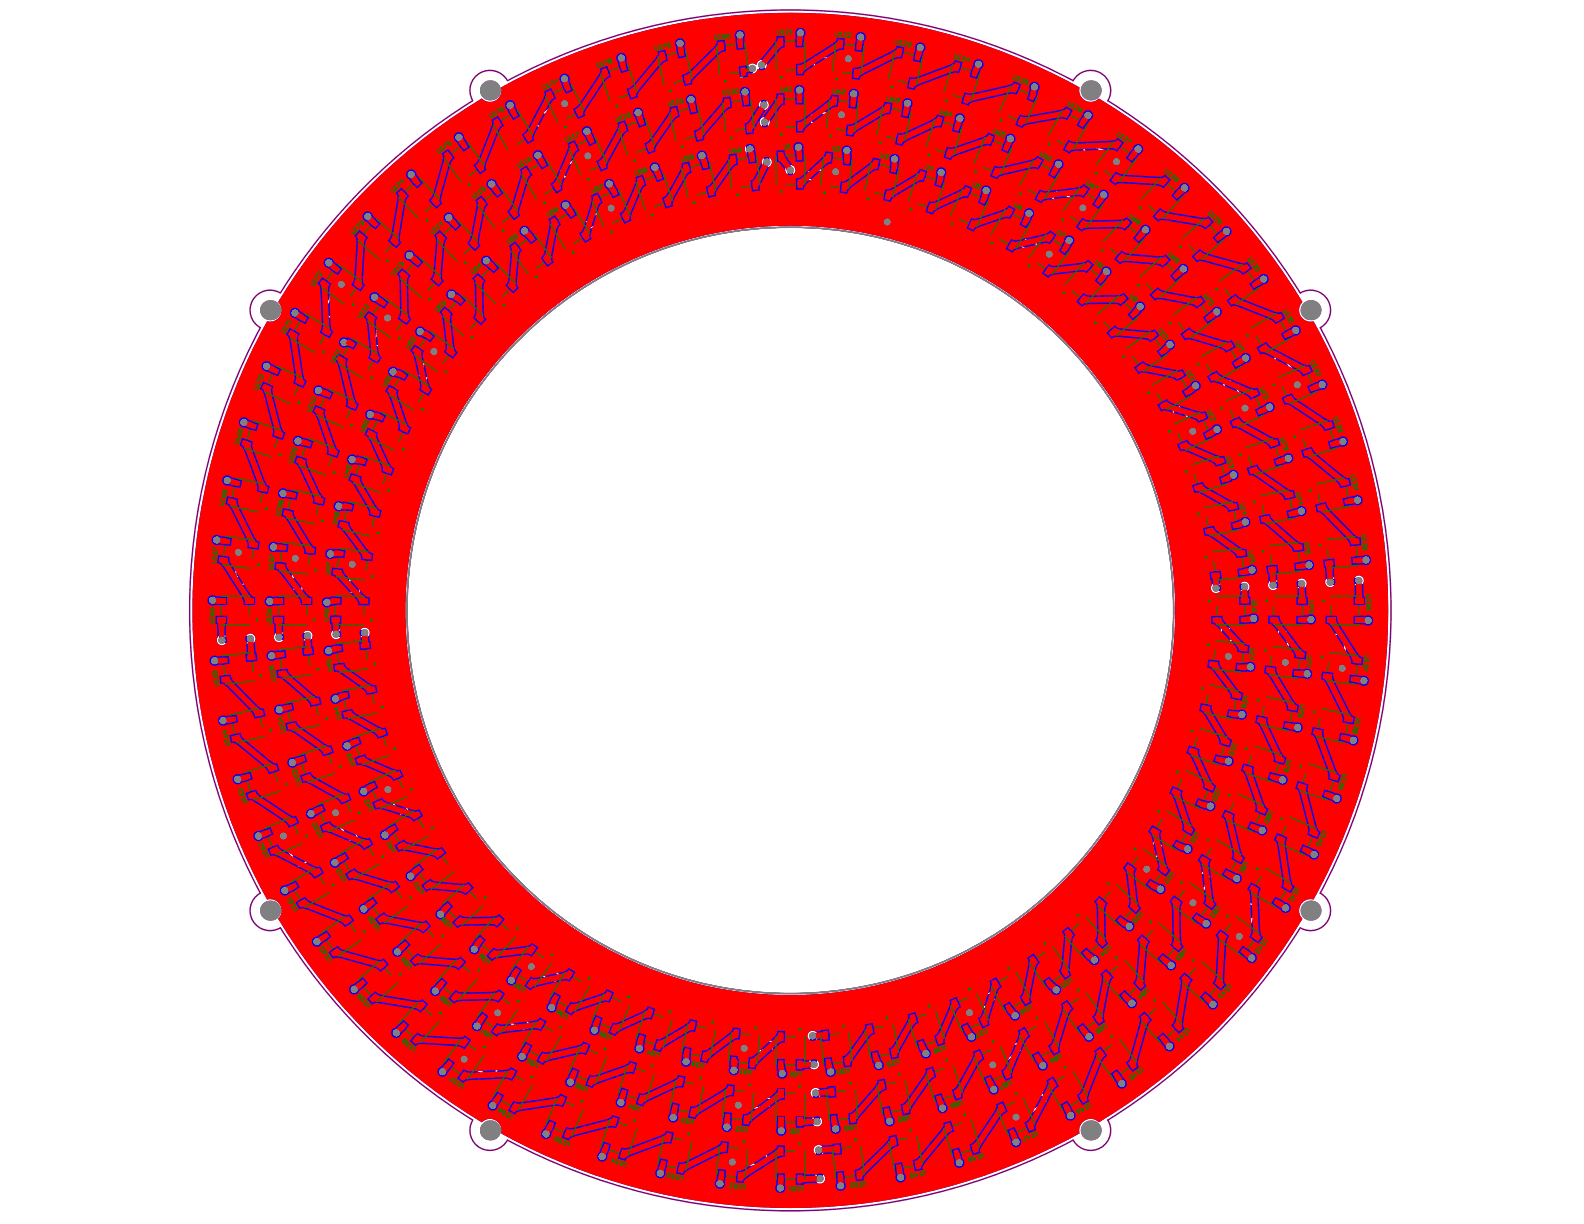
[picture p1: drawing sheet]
<svg xmlns="http://www.w3.org/2000/svg" width="279mm" height="216mm" viewBox="0 0 279 216" stroke-linecap="round" stroke-linejoin="round" font-family="sans-serif">
<g fill="none" stroke="#008000" stroke-width=".18">
<path d="M93.3 19.4l1.8-.9 1.6 3.1-1.8 .9zM95.8 16.4l4.7-2.2 2.9 6-4.7 2.2zM99.4 17.8l.4 .9M100 18.1l-.9 .4M105.6 12.3l5-1.7 2.1 6.3-4.9 1.7zM109 14.1l.3 1M109.6 14.5l-.9 .3M115.8 9.3l5.1-1.2 1.4 6.5-5.1 1.2zM117.9 19.2l5.1-1.2 1.4 6.5-5.1 1.1zM118.9 11.5l.3 1M119.5 11.9l-.9 .2M126.2 7.4l5.2-.6 .8 6.6-5.3 .6z"/>
<path d="M127.2 17.4l5.3-.6 .7 6.6-5.2 .6zM129.1 9.9l.1 1M129.7 10.3l-1 .1M130.2 19.9l.1 1M133.5 13.3l1.9-.1 .2 3.5-1.9 .1zM134.5 14.5l.1 1M135 15h-1M136.7 16.6l5.3-.1 .1 6.7-5.3 .1zM136.7 6.5h5.3l.1 6.6-5.3 .1zM139.4 19.4v1M139.4 9.3v1M139.9 9.8h-1"/>
<path d="M139.9 19.9h-1M143 18.2l2.1 .1-.1 3.5h-2.1zM143.6 8.2h2l-.1 3.6-2-.1zM144 19.5v1M144 9.9l1 .1M144.5 9.5v1M146.3 16.8l5.2 .6-.7 6.6-5.2-.6zM147.4 6.8l5.2 .5-.7 6.6-5.2-.5zM148.6 19.9l-.1 1M149.1 10.3l1 .1M149.7 9.9l-.1 1M155.8 18l5.1 1.1-1.4 6.5-5.1-1.1z"/>
<path d="M157.9 8.2l5.1 1.1-1.4 6.5-5.1-1.1zM159.3 11.9l.9 .2M159.9 11.5l-.2 1M168.2 10.7l5 1.5-2 6.4-5.1-1.6zM169.2 14.5l.9 .3M169.8 14.1l-.3 1M178.5 14.4l4.9 2.1-2.7 6.1-4.8-2.1zM179.1 18.3l1 .4M179.8 18l-.4 .9M187.7 18.7l4.6 2.6-3.3 5.8-4.6-2.6zM65.9 38l5 4.5-3.5 3.9-5-4.5zM69.7 34.3l3.8-3.6 4.6 4.9-3.8 3.6z"/>
<path d="M73.6 34.6l.7 .7M74.3 34.6l-.8 .7M77.8 27.4l4.2-3.1 3.9 5.4-4.2 3zM81.6 28.1l.6 .8M82.3 28.2l-.8 .6M83.7 35.6l4.2-3.2 4 5.4-4.2 3.1zM86.5 21.4l4.5-2.7 3.4 5.7-4.5 2.7zM87.5 36.3l.6 .8M88.2 36.4l-.8 .6M90.2 22.5l.5 .9M90.9 22.7l-.9 .5M91.5 30.2l4.5-2.7 3.5 5.7-4.5 2.7z"/>
<path d="M94.7 20l.5 .9M95.2 31.2l.6 .9M95.4 20.3l-.9 .4M95.9 31.4l-.8 .5M96.6 38.9l4.4-2.7 3.5 5.7-4.4 2.7zM97.8 28.4l1.7-1 1.8 3.1-1.8 1zM99.3 29l.5 .9M99.9 25.6l4.8-2.2 2.8 6-4.8 2.2zM100 29.2l-.9 .5M100.3 40l.5 .8M102.4 37.3l1.8-.9 1.6 3.2-1.8 .9zM103.5 27l.4 1"/>
<path d="M103.9 38l.5 .9M104 34.8l4.8-2.2 2.8 6.1-4.8 2.1zM104.2 27.3l-1 .4M104.6 38.2l-.9 .5M107.6 36.3l.4 .9M108.3 36.5l-1 .4M108.7 21.9l5-1.7 2.1 6.3-4.9 1.7zM111.8 31.5l5-1.7 2.1 6.3-4.9 1.7zM112.1 23.7l.3 1M112.8 24l-1 .4M115.2 33.3l.4 1M115.9 33.6l-1 .4"/>
<path d="M120 29l5.1-1.1 1.4 6.5-5.1 1.1zM121 21.3l.3 1M121.6 21.7l-.9 .2M123.1 31.2l.3 1M123.7 31.6l-.9 .2M128.3 27.4l5.2-.6 .8 6.6-5.2 .6zM130.7 20.3l-1 .2M131.2 29.9l.1 1M131.8 30.4l-1 .1M134 23.4l1.9-.1 .2 3.5-1.9 .1zM135 24.6l.1 1M135.6 25l-1 .1"/>
<path d="M136.7 26.7l5.3-.1 .1 6.7-5.3 .1zM139.4 29.5v1M139.9 30h-1M142.5 28.3l2 .1-.1 3.5-2-.1zM143 30.1h1M143.5 29.6v1M143.5 20h1M145.3 26.8l5.2 .6-.7 6.6-5.3-.6zM147 30.4l1 .1M147.6 29.9l-.1 1M148.1 20.3l1 .1M153.7 27.9l5.1 1.1-1.4 6.5-5.1-1.1z"/>
<path d="M155.1 31.6l1 .2M155.7 31.2l-.2 1M157.2 21.7l1 .2M157.8 21.3l-.2 1M161.9 29.8l5 1.6-2 6.4-5-1.6zM162.9 33.6l1 .4M163.6 33.3l-.3 1M165 20.3l5 1.5-1.9 6.4-5-1.6zM166.1 24.1l.9 .3M166.7 23.7l-.3 1M170 32.6l4.8 2.1-2.7 6.1-4.8-2.1zM170.5 36.5l1 .4"/>
<path d="M171.2 36.3l-.4 .9M174 23.4l4.8 2.1-2.6 6.1-4.8-2.1zM174.6 27.3l1 .4M175.3 27l-.4 1M177.6 36.2l4.6 2.6-3.3 5.8-4.6-2.6zM178.5 40l-.5 .8M182.6 27.5l4.6 2.5-3.2 5.9-4.6-2.6zM182.9 31.4l.8 .5M183.5 31.2l-.4 .9M186.8 33.8l.8 .5M187.3 32l1.7 1.1-1.9 3-1.7-1.1zM187.5 33.6l-.6 .9"/>
<path d="M187.9 22.7l.9 .5M188.6 22.5l-.5 .9M190.6 36.4l.8 .6M190.8 32.4l4.3 3.1-3.9 5.4-4.3-3.1zM191.3 36.3l-.6 .8M192.3 25.3l.8 .6M192.8 23.6l1.7 1.1-1.9 2.9-1.7-1.1zM193 25.2l-.6 .8M196.5 28.2l.8 .6M196.8 24.3l4.2 3.1-3.9 5.3-4.3-3.1zM197.2 28.1l-.6 .8M198.4 38.2l3.9 3.5-4.4 5-3.9-3.5z"/>
<path d="M204.5 34.6l.8 .7M205.2 30.7l3.9 3.5-4.5 5-3.9-3.5zM205.2 34.6l-.6 .7M54.2 58.5l.9 .5M54.9 58.3l-.5 .9M56.4 52.6l2.9 1.9-1.1 1.7-2.9-1.9zM56.9 54.1l.8 .6M57.6 54l-.6 .8M58.8 58.1l-5.7-3.3-2.7 4.6 5.8 3.3 2.6-4.6M59.1 46.1l5.3 3.9-3 4.2-5.4-3.9zM59.8 49.9l.8 .6M60.5 49.8l-.6 .8"/>
<path d="M61.6 59.3l5.7 3.4-2.6 4.5-5.8-3.4zM65.1 57.7l2.9 2-1.1 1.7-2.9-2zM65.6 59.3l.8 .5M66.3 59.1l-.6 .9M66.3 41.9l.7 .6M67 41.8l-.7 .8M67.2 52l5.4 3.9-3.1 4.3-5.4-3.9zM68 55.8l.8 .6M68.7 55.7l-.6 .8M73.5 44.8l4.9 4.5-3.6 3.8-4.9-4.5zM73.8 48.6l.7 .7M74.5 48.6l-.7 .7"/>
<path d="M75.4 57.9l5.4 4-3.1 4.2-5.4-3.9zM76.5 41.8l3.8-3.6 4.6 4.9-3.9 3.6zM80.3 42.1l.7 .7M81 51.5l4.9 4.6-3.6 3.8-4.9-4.6zM81 42.1l-.7 .7M81.3 55.4l.7 .6M82 55.3l-.7 .8M83.2 49.4l3.7-3.7 4.7 4.8-3.7 3.7zM87.1 49.6l.7 .7M87.8 49.6l-.8 .7M89.7 43.7l4.2-3.1 3.9 5.4-4.2 3.1zM93.4 44.4l.6 .8"/>
<path d="M94.1 44.5l-.8 .6M101 40.1l-.9 .6M177.8 40.2l.9 .5M181.3 42.3l.9 .5M181.8 40.5l1.7 1.1-1.8 3-1.8-1.1zM182 42.1l-.5 .9M184.7 44.5l.8 .6M184.9 40.6l4.3 3.1-4 5.4-4.2-3.1zM185.4 44.4l-.6 .8M191 49.6l.8 .7M191.6 45.7l4 3.5-4.4 5-4-3.5zM191.7 49.6l-.6 .7"/>
<path d="M192.9 55.9l5-4.4 3.5 4-5 4.4zM196.8 55.3l.7 .8M197.5 55.4l-.7 .6M197.8 42.1l.7 .7M198.5 42.1l-.7 .7M200.4 49.3l4.9-4.5 3.6 3.8-4.9 4.5zM204.3 48.6l.7 .7M205 48.6l-.7 .7M206.2 56l5.3-4 3.2 4.2-5.4 4zM207.9 42.5l5-4.5 3.5 3.9-5 4.5zM210.1 55.7l.6 .8M210.8 55.8l-.8 .6"/>
<path d="M211.8 41.8l.7 .8M212.5 41.9l-.7 .6M214.4 50l5.3-3.9 3.1 4.2-5.4 3.9zM218.3 49.8l.6 .8M219 49.9l-.8 .6M220 58.1l5.7-3.3 2.7 4.6-5.8 3.3zM223.9 58.3l.5 .9M224.6 58.5l-.9 .5M44 73.9l6.3 2.1-1.6 5-6.4-2.1zM45.8 77.3l1 .3M46.5 77l-.3 .9M48 64.1l6.1 2.8-2.2 4.7-6-2.7z"/>
<path d="M49.5 67.7l.9 .4M50.2 67.4l-.4 .9M53.6 77l6.3 2.2-1.7 4.9-6.3-2.2zM57.2 68.2l6.1 2.7-2.1 4.8-6.1-2.7zM58.7 71.8l1 .4M59.4 71.5l-.4 .9M62.7 63l.9 .5M63.4 62.8l-.5 .9M66.5 72.3l6.1 2.8-2.3 4.8-6-2.9zM68 75.9l.9 .4M68.6 75.6l-.4 .9M70.6 64.9l5.7 3.4-2.7 4.5-5.7-3.5z"/>
<path d="M71.7 68.6l.8 .5M72.4 68.4l-.6 .9M73.3 63.6l3 1.9-1.1 1.7-3-1.9zM73.8 65.1l.9 .5M74.5 64.9l-.5 .9M76.1 61.7l.8 .6M76.8 61.6l-.6 .8M198 61.9l5.4-4 3.1 4.3-5.4 3.9zM202 61.6l.6 .8M202.5 68.2l5.8-3.3 2.6 4.6-5.8 3.3zM202.7 61.7l-.8 .6M206.3 75l6.1-2.7 2.1 4.8-6.1 2.7z"/>
<path d="M206.4 68.4l.5 .9M206.6 72.3l3.1-1.6 1 1.8-3.2 1.6zM207.1 68.6l-.8 .5M208.4 72l.5 .9M209.1 72.2l-.9 .4M210.2 75.6l.4 .9M210.9 75.9l-1 .4M211.2 63.2l5.8-3.3 2.6 4.5-5.7 3.3zM215.2 63.4l.5 .8M215.5 71l6.1-2.8 2.1 4.8-6 2.7zM215.6 67.7l3.1-1.6 1 1.8-3.2 1.6zM215.9 63.5l-.9 .5"/>
<path d="M217.4 67.4l.5 .9M218.1 67.6l-.9 .5M218.9 79.1l6.3-2.1 1.7 5-6.3 2.1zM219.4 71.5l.4 .9M220.1 71.8l-1 .4M224.6 63.2l3.1-1.6 1 1.7-3.2 1.6zM224.7 66.8l6.1-2.7 2.1 4.8-6 2.7zM226.4 62.8l.5 .9M227.1 63l-.9 .5M228.5 76l6.4-2.1 1.6 5-6.4 2.1zM228.6 67.4l.4 .9M229.3 67.7l-.9 .4"/>
<path d="M232.3 77l.4 .9M233 77.3l-1 .3M39.1 94.4l6.6 .9-.7 5.2-6.6-.9zM40.9 84.1l6.6 1.4-1.1 5.1-6.5-1.4zM41.6 97.4l1 .1M42.1 96.9l-.1 1M43.2 87.2l.9 .2M43.8 86.8l-.2 1M49.1 95.5l6.6 .7-.6 5.3-6.6-.7zM50.8 86.2l6.5 1.4-1.1 5.1-6.5-1.4zM51.6 98.4l1 .1M52.1 98l-.1 1"/>
<path d="M53 89.3l1 .2M53.6 88.9l-.2 1M55.4 80.4l1 .3M56.1 80.1l-.4 .9M59.1 96.6l6.6 .7-.6 5.2-6.6-.7zM61.6 99.5l1 .1M62.2 99l-.1 1.1M62.9 91.4l1 .2M63.5 91l-.2 1M65 83.5l1 .3M65.7 83.2l-.4 .9M67.2 89.7l-6.5-1.5-1.1 5.1 6.5 1.5 1.1-5.1"/>
<path d="M69.5 82.3l-6.3-2.2-1.7 4.9 6.3 2.3 1.7-5M209.4 82.1l6.3-1.9 1.6 5-6.4 1.9zM211.6 89.6l6.5-1.3 1.1 5.1-6.5 1.4zM213.1 97.3l6.6-.7 .6 5.2-6.6 .7zM213.2 83.2l.3 1M213.8 83.5l-1 .3M215.3 91l.2 1M215.9 91.4l-1 .2M216.6 99l.1 1.1M217.2 99.5l-1 .1M221.5 87.5l6.5-1.3 1.1 5.2-6.6 1.2zM222.7 80.1l.4 .9"/>
<path d="M223.1 96.2l6.7-.7 .5 5.3-6.6 .7zM223.4 80.4l-1 .3M225.2 88.9l.2 1M225.8 89.3l-1 .2M226.7 98l.1 1M227.2 98.4l-1 .1M231.3 85.5l6.5-1.5 1.2 5.2-6.5 1.4zM233.2 95.2l6.6-.7 .5 5.2-6.6 .7zM235 86.8l.3 1M235.6 87.2l-.9 .2M236.7 96.9l.1 1M237.3 97.4l-1 .1"/>
<path d="M38.2 105h6.6v5.3h-6.6zM38.5 115.6l6.6-.7 .5 5.3-6.6 .7zM39.8 111.9l3.6-.2 .1 2-3.6 .1zM40 101l3.5 .2-.1 2-3.5-.2zM41 107.7h1M41.2 102.1l1 .1M41.5 107.2v1M41.6 112.3l.1 1M41.7 101.6l-.1 1M42 117.4l.1 1M42.2 112.8h-1.1M42.6 117.8l-1 .1"/>
<path d="M48.3 105h6.6v5.3h-6.6zM48.5 114.6l6.6-.7 .6 5.2-6.6 .7zM49.9 111.4l3.6-.2v1.9l-3.5 .2zM50 102l3.5 .1v2.1l-3.6-.2zM51.1 107.7h1M51.2 103.1h1M51.6 107.2v1M51.7 111.8l.1 1M51.7 102.6v1M52 116.3l.1 1M52.2 112.2l-1 .1M52.6 116.8l-1 .1"/>
<path d="M58.5 113.5l6.7-.7 .5 5.2-6.6 .7zM60 110.9l3.5-.2 .1 1.9-3.5 .2zM60.1 102.5l3.5 .2-.1 2-3.5-.2zM61.2 107.7h1M61.3 103.6h1M61.7 107.2v1M61.8 111.2v1M61.8 103.1v1M62.1 115.3l.1 1M62.3 111.7l-1 .1M62.6 115.7l-1 .1M65.1 105.1l-6.7-.1-.1 5.2 6.7 .1 .1-5.2"/>
<path d="M213.7 112.8l6.6 .8-.6 5.2-6.6-.8zM213.8 105.1l6.6-.1 .1 5.3h-6.7zM215.2 102.7l3.5-.1 .1 1.9-3.5 .1zM215.3 110.6l3.5 .2-.1 2-3.5-.2zM216.2 115.7l1 .1M216.5 111.7l1 .1M216.7 115.3l-.1 1M217 103.1v1M217 111.2v1M217.1 107.2v1M217.5 103.6h-1M217.6 107.7h-1"/>
<path d="M223.7 113.8l6.6 .8-.6 5.3-6.6-.9zM223.9 105l6.7 .1-.1 5.2h-6.7zM225.3 102.2l3.5-.2 .1 2-3.5 .1zM225.4 111.2l3.5 .2-.1 2-3.5-.2zM226.2 116.8l1 .1M226.6 112.2l1 .1M226.7 107.7h1M226.8 116.3l-.1 1M227.1 102.6v1M227.1 111.8v1M227.2 107.2v1M227.6 103.1h-1"/>
<path d="M233.7 114.9l6.7 .8-.6 5.2-6.7-.8zM234 105h6.6v5.3h-6.6zM235.3 101.7l3.6-.2 .1 1.9-3.6 .2zM235.4 111.7l3.6 .2-.1 2-3.6-.2zM236.3 117.8l1 .2M236.7 112.8h1M236.8 107.7h1M236.8 117.4l-.1 1M237.1 102l.1 1.1M237.2 112.3l-.1 1M237.3 107.2v1M237.7 102.5l-1 .1"/>
<path d="M39.8 126.2l6.5-1.5 1.2 5.2-6.5 1.4zM42.3 136.4l6.4-2 1.6 5-6.3 2zM43.5 127.5l.3 1M44.1 127.9l-.9 .2M46.2 137.4l.3 1M46.8 137.7l-1 .4M49.7 124l6.5-1.3 1.1 5.1-6.5 1.4zM51.9 133.4l6.3-2.2 1.7 5-6.3 2.1zM53.4 125.4l.2 1M54 125.8l-1 .2M55.7 134.3l.4 1M56.4 134.6l-1 .3"/>
<path d="M61.5 130.2l6.3-2.1 1.7 5-6.3 2.1zM63.3 123.3l.2 1M63.9 123.7l-1 .2M64.3 138.2l6.1-2.7 2.1 4.8-6.1 2.7zM65.3 131.2l.4 .9M66 131.5l-1 .3M66.1 120.6l-6.5 1.3 1.1 5.2 6.5-1.4-1.1-5.1M68.2 138.8l.4 .9M68.9 139.1l-.9 .4M208.5 135.5l6 2.8-2.2 4.7-6-2.8zM209.9 139l.9 .5M210.6 138.8l-.4 .9"/>
<path d="M210.9 128.1l6.4 2.1-1.6 5-6.4-2.1zM212.7 120.6l6.5 1.3-1.1 5.2-6.5-1.4zM212.8 131.5l1 .3M213.5 131.2l-.4 .9M214.9 123.7l1 .2M215.5 123.3l-.2 1M217.6 139.6l6.1 2.7-2.1 4.8-6.1-2.7zM220.5 131.3l6.4 2-1.6 5-6.4-2zM222.4 134.6l1 .3M222.6 122.7l6.5 1.3-1.1 5.2-6.5-1.4zM223.1 134.3l-.4 1M224.8 125.8l1 .2"/>
<path d="M225.4 125.4l-.2 1M230.1 134.4l6.4 2-1.6 5-6.4-2zM232 137.7l1 .4M232.4 124.8l6.6 1.3-1.1 5.2-6.6-1.4zM232.7 137.4l-.4 1M234.7 127.9l.9 .2M235.3 127.5l-.3 1M45.9 146.4l6.1-2.7 2.1 4.8-6.1 2.7zM49.8 147l.4 .9M50.2 152l3.1-1.6 .9 1.8-3.1 1.6zM50.4 156l5.8-3.4 2.6 4.6-5.7 3.3zM50.4 147.3l-.9 .4"/>
<path d="M52 151.6l.4 .9M52.6 151.9l-.9 .4M54.4 156.2l.5 .8M55.1 156.3l-.9 .5M55.1 142.2l6.1-2.6 2.1 4.9-6.1 2.6zM59 142.9l.4 .9M59.1 147.4l3.2-1.6 .9 1.8-3.1 1.6zM59.2 151l5.7-3.4 2.7 4.5-5.8 3.4zM59.7 143.2l-1 .4M60.9 147.1l.5 .9M61.6 147.3l-.9 .4M63.1 151.1l.5 .9"/>
<path d="M63.8 151.3l-.9 .5M64.1 159.1l5.4-3.9 3.1 4.2-5.4 3.9zM67.9 145.9l5.8-3.3 2.6 4.5-5.8 3.3zM68.1 158.8l.6 .9M68.1 142.8l3.2-1.6 .9 1.8-3.1 1.6zM68.8 159l-.8 .5M69.9 142.5l.5 .9M70.6 142.7l-.9 .5M71.9 146.1l.5 .8M72.3 153.2l5.3-4 3.2 4.2-5.4 4zM72.5 146.3l-.8 .5M76.2 152.9l.6 .8"/>
<path d="M76.9 153l-.8 .6M77.4 160l4.9-4.5 3.6 3.8-4.9 4.5zM81.3 159.3l.7 .7M82 159.3l-.7 .7M196.4 155.5l5 4.4-3.5 3.9-5-4.4zM196.8 159.3l.7 .7M197.5 159.3l-.7 .7M201.2 149.2l5.3 4-3.1 4.2-5.4-4zM201.9 153l.8 .6M202.6 152.9l-.6 .8M203.7 148.2l2.9 1.9-1.1 1.7-3-2zM204.2 149.7l.8 .5"/>
<path d="M204.9 149.5l-.6 .9M205.2 142.5l5.7 3.5-2.7 4.5-5.7-3.5zM206.3 146.2l.8 .6M207 146.1l-.6 .8M209.4 155.2l5.3 4-3.2 4.1-5.3-4zM210 158.9l.8 .7M210.7 158.8l-.6 .9M212.1 153.7l3 1.9-1.1 1.7-3-2zM212.6 155.2l.9 .5M213.3 155l-.5 .9M213.9 147.6l5.7 3.4-2.6 4.5-5.8-3.4zM215 151.3l.9 .5"/>
<path d="M215.7 151.1l-.5 .9M219.1 143.2l1 .4M219.8 142.9l-.4 .9M220.6 159.1l2.9 2-1.1 1.7-2.9-2zM222.6 152.6l5.8 3.4-2.7 4.5-5.7-3.3zM223.7 156.3l.9 .5M224.4 156.2l-.5 .8M226.9 143.7l6 2.7-2.1 4.8-6.1-2.7zM228.4 147.3l.9 .4M229 147l-.4 .9M56 165l5.4-3.9 3 4.3-5.4 3.8zM59.9 164.8l.6 .8"/>
<path d="M60.6 164.9l-.8 .6M62.4 173.4l5-4.4 3.5 3.9-5 4.4zM66.3 172.8l.7 .7M67 172.8l-.7 .7M69.9 166.7l4.9-4.5 3.6 3.9-4.9 4.5zM73.8 166l.7 .8M74.2 176.2l3.9 3.5-4.5 4.9-3.9-3.5zM74.5 166l-.7 .7M80.3 172.5l.7 .7M80.9 168.7l3.9 3.4-4.4 5-3.9-3.5zM81 172.5l-.7 .8M87 165l.8 .7"/>
<path d="M87.4 178.4l.8 .6M87.7 174.4l4.2 3.1-4 5.4-4.2-3.1zM87.7 161.2l3.9 3.5-4.5 4.9-3.9-3.5zM87.8 165l-.7 .8M88.1 178.3l-.6 .8M91.7 179.2l1.7 1.1-1.9 3-1.7-1.1zM93.3 170.2l.8 .6M93.5 166.3l4.3 3-3.9 5.4-4.2-3zM94 170.1l-.6 .8M94.9 179.5l4.5 2.6-3.3 5.8-4.5-2.7zM96.7 172.5l.8 .6M97.2 170.8l1.7 1.1-2 2.9-1.6-1.1z"/>
<path d="M97.4 172.4l-.6 .8M100 170.7l4.5 2.7-3.4 5.7-4.5-2.6zM100.1 174.7l.9 .5M100.8 174.5l-.5 .9M106.7 174.5l4.8 2.1-2.6 6.1-4.8-2.1zM107.3 178.4l1 .4M108 178.2l-.4 .9M114 177.5l4.9 1.7-2.1 6.3-5-1.6zM121.4 179.8l5.1 1.1-1.4 6.5-5.1-1.1zM159.9 179.1l5-1.5 2 6.3-5 1.6zM167.3 176.6l4.8-2.1 2.7 6.1-4.8 2.1zM170.8 178.2l.4 .9"/>
<path d="M171.5 178.4l-1 .4M173 175.8l1.8-1 1.6 3.2-1.8 .9zM174.3 173.3l4.6-2.6 3.3 5.9-4.6 2.5zM174.4 176.4l.5 .9M175.1 176.6l-.9 .5M178 174.5l.5 .9M178.7 174.7l-.9 .5M181 169.2l4.4-2.9 3.7 5.5-4.3 2.9zM184.8 170.1l.6 .8M185.5 170.2l-.8 .6M187 177.4l4.2-3 3.9 5.5-4.3 3-3.9-5.5M187.2 164.6l4-3.4 4.4 4.9-4 3.5z"/>
<path d="M190.7 178.3l.6 .8M191.1 165l.6 .8M191.4 178.4l-.8 .6M191.8 165.1l-.8 .6M194 172.1l3.9-3.4 4.4 4.9-3.9 3.5zM197.8 172.5l.7 .8M198.5 172.5l-.7 .7M200.7 179.6l4-3.5 4.4 5-4 3.5zM203.9 162.2l5 4.5-3.5 3.9-5-4.5zM204.3 166.1l.7 .6M205 166l-.7 .8M211.4 169l5 4.4-3.5 3.9-5-4.4z"/>
<path d="M211.8 172.8l.7 .7M212.5 172.8l-.7 .7M214.4 165.3l3-4.2 5.4 3.9-3.1 4.3-5.3-4M218.2 164.9l.8 .6M218.9 164.8l-.6 .8M221.1 160.7l.8 .5M221.8 160.5l-.6 .9M73.5 180l.8 .7M74.2 180l-.6 .8M81.5 186.5l.8 .6M81.7 182.6l4.2 3-3.8 5.5-4.3-3.1zM82.2 186.4l-.6 .8"/>
<path d="M85.7 189.5l.8 .5M86.2 187.7l1.7 1.1-1.9 3-1.7-1.1zM86.4 189.3l-.6 .8M89.8 188.2l4.6 2.6-3.3 5.8-4.5-2.6zM90 192.2l.9 .4M90.7 192l-.5 .8M91.2 181l.8 .5M91.9 180.8l-.6 .9M95.1 183.4l.8 .5M95.8 183.2l-.5 .9M98.5 193l4.8 2-2.6 6.1-4.8-2zM99.1 196.8l1 .5"/>
<path d="M99.8 196.6l-.4 .9M102.6 183.7l4.8 2.1-2.6 6.1-4.8-2zM103.2 187.6l1 .4M103.9 187.4l-.4 .9M107.7 196.7l5 1.7-2.1 6.3-5-1.6zM110.8 187.2l5 1.5-2 6.4-5-1.6zM111.8 191l1 .3M112.4 190.6l-.3 1M114.9 181.4l1 .3M115.6 181.1l-.4 .9M117.2 199.6l5.1 1.1-1.4 6.5-5.1-1.1zM119.3 189.7l5.1 1.1-1.4 6.5-5.1-1.1z"/>
<path d="M120.7 193.4l.9 .2M121.3 193l-.3 1M122.8 183.5l.9 .2M123.4 183.1l-.3 1M128 191.4l5.2 .5-.7 6.6-5.2-.5zM129 181.3l5.2 .5-.6 6.7-5.2-.5zM129.7 194.9l1 .1M130.3 194.4l-.1 1M130.8 184.9l1 .1M131.3 184.4l-.1 1M133.9 193.5l2 .1-.2 3.5-2-.1zM134.3 195.3h1"/>
<path d="M134.4 183.4l2 .1-.1 3.5-2.1-.1zM134.8 185.2l1 .1M134.8 194.8v1M135.4 184.7l-.1 1M136.8 192.1h5.2v6.7h-5.2zM136.8 182h5.3l-.1 6.7-5.2-.1zM138.9 195.4h1M138.9 185.3h1M139.4 194.9v1M139.4 184.8v1M142.4 183.5l2-.1 .1 3.6h-1.9zM143 193.6l1.9-.1 .1 3.5-1.9 .1z"/>
<path d="M143.4 184.7l.1 1M144 185.2l-1 .1M144 194.8v1M144.5 195.3h-1M144.6 181.9l5.2-.6 .7 6.6-5.2 .6zM145.7 191.8l5.3-.4 .4 6.7-5.2 .3zM147.5 184.4l.1 1M148 184.9l-1 .1M148.5 194.4l.1 1M149.1 194.9l-1 .1M152.3 180.9l5.2-1 1.3 6.5-5.1 1zM154.5 190.7l5.1-.9 1.2 6.5-5.1 1z"/>
<path d="M155.5 183.1l.2 1M156.1 183.5l-1 .2M157.6 193l.1 1M158.2 193.4l-1 .2M163 188.8l5-1.6 2.1 6.3-5 1.6zM163.3 181.1l.3 .9M163.9 181.4l-1 .3M166.2 198.3l5-1.5 1.9 6.3-5 1.6zM166.4 190.6l.3 1M167 191l-.9 .3M171.4 185.8l4.8-2.1 2.6 6.2-4.8 2zM174.9 187.4l.4 .9"/>
<path d="M175.5 195l4.8-2 2.7 6.1-4.9 2-2.6-6.1M175.6 187.6l-1 .4M177.6 184.8l1.7-1 1.7 3.2-1.8 .9zM179 196.6l.4 .9M179 185.4l.5 .9M179.4 182.1l4.5-2.6 3.3 5.8-4.5 2.6-3.3-5.8M179.7 196.8l-.9 .5M179.7 185.6l-.9 .5M182.1 193.7l1.8-.9 1.6 3.2-1.8 .9zM183.1 183.2l.4 .9M183.6 194.4l.5 .9M183.7 183.4l-.8 .5"/>
<path d="M184.3 194.6l-.9 .5M184.4 190.8l4.5-2.6 3.4 5.8-4.5 2.6zM188.1 192l.5 .8M188.8 192.1l-.9 .6M192.9 185.7l4.2-3.1 3.9 5.4-4.2 3.1-3.9-5.4M196.6 186.4l.6 .8M197.3 186.5l-.8 .6M204.6 180l.6 .8M205.3 180l-.8 .7M108.7 200.6l.9 .3M109.3 200.2l-.3 1M118.6 203.3l.9 .2"/>
<path d="M119.2 202.9l-.3 1M126.9 201.4l5.2 .5-.6 6.6-5.3-.5zM128.7 204.9l1 .1M129.2 204.5l-.1 1M133.4 203.6l2 .1-.2 3.5-2-.1zM133.8 205.4h1M134.3 204.9v1M136.8 202.2h5.2v6.6h-5.2zM139.4 205v1M139.9 205.5h-1M143.5 203.6h1.9l.1 3.5-1.9 .1zM144.5 204.9v1"/>
<path d="M145 205.4h-1M146.7 201.9l5.2-.5 .7 6.6-5.2 .6zM149.6 204.5l.1 1M150.1 204.9l-1 .1M156.5 200.6l5.2-1 1.3 6.5-5.2 1.1zM159.7 202.9l.2 1M160.2 203.3l-.9 .2M169.5 200.2l.3 1M170.1 200.6l-.9 .3"/>
</g>
<g fill="none" stroke="#800080" stroke-width=".18">
<path d="M93.8 19.8l1.3-.6 1 1.9-1.3 .7zM96.2 17.1l4.6-2.2 2.2 4.6-4.6 2.1zM105.9 13.1l4.8-1.7 1.7 4.8-4.8 1.6zM116 10l5-1 1.1 4.9-5 1.1zM118.1 19.9l5-1.1 1.1 4.9-5 1.1zM126.4 8.1l5-.5 .6 5-5 .6zM127.4 18.2l5-.6 .6 5-5 .6zM133.8 13.9h1.4l.1 2.2h-1.4zM136.8 7.4l5.1-.1 .1 5-5.1 .1zM136.8 17.4l5.1-.1 .1 5.1-5.1 .1zM143.3 18.9h1.5l-.1 2.3-1.5-.1zM143.8 8.8l1.5 .1-.1 2.2-1.4-.1z"/>
<path d="M146.3 17.6l5.1 .6-.6 5-5-.6zM147.4 7.6l5 .5-.5 5-5-.5zM155.7 18.8l4.9 1.1-1 4.9-4.9-1zM157.8 9l4.9 1-1 5-4.9-1.1zM168 11.5l4.8 1.5-1.5 4.8-4.8-1.5zM178.3 15.1l4.6 2.1-2 4.6-4.6-2zM187.4 19.5l4.4 2.5-2.5 4.4-4.4-2.5zM66.5 38.6l3.7 3.4-3.4 3.8-3.7-3.4zM70.3 34.9l3.7-3.5 3.5 3.7-3.7 3.4zM78.3 28l4.1-3 3 4.1-4.1 2.9zM84.3 36.2l4-3.1 3 4.1-4 3zM87 22.1l4.3-2.6 2.6 4.3-4.3 2.6z"/>
<path d="M92 30.8l4.4-2.6 2.6 4.3-4.4 2.6zM97.1 39.6l4.3-2.7 2.6 4.3-4.3 2.7zM98.4 28.9l1.2-.7 1.1 1.9-1.2 .7zM100.4 26.3l4.5-2.1 2.1 4.6-4.6 2zM103 37.8l1.3-.7 1 2-1.3 .7zM104.5 35.5l4.5-2.1 2.1 4.6-4.6 2.1zM109.1 22.6l4.7-1.6 1.7 4.8-4.8 1.6zM112.2 32.2l4.8-1.6 1.6 4.8-4.8 1.6zM120.2 29.8l5-1.1 1.1 4.9-5 1.1zM128.5 28.2l5-.6 .6 5-5 .6zM134.3 24l1.4-.1 .1 2.2-1.3 .1zM136.8 27.5l5.1-.1 .1 5.1-5.1 .1z"/>
<path d="M142.8 29h1.4v2.2h-1.5zM145.3 27.6l5 .6-.6 5-5-.6zM153.6 28.7l5 1.1-1.1 4.9-4.9-1.1zM161.8 30.6l4.8 1.6-1.6 4.8-4.8-1.6zM164.9 21.1l4.8 1.4-1.5 4.9-4.8-1.5zM169.7 33.4l4.6 2-2 4.6-4.6-2zM173.8 24.2l4.6 2-2 4.6-4.6-2zM177.3 37l4.4 2.5-2.5 4.3-4.4-2.4zM182.3 28.2l4.4 2.5-2.4 4.4-4.4-2.4zM187.2 32.7l1.2 .8-1.2 1.9-1.2-.8zM190.5 33.2l4 2.9-2.9 4.1-4.1-3zM192.7 24.3l1.2 .8-1.2 1.8-1.2-.8z"/>
<path d="M196.4 25l4.1 3-3 4-4.1-3zM198 38.9l3.7 3.4-3.4 3.7-3.7-3.4zM204.7 31.4l3.8 3.4-3.4 3.7-3.8-3.4zM53.7 55.3l4.4 2.5-2.5 4.4-4.4-2.5zM56.8 53.2l1.8 1.2-.8 1.2-1.8-1.2zM59.7 46.6l4 3-2.9 4.1-4.1-3zM62.2 59.8l4.4 2.6-2.6 4.3-4.3-2.6zM65.5 58.3l1.8 1.3-.8 1.2-1.8-1.2zM67.8 52.6l4.1 2.9-3 4.1-4-3zM74 45.4l3.7 3.4-3.4 3.7-3.7-3.4zM76 58.5l4.1 3-3 4-4.1-2.9zM77.1 42.4l3.7-3.5 3.4 3.6-3.6 3.5z"/>
<path d="M81.5 52.1l3.7 3.5-3.4 3.7-3.7-3.5zM83.8 49.9l3.6-3.5 3.6 3.6-3.6 3.5zM90.2 44.3l4.1-3 3 4.1-4.1 3zM181.7 41.2l1.2 .8-1.1 1.9-1.3-.8zM184.5 41.3l4.1 3-3 4.1-4.1-3zM191.2 46.4l3.8 3.3-3.4 3.8-3.8-3.3zM193.6 55.5l3.8-3.4 3.3 3.8-3.8 3.4zM201.1 48.8l3.7-3.4 3.4 3.7-3.7 3.4zM206.9 55.6l4.1-3 3 4-4.1 3zM208.6 42l3.7-3.4 3.4 3.8-3.7 3.4zM215.1 49.6l4.1-3 2.9 4.1-4.1 3zM220.7 57.8l4.4-2.5 2.5 4.4-4.3 2.5z"/>
<path d="M44.7 74.3l4.8 1.5-1.6 4.8-4.8-1.5zM48.7 64.5l4.6 2.1-2.1 4.6-4.6-2.1zM54.3 77.3l4.8 1.7-1.6 4.8-4.8-1.7zM57.9 68.6l4.6 2.1-2 4.6-4.6-2zM67.2 72.7l4.6 2.2-2.2 4.5-4.5-2.1zM71.3 65.4l4.3 2.6-2.7 4.3-4.3-2.6zM73.7 64.2l1.9 1.2-.8 1.2-1.9-1.2zM198.7 61.5l4.1-3 3 4.1-4.1 2.9zM203.3 67.9l4.4-2.5 2.4 4.4-4.4 2.5zM207.1 74.8l4.6-2.1 2 4.6-4.6 2.1zM207.3 72.3l2-1 .7 1.3-2 1zM212 62.9l4.4-2.6 2.5 4.4-4.4 2.5z"/>
<path d="M216.3 70.7l4.6-2.1 2.1 4.6-4.6 2.1zM216.3 67.7l2-1 .7 1.3-2 1zM219.7 79l4.8-1.6 1.6 4.7-4.8 1.6zM225.3 63.1l2-1 .6 1.3-1.9 1zM225.5 66.6l4.6-2.1 2.1 4.6-4.6 2.1zM229.3 75.8l4.8-1.5 1.6 4.8-4.8 1.5zM39.9 94.6l5 .7-.7 5-5-.7zM41.7 84.3l4.9 1.1-1 4.9-4.9-1zM49.8 95.7l5.1 .6-.6 5-5-.6zM51.6 86.4l4.9 1.1-1 4.9-5-1zM59.9 96.8l5 .5-.6 5-5-.5zM61.5 88.5l4.9 1.1-1.1 4.9-4.9-1.1z"/>
<path d="M64 80.4l4.7 1.7-1.7 4.8-4.7-1.7zM210.2 82l4.8-1.5 1.5 4.8-4.9 1.5zM212.4 89.6l5-1.1 1 5-4.9 1zM213.9 97.3l5-.5 .6 5-5 .5zM222.3 87.4l5-.9 .9 4.9-4.9 1zM223.9 96.3l5.1-.6 .5 5-5 .6zM232.1 85.4l5-1.1 1.1 4.9-5 1.1zM234 95.2l5-.5 .5 5-5 .5zM39 105.1h5v5.1h-5zM39.3 115.7l5-.6 .5 5-5 .6zM40.5 112.2l2.2-.1 .1 1.3-2.2 .1zM40.6 101.3l2.2 .2-.1 1.4-2.2-.1z"/>
<path d="M49.1 105.1h5v5.1h-5zM49.3 114.6l5-.5 .6 5-5 .5zM50.6 111.6l2.2-.1 .1 1.4-2.3 .1zM50.6 102.3l2.3 .1-.1 1.5-2.2-.1zM59.2 105.1l5.1 .1-.1 5-5.1-.1zM59.4 113.5l5-.5 .5 5-5 .6zM60.7 111.1l2.2-.1 .1 1.4-2.3 .1zM60.7 102.8l2.3 .1-.1 1.5-2.2-.1zM214.5 113l5 .6-.6 5-5-.6zM214.6 105.2l5-.1 .1 5.1h-5.1zM215.9 103l2.2-.1v1.3l-2.2 .1zM215.9 110.9l2.3 .2-.1 1.4-2.2-.1z"/>
<path d="M224.5 114l5 .6-.6 5.1-5-.7zM224.7 105.1l5 .1v5h-5zM225.9 102.4l2.3-.1v1.4l-2.2 .1zM226 111.5l2.2 .1-.1 1.5-2.2-.2zM234.5 115.1l5 .6-.5 5-5-.6zM234.8 105.1h5v5.1h-5zM236 101.9l2.2-.1 .1 1.4-2.2 .1zM236.1 112l2.2 .1-.1 1.5-2.2-.1zM40.6 126.1l5-1.1 1.1 4.9-5 1.1zM43.1 136.3l4.8-1.6 1.6 4.8-4.8 1.6zM50.5 124l5-1.1 1 5-4.9 1zM52.7 133.2l4.8-1.6 1.6 4.8-4.8 1.6z"/>
<path d="M60.4 121.8l5-1 1 5-5 1zM62.3 130.1l4.8-1.6 1.6 4.8-4.8 1.6zM65.1 138l4.6-2.1 2 4.6-4.6 2.1zM209.2 135.9l4.5 2.1-2.1 4.6-4.6-2.1zM211.7 128.5l4.8 1.6-1.6 4.7-4.8-1.5zM213.5 120.8l4.9 1.1-1 4.9-5-1zM221.3 131.6l4.8 1.6-1.6 4.8-4.8-1.6zM223.3 122.9l5 1.1-1.1 4.9-4.9-1zM230.9 134.7l4.8 1.6-1.6 4.8-4.8-1.6zM233.2 125l4.9 1.1-1 4.9-4.9-1zM46.7 146.2l4.6-2.1 2 4.7-4.6 2zM50.9 152l1.9-1.1 .7 1.3-2 1z"/>
<path d="M51.2 155.7l4.3-2.6 2.6 4.4-4.4 2.5zM55.9 142l4.6-1.9 2 4.6-4.6 2zM59.9 147.4l1.9-1 .7 1.3-2 1zM59.9 150.7l4.4-2.6 2.5 4.3-4.3 2.6zM64.9 158.7l4-3 3 4.1-4.1 3zM68.7 145.6l4.3-2.5 2.6 4.3-4.4 2.5zM68.8 142.8l2-1 .7 1.3-2 1zM73 152.8l4.1-3 3 4-4.1 3.1zM78.1 159.5l3.7-3.4 3.4 3.7-3.7 3.4zM197 156.1l3.7 3.4-3.4 3.7-3.7-3.4zM201.7 149.8l4.1 3-3 4-4.1-3zM204.1 148.7l1.8 1.3-.8 1.2-1.9-1.2z"/>
<path d="M205.8 143l4.4 2.6-2.6 4.4-4.4-2.6zM209.9 155.7l4.1 3.1-3.1 4-4-3.1zM212.5 154.2l1.9 1.3-.8 1.2-1.9-1.2zM214.5 148.1l4.4 2.6-2.6 4.3-4.3-2.6zM218.3 140l4.6 2.1-2 4.6-4.6-2.1zM221 159.7l1.8 1.3-.8 1.2-1.8-1.2zM223.3 153.1l4.3 2.6-2.5 4.3-4.4-2.5zM227.5 144.1l4.7 2.1-2.1 4.6-4.6-2.1zM56.7 164.6l4.1-2.9 2.9 4.1-4.1 2.9zM63.1 173l3.7-3.4 3.4 3.7-3.7 3.4zM70.6 166.2l3.7-3.4 3.4 3.7-3.7 3.5zM73.7 176.8l3.8 3.4-3.4 3.7-3.8-3.3z"/>
<path d="M80.4 169.3l3.8 3.4-3.3 3.7-3.8-3.3zM87.3 161.8l3.7 3.4-3.4 3.7-3.8-3.4zM87.3 175.1l4 3-3 4.1-4-3zM91.6 179.9l1.2 .8-1.2 1.9-1.2-.8zM93.1 167l4.1 2.9-2.9 4.1-4.1-2.9zM97.1 171.5l1.2 .8-1.2 1.8-1.2-.8zM99.7 171.5l4.3 2.5-2.6 4.4-4.3-2.6zM106.5 175.3l4.6 2-2 4.6-4.6-2zM113.8 178.3l4.8 1.6-1.6 4.8-4.8-1.6zM160.3 179.9l4.8-1.5 1.5 4.8-4.8 1.5zM167.7 177.3l4.6-2 2 4.6-4.6 2.1zM173.5 176.2l1.3-.6 1 1.9-1.3 .7z"/>
<path d="M174.8 173.9l4.4-2.4 2.5 4.4-4.4 2.5zM181.6 169.9l4.1-2.9 2.9 4.2-4.2 2.8zM187.5 178l4.1-2.8 2.9 4.1-4.1 2.9zM187.8 165.2l3.8-3.4 3.4 3.8-3.8 3.3zM194.6 172.7l3.8-3.4 3.3 3.8-3.8 3.3zM204.5 162.8l3.7 3.4-3.4 3.7-3.7-3.3zM212 169.6l3.7 3.4-3.4 3.7-3.7-3.4zM218 161.7l4.1 2.9-2.9 4.1-4.1-3zM81.3 183.3l4.1 2.9-2.9 4.1-4.2-2.9zM86.1 188.4l1.2 .8-1.2 1.9-1.2-.8zM89.5 189l4.4 2.4-2.5 4.4-4.4-2.4zM94.6 180.2l4.4 2.5-2.6 4.4-4.3-2.5z"/>
<path d="M98.3 193.7l4.6 2-2 4.7-4.6-2zM102.4 184.5l4.6 2-2 4.6-4.6-1.9zM107.5 197.5l4.8 1.6-1.5 4.8-4.8-1.6zM110.6 188l4.8 1.5-1.5 4.8-4.8-1.5zM119.2 190.5l4.9 1.1-1 4.9-4.9-1.1zM121.3 180.6l4.9 1.1-1 4.9-4.9-1zM128 192.2l5 .5-.5 5-5-.5zM129 182.2l5 .4-.4 5.1-5.1-.5zM134.1 194.2h1.5l-.1 2.2h-1.5zM134.7 184.1l1.4 .1-.1 2.2-1.4-.1zM136.9 192.9h5v5h-5zM136.9 182.8h5v5.1l-5-.1z"/>
<path d="M142.7 184.2l1.4-.1 .1 2.2-1.4 .1zM143.3 194.2h1.3l.1 2.2h-1.3zM144.8 182.7l5-.6 .5 5.1-5 .5zM145.9 192.6l5-.3 .4 5-5.1 .3zM152.6 181.7l4.9-1 1 4.9-4.9 1zM154.7 191.5l5-.9 .9 4.9-5 .9zM163.4 189.5l4.8-1.5 1.5 4.7-4.8 1.6zM166.5 199l4.8-1.4 1.5 4.8-4.8 1.5zM171.8 186.5l4.6-2 2 4.7-4.6 1.9zM175.9 195.7l4.6-2 2 4.7-4.6 2zM178.1 185.2l1.3-.7 1 2-1.3 .7zM179.9 182.7l4.4-2.5 2.4 4.4-4.4 2.5z"/>
<path d="M182.7 194.2l1.3-.7 1 2-1.3 .7zM184.9 191.5l4.4-2.5 2.5 4.3-4.4 2.6zM193.4 186.3l4.1-3 3 4.1-4.1 2.9zM201.3 180.2l3.8-3.4 3.4 3.8-3.8 3.3zM117.1 200.4l4.9 1-1 5-4.9-1.1zM126.9 202.2l5 .5-.5 5-5-.5zM133.6 204.2l1.5 .1-.1 2.2h-1.5zM136.9 203h5v5h-5zM143.8 204.3l1.4-.1v2.3h-1.3zM146.9 202.7l5-.5 .5 5-5 .5zM156.8 201.4l4.9-1 1 4.9-4.9 1z"/>
</g>
<g fill="none" stroke="#800080" stroke-width=".26">
<path d="M83.4 17.8a105.9 105.9 0 0 0-33.9 33.9M89.5 14.2a3.5 3.5 0 0 0-4.8-1.3 3.5 3.5 0 0 0-1.4 4.8M89.5 14.2a106 106 0 0 1 99.8 0 3.5 3.5 0 0 1 4.8-1.3 3.5 3.5 0 0 1 1.3 4.9 105.9 105.9 0 0 1 34 33.9 3.5 3.5 0 0 1 4.8 1.2 3.5 3.5 0 0 1-1.3 4.9 105.9 105.9 0 0 1 0 99.7M45.9 57.8a106.1 106.1 0 0 0 0 99.8 3.5 3.5 0 0 0-1.3 4.8 3.5 3.5 0 0 0 4.9 1.3 105.9 105.9 0 0 0 33.9 33.9M49.3 51.6a3.5 3.5 0 0 0-4.8 1.4 3.5 3.5 0 0 0 1.4 4.8M232.9 157.5a3.5 3.5 0 0 1 1.3 4.9 3.5 3.5 0 0 1-4.9 1.2M229.3 163.8a105.3 105.3 0 0 1-33.9 33.7 3.5 3.5 0 0 1-1.2 4.9 3.5 3.5 0 0 1-4.9-1.3 106 106 0 0 1-99.8 0 3.5 3.5 0 0 1-4.8 1.4 3.5 3.5 0 0 1-1.4-4.8"/>
<circle cx="139.4" cy="107.7" r="67.6"/>
</g>
<circle cx="139.4" cy="107.7" r="67.6" fill="none" stroke="#808080" stroke-width=".18"/>
<g fill="none" stroke="#c0c073" stroke-width=".2">
<path d="M133.9 15v.1M135.1 14.9l.1 .1M143.4 20v.1M143.9 9.9v.1M145.2 9.9v.1M94.4 20.7v.1M95.5 20.2v.1M99 29.7v.1M100.1 29.1v.1M103.5 38.7l.1 .1M104.7 38.1v.1M128.4 34.8l.1 1"/>
<path d="M128.7 34.8h-.7M129.7 34.7l.1 .8-.2 .2h-.3l-.2-.1-.1-.9M130.2 34.6h.3l.2 .1 .1 .7-.2 .2h-.3l-.2-.1-.1-.7zM131.2 34.5l.5-.1 .1 1-.5 .1-.2-.2v-.6zM134.3 34.1v1l.7-1v1M134.5 25.1v.1M135.5 35.1h.4M135.5 34.1h.4M135.7 25v.1M135.7 34.1v1M136.2 34.2l.2-.1h.5v1h-.5l-.2-.2zM142.8 30v.1"/>
<path d="M144.1 30.1v.1M144.4 34.4l.2-.1h.5l-.1 1h-.5l-.2-.2zM144.6 20v.1M145.4 34.3l-.1 1 .8-.9-.1 1M146.4 34.6l.2-.2h.3l.2 .2-.1 .7-.2 .1h-.3l-.2-.2 .1-.3h.3M150.3 35.9l.1-.6 .4-.3 .3 .4-.2 .7M150.4 35.4l.6 .2M151.4 35.3l.2-.1h.3l.2 .2-.1 .7-.2 .1-.4-.1-.1-.1zM152.4 36.3l.4 .1M152.8 35.4h.1M152.8 35.4l-.2 1M152.8 35.4l.1 .2"/>
<path d="M153.1 36.6l.6 .1M154.3 35.6l-.1 .7 .2 .4 .4-.3 .1-.7M155.3 35.8l.6 .1-.1 .5-.4-.2-.2 .1-.1 .3 .2 .2 .3 .1 .2-.2M186.7 33.7v.1M187.8 34.4l-.1 .1M192.2 25.2v.1M193.3 25.9l-.1 .1M56.9 54.9h.1M57.6 53.8l.1 .1M66.3 59l.1 .1M181.2 42.2h.1M182.3 42.8l-.1 .1"/>
<path d="M65.6 60.1h.1M73.9 65.9h.1M74.5 64.8l.1 .1M208.4 71.8l-.1 .1M209 72.9l-.1 .1M217.4 67.2l-.1 .1M218 68.4h-.1M226.4 62.7h-.1M227 63.8h-.1M41.6 102.7l.1 .1M41.7 101.5h.1M41.7 112.2h-.1"/>
<path d="M41.7 113.4h-.1M51.7 103.7h.1M51.7 102.4h.1M51.8 111.7h-.1M51.8 112.9h-.1M61.7 104.2h.1M61.8 103h.1M61.8 111.1h-.1M61.9 112.3h-.1M216.9 112.4h.1M217 111.1h.1M217 103h-.1"/>
<path d="M217.1 104.2h-.1M227 112.9h.1M227.1 111.6h.1M227.1 102.5h-.1M227.2 103.7h-.1M237.1 113.4h.1M237.1 112.2h.1M237.2 101.9h-.1M237.2 103.2h-.1M51.9 151.5l-.1 .1M52.5 152.6l-.1 .1M60.9 146.9l-.1 .1"/>
<path d="M61.5 148l-.1 .1M69.9 142.3l-.1 .1M70.5 143.5h-.1M204.2 150.5h.1M204.9 149.4l.1 .1M212.6 156h.1M213.3 154.9l.1 .1M96.6 172.4l-.1 .1M97.6 173.1v.1M130.4 179.4h-.7v.2l.7 .6v.2M131.1 179.4h.1M131.1 179.4v1"/>
<path d="M131.1 179.4l.2 .2M131.6 179.6l.2-.2h.3l.2 .2v.6l-.2 .2h-.3l-.2-.2zM133.3 179.6l-.2-.2h-.3l-.2 .2v.1l.7 .7h-.7M133.7 176.9l.2-.2h.3l.2 .2v.7l-.2 .1h-.3l-.2-.1zM134.6 179.4h.7v1h-.7M135 179.9h.3M135.1 177.6h.1v.1h-.1zM135.6 179.6l.2-.2h.3l.2 .2v.6l-.2 .2h-.3l-.2-.2M135.7 177.7h.4M135.9 176.7h.1M135.9 176.7v1M135.9 176.7l.2 .2"/>
<path d="M136.4 177.1l.3 .6 .4-.6M136.6 179.4h.7v1h-.7M137 179.9h.3M138.4 177.1h.5l.2 .1-.7 .4 .2 .1h.5M139.4 177.7h.5l.2-.1v-.4l-.2-.1h-.5v.8l.4 .2M140.2 179.7h-.4l-.1 .2v.5h.5l.1-.2-.1-.1h-.5M140.4 177.7v-.5l.2-.1h.5v.6M141.6 177.7h.4M141.8 176.7h.1M141.8 179.7h.4l.2 .2v.3l-.2 .2h-.4l-.1-.2v-.3zM142 177.1h-.2v.6M142.5 177.1h.1l.4 .3"/>
<path d="M142.7 179.4l.7 .7M143 177.1v.6M143.2 179.9l-.5 .5M143.3 177.9h.7M143.4 179.4v1M144.3 176.9l.2-.2h.3l.2 .2v.7l-.2 .1h-.3l-.2-.1M145.2 179.4h-.2v1M145.3 176.9l.2-.2h.3l.2 .2-.2 .3h-.3l-.2 .2 .2 .3h.3l.2-.1M146.9 179.4h.1M147 177.4h-.5l-.2-.2v-.3l.2-.2h.5v1M147.1 179.7h-.2v.7M147.3 176.7v1l.7-1v1"/>
<path d="M149.1 179.9l-.2-.2h-.3l-.2 .2v.5M149.1 179.4v1M149.6 179.7h.3M149.8 179.6v.6l-.2 .2M150.3 179.6l.1-.2h.4l.1 .2v.6l-.1 .2h-.4l-.1-.2zM174.1 177.1v.1M175.2 176.5l.1 .1M221.1 161.5h.1M221.8 160.4l.1 .1M85.6 189.3l-.1 .1M86.6 190v.1M91.1 180.9l-.1 .1"/>
<path d="M92.1 181.6v.1M130.9 180.4h.4M134.2 195.2v.1M134.7 185.1v.1M135.4 195.3v.1M136 185.2v.1M138.7 180.4v-.5l.1-.2h.5v.7M140.7 180.4v-.5l.1-.2h.5v.7M142.9 185.2v.1M143.4 195.3v.1M144.1 185.2v.1M144.6 195.2v.1"/>
<path d="M144.9 180.4h.3M146.2 180.1h-.7l.2-.4h.4l.1 .2v.3l-.1 .2h-.4M146.7 180.4h.4M147.4 180.4v-.5l.2-.2h.5v.7M178.7 186.1v.1M179.8 185.5v.1M183.3 195.1v.1M184.4 194.5v.1M133.7 205.3l-.1 .1M134.9 205.4v.1M143.9 205.3v.1M145.1 205.3v.1"/>
</g>
<g fill="none" stroke="#c0c073" stroke-width=".18">
<path d="M132 14.8l.1-.3-.1-.1-.4 .1 .2 .3M132 14.8l.2 .2-.4 .2-.1-.1 .1-.3M132 14.8h-.2M132.7 14.9l-.3 .2M132.9 14.8l-.4 .1-.1-.4 .1-.1 .4-.1v.8M141.6 9.8h.1M141.6 9.8l.1 .1M141.7 9.9l-.1 .3 .1 .1 .4-.1M141.7 9.9l.1 .1M141.7 19.8l-.1-.1-.4 .1 .5 .6h-.5M142 19.8l.4-.1 .1 .1v.5l-.4 .2-.1-.2M142.1 9.7l-.4-.1-.1 .2"/>
<path d="M142.3 9.7l.2-.1 .3 .2v.5l-.1 .1-.4-.2M91.6 22.1l.6 .1M91.9 22.4l.3-.2 .1 .2-.2 .3h-.2zM92.3 22h.1M92.3 22h.2M92.5 22v.2l.2 .1 .3-.3M92.6 21.9l-.1 .1M92.7 21.6l-.4 .1v.3M92.9 21.5l.3-.4 .2 .1 .2 .4v.2l-.4 .1M96.3 31l.4-.3 .2 .4h-.3l-.1 .2 .3 .3 .3-.3M97.1 30.8h.1M97.1 30.8l.2 .1"/>
<path d="M97.3 30.9l-.1 .2 .2 .1 .3-.3M97.4 30.8l-.1 .1M97.5 30.5l-.4 .1v.2M97.7 30.3l.2-.3 .2 .1 .3 .4-.1 .2-.4 .1M101.8 39.7h.1M101.8 39.7l.2 .1M102 39.8v.2l.2 .1 .2-.3M102.1 39.7l-.1 .1M102.2 39.4h-.4v.3M102.4 39.2l.3-.3 .2 .1 .2 .4-.3 .3h-.1M132.4 24.8h.5l-.4-.4v.8M133.4 24.9l-.3 .3"/>
<path d="M133.6 24.9h-.4l-.1-.4 .1-.1h.4v.8M141.1 30.6h.2M141.2 29.8h.1M141.2 29.8v.8M141.2 29.8l.1 .1M141.6 29.9l.1-.1 .4 .1v.5l-.1 .2-.4-.2M185 32.4l.4 .2-.2 .4-.1-.3h-.3l-.1 .4 .4 .1M185.6 32.9l.4 .1v.1l-.3 .5-.4-.1v-.2M190 24.3l.2-.1 .3 .2-.3 .3-.2-.1zM190.3 23.8l.2 .6M190.9 24.3h.2l.2 .3-.2 .4-.2 .1-.3-.3M55.3 57.5h.1"/>
<path d="M55.5 57l-.3 .3 .1 .2M55.5 57.5h-.2M55.6 57.4l-.1 .1M55.7 56.9h.1M55.9 56.4l-.3 .2 .1 .3M55.9 56.8l-.2 .1M55.9 57.3l-.1 .4h-.2l-.1-.2M56 56.7l-.1 .1M56 56.2l.1-.4 .2-.1 .4 .3 .1 .2-.4 .2M56.3 56.7l-.1 .3h-.3v-.2M101.2 40.2l.5-.3-.6-.1 .4 .7M179.4 41.3l.5 .2-.2-.5-.4 .6"/>
<path d="M180.2 41.4l.4 .1v.2l-.2 .4-.4-.1-.1-.1M64 62.4l-.3 .2 .1 .2 .8-.1-.3 .4M64.3 62.2h.1M64.4 61.7l-.3 .3 .2 .2M64.5 62.2h-.2M64.5 62.1v.1M64.6 61.5l.1-.4h.1l.5 .3-.1 .4h-.2M64.9 62l-.1 .4h-.2l-.1-.2M72.5 67.8h.1M72.5 67.8l.6 .4v.1l.1-.2M72.6 67.8h-.1M72.9 67.6h.1"/>
<path d="M73 67.1l-.3 .3 .2 .2M73 67.6h-.1M73.1 67.5l-.1 .1M73.1 66.9l.1-.4h.2l.4 .2-.1 .4-.1 .1M73.5 67.4l-.1 .4h-.2l-.2-.2M207.9 70.4l-.3-.4h-.1l-.3 .8M207.9 70.7l.3 .3-.1 .1-.4 .3-.3-.3v-.2M216.2 65.5l.2-.2 .3 .3-.1 .1-.3 .1M216.2 65.5l-.3 .1v.1l.3 .3 .1-.2M216.2 65.5l.1 .3M216.8 66h.1l.1 .4-.4 .2h-.2l-.1-.4M225.1 60.7l.2 .3 .2 .1 .1-.3-.3-.2-.4 .2 .1 .4 .1 .1"/>
<path d="M225.7 61.2l.2 .1v.4l-.4 .2-.3-.3v-.1M236.9 99.6v.4l.3 .1 .1-.1-.2-.4h-.5l-.1 .4 .1 .1M41.1 115.4h.1M41.1 116.1h.1M41.2 115.3l-.1 .1M41.2 115.9l-.1 .2M41.3 105.9l.2-.1h.5l.1 .4-.1 .1h-.5zM41.5 104.8l-.2-.2 .2-.3h.5l.1 .1-.1 .4M41.5 105l-.2 .4 .3 .1M41.5 114.8l.3 .2M41.6 105.5h.1M41.7 105.4l-.1 .1"/>
<path d="M41.7 105.3v.1M41.8 114.5h-.8v.4l.2 .1 .3-.1v-.4M41.8 115.2v.3v-.1h-.7M41.8 115.9l.1 .2v-.1l-.8 .1M42 105l.1 .4-.1 .1-.3-.1M51.5 105.4l-.1 .1 .1 .4 .7-.5v.5M51.6 114.1l.3 .2M51.8 113.8l-.7 .1v.3l.1 .1 .4-.1v-.4M51.9 114.5l-.7 .6-.1-.5M52 105.1l.2-.1-.2-.4h-.5l-.1 .4 .1 .1M52.1 106.1l.1 .2-.1 .3h-.5l-.2-.3 .3-.2 .1 .2v.3M61.6 105.7l-.1 .4 .3 .1 .5-.5v.5"/>
<path d="M61.8 113.9l-.1 .3 .3 .1M61.9 106.6l.3-.1 .1 .4-.3 .1-.1-.1M61.9 106.6l-.3-.1-.1 .1 .2 .4 .2-.1M61.9 106.6v.3M62 114.3h.1M62.1 114.1v.1M62.1 114.2l-.1 .1M62.1 105.5l.2-.1-.2-.4h-.5l-.1 .1 .1 .4M62.2 113.3l.2 .3M62.3 113.8l.2 .4-.3 .1-.1-.1M62.4 113.1h-.8l.1 .4 .4 .1 .1-.2-.1-.3M216.4 101.3v.2"/>
<path d="M216.4 101.8l.3 .2M216.6 108.6l.1-.1h.5l.1 .3-.1 .2h-.5zM216.6 109.4v.2M216.6 109.5h.7M216.7 102.3l-.1-.4 .2-.1 .3 .1 .1 .3-.8 .1M216.7 109.9l-.1 .1 .1 .4h.5l.1-.2-.1-.3M217.1 101.4h.1M217.1 101.4l-.1 .1M217.1 101.4h-.7M217.3 109.5h.1M217.3 109.5l-.1 .1M226.5 101.1l.2 .2"/>
<path d="M226.7 101.6v-.4l.1-.1 .4 .1v.3l-.7 .1M227.2 109.8l.7 .1M227.2 109.7v.3M227.2 109.2h.7M227.2 109.1v.2M227.2 100.3v.5h-.4l.1-.4-.4-.1-.1 .4 .2 .1M227.3 110.2l-.2 .2 .2 .3h.5l.1-.3-.1-.2M227.9 109.9h.1M227.9 109.9l-.1 .1M227.9 109.2h.1M227.9 109.2l-.1 .2M236.5 100.4l.3 .2"/>
<path d="M236.7 110.2h.8M236.7 110.1v.2M236.7 109.2v.5l.7-.5 .1 .1-.1 .4M236.8 100.9v-.4l.1-.1 .4 .1v.4h-.8M236.9 110.6l-.2 .1 .2 .4h.5l.1-.2-.1-.3M237.5 110.2h.1M237.5 110.2l-.1 .1M53.2 154.3l.1 .4 .1 .1 .4-.8 .2 .5M53.5 153.9v-.4l-.2-.1-.4 .3v.3l.2 .1M54.1 154.7l-.4 .8-.3-.4M62.1 149.6l.1 .4h.3l.2-.7 .2 .4M62.5 149.1l-.1-.4h-.2l-.4 .2v.4l.2 .1"/>
<path d="M62.7 150.1h.4l.1 .4h-.3zM62.7 150.1l-.1 .7M71.1 144.9l.1 .4h.2l.2-.8 .3 .5M71.4 144.4l-.1-.4h-.2l-.4 .2v.2l.3 .3M71.9 145.3l.3 .2v.2l-.4 .1-.1-.4-.3 .2 .2 .4M205.7 148.5h-.2l-.1 .4 .4 .2 .3-.2v-.2M205.7 148.1l.7 .3M205.8 148l-.1 .2M206.4 148.4h.1M206.4 148.4l-.2 .1M206.5 147.5v-.2h-.3l-.1 .4M206.5 147.5v.1"/>
<path d="M206.7 147.5h.1M206.7 147.5l.1 .2-.3 .3M206.7 147.5h-.2M213.8 153.5l-.3 .3v.2l.5 .2 .3-.2-.1-.2M213.9 153.1l.6 .4M213.9 153l-.1 .3M214.3 152.4l.7 .4-.5 .1 .2-.4M214.5 153.5h.1M214.5 153.5l-.1 .1M222.4 158.9h-.2l-.1 .4 .4 .3 .2-.1 .1-.4M222.4 158.5l.7 .4M222.5 158.4l-.1 .2"/>
<path d="M223.1 158.9h.1M223.1 158.9h-.2M223.6 158l-.2 .5-.4-.2 .3-.3-.2-.3-.3 .3v.1M98.9 173.5l-.3-.3h-.2l-.2 .5v.1l.4 .1M99.6 173.7l-.5-.2 .2 .8-.4-.1-.1-.2M100.2 174.1l-.4-.2 .1 .8-.4-.1v-.2M176.1 175.7l-.1-.1-.3 .3 .3 .4h.4v-.2M176.4 175.4l.4 .6M176.5 175.3l-.2 .1M176.6 176h.2M176.8 176h.1M177 175l.3-.1 .1 .3-.4 .2z"/>
<path d="M177 175.4l.7 .1M88.2 190.6l-.1-.2-.4-.1-.2 .5v.1l.4 .1M88.9 190.9l-.5-.3 .1 .8-.3-.1-.1-.2M89.4 191.2l-.4 .6-.1-.5 .4 .3M93.5 182v-.1l-.4-.1-.3 .4 .1 .2 .4 .1M94.1 183l.3 .3 .2-.2M94.2 182.3l-.4-.3 .1 .8h-.4v-.2M94.4 182.5l.4 .1v.3h-.2M94.5 182.9h.1M94.6 182.9v.2M94.6 183.1h.1M136.9 195l-.2-.1-.3 .1v.5l.1 .1 .4-.1"/>
<path d="M137.2 184.9l-.4-.1-.1 .1v.5l.2 .1 .3-.1M137.5 185.4l.1 .1M137.6 184.8v.7M137.6 185.5h.1M137.6 194.9h-.5l.5 .5-.1 .2-.4-.1M137.7 184.8h-.2M138 194.9l.4 .1v.5l-.1 .1-.4-.1v-.5zM138.1 184.9l.4-.2 .1 .2v.5l-.4 .1-.1-.2 .1-.2h.4M144.8 184.6v.8h.4l.1-.2-.1-.3h-.4M145.3 184.6l-.2 .3M145.5 194.7l.1 .8 .3-.1 .1-.1-.1-.4-.4 .1M146 194.7l-.2 .2"/>
<path d="M146 184.6h-.5l.6 .5-.1 .2-.4-.1M146.3 195l.5 .4M146.4 194.6h.2l.2 .3-.1 .1h-.4zM180.9 184.5h-.2l-.2 .3 .2 .4 .2 .1 .2-.3M181.1 184.2l.4 .7M181.2 184.2l-.2 .1M181.4 184.8l.1 .1M181.5 184.9h.1M181.6 184l.7 .2 .1 .1-.4 .3M185.6 193.5l-.2-.1-.2 .3 .2 .5h.2l.3-.3M185.9 193.2l.4 .6M186 193.1l-.2 .1"/>
<path d="M186.1 193.8h.2M186.3 193.8h.1M186.8 193l.3 .2-.1 .2-.4 .1v-.3M186.8 193l.1-.1-.3-.2-.2 .3 .2 .2M186.8 193l-.2 .2M136.5 205.1l-.1-.2-.4 .2v.5l.4 .1 .1-.1M137.3 205h-.5l.5 .6-.2 .1-.3-.1M137.5 205.6l.1 .1M137.5 205h.3M137.6 205.7h.1M137.6 205v.7M146.2 204.8l.1 .7h.3l.1-.1-.1-.4h-.4"/>
<path d="M146.7 204.7l-.2 .3M147 205.3l.1 .2M147.1 204.7v.8M147.1 205.5h.1M147.2 204.7h-.2M147.7 204.6l.4 .1v.5l-.1 .2-.4-.1v-.5z"/>
</g>
<g fill="#00f">
<path d="M41.8 101l.9-.5 .2 .7 .3 .3-1.2-.1v.2z"/>
<path d="M58 53.4l1.1 .1-.2 .7 .1 .4-1-.7-.1 .2z"/>
<path d="M61.9 102.5l.9-.5 .3 .7 .2 .3-1.1-.1-.1 .2z"/>
<path d="M85.2 188l.8 .2 .3-.1-.6 1 .1 .1-.7-.2z"/>
<path d="M133.9 16.5l1.4-.1-.1 .3v.8h-1l-.1-.7z"/>
<path d="M133.9 12.5h1l.1 .7 .2 .3-1.4 .1 .1-.3z"/>
<path d="M143.9 206.9l1.4-.1-.1 .3v.7l-1 .1-.1-.8z"/>
<path d="M143.9 202.9h1l.1 .7 .2 .3h-1.4l.1-.2z"/>
<path d="M144 30.4l.6-.2 .5 .9-.7 .2-.2 .3v-1.1z"/>
<path d="M144.6 20.3l.6-.2 .5 1-.8 .2-.2 .2v-1.1z"/>
<path d="M173.4 175.9l.5 1h.2l-.4 .5-.9-.6 .5-.6z"/>
<path d="M182 43.1l.7 .1v1l-.8-.1-.3 .1 .6-1z"/>
<path d="M187.5 34.6l.7 .2-.1 1-.7-.2-.4 .1 .7-1z"/>
<path d="M224.6 102.7l.7-.1 .3-.2v1.4l-.2-.1h-.8z"/>
<path d="M228.5 102.3l.3 .1h.7l.1 1-.8 .1-.2 .2z"/>
<path d="M234.6 102.2l.8-.1 .2-.2 .1 1.4-.3-.1h-.7z"/>
<path d="M52.3 150.1l.5 .5 .4 .2-1.1 .5 .1 .1-.5-.4z"/>
<path d="M51.8 101.9l1-.5 .2 .8 .2 .2h-1.1l-.1 .1z"/>
<path d="M66.6 58.6h1.1l-.2 .8 .1 .4-.9-.7-.2 .2z"/>
<path d="M74.9 64.4h1l-.1 .8 .1 .4-1-.7-.1 .2z"/>
<path d="M90.7 179.5l.7 .2 .4-.1-.6 1 .1 .1-.7-.1z"/>
<path d="M130.1 36.1l1-.1 .1 .5-1 .2z"/>
<path d="M207.7 73.7l1-.5-.1-.2 .5 .4-.5 .9-.6-.5z"/>
<path d="M219.9 160.8l.9 .6 .1-.1-.1 .6-1.1-.1 .2-.7z"/>
<path d="M133.7 184.2l.7-.2 .3-.3-.1 1.2h.2l-.6 .2z"/>
<path d="M218.5 102.8l1 .2v1h-.7l-.3 .2z"/>
<path d="M238.6 101.8l.3 .1h.7l.1 1-.8 .1-.2 .2z"/>
<path d="M39.1 112.4l.8-.1 .2-.1 .1 1.4-.3-.2h-.7z"/>
<path d="M70.2 141l.6 .5 .4 .1-1.1 .5 .1 .2-.5-.4z"/>
<path d="M95.7 20.3l.4-.3 .8 .6-.5 .6-.1 .3-.5-1h-.2z"/>
<path d="M143.3 196.8h1.5l-.2 .2v.8h-1l-.1-.7z"/>
<path d="M143.4 192.8h1l.1 .7 .2 .3h-1.5l.2-.2z"/>
<path d="M142.8 186.7h1.4l-.1 .2v.8h-1l-.1-.7z"/>
<path d="M145.2 10.3l1 .1v1l-1 .1z"/>
<path d="M193 26.2l.7 .1-.1 1.1-.8-.2-.3 .1 .6-1z"/>
<path d="M202.9 149.8l1 .6 .2-.2-.2 .7h-1l.1-.8z"/>
<path d="M211.4 155.3l1 .6 .1-.1-.1 .6h-1.1l.2-.8z"/>
<path d="M225.6 112.9l1.1 .1 .1-.2 .2 .6-1 .5-.2-.7z"/>
<path d="M43.1 112l.3 .1 .7 .1 .1 1-.8 .1-.2 .1z"/>
<path d="M49.2 111.9l.8-.1 .2-.2 .1 1.4-.3-.1h-.7z"/>
<path d="M53.2 111.5l.2 .1h.8v1l-.7 .1-.3 .2z"/>
<path d="M59.3 111.4l.7-.1 .3-.2 .1 1.4-.3-.1h-.8z"/>
<path d="M96.2 171.1l.7 .2 .4-.1-.6 .9 .1 .2-.6-.1z"/>
<path d="M105.1 38l.9 .5-.5 .6-.1 .4-.5-1.1-.2 .1z"/>
<path d="M132.6 204.3l.8-.2 .2-.2v1.1l.1 .1-.6 .1z"/>
<path d="M133.2 194.3l.7-.3 .3-.2-.1 1.1 .2 .1-.7 .2z"/>
<path d="M154 37.5l.1 .2 .4 .3 1.5 .3-.4 2-1.5-.1-.4 .1-.2 .2z"/>
<path d="M182.5 193.8l.5 1.1 .2-.1-.5 .5-.8-.6 .5-.5z"/>
<path d="M214.5 103.2h.7l.3-.2v1.4l-1-.2z"/>
<path d="M216.6 69.2l1.1-.6-.1-.2 .5 .5-.5 .9-.6-.5z"/>
<path d="M225.6 64.6l1.1-.6-.1-.1 .5 .5-.6 .8-.5-.5z"/>
<path d="M235.6 113.5h1.2v-.2l.2 .7-.9 .5-.2-.8z"/>
<path d="M63.3 110.9l.2 .2h.8v1l-.7 .1-.3 .2z"/>
<path d="M100.3 29.3l.4-.3 .8 .5-.5 .6-.1 .3-.6-1-.1 .1z"/>
<path d="M177.9 184.9l.6 1h.1l-.4 .4-.9-.5 .5-.6z"/>
<path d="M61.3 145.6l.5 .5 .4 .1-1.1 .5 .1 .2-.5-.5z"/>
<path d="M142.8 182.8l1-.1 .1 .8 .2 .2-1.4 .1 .1-.3z"/>
<path d="M134.4 26.6l1.5-.1-.2 .3v.7l-1 .1-.1-.8z"/>
<path d="M134.4 22.6h1l.1 .7 .2 .3h-1.4l.1-.2z"/>
<path d="M215.5 112.4h1.1l.1-.2 .2 .6-.9 .6-.2-.8z"/>
<path d="M64.8 33.1a104.1 104.1 0 0 1 20.2-15.7 2.03 2.03 0 0 0 2.4 .3 2.03 2.03 0 0 0 1-2.3 105.4 105.4 0 0 1 102 0 2.03 2.03 0 0 0 1 2.3 2.03 2.03 0 0 0 2.4-.3 105.1 105.1 0 0 1 35.9 35.9 2.03 2.03 0 0 0-.3 2.4 2.03 2.03 0 0 0 2.3 1 105.3 105.3 0 0 1 0 102 2.02 2.02 0 0 0-2.3 .9 2.02 2.02 0 0 0 .3 2.5 105.1 105.1 0 0 1-35.9 35.9 2.03 2.03 0 0 0-2.4-.4 2.03 2.03 0 0 0-1 2.3 105.4 105.4 0 0 1-102 0 2.03 2.03 0 0 0-1-2.3 2.03 2.03 0 0 0-2.4 .4 105.1 105.1 0 0 1-35.9-35.9 2.03 2.03 0 0 0 .3-2.5 2.03 2.03 0 0 0-2.3-.9 105.3 105.3 0 0 1 0-102 2.02 2.02 0 0 0 2.3-1 2.02 2.02 0 0 0-.3-2.4 105.2 105.2 0 0 1 15.7-20.2zM143.5 10v1.7l5.6-.1 .4-.1 .3-.3a.9 .9 0 0 0 .5-1.5 .9 .9 0 0 0-1.5 .4zM129 13.9l-.2 .6 2.1 19.7-1 1.6v.6l-.3 .1 .5 3.5 2-.3-.6-3.6 1-1.6-2.1-19.3 1.3-.4 1.4-1.9 .4-.4h.1l.1 .2-.1 .6h-.1l.1 1.6 1.9-.1-.1-1.6h-.1l-.1-.1v-1.2a.92 .92 0 0 0-.6-1.3 .92 .92 0 0 0-1.2 .8 .97 .97 0 0 0-1.6 .6l-1 1.5-1.3 .1zM94.1 21l.8 1.5 1.7-.9-.1-.2 .5-.5a4.8 4.8 0 0 1 2.6-1.7 .9 .9 0 0 0 .8-1.3 .9 .9 0 0 0-1.6-.1l-1.3 .6-2.3 2.1zM133.6 15.2l.1 1.6h.1v.1l.1 1.2a.9 .9 0 0 0 .9 1.3 .9 .9 0 0 0 .7-1.4l-.1-1.2 .1-.1h.1l-.1-1.6zM143 20.1v1.7h1.9v-.2l.7-.2 1.5-.4h.9a.9 .9 0 0 0 1.3-.8 .9 .9 0 0 0-1.3-.7h-1.1l-2.7 .6zM134.2 20.9l-.2 .6 .2 1.3v.6h-.2l.1 1.5 1.9-.1-.1-1.5h-.1v-.1l-.1-1.2a.9 .9 0 0 0-.3-1.2 .9 .9 0 0 0-1.2 .1zM98.7 30l.9 1.5 1.7-1-.1-.2 .4-.5a3.5 3.5 0 0 1 2.1-1.4 .9 .9 0 0 0 .8-1.3 .9 .9 0 0 0-1.5-.1l-1.2 .5-2 1.9zM191.9 25.1l-1 1.4 1.7 1.1 .1-.2 .6 .2a4.8 4.8 0 0 1 2.9 1.4 .9 .9 0 0 0 1.5 0 .9 .9 0 0 0-.7-1.4l-1.2-.8-3-1zM134.1 25.3l.1 1.6h.1l.1 .1 .1 1.2a.9 .9 0 0 0 .8 1.3 .9 .9 0 0 0 .7-1.4v-1.2v-.1h.1l-.1-1.6zM142.5 30.2l-.1 1.6 2 .1v-.3l.6-.2 1.3-.3h.6a.9 .9 0 0 0 1.4-.8 .9 .9 0 0 0-1.4-.8l-.9 .1-2.4 .6zM186.3 33.6l-.9 1.4 1.7 1.1 .1-.2 .7 .1a3.6 3.6 0 0 1 2.3 1.1 .9 .9 0 0 0 1.6 .1 .9 .9 0 0 0-.7-1.4l-1.1-.7-2.7-.9zM103.3 39l.7 1.5 1.8-.9-.1-.2 .4-.6a2.57 2.57 0 0 1 1.7-1.2 .9 .9 0 0 0 .8-1.3 .9 .9 0 0 0-1.5-.1l-1 .5-1.9 1.8zM138.8 29.4l-.3 .6 .1 .5v2.8l-.5 .5-1.5 .1-1.4 1.3-.2 .7h-.3l.1 3.6 2-.1-.1-3.5 .6-.6 1.5-.1 1.3-1.2 .1-.4v-3.1a.9 .9 0 0 0-.2-1.2 .9 .9 0 0 0-1.2 .1zM71.5 107.7a67.9 67.9 0 0 0 135.8 0 67.9 67.9 0 0 0-135.8 0zM151.8 36.9l-.6 3.5 2.5 .4 .1-.3h.3l2.2 .1a1.44 1.44 0 0 0 1.3-1 1.44 1.44 0 0 0-.5-1.5 1.23 1.23 0 0 0-1.1-.1l-1.4-.3-.3-.1v-.3zM180.8 42.1l-.8 1.4 1.6 1 .2-.2 .6 .1a2.52 2.52 0 0 1 1.9 .9 .9 .9 0 0 0 1.5 0 .9 .9 0 0 0-.7-1.4l-.9-.6-2.4-.6zM59.6 49.5l-1.1 1.8-1 3-.7 .9 1.4 1 1.1-1.7-.2-.1 .2-.7a4.8 4.8 0 0 1 1.4-2.8 .9 .9 0 0 0 .2-1.3 .9 .9 0 0 0-1.3-.1zM67.7 55.4l-.9 1.7-.7 2.4-.6 .9 1.4 .9 1.1-1.6-.2-.1v-.3a3.1 3.1 0 0 1 1.2-2.6 .9 .9 0 0 0 0-1.3 .9 .9 0 0 0-1.3 0zM75.9 61.4l-.9 1.5-.7 2.4-.5 .9 1.4 .9 1-1.6-.2-.2 .1-.6a2.56 2.56 0 0 1 .9-1.9 .9 .9 0 0 0 .3-1.3 .9 .9 0 0 0-1.4-.1zM224.6 63.2l.9 1.7 .2-.1 .5 .5a4.8 4.8 0 0 1 1.7 2.6 .9 .9 0 0 0 1.3 .8 .9 .9 0 0 0 .1-1.6l-.6-1.3-2.1-2.4-.5-1zM215.6 67.8l.9 1.7 .2-.1 .5 .4a3.6 3.6 0 0 1 1.5 2.2 .9 .9 0 0 0 1.3 .8 .9 .9 0 0 0 .1-1.6l-.5-1.1-2-2.1-.5-1zM206.6 72.3l.9 1.8 .3-.1 .5 .4a2.55 2.55 0 0 1 1.2 1.7 .9 .9 0 0 0 1.3 .8 .9 .9 0 0 0 .1-1.6l-.5-.9-1.8-1.9-.5-.9zM237.3 101.6l.1 1.9 1.5-.1v-.1l.4-.1a.91 .91 0 0 0 1.3-.9 .91 .91 0 0 0-1.5-.6l-.2-.1-.1-.1zM234 102a.92 .92 0 0 0 0 1.3 .92 .92 0 0 0 1.2 .1l.3 .1v.1l1.5-.1-.1-1.9-1.5 .1v.1l-.4 .1-.6-.1zM223.9 102.6a.9 .9 0 0 0 0 1.2 .9 .9 0 0 0 1.2 .2h.3v.1l1.5-.1v-1.9l-1.6 .1v.1l-.3 .1-.7-.1zM227.2 102.1l.1 1.9h1.6v-.2h.3a.9 .9 0 0 0 1.3-.9 .9 .9 0 0 0-1.4-.7h-.3v-.2zM217.1 102.6l.1 2 1.6-.1v-.2h.1a1 1 0 0 0 1.1-.1 1 1 0 0 0 .4-1 .97 .97 0 0 0-1.4-.5l-.3-.1zM213.8 103.1a.93 .93 0 0 0 0 1.2 .93 .93 0 0 0 1.2 .2l.3 .1h1.6l-.1-2-1.6 .1v.2h-1zM41.4 96.8l-.3 .6 .1 .4-.1 1.3 .7 2.9-.1 1.1 1.7 .1 .1-2h-.3l-.2-.6a3.7 3.7 0 0 1-.1-2.9 .9 .9 0 0 0-.4-1 .9 .9 0 0 0-1.1 .1zM51.4 97.9l-.2 .6 .1 .4-.1 1.1 .6 2.9v1.2h1.6l.1-1.9-.2-.1-.2-.6a3.6 3.6 0 0 1-.2-2.6 .9 .9 0 0 0-.3-1.1 .9 .9 0 0 0-1.2 .1zM61.5 98.9l-.3 .7 .1 .3-.1 1 .7 2.6-.1 1.1 1.7 .1 .1-2h-.2l-.3-.6a2.56 2.56 0 0 1-.2-2.1 .9 .9 0 0 0-.2-1.2 .9 .9 0 0 0-1.2 .1zM61.9 110.8l.1 1.9 1.6-.1v-.1l.3-.1a.91 .91 0 0 0 1.3-.9 .91 .91 0 0 0-1.4-.7h-.3v-.1zM58.6 111.2a.93 .93 0 0 0 0 1.3 .93 .93 0 0 0 1.3 .1h.2v.2l1.6-.1-.1-1.9-1.6 .1v.1l-.3 .1-.6-.1zM51.9 111.3v1.9l1.6-.1v-.1l.4-.1a.9 .9 0 0 0 1.3-.8 .9 .9 0 0 0-1.4-.7h-.4v-.2zM48.6 111.8a.9 .9 0 0 0-.1 1.2 .9 .9 0 0 0 1.2 .1l.3 .1v.1l1.6-.1-.1-1.9-1.6 .1v.1l-.3 .1-.6-.1zM41.8 111.8l.1 1.9h1.5v-.2h.4a.91 .91 0 0 0 1.3-1 .91 .91 0 0 0-1.5-.6h-.2l-.1-.2zM38.5 112.3a.92 .92 0 0 0 0 1.2 .92 .92 0 0 0 1.2 .2h.2l.1 .1h1.5l-.1-2-1.5 .1v.2h-.4l-.6-.1zM215.3 110.6l-.1 2h.2l.3 .7a2.57 2.57 0 0 1 .2 2 .9 .9 0 0 0 .7 1.4 .9 .9 0 0 0 .9-1.3l.1-1.1-.7-2.5 .1-1.1zM225.4 111.2l-.1 2h.2l.2 .6a3.6 3.6 0 0 1 .2 2.6 .9 .9 0 0 0 .8 1.3 .9 .9 0 0 0 .8-1.2l.1-1.3-.6-2.8 .1-1.1zM235.5 111.7l-.1 2h.2l.2 .6a4.8 4.8 0 0 1 .2 3.1 .9 .9 0 0 0 .7 1.4 .9 .9 0 0 0 .9-1.3l.1-1.4-.6-3.1v-1.2zM67.8 138.6l-.3 .4 .1 .7 .3 .3 .5 1 1.8 1.8 .5 1 1.5-.8-.9-1.7-.3 .1-.5-.4a2.56 2.56 0 0 1-1.2-1.7 .9 .9 0 0 0-.5-.9 .9 .9 0 0 0-1 .2zM58.6 142.7l-.3 .7 .1 .4 .3 .3 .5 1.1 2 2.1 .5 1.1 1.5-.8-.9-1.8-.2 .1-.5-.4a3.6 3.6 0 0 1-1.5-2.1 .9 .9 0 0 0-.6-.9 .9 .9 0 0 0-.9 .2zM49.3 146.8l-.2 .4 .1 .7 .3 .3 .6 1.3 2.1 2.4 .5 1 1.5-.7-.9-1.8-.2 .1-.5-.4a4.8 4.8 0 0 1-1.7-2.6 .9 .9 0 0 0-.6-.9 .9 .9 0 0 0-1 .2zM203.7 148.2l-1.1 1.6 .2 .2-.1 .6a2.58 2.58 0 0 1-.9 1.9 .9 .9 0 0 0 0 1.6 .9 .9 0 0 0 1.4-.7l.6-.9 .7-2.5 .6-.9zM212.1 153.7l-1.1 1.6 .2 .2-.1 .6a3.6 3.6 0 0 1-1.1 2.4 .9 .9 0 0 0-.1 1.5 .9 .9 0 0 0 1.4-.7l.7-1 .9-2.8 .6-.9zM220.6 159.2l-1.1 1.6 .2 .1-.2 .7a4.8 4.8 0 0 1-1.4 2.8 .9 .9 0 0 0 0 1.5 .9 .9 0 0 0 1.4-.7l.8-1.1 1-3 .7-1zM93.1 169.9a.9 .9 0 0 0-.2 .9 .9 .9 0 0 0 .8 .6l.9 .6 2.4 .7 .9 .6 1-1.4-1.7-1.1-.1 .2-.7-.1a2.58 2.58 0 0 1-1.9-.8l-.3-.4-.5-.1zM170.4 178a.9 .9 0 0 0 0 1.3 .9 .9 0 0 0 1.4-.2l.9-.4 1.9-1.8 .9-.5-.7-1.5-1.8 .9 .1 .2-.4 .5a2.55 2.55 0 0 1-1.7 1.2zM87.2 178a.9 .9 0 0 0-.2 1 .9 .9 0 0 0 .7 .6l1.1 .7 2.7 .8 1 .6 .9-1.4-1.7-1-.1 .1-.7-.1a3.6 3.6 0 0 1-2.3-1.1l-.3-.3-.5-.1zM130.6 184.3a.9 .9 0 0 0-.1 1.1 .9 .9 0 0 0 1.2 .3l1.1 .1 2.4-.6h1.1l.1-1.7-2-.1v.3l-.6 .2a2.55 2.55 0 0 1-2.1 .2l-.4-.1zM142.7 182.1a1.33 1.33 0 0 0-.1 1.3l-.2 .1 .1 1.6 1.9-.1v-1.6l-.2 .1-.1-.4a.9 .9 0 0 0-.2-1.1 .9 .9 0 0 0-1.2 .1zM174.5 187.2a.9 .9 0 0 0 0 1.3 .9 .9 0 0 0 1.4-.2l1.1-.5 2.1-1.9 1-.6-.8-1.4-1.7 .9 .1 .2-.4 .5a3.6 3.6 0 0 1-2.2 1.4zM142.5 185.4l.1 1.6h.1l.1 .4a.91 .91 0 0 0 .9 1.2 .91 .91 0 0 0 .7-1.4v-.3h.1l-.1-1.5zM81.2 186.2a.9 .9 0 0 0-.2 .9 .9 .9 0 0 0 .8 .6l1.2 .8 3 1.1 1 .6 .9-1.4-1.7-1.1-.1 .2-.6-.1a4.8 4.8 0 0 1-2.8-1.4l-.4-.4-.4-.1zM129.6 194.3a.9 .9 0 0 0-.1 1.2 .9 .9 0 0 0 1.1 .3h1.3l2.8-.6 1.1 .1 .1-1.7-2-.1v.2l-.6 .3a3.6 3.6 0 0 1-2.6 .2l-.7-.1zM143.2 192.1l-.2 .7 .1 .5v.3h-.1v1.6l2-.1-.1-1.6h-.2v-.3a.9 .9 0 0 0-.3-1.2 .9 .9 0 0 0-1.2 .1zM178.6 196.4a.9 .9 0 0 0 0 1.3 .9 .9 0 0 0 1.4-.1l1.3-.7 2.4-2 1-.6-.8-1.5-1.7 .9 .1 .2-.5 .5a4.8 4.8 0 0 1-2.6 1.7zM143 195.5l.1 1.6h.2v.3a.9 .9 0 0 0 .9 1.3 .9 .9 0 0 0 .7-1.4v-.3h.1v-1.6zM128.5 204.3a.9 .9 0 0 0-.1 1.2 .9 .9 0 0 0 1.2 .3l1.4 .1 3.1-.6h1.2v-1.6l-1.9-.1v.2l-.7 .2a4.8 4.8 0 0 1-3.1 .2l-.7-.1zM143.8 202.2l-.3 .7 .1 .5v.3h-.1l.1 1.5h1.9l-.1-1.6h-.1l-.1-.4a.9 .9 0 0 0-.3-1.1 .9 .9 0 0 0-1.1 .1zM143.6 205.6v1.6l.2-.1v.4a.9 .9 0 0 0 .9 1.3 .9 .9 0 0 0 .7-1.4v-.3h.2l-.1-1.6z"/>
</g>
<circle cx="139.4" cy="107.7" r="67.6" fill="none" stroke="#808080" stroke-width=".18"/>
<g fill="none" stroke="#00f" stroke-width="1">
<path d="M99.6 18.3l-1.6 .7-2.6 2.3M132.7 12.1l-1.5 2.1-1.6 .2 2.1 20-1.1 1.7 .3 2M134.4 11.5l.1 2.5M134.6 16l.1 2.5M149.6 10.4l-.5 .5h-4.6M103.7 27.5l-1.4 .6-2.3 2.2M107.8 36.7l-1.2 .6-2.1 2M134.9 21.5l.1 2.6M135.1 26l.2 2.6M139.4 30v3.6l-1 1h-1.5l-1.2 1.2v1.9M147.4 30.3h-1.2l-2.8 .7M148.4 20.2h-1.3l-3.1 .7"/>
<path d="M186.7 34.8l3.1 1 1.2 .9M192.2 26.4l3.3 1.1 1.4 1M60.2 50.2l-1 1.3-1.1 3.4M68.4 56.1l-.9 1.2-.8 2.8M181.2 43.3l2.8 .7 1.1 .8M76.5 62l-.7 1.1-.8 2.8M207.8 72.8l2 2 .6 1.3M216.8 68.2l2.2 2.4 .6 1.4M225.8 63.7l2.3 2.6 .7 1.6M42.1 97.4l-.2 1.7 .7 3.1M52.1 98.5l-.2 1.5 .7 3.1M62.1 99.6l-.1 1.3 .7 2.8"/>
<path d="M40.7 112.8l-1.6 .1M44.2 112.7h-1.6M50.8 112.3l-1.6 .1M54.2 112.1l-1.5 .1M60.8 111.8l-1.5 .1M64.3 111.6l-1.5 .1M216 103.6l-.1 .1h-1.4M216.1 111.7l.7 2.7-.1 1.4M219.5 103.5h-1.4l-.1 .1M226.1 103.1l-1.5 .1M226.2 112.2l.7 3.1-.2 1.5M229.6 102.9l-1.6 .1"/>
<path d="M236.2 102.6l-1.6 .1M236.2 112.8l.7 3.4-.1 1.7M239.7 102.4l-1.6 .1M68.4 139.3l.6 1.2 2 2M50 147.5l.7 1.5 2.3 2.7M59.2 143.4l.6 1.4 2.2 2.3M203.8 149.5l-.7 2.7-.8 1.1M212.3 155l-1 3-.9 1.2M87.8 178.7l1.2 .9 3.1 .9M93.7 170.5l1.1 .8 2.8 .8M174.3 176.1l-2.1 2-1.2 .5M220.7 160.5l-1.1 3.3-1 1.4"/>
<path d="M81.9 186.8l1.4 1 3.3 1.2M134.9 194.4l-3.1 .7-1.6-.2M135.4 184.3l-2.8 .7-1.3-.1M143.3 182.7l.1 1.6M143.5 186.2l.1 1.5M143.9 192.8l.1 1.5M144 196.3l.1 1.5M178.8 185.1l-2.3 2.1-1.4 .6M183.4 194l-2.6 2.3-1.6 .8M134.3 204.5l-3.4 .6-1.7-.1M144.4 202.9l.1 1.5M144.6 206.3l.1 1.6"/>
</g>
<path d="M152.8 38.9l3.5 .4 .2-.1" fill="none" stroke="#00f" stroke-width="2"/>
<g fill="#808080">
<circle cx="156.5" cy="39.2" r=".64"/>
<circle cx="147.4" cy="30.3" r=".64"/>
<circle cx="148.4" cy="20.2" r=".64"/>
<circle cx="149.6" cy="10.4" r=".64"/>
<circle cx="139.4" cy="30" r=".64"/>
<circle cx="131.4" cy="16.2" r=".64"/>
<circle cx="135.3" cy="28.6" r=".64"/>
<circle cx="134.7" cy="18.5" r=".64"/>
<circle cx="134.4" cy="11.5" r=".64"/>
<circle cx="134.9" cy="21.5" r=".64"/>
<circle cx="132.7" cy="12.1" r=".64"/>
<circle cx="140.8" cy="26" r=".64"/>
<circle cx="149.4" cy="26.6" r=".64"/>
<circle cx="157.8" cy="28.1" r=".64"/>
<circle cx="166" cy="30.4" r=".64"/>
<circle cx="173.9" cy="33.6" r=".64"/>
<circle cx="181.5" cy="37.6" r=".64"/>
<circle cx="150.6" cy="16.6" r=".64"/>
<circle cx="160.1" cy="18.2" r=".64"/>
<circle cx="169.3" cy="20.9" r=".64"/>
<circle cx="178.2" cy="24.5" r=".64"/>
<circle cx="186.7" cy="29" r=".64"/>
<circle cx="191.9" cy="20.3" r=".64"/>
<circle cx="182.5" cy="15.3" r=".64"/>
<circle cx="172.6" cy="11.3" r=".64"/>
<circle cx="162.3" cy="8.4" r=".64"/>
<circle cx="151.8" cy="6.6" r=".64"/>
<circle cx="141" cy="15.9" r=".64"/>
<circle cx="141.2" cy="5.8" r=".64"/>
<circle cx="185.1" cy="44.8" r=".64"/>
<circle cx="191" cy="36.7" r=".64"/>
<circle cx="196.9" cy="28.5" r=".64"/>
<circle cx="188.6" cy="42.4" r=".64"/>
<circle cx="194.7" cy="34.4" r=".64"/>
<circle cx="200.7" cy="26.3" r=".64"/>
<circle cx="208.9" cy="33.2" r=".64"/>
<circle cx="202" cy="40.5" r=".64"/>
<circle cx="208.7" cy="47.5" r=".64"/>
<circle cx="195.2" cy="47.9" r=".64"/>
<circle cx="201.1" cy="54.1" r=".64"/>
<circle cx="206.4" cy="60.8" r=".64"/>
<circle cx="210.9" cy="68.1" r=".64"/>
<circle cx="214.6" cy="75.7" r=".64"/>
<circle cx="216.3" cy="40.8" r=".64"/>
<circle cx="222.9" cy="49.2" r=".64"/>
<circle cx="214.6" cy="55" r=".64"/>
<circle cx="228.5" cy="58.3" r=".64"/>
<circle cx="219.7" cy="63.2" r=".64"/>
<circle cx="223.9" cy="71.8" r=".64"/>
<circle cx="233.2" cy="67.9" r=".64"/>
<circle cx="217.6" cy="83.8" r=".64"/>
<circle cx="227.2" cy="80.8" r=".64"/>
<circle cx="236.9" cy="77.9" r=".64"/>
<circle cx="239.5" cy="88.2" r=".64"/>
<circle cx="229.5" cy="90.2" r=".64"/>
<circle cx="219.6" cy="92.1" r=".64"/>
<circle cx="220.8" cy="100.5" r=".64"/>
<circle cx="230.9" cy="99.7" r=".64"/>
<circle cx="240.9" cy="98.8" r=".64"/>
<circle cx="241.3" cy="109.4" r=".64"/>
<circle cx="231.2" cy="109.3" r=".64"/>
<circle cx="221.1" cy="109.1" r=".64"/>
<circle cx="220.5" cy="117.6" r=".64"/>
<circle cx="230.6" cy="118.9" r=".64"/>
<circle cx="240.6" cy="120.1" r=".64"/>
<circle cx="238.7" cy="130.6" r=".64"/>
<circle cx="228.9" cy="128.3" r=".64"/>
<circle cx="219" cy="126" r=".64"/>
<circle cx="216.7" cy="134.3" r=".64"/>
<circle cx="226.2" cy="137.6" r=".64"/>
<circle cx="235.8" cy="140.8" r=".64"/>
<circle cx="231.8" cy="150.7" r=".64"/>
<circle cx="222.6" cy="146.5" r=".64"/>
<circle cx="213.5" cy="142.2" r=".64"/>
<circle cx="209.5" cy="149.7" r=".64"/>
<circle cx="218.1" cy="154.9" r=".64"/>
<circle cx="226.8" cy="160.1" r=".64"/>
<circle cx="220.8" cy="169" r=".64"/>
<circle cx="212.7" cy="162.9" r=".64"/>
<circle cx="204.7" cy="156.8" r=".64"/>
<circle cx="199.2" cy="163.4" r=".64"/>
<circle cx="206.6" cy="170.3" r=".64"/>
<circle cx="213.9" cy="177.1" r=".64"/>
<circle cx="206.3" cy="184.6" r=".64"/>
<circle cx="199.7" cy="176.9" r=".64"/>
<circle cx="193" cy="169.3" r=".64"/>
<circle cx="186.3" cy="174.6" r=".64"/>
<circle cx="192.1" cy="182.9" r=".64"/>
<circle cx="197.9" cy="191.1" r=".64"/>
<circle cx="188.8" cy="196.8" r=".64"/>
<circle cx="183.9" cy="187.9" r=".64"/>
<circle cx="179" cy="179.1" r=".64"/>
<circle cx="171.3" cy="182.9" r=".64"/>
<circle cx="163.3" cy="185.8" r=".64"/>
<circle cx="155" cy="187.9" r=".64"/>
<circle cx="146.5" cy="189.1" r=".64"/>
<circle cx="147.4" cy="199.1" r=".64"/>
<circle cx="148.3" cy="209.2" r=".64"/>
<circle cx="158.9" cy="207.7" r=".64"/>
<circle cx="169.2" cy="205.1" r=".64"/>
<circle cx="179.2" cy="201.4" r=".64"/>
<circle cx="175.3" cy="192.2" r=".64"/>
<circle cx="166.3" cy="195.4" r=".64"/>
<circle cx="156.9" cy="197.8" r=".64"/>
<circle cx="179.2" cy="197.1" r=".64"/>
<circle cx="175.1" cy="187.8" r=".64"/>
<circle cx="171" cy="178.6" r=".64"/>
<circle cx="218.6" cy="165.2" r=".64"/>
<circle cx="210.4" cy="159.2" r=".64"/>
<circle cx="202.3" cy="153.3" r=".64"/>
<circle cx="236.8" cy="117.9" r=".64"/>
<circle cx="226.7" cy="116.8" r=".64"/>
<circle cx="216.7" cy="115.8" r=".64"/>
<circle cx="210.4" cy="76.1" r=".64"/>
<circle cx="219.6" cy="72" r=".64"/>
<circle cx="228.8" cy="67.9" r=".64"/>
<circle cx="224.6" cy="103.2" r=".64"/>
<circle cx="214.5" cy="103.7" r=".64"/>
<circle cx="219.5" cy="103.5" r=".64"/>
<circle cx="229.6" cy="102.9" r=".64"/>
<circle cx="234.6" cy="102.7" r=".64"/>
<circle cx="239.7" cy="102.4" r=".64"/>
<circle cx="144.7" cy="207.9" r=".64"/>
<circle cx="144.4" cy="202.9" r=".64"/>
<circle cx="144.1" cy="197.8" r=".64"/>
<circle cx="143.9" cy="192.8" r=".64"/>
<circle cx="143.6" cy="187.7" r=".64"/>
<circle cx="143.3" cy="182.7" r=".64"/>
<circle cx="131.3" cy="184.9" r=".64"/>
<circle cx="130.2" cy="194.9" r=".64"/>
<circle cx="129.2" cy="205" r=".64"/>
<circle cx="81.9" cy="186.8" r=".64"/>
<circle cx="87.8" cy="178.7" r=".64"/>
<circle cx="93.7" cy="170.5" r=".64"/>
<circle cx="50" cy="147.5" r=".64"/>
<circle cx="59.2" cy="143.4" r=".64"/>
<circle cx="68.4" cy="139.3" r=".64"/>
<circle cx="64.3" cy="111.6" r=".64"/>
<circle cx="59.3" cy="111.9" r=".64"/>
<circle cx="54.2" cy="112.1" r=".64"/>
<circle cx="49.2" cy="112.4" r=".64"/>
<circle cx="44.2" cy="112.7" r=".64"/>
<circle cx="39.1" cy="112.9" r=".64"/>
<circle cx="42.1" cy="97.4" r=".64"/>
<circle cx="52.1" cy="98.5" r=".64"/>
<circle cx="62.1" cy="99.6" r=".64"/>
<circle cx="76.5" cy="62" r=".64"/>
<circle cx="68.4" cy="56.1" r=".64"/>
<circle cx="60.2" cy="50.2" r=".64"/>
<circle cx="107.8" cy="36.7" r=".64"/>
<circle cx="103.7" cy="27.5" r=".64"/>
<circle cx="99.6" cy="18.3" r=".64"/>
<circle cx="138" cy="189.4" r=".64"/>
<circle cx="129.4" cy="188.8" r=".64"/>
<circle cx="121" cy="187.3" r=".64"/>
<circle cx="112.8" cy="184.9" r=".64"/>
<circle cx="104.9" cy="181.7" r=".64"/>
<circle cx="97.3" cy="177.7" r=".64"/>
<circle cx="90.2" cy="172.9" r=".64"/>
<circle cx="83.7" cy="167.4" r=".64"/>
<circle cx="77.7" cy="161.3" r=".64"/>
<circle cx="72.4" cy="154.5" r=".64"/>
<circle cx="67.9" cy="147.3" r=".64"/>
<circle cx="64.2" cy="139.6" r=".64"/>
<circle cx="61.2" cy="131.6" r=".64"/>
<circle cx="59.2" cy="123.3" r=".64"/>
<circle cx="58" cy="114.8" r=".64"/>
<circle cx="57.7" cy="106.2" r=".64"/>
<circle cx="58.3" cy="97.7" r=".64"/>
<circle cx="59.8" cy="89.3" r=".64"/>
<circle cx="62.1" cy="81.1" r=".64"/>
<circle cx="65.3" cy="73.1" r=".64"/>
<circle cx="69.3" cy="65.6" r=".64"/>
<circle cx="74.1" cy="58.5" r=".64"/>
<circle cx="79.6" cy="51.9" r=".64"/>
<circle cx="85.8" cy="46" r=".64"/>
<circle cx="92.5" cy="40.7" r=".64"/>
<circle cx="99.8" cy="36.2" r=".64"/>
<circle cx="107.5" cy="32.5" r=".64"/>
<circle cx="115.5" cy="29.5" r=".64"/>
<circle cx="123.8" cy="27.5" r=".64"/>
<circle cx="132.3" cy="26.3" r=".64"/>
<circle cx="121.9" cy="17.6" r=".64"/>
<circle cx="112.6" cy="19.9" r=".64"/>
<circle cx="103.5" cy="23.2" r=".64"/>
<circle cx="130.5" cy="6.2" r=".64"/>
<circle cx="120" cy="7.7" r=".64"/>
<circle cx="109.6" cy="10.2" r=".64"/>
<circle cx="99.6" cy="13.9" r=".64"/>
<circle cx="94.9" cy="27.4" r=".64"/>
<circle cx="90" cy="18.6" r=".64"/>
<circle cx="80.9" cy="24.2" r=".64"/>
<circle cx="86.7" cy="32.5" r=".64"/>
<circle cx="79.2" cy="38.4" r=".64"/>
<circle cx="72.5" cy="30.8" r=".64"/>
<circle cx="64.9" cy="38.2" r=".64"/>
<circle cx="58" cy="46.4" r=".64"/>
<circle cx="52" cy="55.2" r=".64"/>
<circle cx="47" cy="64.6" r=".64"/>
<circle cx="60.7" cy="60.4" r=".64"/>
<circle cx="66.1" cy="52.4" r=".64"/>
<circle cx="72.2" cy="45.1" r=".64"/>
<circle cx="56.2" cy="68.9" r=".64"/>
<circle cx="52.6" cy="77.8" r=".64"/>
<circle cx="43" cy="74.5" r=".64"/>
<circle cx="40.1" cy="84.8" r=".64"/>
<circle cx="49.9" cy="87" r=".64"/>
<circle cx="48.3" cy="96.5" r=".64"/>
<circle cx="38.2" cy="95.3" r=".64"/>
<circle cx="37.5" cy="105.9" r=".64"/>
<circle cx="47.6" cy="106.1" r=".64"/>
<circle cx="47.9" cy="115.7" r=".64"/>
<circle cx="37.9" cy="116.5" r=".64"/>
<circle cx="49.3" cy="125.2" r=".64"/>
<circle cx="51.6" cy="134.5" r=".64"/>
<circle cx="39.4" cy="127.1" r=".64"/>
<circle cx="41.9" cy="137.5" r=".64"/>
<circle cx="45.6" cy="147.5" r=".64"/>
<circle cx="54.9" cy="143.5" r=".64"/>
<circle cx="59.1" cy="152.2" r=".64"/>
<circle cx="50.3" cy="157.1" r=".64"/>
<circle cx="64.2" cy="160.3" r=".64"/>
<circle cx="55.9" cy="166.1" r=".64"/>
<circle cx="62.5" cy="174.5" r=".64"/>
<circle cx="70.1" cy="167.9" r=".64"/>
<circle cx="76.8" cy="174.8" r=".64"/>
<circle cx="69.9" cy="182.2" r=".64"/>
<circle cx="78.1" cy="189" r=".64"/>
<circle cx="84.1" cy="181" r=".64"/>
<circle cx="92.1" cy="186.3" r=".64"/>
<circle cx="86.9" cy="195" r=".64"/>
<circle cx="100.6" cy="190.9" r=".64"/>
<circle cx="96.3" cy="200" r=".64"/>
<circle cx="106.2" cy="204" r=".64"/>
<circle cx="109.5" cy="194.5" r=".64"/>
<circle cx="118.7" cy="197.1" r=".64"/>
<circle cx="128.2" cy="198.8" r=".64"/>
<circle cx="127" cy="208.8" r=".64"/>
<circle cx="116.5" cy="206.9" r=".64"/>
<circle cx="137.6" cy="209.5" r=".64"/>
<circle cx="137.8" cy="199.4" r=".64"/>
<circle cx="47.6" cy="160.6" r="1.77"/>
<circle cx="47.6" cy="54.7" r="1.77"/>
<circle cx="86.4" cy="199.4" r="1.77"/>
<circle cx="86.4" cy="15.9" r="1.77"/>
<circle cx="192.4" cy="199.4" r="1.77"/>
<circle cx="192.4" cy="15.9" r="1.77"/>
<circle cx="231.2" cy="160.6" r="1.77"/>
<circle cx="231.2" cy="54.7" r="1.77"/>
</g>
<g fill="#00f">
<path d="M42 112.1l1.1-.1 .1 1.4-1.1 .1z" fill-rule="evenodd"/>
<path d="M50.2 111.6h1.1v1.4h-1z" fill-rule="evenodd"/>
<path d="M52.1 111.5h1.1v1.4h-1z" fill-rule="evenodd"/>
<path d="M70.1 142.1l1.1-.5 .6 1.3-1 .5z" fill-rule="evenodd"/>
<path d="M133.8 13.5h1.4v1l-1.4 .1z" fill-rule="evenodd"/>
<path d="M133.9 15.5l1.4-.1v1l-1.4 .1z" fill-rule="evenodd"/>
<path d="M52.1 102.4h1.1v1.5l-1.2-.1z" fill-rule="evenodd"/>
<path d="M60.3 111.1h1l.1 1.4h-1z" fill-rule="evenodd"/>
<path d="M60.4 102.8l1.1 .1-.1 1.4h-1.1z" fill-rule="evenodd"/>
<path d="M62.2 111l1.1-.1v1.5h-1z" fill-rule="evenodd"/>
<path d="M62.2 102.9l1.1 .1v1.4h-1.2z" fill-rule="evenodd"/>
<path d="M50.3 102.3h1.1v1.5l-1.2-.1z" fill-rule="evenodd"/>
<path d="M143.3 20.3l1.4 .1v1.1h-1.5z" fill-rule="evenodd"/>
<path d="M143.3 18.5l1.5 .1-.1 1.1h-1.4z" fill-rule="evenodd"/>
<path d="M143.8 10.3h1.4v1.2l-1.5-.1z" fill-rule="evenodd"/>
<path d="M227.5 102.4l1-.1 .1 1.4-1.1 .1z" fill-rule="evenodd"/>
<path d="M40.1 112.2l1.1-.1 .1 1.4-1.1 .1z" fill-rule="evenodd"/>
<path d="M58 53.9l1 .7-.8 1.2-1-.6z" fill-rule="evenodd"/>
<path d="M61.1 146.7l1.1-.5 .6 1.3-1 .5z" fill-rule="evenodd"/>
<path d="M65.1 58.1l1 .7-.8 1.2-1-.7z" fill-rule="evenodd"/>
<path d="M66.7 59.1l.9 .7-.8 1.2-.9-.7z" fill-rule="evenodd"/>
<path d="M73.4 63.9l1 .7-.8 1.2-1-.6z" fill-rule="evenodd"/>
<path d="M74.9 64.9l1 .7-.8 1.2-1-.6z" fill-rule="evenodd"/>
<path d="M86.3 188.1l1.2 .8-.6 .9-1.2-.7z" fill-rule="evenodd"/>
<path d="M90.8 181.1l1.2 .8-.6 1-1.2-.8z" fill-rule="evenodd"/>
<path d="M91.8 179.6l1.2 .8-.6 1-1.2-.8z" fill-rule="evenodd"/>
<path d="M96.3 172.7l1.2 .8-.6 1-1.2-.9z" fill-rule="evenodd"/>
<path d="M97.3 171.2l1.2 .8-.6 .9-1.2-.8z" fill-rule="evenodd"/>
<path d="M99.1 30.1l1.2-.7 .6 1-1.2 .7z" fill-rule="evenodd"/>
<path d="M103.6 39.1l1.3-.7 .6 1.1-1.4 .6z" fill-rule="evenodd"/>
<path d="M143.8 203.9h1.4v1l-1.4 .1z" fill-rule="evenodd"/>
<path d="M143.8 205.8h1.4l.1 1-1.4 .1z" fill-rule="evenodd"/>
<path d="M143.2 193.8h1.5v1.1h-1.4z" fill-rule="evenodd"/>
<path d="M143.3 195.8l1.4-.1 .1 1.1h-1.5z" fill-rule="evenodd"/>
<path d="M143.9 8.4l1.4 .1v1.2l-1.5-.1z" fill-rule="evenodd"/>
<path d="M178.8 186.5l1.3-.7 .5 1-1.3 .7z" fill-rule="evenodd"/>
<path d="M181.9 40.9l1.2 .8-.6 .9-1.2-.7z" fill-rule="evenodd"/>
<path d="M180.9 42.4l1.3 .8-.6 1-1.3-.8z" fill-rule="evenodd"/>
<path d="M187.4 32.4l1.2 .8-.6 1-1.2-.8z" fill-rule="evenodd"/>
<path d="M186.4 34l1.3 .7-.7 1-1.2-.8z" fill-rule="evenodd"/>
<path d="M192.9 24l1.2 .8-.6 .9-1.2-.8z" fill-rule="evenodd"/>
<path d="M205.2 149.5l1 .7-.8 1.2-1-.6z" fill-rule="evenodd"/>
<path d="M203.7 148.5l1 .7-.8 1.2-1-.6z" fill-rule="evenodd"/>
<path d="M213.7 155l1 .7-.8 1.2-1-.6z" fill-rule="evenodd"/>
<path d="M212.2 154l1 .7-.8 1.2-1-.6z" fill-rule="evenodd"/>
<path d="M208.6 71.6l1-.5 .7 1.3-1 .5z" fill-rule="evenodd"/>
<path d="M222.2 160.5l.9 .7-.8 1.2-.9-.7z" fill-rule="evenodd"/>
<path d="M217.6 67l1-.5 .7 1.3-1 .5z" fill-rule="evenodd"/>
<path d="M227.4 111.5l1.2 .1-.1 1.5-1.1-.1z" fill-rule="evenodd"/>
<path d="M225.6 111.4l1.2 .1-.1 1.5-1.1-.1z" fill-rule="evenodd"/>
<path d="M225 63.3l1-.6 .7 1.4-1.1 .5z" fill-rule="evenodd"/>
<path d="M237.5 112.1h1.2l-.1 1.5-1.1-.1z" fill-rule="evenodd"/>
<path d="M235.7 112h1.2l-.1 1.5h-1.2z" fill-rule="evenodd"/>
<path d="M40.2 101.3l1.2 .1-.1 1.4h-1.2z" fill-rule="evenodd"/>
<path d="M42 101.4l1.2 .1-.1 1.4h-1.1z" fill-rule="evenodd"/>
<path d="M50.5 152.1l1.1-.5 .6 1.3-1 .5z" fill-rule="evenodd"/>
<path d="M56.5 53l.9 .6-.8 1.2-.9-.6z" fill-rule="evenodd"/>
<path d="M98.2 28.6l1.2-.8 .6 1-1.3 .8z" fill-rule="evenodd"/>
<path d="M94.5 21.1l1.3-.6 .5 1-1.3 .6z" fill-rule="evenodd"/>
<path d="M102.8 37.5l1.3-.7 .5 1-1.3 .7z" fill-rule="evenodd"/>
<path d="M129.9 36.7l1.5-.2 .4 3-1.5 .2z" fill-rule="evenodd"/>
<path d="M134.9 36.2l1.5-.1 .1 3-1.5 .1z" fill-rule="evenodd"/>
<path d="M144.7 36.2l2 .2-.3 3-2-.2z" fill-rule="evenodd"/>
<path d="M152.1 37.2l1.9 .3-.5 3-2-.3z" fill-rule="evenodd"/>
<path d="M173.3 175.9l1.3-.7 .6 1-1.3 .7z" fill-rule="evenodd"/>
<path d="M177.9 184.9l1.3-.7 .6 1-1.3 .7z" fill-rule="evenodd"/>
<path d="M220.7 159.5l.9 .7-.8 1.2-.9-.6z" fill-rule="evenodd"/>
<path d="M217.4 111l1.1 .1-.1 1.4h-1.1z" fill-rule="evenodd"/>
<path d="M217.4 102.9l1.1-.1v1.5h-1z" fill-rule="evenodd"/>
<path d="M225.6 102.4h1l.1 1.4h-1.1z" fill-rule="evenodd"/>
<path d="M226.6 62.4l1-.5 .7 1.3-1.1 .6z" fill-rule="evenodd"/>
<path d="M235.6 101.9h1.1l.1 1.4h-1.1z" fill-rule="evenodd"/>
<path d="M237.5 101.8h1.1l.1 1.4h-1.1z" fill-rule="evenodd"/>
<path d="M142.7 30.4l1.5 .1v1.1h-1.5z" fill-rule="evenodd"/>
<path d="M142.8 28.6h1.4v1.2h-1.5z" fill-rule="evenodd"/>
<path d="M59.5 147.5l1.1-.5 .6 1.3-1 .5z" fill-rule="evenodd"/>
<path d="M85.3 189.6l1.2 .8-.6 1-1.2-.8z" fill-rule="evenodd"/>
<path d="M93.6 19.5l1.3-.7 .6 1.1-1.3 .6z" fill-rule="evenodd"/>
<path d="M133.5 205.7h1.5l-.1 1.2-1.4-.1z" fill-rule="evenodd"/>
<path d="M133.6 203.9h1.5l-.1 1.2-1.4-.1z" fill-rule="evenodd"/>
<path d="M134.1 195.6l1.4 .1v1.1h-1.5z" fill-rule="evenodd"/>
<path d="M134.2 193.8l1.4 .1v1.1l-1.5-.1z" fill-rule="evenodd"/>
<path d="M142.8 185.7l1.4-.1v1.1h-1.4z" fill-rule="evenodd"/>
<path d="M134.6 185.5l1.5 .1-.1 1.2-1.5-.1z" fill-rule="evenodd"/>
<path d="M134.3 23.6l1.4-.1 .1 1.1-1.5 .1z" fill-rule="evenodd"/>
<path d="M134.4 25.5h1.4l.1 1-1.5 .1z" fill-rule="evenodd"/>
<path d="M183.3 195.5l1.3-.7 .6 1-1.3 .7z" fill-rule="evenodd"/>
<path d="M174.2 177.5l1.3-.7 .5 1.1-1.3 .6z" fill-rule="evenodd"/>
<path d="M191.9 25.5l1.2 .8-.6 1-1.2-.8z" fill-rule="evenodd"/>
<path d="M207 72.4l1-.5 .7 1.3-1 .5z" fill-rule="evenodd"/>
<path d="M216 67.9l1-.6 .7 1.3-1.1 .6z" fill-rule="evenodd"/>
<path d="M52.1 151.3l1.1-.5 .6 1.2-1 .6z" fill-rule="evenodd"/>
<path d="M68.5 143l1-.6 .7 1.3-1 .6z" fill-rule="evenodd"/>
<path d="M142.7 183.8l1.4-.1 .1 1.1h-1.5z" fill-rule="evenodd"/>
<path d="M134.7 183.7l1.4 .1v1.1h-1.5z" fill-rule="evenodd"/>
<path d="M182.5 193.8l1.3-.6 .5 1-1.3 .7z" fill-rule="evenodd"/>
<path d="M215.6 110.9l1.1 .1-.1 1.4h-1.1z" fill-rule="evenodd"/>
<path d="M215.5 103l1-.1 .1 1.4-1.1 .1z" fill-rule="evenodd"/>
</g>
<g fill="#f00">
<path d="M43.8 114.6l1-.1 .1 .7 .1 .3-1.5 .1 .2-.3z"/>
<path d="M74.3 67.3l1 .2 .3 .8 .4 .4h-1.8l.2-.6z"/>
<path d="M131.5 12l.1 .1h.4v.5l-.3 .2-.1 .2z"/>
<path d="M144.1 182.2l.7-.1 .3-.2 .1 1.5-.2-.2h-.8z"/>
<path d="M53.8 113.5l1-.1 .1 .7 .2 .3-1.5 .1 .2-.2z"/>
<path d="M57.8 78.4l1.1 .1 .3 .7 .4 .4-1.7 .4 .1-.7z"/>
<path d="M70.1 34.1l1.7 .4-.3 .6-.3 .9-.9-.6v-.8z"/>
<path d="M76.7 47.8l1 .5v.8l.3 .5-1.8-.4 .4-.6z"/>
<path d="M80.8 183.3h.1a1.2 1.2 0 0 0 1.1-.3l-.1 1.7-.7-.3-.9-.2z"/>
<path d="M89 189h.1a1.19 1.19 0 0 0 1.1-.4v1.7l-.7-.2-.9-.1z"/>
<path d="M90.7 194.5l.6 .2 .9-.1-.2 1.1-.8 .2-.5 .3z"/>
<path d="M97.1 38.8l1.5 .8-.3 .4-.3 .8-.9-.6 .1-.9z"/>
<path d="M99.1 171.7l.8-.3 .5-.3v1.7l-.6-.1-.9 .1z"/>
<path d="M100.7 177l.5 .1 .9-.2-.2 1.1-.7 .4-.5 .4z"/>
<path d="M107 197.7l.2-.1a1.22 1.22 0 0 0 .9-.6l.4 1.7-.7-.1-.9 .2z"/>
<path d="M113.3 178.7l.8-.4 .3-.5 .4 1.7h-.6l-.8 .3z"/>
<path d="M131.6 22l.5-.3 .5-.6 .6 .9-.4 .8-.1 .6z"/>
<path d="M146.2 202.3l.8-.1 .2-.2 .2 1.5-.3-.2h-.8z"/>
<path d="M146.8 17l.8 1.6-.6 .1-.8 .4-.2-1 .6-.6z"/>
<path d="M156.4 33.6h.6l.8-.4 .1 1.1-.7 .5-.3 .5z"/>
<path d="M158.5 23.8h.7l.8-.3 .1 1-.7 .5-.3 .4z"/>
<path d="M160.6 13.9h.7l.9-.2v1.1h-.2a1.22 1.22 0 0 0-.8 .8z"/>
<path d="M173.5 178.6l.8 .7-.1 .8 .1 .6-1.5-1 .4-.4z"/>
<path d="M174.8 173.1l1.6 .9-.4 .4-.4 .8-.8-.7 .1-.8z"/>
<path d="M177.8 187.8l.7 .8-.2 .8v.6l-1.4-1.1 .4-.3z"/>
<path d="M182 197l.7 .8-.3 .8v.6l-1.4-1.1 .5-.4z"/>
<path d="M185 46.9l.6 .2h.9l-.3 1.1-.9 .2-.4 .3z"/>
<path d="M187.5 170l1 .5v.9l.1 .6-1.5-.8 .2-.4z"/>
<path d="M193.3 185.5l1.6 .6-.5 .6-.4 .8-.8-.7 .1-.2a1.22 1.22 0 0 0 0-1.1z"/>
<path d="M193.6 178.1l.9 .6-.1 .8 .2 .6-1.6-.7 .3-.5z"/>
<path d="M199.4 158.6l1.1 .3 .2 .8 .3 .5-1.8-.3 .2-.5z"/>
<path d="M45.4 84.9h1.1v.2a1.22 1.22 0 0 0 .8 .8l-1.7 .6v-.7z"/>
<path d="M78.3 27.1l1.6 .7-.4 .5-.4 .9-.8-.7 .1-.8z"/>
<path d="M128.5 191.5l.7 1.6-.7 .1-.8 .4-.2-1.1 .7-.5z"/>
<path d="M164.4 21.4l.7-.4 .4-.5 .4 1.7h-.6l-.8 .3z"/>
<path d="M176.8 37.3l.8-.3 .4-.4v1.7l-.5-.1-.8 .2z"/>
<path d="M185.9 183.4l.9 .6-.2 .9 .1 .5-1.5-.8 .4-.5z"/>
<path d="M211.6 151.7h1.7l-.2 .7 .1 .8-1.1-.2-.2-.8z"/>
<path d="M213.7 102l1.5-.2-.2 .3v.8l-1 .1-.1-.8z"/>
<path d="M215.8 144l1.7-.2-.1 .6 .1 .9-1.1-.2-.2-.7z"/>
<path d="M48.9 149.3l.4 .5 .7 .5-.8 .7-.8-.3h-.5z"/>
<path d="M58.1 145.2l.4 .4 .7 .4-.8 .8-.8-.3-.5 .1z"/>
<path d="M54.1 123.1l.9-.5 .7 .5 .5 .1-1.2 1.2-.3-.6z"/>
<path d="M53.5 96l1-.2 .5 .7 .5 .2-1.6 .8-.1-.7z"/>
<path d="M57 56.9l1.1 .4v.2a1.22 1.22 0 0 0 .4 1l-1.8 .1 .3-.7z"/>
<path d="M62.5 153.5l.4 .4 .8 .3-.7 .9-.8-.2-.5 .1z"/>
<path d="M67.3 141.1l.4 .3 .8 .4-.7 .8-.9-.2-.6 .1z"/>
<path d="M63.9 121.2l.9-.6 .8 .4 .5 .1-1.3 1.2-.2-.5z"/>
<path d="M63.9 112.5l1-.1v.7l.2 .2-1.5 .2 .2-.3z"/>
<path d="M62.8 48.6l1 .5v.2a1.22 1.22 0 0 0 .3 1l-1.8-.1 .3-.7z"/>
<path d="M72.5 143l.8 .2 .5-.1-.8 1.5-.4-.4-.8-.4z"/>
<path d="M77.9 55l1.7 .4-.2 .5v.8l-1.1-.3-.1-.8z"/>
<path d="M87.1 167.5l.5 .2 .9-.1-.4 1.1-.8 .2-.5 .3z"/>
<path d="M86.7 162l.8-.1 .5-.3-.3 1.7-.6-.3h-.8z"/>
<path d="M94.1 180.3l.8-.2 .4-.3v1.8l-.6-.2h-.9z"/>
<path d="M131.2 12.3l1-.6 .3 1-1.1 .1z"/>
<path d="M178.5 42.5l.6 .1 .8-.1-.2 1.1-.8 .3-.4 .4z"/>
<path d="M197.9 44.5l.6 .4 .9 .1-.5 1h-.9l-.4 .3z"/>
<path d="M197.4 39l.8-.1 .5-.3-.3 1.8-.5-.3-.9-.1z"/>
<path d="M208.7 145l1.1 .1 .3 .8 .5 .5-1.8-.1 .1-.5z"/>
<path d="M211.8 125.2l1.7-.6v.6l.4 .8-1.1 .2-.5-.7z"/>
<path d="M211.8 38.6l.8 .1 .5-.2-.5 1.6-.5-.3-.9-.3z"/>
<path d="M221 163.7l1 .4 .2 .8 .2 .5-1.7-.2 .2-.6z"/>
<path d="M221.7 127.3l1.6-.6 .1 .7 .2 .9h-1l-.5-.7z"/>
<path d="M219 104.5h1l.1 .8 .2 .2h-1.5l.2-.2z"/>
<path d="M218.6 46.6l.8 .1 .6-.1-.7 1.6-.5-.5-.8-.3z"/>
<path d="M228 114.5l1.1-.2 .6 .6 .5 .2-1.6 .7-.1-.5z"/>
<path d="M229.1 104.6h1l.1 .7 .2 .3h-1.5l.2-.3z"/>
<path d="M239.2 104.5h1l.1 .8 .2 .3h-1.5l.2-.3z"/>
<path d="M41 130.8l1.2-1.2 .3 .6 .6 .6-.9 .5-.7-.4z"/>
<path d="M38.3 109.8h1.5l-.2 .2v.8h-1l-.1-.8z"/>
<path d="M38.6 99.1l1.6-.7 .1 .7 .4 .7-1.1 .2-.5-.6z"/>
<path d="M40.1 88.7l1.6-.5v.6l.4 .8-1.1 .1-.5-.7z"/>
<path d="M48.4 109.8h1.5l-.2 .2v.8h-1l-.1-.8z"/>
<path d="M48.7 100.3l1.6-.8 .1 .6 .4 .7-1 .3-.6-.6z"/>
<path d="M49.9 90.8l1.7-.5v.5l.4 .8-1.1 .2-.5-.7z"/>
<path d="M48.3 75.2l1.1 .1v.2a1.22 1.22 0 0 0 .6 .9l-1.7 .4 .1-.7z"/>
<path d="M46.2 68.5l1.7-.2-.1 .6 .1 .9-1.1-.2-.3-.7z"/>
<path d="M54.2 153.6l.9-.7 .1 .1a1.2 1.2 0 0 0 1.1 .1l-.8 1.6-.5-.6z"/>
<path d="M53.8 158.5l.4 .5 .8 .4-.7 .8-.8-.2h-.6z"/>
<path d="M54.7 136.5l.3 .5 .7 .5-.8 .6-.8-.3h-.6z"/>
<path d="M56.1 131.9l.9-.6 .8 .4 .5 .1-1.2 1.3-.3-.6z"/>
<path d="M58.4 109.7l1.5 .1-.1 .2v.8l-1.1-.1-.1-.7z"/>
<path d="M52.7 105l1.1-.3 .5 .7 .5 .2-1.5 .9-.1-.7z"/>
<path d="M55.2 87.1l1-.1 .5 .7 .4 .3-1.6 .6-.1-.7z"/>
<path d="M55.4 72.6l1.7-.2v.6l.2 .8-1.1-.1-.4-.7z"/>
<path d="M56.4 50l1.7 .1-.2 .6-.1 .9-1-.3-.1-.9z"/>
<path d="M66.3 169.4l.2 .1a1.22 1.22 0 0 0 1.1-.1l-.5 1.7-.6-.5-.8-.3z"/>
<path d="M63.8 147.9l.7 .3 .6-.1-.9 1.5-.4-.5-.8-.4z"/>
<path d="M65.7 129l.9-.7 .7 .3h.6l-1.2 1.4-.3-.5z"/>
<path d="M64.3 133.4l.3 .4 .7 .4-.8 .7-.8-.2h-.6z"/>
<path d="M62.8 105.2l1-.3 .6 .5 .6 .2-1.6 .9-.1-.6z"/>
<path d="M63.4 97.2l1.1-.3 .6 .7 .5 .2-1.6 .7-.1-.5z"/>
<path d="M64.9 89.4l1.1-.2 .5 .7 .5 .3-1.7 .5v-.6z"/>
<path d="M61.8 84.6l1.7-.4v.6l.3 .7-1.1 .1-.5-.7z"/>
<path d="M64.6 76.6l1.7-.2v.6l.3 .7h-1.1l-.5-.7z"/>
<path d="M64.5 55.9l1.8 .2-.2 .5v.9l-1.1-.3-.2-.8z"/>
<path d="M62.8 41.6l1.8 .4-.3 .5-.2 .9-1-.5v-.8z"/>
<path d="M73.7 182.5l.5 .3 .9 .1-.5 1h-.8l-.5 .3z"/>
<path d="M73.8 162.8h.8l.5-.2-.5 1.7-.6-.4-.8-.2z"/>
<path d="M71.2 148.4l.4 .3 .8 .3-.6 .9-.9-.1-.5 .1z"/>
<path d="M70.4 74.3l1.1 .1 .3 .8 .4 .4-1.7 .1 .1-.6z"/>
<path d="M70.8 54.6l1 .4 .1 .8 .3 .5-1.7-.2 .2-.6z"/>
<path d="M70.4 48.3l1.7 .4-.3 .5-.1 .9-1-.4-.1-.9z"/>
<path d="M81.9 188.9l.6 .3h.9l-.4 1.1-.8 .1-.5 .3z"/>
<path d="M79.9 169.3h.8l.5-.2-.3 1.7-.6-.3-.9-.2z"/>
<path d="M81.2 161.7l.5 .2 .8 .1-.4 1-.9 .1-.5 .3z"/>
<path d="M81.2 156.1h.9l.5-.2-.5 1.7-.5-.3-.9-.2z"/>
<path d="M83.4 41.4l.9 .6-.1 .8 .2 .5-1.7-.4 .4-.6z"/>
<path d="M87.8 180.8l.5 .2 .9-.1-.3 1.1-.9 .2-.4 .3z"/>
<path d="M86.7 175.2l.9-.1 .4-.3-.2 1.8-.6-.3-.8-.1z"/>
<path d="M90 48.9l.9 .5 .1 .9 .2 .5-1.7-.5 .3-.5z"/>
<path d="M90.1 43.5l1.6 .7-.3 .4-.1 .8-1-.5v-.9z"/>
<path d="M87 21.3l1.5 .8-.4 .5-.5 .7-.7-.7 .2-.8z"/>
<path d="M97.8 193.8h.2a1.21 1.21 0 0 0 .9-.5l.3 1.7-.8-.2-.9 .1z"/>
<path d="M100 199.1l.7 .1 .8-.1-.1 1.1-.8 .3-.4 .4z"/>
<path d="M95.7 185.8l.6 .1 .8-.1-.1 1.1-.8 .2-.5 .4z"/>
<path d="M93.7 172.6l.5 .1 .9-.1-.2 1.1-.9 .3-.4 .4z"/>
<path d="M98.4 31.3l.7 .7-.2 .8 .1 .5-1.6-.8 .5-.5z"/>
<path d="M96.3 16.3l1.5 1-.6 .4-.5 .7-.7-.8 .3-.8z"/>
<path d="M104.1 189.9l.6 .1 .9-.2-.1 1.1-.7 .3-.4 .4z"/>
<path d="M108.2 180.7h.6l.8-.3v1.1l-.8 .5-.3 .4z"/>
<path d="M106 175.6l.8-.4 .3-.4 .3 1.8-.6-.1-.9 .2z"/>
<path d="M103.2 40l.9 .7-.2 .8 .1 .6-1.5-.9 .4-.4z"/>
<path d="M104.5 34.7l1.5 1-.4 .3-.3 .8-.9-.7 .2-.9z"/>
<path d="M110.1 188.2l.8-.4 .3-.4 .4 1.7h-.6l-.9 .2z"/>
<path d="M112.4 31.4l1.3 1.2-.4 .3-.4 .7-.8-.8 .3-.8z"/>
<path d="M114 25.4l.6-.3 .6-.7 .6 .9-.4 .7-.1 .6z"/>
<path d="M110.9 15.8l.6-.3 .7-.7 .5 1-.1 .1a1.19 1.19 0 0 0-.4 1.1z"/>
<path d="M116.3 9.3l1.2 1.3-.6 .2-.6 .7-.6-1 .5-.7z"/>
<path d="M119.9 205.3h.6l.9-.3 .1 1.1-.8 .4-.2 .5z"/>
<path d="M122 195.4h.6l.8-.4 .1 1.1-.7 .5-.3 .5z"/>
<path d="M124.1 185.6l.5-.1 .7-.4 .3 1-.7 .6-.3 .5z"/>
<path d="M118.7 190.8l.8-.4 .3-.5 .5 1.7h-.7l-.8 .3z"/>
<path d="M121.8 180l.6 1.7-.6 .1-.8 .3-.1-1.1 .7-.5z"/>
<path d="M122.7 23.2l.6-.2 .7-.7 .5 1-.5 .7-.1 .5z"/>
<path d="M126.4 202.4h.2a1.21 1.21 0 0 0 .8-.8l.7 1.5-.7 .1-.9 .3z"/>
<path d="M130.2 206.8l.7-.1 .7-.4 .3 1.1-.7 .5-.2 .5z"/>
<path d="M131.3 196.8l.5-.1 .8-.5 .3 1.1-.7 .6-.2 .5z"/>
<path d="M132.3 186.7l.5-.1 .7-.5 .4 1-.6 .7-.2 .5z"/>
<path d="M129.5 181.5l.7 1.6-.6 .1-.7 .4-.3-1 .6-.6z"/>
<path d="M133.5 31.1l.6 .9-.3 .8-.1 .6-1-1.4 .3-.3z"/>
<path d="M127.8 17.4l1 1.4-.5 .3-.7 .5-.4-.9 .4-.7z"/>
<path d="M137.3 202.3l.9 1.5-.7 .1-.9 .4-.2-1 .2-.1a1.21 1.21 0 0 0 .7-.9z"/>
<path d="M141.5 207.2l.3 .2h.7v1l-.7 .1-.3 .2z"/>
<path d="M141.5 197.1l.3 .2 .7 .1v1h-.7l-.3 .2z"/>
<path d="M141.5 187.1l.3 .1 .7 .1v1l-.8 .1-.2 .2z"/>
<path d="M137.3 182.1l.9 1.5-.6 .2-.7 .5-.3-1 .5-.7z"/>
<path d="M140.6 31.7l.6-.2 .7-.5 .4 1-.5 .7-.2 .5z"/>
<path d="M140.6 21.6l.7-.1 .8-.5 .3 1-.6 .6-.2 .5z"/>
<path d="M137.2 16.7l1 1.5-.5 .2-.5 .7-.5-1 .4-.8z"/>
<path d="M137.2 6.6l1 1.5-.5 .2-.6 .6-.5-1 .5-.7z"/>
<path d="M148.9 186.5l.5-.2 .5-.7 .6 1-.4 .7-.1 .6z"/>
<path d="M148.5 32.3l.6-.1 .7-.5 .3 1.1-.6 .5-.2 .6z"/>
<path d="M147.9 6.9l.7 1.6-.6 .1-.8 .4-.2-1.1 .6-.5z"/>
<path d="M151 206.6l.6-.3 .7-.5 .4 1-.5 .6-.1 .6z"/>
<path d="M155 190.7l1.2 1.3-.7 .3-.6 .6-.5-1 .5-.6z"/>
<path d="M152.8 180.9l1.2 1.3-.5 .3-.6 .6-.5-.9 .4-.7z"/>
<path d="M156.3 18.2l.5 1.7h-.6l-.7 .4-.2-1.1 .7-.5z"/>
<path d="M157.4 9.3l.7-.5 .3-.4 .5 1.6-.6 .1-.9 .3z"/>
<path d="M161.3 204.8l.6-.3 .6-.6 .5 1-.4 .7-.1 .5z"/>
<path d="M159.2 195l.5-.3 .5-.6 .6 .9-.4 .7-.1 .6z"/>
<path d="M163.5 188.7l1.3 1.2-.5 .3-.6 .7-.6-.9 .4-.7z"/>
<path d="M160.4 179.1l1.3 1.2-.5 .3-.4 .7-.7-.9 .3-.7z"/>
<path d="M165.9 181.8l.8 .8-.3 .8v.6l-1.3-1.2 .4-.3z"/>
<path d="M161.4 31.1l.7-.5 .3-.5 .4 1.7h-.5l-.8 .4z"/>
<path d="M171.9 185.7l1.4 1-.5 .4-.5 .7-.7-.8 .3-.8z"/>
<path d="M171.4 38.8l.6 .1 .8-.2v1l-.8 .4-.4 .4z"/>
<path d="M169.3 33.8l.7-.4 .4-.5 .2 1.8-.5-.1-.8 .3z"/>
<path d="M173.3 24.5l.7-.4 .4-.4 .3 1.7h-.6l-.9 .2z"/>
<path d="M170.3 16.6l.8 .1 .9-.1-.2 1.1h-.2a1.16 1.16 0 0 0-.9 .6z"/>
<path d="M176 194.9l1.4 1.1-.6 .4-.6 .7-.6-.9 .1-.2a1.23 1.23 0 0 0 .3-1.1z"/>
<path d="M179.9 181.9l1.5 .9-.5 .4-.4 .8-.8-.8 .2-.8z"/>
<path d="M181.5 169l1.6 .8-.4 .4-.2 .8-.9-.6 .1-.8z"/>
<path d="M175.6 29.6l.6 .1 .9-.1-.1 1-.8 .3-.4 .4z"/>
<path d="M177.8 15.3l.8-.3 .4-.3 .2 1.7-.7-.1-.9 .1z"/>
<path d="M184.9 190.7l1.5 .8-.5 .5-.5 .8-.7-.8v-.2a1.21 1.21 0 0 0 .2-1.1z"/>
<path d="M187.4 177.2l1.6 .8-.4 .4-.4 .9-.8-.7 .2-.8z"/>
<path d="M187.7 164.4l1.6 .5-.3 .5-.1 .9-1-.6v-.8z"/>
<path d="M190.6 46.6l.8-.2 .5-.3-.3 1.8-.5-.2h-.8z"/>
<path d="M184 41.6l.8-.3 .5-.3-.2 1.7-.5-.1-.8 .1z"/>
<path d="M189.9 33.3l.8-.2 .5-.3-.2 1.8-.5-.2h-.9z"/>
<path d="M188.6 25l.7 .3h.9l-.4 1.1h-.2a1.2 1.2 0 0 0-1 .4z"/>
<path d="M186.9 19.7l.8-.3 .4-.3v1.7l-.6-.1h-.9z"/>
<path d="M194.4 171.9l1.7 .5-.4 .5-.2 .9-1-.6 .1-.8z"/>
<path d="M193.8 164.6l1 .4 .1 .9 .2 .5-1.7-.5 .3-.5z"/>
<path d="M196.7 57.7l.5 .4 .8 .1-.5 1h-.9l-.5 .2z"/>
<path d="M196.8 52.3l.8-.1 .6-.2-.6 1.7-.4-.3-.8-.1z"/>
<path d="M196.9 30.6l.7 .3 .9 .2-.5 1h-.2a1.23 1.23 0 0 0-1.1 .3z"/>
<path d="M195.9 25.1l.8-.1 .5-.3-.2 1.7-.6-.2-.9-.1z"/>
<path d="M201.2 179.4l1.7 .5-.5 .6-.3 .8-.9-.6 .1-.2a1.23 1.23 0 0 0-.1-1.1z"/>
<path d="M200.7 172l.9 .5 .1 .9 .2 .5-1.7-.5 .3-.5z"/>
<path d="M200.8 165.8l1.8 .3-.4 .6-.1 .9-1-.5v-.8z"/>
<path d="M202.8 146.7h1.8l-.1 .5 .1 .9-1.1-.2-.3-.8z"/>
<path d="M205.8 70.7l.4 .4 .8 .4-.7 .8-.8-.1-.6 .1z"/>
<path d="M201.6 64l.5 .4 .8 .2-.6 .9h-.9l-.5 .1z"/>
<path d="M202.2 58.6h.9l.5-.2-.7 1.6-.4-.3-.8-.1z"/>
<path d="M204.2 51l.6 .4 .8 .3-.5 .9-.9-.1-.5 .2z"/>
<path d="M204.2 31.4h.8l.5-.3-.3 1.8-.6-.3-.9-.2z"/>
<path d="M214.7 171.9l1 .5v.8l.3 .5-1.8-.3 .3-.6z"/>
<path d="M214.7 165l1.8 .2-.3 .6-.2 .9-1-.4v-.2a1.22 1.22 0 0 0-.3-1.1z"/>
<path d="M212.7 157.9l1.1 .3 .2 .8 .3 .5-1.8-.2 .2-.5z"/>
<path d="M212.2 137.6h1.1l.5 .7 .4 .4-1.7 .2v-.5z"/>
<path d="M209.6 132.7l1.7-.4v.6l.3 .8-1.1 .1-.5-.8z"/>
<path d="M213.2 117.5l1.6-.7 .1 .6 .5 .7-1.1 .3-.6-.6z"/>
<path d="M213.9 109.8l1.5-.9 .2 .6 .5 .7-1 .3-.7-.5z"/>
<path d="M213.5 81.2l.9-.7 .8 .2h.6l-1.2 1.3-.3-.4z"/>
<path d="M211 72.7l.9 .2 .6-.1-1 1.5-.4-.4-.8-.3z"/>
<path d="M214.6 65.7l.4 .5 .8 .4-.8 .8-.8-.2h-.5z"/>
<path d="M209.8 58.1l.5 .4 .8 .4-.7 .8-.8-.1-.5 .1z"/>
<path d="M220.3 156.8h1.8l-.3 .7v.9l-1-.4-.1-.2a1.23 1.23 0 0 0-.4-1z"/>
<path d="M217.6 149.9l1 .2 .3 .8 .4 .5h-1.8l.2-.6z"/>
<path d="M221.6 141.5l1 .1 .4 .8 .4 .4-1.7 .2 .1-.6z"/>
<path d="M216.8 121.7l1.1-.2 .6 .6 .5 .3-1.7 .6v-.5z"/>
<path d="M217.9 113.6l1-.3 .7 .5 .5 .3-1.6 .7-.1-.5z"/>
<path d="M217.4 97.1l.9-.5 .8 .4 .5 .1-1.3 1.1-.3-.5z"/>
<path d="M222.5 92.1l1.3-1.2 .3 .6 .6 .7-1 .5-.6-.5z"/>
<path d="M221.7 82.2l.3 .6 .7 .6-.9 .6-.8-.4h-.5z"/>
<path d="M218.5 73.8l.5 .5 .7 .5-.8 .7-.8-.3h-.5z"/>
<path d="M226.4 154.9l1.1 .3 .2 .8 .3 .4h-1.7l.2-.6z"/>
<path d="M225 148.1l1.8-.2-.2 .7v.9l-1-.2-.1-.2a1.22 1.22 0 0 0-.5-1z"/>
<path d="M230.9 145.5l1.1 .2 .3 .8 .3 .3-1.7 .3 .1-.7z"/>
<path d="M228.8 138.9l1.7-.4-.1 .8 .1 .9-1-.2-.1-.2a1.22 1.22 0 0 0-.6-.9z"/>
<path d="M226.8 123.7l1.1-.1 .5 .6 .5 .3-1.7 .6v-.6z"/>
<path d="M227.5 95.9l1-.5 .7 .5 .5 .2-1.4 1-.2-.5z"/>
<path d="M231.2 79.1l.4 .7 .6 .6-.9 .5-.2-.1a1.22 1.22 0 0 0-1-.4z"/>
<path d="M228.8 65.1l.8-.7 .8 .3 .5-.1-1 1.5-.4-.6z"/>
<path d="M234.3 135.8h1.1l.4 .7 .4 .4-1.7 .4 .1-.7z"/>
<path d="M236.8 125.7l1-.1 .5 .7 .4 .3-1.6 .6v-.7z"/>
<path d="M238.1 115.5l1.1-.2 .5 .6 .5 .3-1.6 .7-.1-.7z"/>
<path d="M234.1 109.8l1.5-.9 .1 .7 .4 .8-1.1 .2-.1-.1a1.22 1.22 0 0 0-.8-.7z"/>
<path d="M233.7 99.9l1.5-.2-.1 .3-.1 .7-1 .1-.1-.7z"/>
<path d="M235.7 84.5l.9-.5 .7 .5 .5 .1-1.2 1.2-.3-.6z"/>
<path d="M39.1 120.3l1.4-1 .2 .6 .5 .7-1 .4-.6-.5z"/>
<path d="M50 144.5l.8-.6 .2 .1a1.23 1.23 0 0 0 1.1 .2l-1 1.5-.4-.6z"/>
<path d="M49.1 119.3l1.4-1.1 .3 .6 .5 .6-.9 .5-.7-.5z"/>
<path d="M46.6 134.9l.9-.5 .2 .1a1.22 1.22 0 0 0 1 .4l-1.1 1.3-.4-.6z"/>
<path d="M66.2 175.2l.5 .4 .9 .2-.6 .9h-.8l-.5 .2z"/>
<path d="M61.3 70l1 .2 .3 .8 .4 .4-1.7 .2 .1-.7z"/>
<path d="M65.5 61.5l1 .3 .2 .8 .3 .5h-1.8l.3-.7z"/>
<path d="M73.2 176.7l.2 .1a1.22 1.22 0 0 0 1.1-.2l-.3 1.7-.7-.4-.9-.2z"/>
<path d="M73.7 168.4l.5 .4 .9 .1-.5 1h-.9l-.5 .2z"/>
<path d="M72.7 61.8l1.7 .2-.1 .5 .1 .8-1.1-.2-.3-.8z"/>
<path d="M80.4 175l.6 .2 .8 .1-.4 1-.8 .1-.5 .3z"/>
<path d="M78.8 60.6l1.1 .3 .2 .8 .3 .5-1.8-.2 .2-.5z"/>
<path d="M90.6 36l.8 .6-.1 .9 .1 .5-1.6-.7 .5-.5z"/>
<path d="M96.3 44.2l.9 .6v.9l.1 .5-1.6-.7 .4-.5z"/>
<path d="M106.1 12.3l1.3 1.1-.5 .3-.6 .7-.6-.9 .4-.7z"/>
<path d="M106.6 27.4l.7 .9-.4 .7 .1 .6-1.5-1 .6-.5z"/>
<path d="M116 183.5h.5l.8-.3 .1 1.1-.7 .5-.3 .5z"/>
<path d="M112.9 193.1h.6l.8-.2 .1 1.1-.7 .4-.4 .4z"/>
<path d="M120.5 29l1.2 1.3-.5 .3-.4 .7-.7-.9 .3-.8z"/>
<path d="M120.6 13.4l.7-.3 .7-.6 .4 1-.1 .2a1.2 1.2 0 0 0-.5 1z"/>
<path d="M128.8 27.5l1.1 1.4-.5 .2-.5 .6-.6-.9 .4-.8z"/>
<path d="M137.3 192.2l.9 1.5-.7 .2-.7 .4-.3-1 .6-.6z"/>
<path d="M138.1 26.8l.2 .6 .4 .7-.5 1-.5-.6-.4-.2z"/>
<path d="M140.6 11.5l.8-.1 .8-.4 .2 1-.1 .1a1.19 1.19 0 0 0-.7 .9z"/>
<path d="M145.3 192.2l.7-.1 .2-.2 .1 1.5-.2-.2h-.8z"/>
<path d="M145.8 27l.7 1.6-.5 .1-.7 .5-.3-1 .6-.7z"/>
<path d="M158 184.1l.7 .9-.4 .8v.6l-1.2-1.3 .4-.3z"/>
<path d="M157 200.6l1.2 1.3-.7 .3-.7 .6-.4-1 .1-.2a1.23 1.23 0 0 0 .5-1z"/>
<path d="M154.2 28.1l.5 1.7h-.5l-.7 .5-.2-1.1 .6-.6z"/>
<path d="M164 35.8h.6l.9-.3v1.1l-.7 .5-.4 .4z"/>
<path d="M167.8 176.5l1.4 1-.5 .4-.4 .8-.7-.8 .2-.8z"/>
<path d="M169.2 191.3l.7 .9-.3 .8-.1 .5-1.3-1.1 .5-.4z"/>
<path d="M171.3 202l.6-.3 .5-.7 .6 .9-.3 .7-.1 .6z"/>
<path d="M167.5 11.7l.8-.4 .3-.4 .4 1.7h-.7l-.8 .2z"/>
<path d="M180.7 174.6l.9 .7-.1 .8 .2 .6-1.5-.9 .3-.4z"/>
<path d="M181.8 28.5l.8-.3 .4-.4 .1 1.8-.6-.2-.9 .2z"/>
<path d="M180 20.5l.7 .2 .9-.1-.2 1.1h-.2a1.26 1.26 0 0 0-1 .6z"/>
<path d="M191.1 192l.8 .8-.2 .8 .1 .5-1.5-.8 .4-.5z"/>
<path d="M193.3 159.1l1.8 .3-.3 .5-.1 .9-1-.4-.1-.9z"/>
<path d="M204.4 152l1.1 .3 .3 .8 .3 .4-1.7-.1 .1-.5z"/>
<path d="M206.6 159l1.7 .2-.2 .6-.1 .9-1-.4-.1-.8z"/>
<path d="M204.2 45.4h.8l.6-.2-.5 1.7-.5-.3-.9-.2z"/>
<path d="M204.7 37l.6 .4 .9 .3-.6 .9h-.2a1.22 1.22 0 0 0-1.1 .2z"/>
<path d="M212 85.3l.3 .5 .7 .5-.8 .7-.8-.4h-.6z"/>
<path d="M212.7 94.2l1.3-1.1 .3 .5 .6 .5-.9 .6-.8-.4z"/>
<path d="M210.4 52.6h.8l.6-.1-.7 1.6-.5-.4-.8-.2z"/>
<path d="M211.7 44.3l.6 .4 .8 .3-.6 .9h-.2a1.22 1.22 0 0 0-1.1 0z"/>
<path d="M219.2 135.8l1.7-.4-.1 .7 .2 .8h-1.1l-.3-.8z"/>
<path d="M219.5 69.3l.8-.8 .8 .3 .6-.1-1 1.5-.4-.5z"/>
<path d="M217.9 52.2l.6 .5 .8 .4-.8 .8-.2-.1a1.22 1.22 0 0 0-1.1 0z"/>
<path d="M223.3 60.7l.5 .5 .7 .5-.8 .7h-.2a1.22 1.22 0 0 0-1.1-.2z"/>
<path d="M225.8 86.8l.9-.6 .8 .5h.5l-1.3 1.2-.2-.5z"/>
<path d="M227.8 69.7l.4 .6 .7 .6-.9 .6-.2-.1a1.22 1.22 0 0 0-1.1-.3z"/>
<path d="M233.3 119.6l1.6-.7 .1 .7 .3 .9-1.1 .1-.1-.2a1.23 1.23 0 0 0-.8-.8z"/>
<path d="M237.6 94.8l1-.4 .6 .5 .6 .1-1.5 1.1-.2-.6z"/>
<path d="M60.3 161.5h.2a1.24 1.24 0 0 0 1.1 .1l-.7 1.6-.5-.5-.8-.4z"/>
<path d="M44.2 125l1-.4 .1 .2a1.21 1.21 0 0 0 1 .4l-1.2 1.3-.3-.7z"/>
<path d="M59.3 63.4h1.7l-.1 .6 .1 .8-1.1-.1-.2-.8z"/>
<path d="M50.8 59l1.7-.1-.1 .7v.8l-1.1-.2-.2-.8z"/>
<path d="M75.9 155.3l.4 .3 .9 .2-.6 .9h-.8l-.6 .2z"/>
<path d="M67.3 81.7h1.1l.4 .7 .5 .4-1.8 .3v-.6z"/>
<path d="M101.8 184.7l.8-.3 .4-.4 .2 1.8-.6-.1-.9 .1z"/>
<path d="M167.2 26.2l.7 .1 .8-.2v1l-.7 .4-.4 .4z"/>
<path d="M224.6 132.8l1.1-.1 .5 .7 .4 .4-1.7 .4v-.6z"/>
<path d="M207 65.5h.9l.6-.1-.9 1.5-.4-.3-.8-.2z"/>
<path d="M231.6 129.4l1.6-.6v.8l.2 .9-1.1-.1v-.1a1.22 1.22 0 0 0-.7-.9z"/>
<path d="M59.2 140.5l.8-.7 .8 .4h.5l-1 1.4-.4-.6z"/>
<path d="M45 139.6l.4 .5 .7 .6-.9 .6-.8-.4h-.5z"/>
<path d="M60.7 126.5l1.3-1.2 .2 .5 .7 .5-.9 .6-.8-.3z"/>
<path d="M59.1 118.2l1.4-1 .3 .4 .6 .6-.9 .6-.8-.5z"/>
<path d="M42.7 104.9l1.1-.2 .1 .2a1.22 1.22 0 0 0 .8 .7l-1.5 .9-.1-.8z"/>
<path d="M58.7 101.3l1.6-.7 .1 .5 .5 .6-1 .4-.7-.6z"/>
<path d="M43.6 94.9l1-.1 .1 .2a1.26 1.26 0 0 0 .8 .8l-1.6 .7v-.8z"/>
<path d="M59.8 92.9l1.6-.6 .1 .5 .5 .7-1.1 .3-.6-.7z"/>
<path d="M52.2 81.5l1.7-.4v.6l.2 .8-1 .1-.5-.8z"/>
<path d="M52.2 65.9l1 .2 .1 .2a1.23 1.23 0 0 0 .5 1l-1.8 .2 .2-.7z"/>
<path d="M67.7 161.2l.5 .4 .8 .3-.6 .9-.8-.1-.6 .2z"/>
<path d="M92.6 167.2l.8-.2 .5-.4-.2 1.8-.5-.2h-.9z"/>
<path d="M68.4 155.6l.8 .2 .5-.2-.6 1.7-.6-.5-.8-.3z"/>
<path d="M76.5 149.8l.8 .1 .6-.2-.7 1.6-.5-.3-.8-.3z"/>
<path d="M68.4 136.6l.7-.8 .8 .3 .6-.1-1 1.5-.4-.5z"/>
<path d="M84.1 54.6l1 .4 .1 .9 .3 .5-1.8-.4 .3-.5z"/>
<path d="M83.6 49.1l1.7 .5-.2 .5-.1 .8-1-.4-.1-.8z"/>
<path d="M76.9 41.6l1.7 .4-.3 .6-.2 .8-1-.5v-.8z"/>
<path d="M69.4 40.9l.9 .6v.2a1.22 1.22 0 0 0 .2 1.1l-1.8-.4 .4-.6z"/>
<path d="M92 30l1.6 .8-.4 .5-.4 .8-.8-.7 .1-.9z"/>
<path d="M76.8 33.9l.8 .7v.1a1.18 1.18 0 0 0 .1 1.1l-1.7-.4 .4-.6z"/>
<path d="M93.5 22.5l.7 .8-.1 .2a1.19 1.19 0 0 0-.2 1.1l-1.5-.8 .6-.5z"/>
<path d="M109.8 202.7l.6 .1 .9-.2v1l-.8 .4-.3 .4z"/>
<path d="M118.1 34l.7 .9-.4 .7v.6l-1.3-1.2 .5-.3z"/>
<path d="M124.8 33.1l.5-.3 .6-.6 .6 .9-.4 .7-.1 .6z"/>
<path d="M109.2 21.8l1.4 1.2-.5 .3-.5 .7-.7-.8 .3-.8z"/>
<path d="M100.4 25.4l1.5 1-.5 .4-.4 .8-.8-.8 .3-.8z"/>
<path d="M101.4 19.3l.7-.4 .5-.7 .7 .9-.1 .1a1.18 1.18 0 0 0-.3 1.1z"/>
<path d="M126.7 7.4l1.1 1.4-.7 .2-.6 .6-.5-1 .6-.7z"/>
<path d="M149.9 196.6l.5-.2 .7-.6 .4 1-.4 .7-.2 .5z"/>
<path d="M149.6 22.2l.7-.1 .8-.3 .2 1-.7 .5-.3 .5z"/>
<path d="M166.7 198.3l1.3 1.1-.7 .4-.6 .6-.5-.9 .1-.2a1.25 1.25 0 0 0 .4-1z"/>
<path d="M191 38.8l.6 .2 .9 .1-.4 1-.8 .1-.5 .3z"/>
<path d="M183.5 33.8l.7 .2 .9-.1-.3 1.1-.8 .2-.4 .3z"/>
<path d="M199.7 186.2l.8 .6-.1 .9 .1 .5-1.6-.7 .5-.5z"/>
<path d="M207.6 179.5l.9 .5-.1 .9 .2 .5-1.6-.5 .3-.6z"/>
<path d="M208.3 172.6l1.8 .3-.4 .6-.3 .9-.9-.6v-.1a1.22 1.22 0 0 0-.2-1.1z"/>
<path d="M207.1 165.2l1 .4 .1 .9 .3 .5-1.8-.4 .3-.5z"/>
<path d="M198.4 153.1l1.8 .2-.2 .5v.9l-1.1-.3-.2-.8z"/>
<path d="M206.6 139.8l1.7-.2-.1 .6 .2 .9-1.1-.1-.3-.8z"/>
<path d="M214.9 129.8l1.1-.2 .5 .7 .5 .4-1.7 .3v-.5z"/>
<path d="M224 109.8l1.5-.9 .1 .6 .5 .8-1.1 .3-.5-.6z"/>
<path d="M223.7 100.9l1.5-.1-.2 .3v.7l-1 .1-.1-.7z"/>
<path d="M215.9 89.1l.9-.7 .7 .3 .6 .1-1.3 1.2-.2-.5z"/>
<path d="M215.8 60.3l.8 .2 .6-.2-.9 1.6-.4-.4-.8-.4z"/>
<path d="M224.6 55.2l.8 .2 .5-.1-.8 1.5-.5-.4-.8-.4z"/>
<path d="M232.5 90.1l1.2-1.2 .3 .7 .6 .7-1 .4-.1-.1a1.2 1.2 0 0 0-1-.5z"/>
<path d="M232.7 74.6l.9-.6 .8 .4h.5l-1.1 1.3-.4-.5z"/>
<path d="M59.5 167.2l.5 .4 .8 .3-.6 .9-.9-.2-.5 .2z"/>
<path d="M50.8 128.7l1.3-1.2 .3 .5 .6 .5-.9 .6-.7-.4z"/>
<path d="M42.6 78.4l1.7-.3v.6l.2 .9-1.1-.1-.4-.7z"/>
<path d="M68.3 69h1.7l-.1 .5 .2 .8-1.1-.1-.3-.8z"/>
<path d="M84.2 35.4l1.6 .6-.4 .5-.2 .8-.9-.6v-.8z"/>
<path d="M84.8 27.8l.8 .8-.1 .2a1.22 1.22 0 0 0 0 1.1l-1.6-.7 .5-.6z"/>
<path d="M116.6 200.6l.2-.1a1.22 1.22 0 0 0 .9-.7l.5 1.6h-.7l-.9 .2z"/>
<path d="M118.4 19.1l1.2 1.3-.5 .3-.6 .7-.6-1 .4-.7z"/>
<path d="M110.5 36.6l.8 .8-.3 .8 .1 .6-1.5-1 .5-.4z"/>
<path d="M150.7 12.2l.7-.1 .9-.3 .1 1.1-.2 .1a1.22 1.22 0 0 0-.8 .8z"/>
<path d="M191.2 52l.5 .3 .9 .1-.4 1-.9 .1-.4 .3z"/>
<path d="M223.3 118.5l1.6-.7v.7l.4 .8-1.1 .2-.5-.7z"/>
<path d="M209.3 77.9l.4 .4 .8 .5-.8 .7-.8-.2h-.6z"/>
<path d="M223.1 77.9l.8-.7 .8 .3h.6l-1.2 1.4-.3-.5z"/>
<path d="M64.8 33.1a104.1 104.1 0 0 1 20.2-15.7 2.03 2.03 0 0 0 2.4 .3 2.03 2.03 0 0 0 1-2.3 105.4 105.4 0 0 1 102 0 2.03 2.03 0 0 0 1 2.3 2.03 2.03 0 0 0 2.4-.3 105.1 105.1 0 0 1 35.9 35.9 2.03 2.03 0 0 0-.3 2.4 2.03 2.03 0 0 0 2.3 1 105.3 105.3 0 0 1 0 102 2.02 2.02 0 0 0-2.3 .9 2.02 2.02 0 0 0 .3 2.5 105.1 105.1 0 0 1-35.9 35.9 2.03 2.03 0 0 0-2.4-.4 2.03 2.03 0 0 0-1 2.3 105.4 105.4 0 0 1-102 0 2.03 2.03 0 0 0-1-2.3 2.03 2.03 0 0 0-2.4 .4 105.1 105.1 0 0 1-35.9-35.9 2.03 2.03 0 0 0 .3-2.5 2.03 2.03 0 0 0-2.3-.9 105.3 105.3 0 0 1 0-102 2.02 2.02 0 0 0 2.3-1 2.02 2.02 0 0 0-.3-2.4 105.2 105.2 0 0 1 15.7-20.2zM130.3 11.7l.2 2 1.4-.1v-.6l.4-.1a.97 .97 0 0 0 1.4-.8 .97 .97 0 0 0 1.5-.5l2.4-2.9 .5-.3h.3v-2h-1.4l-.1 .6-.4 .6-2.4 3-.4 .2-.3 .6a1.06 1.06 0 0 0-1.6 .3l-.1-.2zM151.2 5.9l-.2 .4-.3 2.7 1.5 .2 .3-2.1a.9 .9 0 0 0-.1-1.2 .9 .9 0 0 0-1.2 0zM120.3 13.2l.4 2 1.4-.3v-.5l.5-.6 4.2-4.2 .6-.4 .7-.2-.3-2-1.4 .2v.5l-.4 .6-4.2 4.1-.8 .5zM140.5 5.2l-.2 .6v2.6l1.5-.1 .1-2a.9 .9 0 0 0-.1-1.2 .9 .9 0 0 0-1.3 .1zM129.9 5.5l-.3 .7 .4 2.6 1.4-.2-.1-2a.9 .9 0 0 0-.2-1.1 .9 .9 0 0 0-1.2 0zM140.4 11.3v2h1.4l.1-.5 .5-.4 5-3.2 .8-.4h.6l.3-2-1.5-.1-.1 .5-.6 .5-5.1 3.2-.8 .3zM116 9.1v.5l-.4 .7-3.9 4.6-.6 .5-.6 .3 .7 1.9 1.3-.5v-.4l.3-.6 3.7-4.5 .7-.6 .6-.3-.4-1.9zM119.3 7l-.2 .7 .6 2.6 1.4-.3-.3-2a.9 .9 0 0 0-.3-1.1 .9 .9 0 0 0-1.2 .1zM150.4 11.9l-.2 2 1.4 .2 .2-.5 .6-.4 5.3-2.7 .8-.2h.6l.4-1.9-1.3-.3-.2 .5-.6 .4-5.3 2.6-.9 .3zM161.7 7.8l-.2 .4-.5 2.5 1.4 .3 .5-1.9a.9 .9 0 0 0 .1-1.3 .9 .9 0 0 0-1.3 0zM171.9 10.7l-.2 .4v.4l-.7 2 1.4 .4 .7-1.8a.9 .9 0 0 0 .2-1.3 .9 .9 0 0 0-1.4-.1zM109 9.6l-.3 .4v.5l.9 2.4 1.3-.4-.4-2a.9 .9 0 0 0-.4-1 .9 .9 0 0 0-1.1 .1zM160.4 13.6l-.4 2 1.4 .3 .1-.5 .7-.4 5.6-2 .7-.2 .7 .1 .6-1.9-1.4-.4-.2 .5-.6 .3-5.6 2.1-.8 .2zM134.1 17.9l-.3 .6-1.6 2.6-.5 .5-.4 .1 .3 2 1.4-.1v-.5l.1-.5 .8-1.3 .1 .1a.9 .9 0 0 0 .8 1 .9 .9 0 0 0 1-.8l1.9-2.8 .4-.3h.3v-2.1l-1.4 .1-.1 .6-.3 .7-2.2 3-.1-.1 .8-1.4a.9 .9 0 0 0 .4-1.3 .9 .9 0 0 0-1.4-.1zM170.1 16.3l-.6 1.9 1.4 .5 .2-.5 .6-.2 6.1-1.4 .8-.1 .7 .2 .8-1.8-1.3-.6-.3 .4-.7 .3-6.2 1.4-.8 .1zM98.9 13.3a1.03 1.03 0 0 0 .1 1.4l.3 .9 .5 1 1.3-.7-.6-1.8a.9 .9 0 0 0-.5-1 .9 .9 0 0 0-1.1 .2zM127.5 17.2l-.1 .6-.3 .6-3.4 3.8-.6 .6-.7 .2 .4 2 1.4-.3v-.5l.4-.7 3.4-3.8 .5-.5 .6-.1-.2-2.1zM181.8 14.7l-.2 .4v.5l-.2 1.2-.3 .7 1.3 .6 .8-1.9h-.1v-.2a.9 .9 0 0 0 0-1.3 .9 .9 0 0 0-1.3 0zM140.4 15.3l-.3 .6 .1 .5 .1 2h1.5v-2a.9 .9 0 0 0-.2-1.2 .9 .9 0 0 0-1.2 .1zM130.8 15.6l-.3 .6 .2 .6 .3 2 1.4-.1-.2-2.1a.9 .9 0 0 0-.3-1.1 .9 .9 0 0 0-1.1 .1zM140.4 21.4v2h1.4l.1-.6 .6-.5 4-3.1 .7-.3 .6-.1 .2-2-1.4-.1-.2 .5-.5 .5-4 3.1-.8 .5zM118.1 18.9v.6l-.3 .6-2.9 4.2-.6 .7-.6 .3 .6 1.9 1.4-.5-.1-.5 .3-.7 2.9-4.1 .5-.6 .6-.2-.4-2zM150 15.9l-.3 .7 .1 .4-.1 2 1.4 .2 .2-2.1a.9 .9 0 0 0-.1-1.2 .9 .9 0 0 0-1.2 0zM121.2 16.9l-.2 .4v.5l.2 .4 .6 2 1.4-.3-.5-2.1a.9 .9 0 0 0-.3-1 .9 .9 0 0 0-1.2 .1zM149.4 21.9l-.2 2.1 1.4 .1 .1-.5 .6-.5 4.4-2.7 .7-.2h.6l.4-2-1.3-.3-.2 .6-.6 .4-4.4 2.7-.8 .3zM191.3 19.7l-1.4 2.4 1.2 .7 1.2-1.6a.9 .9 0 0 0 .3-1.4 .9 .9 0 0 0-1.3-.1zM179.9 20.2l-.8 1.8 1.3 .6 .3-.4 .7-.3 5.5-.9h.7l.6 .2 1-1.8-1.2-.7-.3 .5-.7 .2-5.5 1h-.9zM159.4 17.6l-.2 .4v.6l-.3 2 1.4 .3 .4-2.1a.9 .9 0 0 0 0-1.2 .9 .9 0 0 0-1.3 0zM105.8 12.1l.1 .5-.4 .7-3.3 5-.5 .6-.6 .3 .9 1.8 1.2-.6-.1-.5 .3-.6 3.2-4.8 .6-.6 .6-.4-.7-1.9zM89.4 17.9a1.01 1.01 0 0 0 .1 1.5l1 1.8 1.2-.7-.8-1.8a.9 .9 0 0 0-.5-.9 .9 .9 0 0 0-1 .1zM111.9 19.3l-.2 .4v.4l.3 .5 .7 1.9 1.3-.4-.6-2a.9 .9 0 0 0-.4-1 .9 .9 0 0 0-1.1 .2zM158.3 23.5l-.4 1.9 1.4 .3 .2-.5 .6-.4 4.6-2.2 .7-.2 .6 .1 .6-1.9-1.3-.4-.3 .5-.5 .4-4.7 2.2-.8 .2zM168.7 20.2l-.3 .4v.5l-.5 2 1.3 .4 .7-1.9a.9 .9 0 0 0 .1-1.3 .9 .9 0 0 0-1.3-.1zM188.5 24.7l-1 1.7 1.2 .7 .3-.3 .8-.2 5.9-.2h.8l.5 .4 1.2-1.7-1.1-.8-.4 .4-.7 .1-5.9 .3-.9-.1zM95.9 16.2l.2 .5-.3 .7-2.7 5.3-.5 .6-.6 .4 1.1 1.7 1.2-.7-.2-.5 .2-.6 2.7-5.1 .5-.7 .6-.4-.9-1.8zM102.9 22.5l-.3 .4v.5l1.4 2.4 1.3-.6-.9-1.9a.9 .9 0 0 0-.5-.9 .9 .9 0 0 0-1 .1zM167 25.9l-.6 1.9 1.4 .4 .2-.4 .7-.4 4.8-1.6 .7-.2 .6 .2 .8-1.9-1.3-.5-.3 .4-.6 .4-4.8 1.6-.9 .2zM137 26.6v2h.3l.3 .2 .9 1.3a.9 .9 0 0 0 1.4 .6 .9 .9 0 0 0-.1-1.5l-1.2-1.8-.2-.9zM80.3 23.6a1 1 0 0 0 .3 1.5l1.2 1.7 1.1-.9-1.1-1.7a.9 .9 0 0 0-.5-.8 .9 .9 0 0 0-1 .2zM177.6 23.8l-1 2.7 1.3 .6 .8-1.9a.9 .9 0 0 0 .2-1.3 .9 .9 0 0 0-1.3-.1zM128.5 27.2v.5l-.1 .5-2.8 3.9-.5 .6-.6 .2 .4 2 1.4-.3v-.6l.4-.7 2.6-3.7 .4-.4 .5-.1-.3-2zM140.2 25.3l-.3 .7 .2 .5 .2 2h1.5l-.1-2a.95 .95 0 0 0-.3-1.2 .95 .95 0 0 0-1.2 0zM120.2 28.8v.5l-.1 .5-2.3 4.1-.5 .7-.5 .3 .6 1.9 1.4-.4-.1-.6 .3-.7 2.2-4 .4-.5 .4-.1-.4-2zM200.1 25.7l-1.5 2.2 1.1 .9 1.3-1.6a.9 .9 0 0 0 .5-1.4 .9 .9 0 0 0-1.4-.1zM131.6 25.6l-.2 .7 .6 1.8 .1 .8 1.4-.2-.1-1.1-.2-.9a.96 .96 0 0 0-.4-1.1 .96 .96 0 0 0-1.2 0zM140.4 31.4v2.1l1.4-.1 .1-.5 .5-.6 3.5-3.2 .5-.3 .3 .1 .3-2-1.4-.2-.1 .5-.3 .4-3.5 3.3-.7 .4zM148.7 25.9l-.2 .7 .2 1.9-.1 .6 1.5 .1 .2-2h-.2a.96 .96 0 0 0-.1-1.2 .96 .96 0 0 0-1.3-.1zM175.4 29.2l-.8 1.9 1.3 .5 .3-.4 .7-.3 5-1.1 .7-.1 .6 .2 1-1.7-1.3-.7-.3 .4-.7 .3-4.9 1.1-.9 .1zM94.2 26.7a.9 .9 0 0 0 .3 1.5l1.1 1.7 1.2-.7-1-1.8a.9 .9 0 0 0-.6-.8 .9 .9 0 0 0-1 .1zM123.2 26.8l-.3 .4v.5l.3 .5 .7 1.9 1.4-.3-.2-1.1-.4-.9a.97 .97 0 0 0-.4-1.1 .97 .97 0 0 0-1.1 .1zM148.3 32l-.2 2 1.4 .2 .1-.6 .6-.6 3.7-2.7 .6-.3 .4 .1 .5-2-1.4-.3-.2 .5-.3 .4-3.9 2.9-.7 .4zM108.9 21.7l.1 .5-.3 .7-2.4 4.5-.5 .7-.6 .3 .8 1.9 1.3-.6-.1-.5 .2-.7 2.5-4.5 .4-.6 .6-.3-.7-1.9zM86.6 21.2l.2 .5-.2 .7-2.2 5.7-.4 .6-.5 .4 1.2 1.7 1.1-.9-.2-.4 .2-.7 2.1-5.4 .4-.8 .6-.4-1.1-1.8zM157.2 27.4l-.3 .7 .1 .4v1.3l-.2 .7 1.4 .3 .3-1.1 .1-.9h-.1a1.1 1.1 0 0 0-.3-1.5l-.6-.1zM186.1 28.4l-1.3 2.5 1.3 .6 1-1.7a.9 .9 0 0 0 .3-1.4 .9 .9 0 0 0-1.3 0zM114.9 28.9l-.3 .4v.5l1 1.6 .2 .7 1.4-.4-.3-1.1-.4-.8a.98 .98 0 0 0-.5-1 .98 .98 0 0 0-1.1 .1zM156.2 33.3l-.4 2 1.3 .3 .3-.5 .6-.5 3.9-2.4 .6-.2 .5 .1 .6-1.9-1.4-.4-.2 .4-.3 .4-4.1 2.4-.8 .4zM165.4 29.8l-.3 .4 .1 .5-.4 2 1.3 .4 .4-1 .2-.9a1.02 1.02 0 0 0-.5-1.7h-.4zM196.8 30.3l-1.2 1.6 1.2 .8 .3-.3 .8-.1 6 .4 .7 .2 .6 .3 1.3-1.5-1-.9-.5 .3-.6 .1-6-.4-.9-.2zM71.9 30.1a.98 .98 0 0 0 .4 1.6l.5 .8 .8 .7 1-.9-1.2-1.6a.9 .9 0 0 0-.5-.8 .9 .9 0 0 0-1 .2zM134.6 28l-1.4 3.1-.5 .6-.3 .1 .2 2 1.4-.2 .1-.9 1.6-3.3a.9 .9 0 0 0 .3-1.4 .9 .9 0 0 0-1.4 0zM183.4 33.4l-1 1.8 1.3 .7 .3-.4 .8-.2 5-.7 .8 .1 .5 .2 1.2-1.6-1.2-.8-.4 .4-.6 .2-5.1 .6h-.9zM100.1 25.3l.1 .6-.1 .6-2 4.7-.5 .8-.5 .4 1 1.8 1.2-.8-.1-.4 .1-.8 2-4.7 .4-.6 .5-.3-.8-1.9zM86.1 31.8a.9 .9 0 0 0 .3 1.5l1.3 1.6 1.1-.8-1.2-1.7a.9 .9 0 0 0-.6-.8 .9 .9 0 0 0-.9 .2zM106.8 31.8a.9 .9 0 0 0 .3 1.5l1 1.7 1.3-.6-.5-1-.4-.8a.98 .98 0 0 0-.6-.9 .98 .98 0 0 0-1.1 .1zM163.9 35.5l-.6 1.9 1.3 .4 .3-.5 .6-.4 4.2-1.9 .6-.1 .4 .1 .8-1.9-1.3-.5-.2 .4-.4 .3-4.3 2-.8 .3zM208.3 32.5l-1.7 2 1 1 1.5-1.5a.9 .9 0 0 0 .6-1.3 .9 .9 0 0 0-1.4-.2zM173.3 33l-.2 .4v.5l-.6 1.9 1.3 .5 .5-1 .2-.8a.99 .99 0 0 0 .3-1.1 .99 .99 0 0 0-.9-.7zM77.9 27.1l.2 .5-.1 .8-1.6 5.8-.4 .7-.4 .5 1.4 1.4 1-.9-.2-.4v-.7l1.6-5.7 .3-.7 .5-.5-1.2-1.6zM194 33.7l-1.4 2.4 1.2 .8 1.2-1.7a.9 .9 0 0 0 .4-1.4 .9 .9 0 0 0-1.4-.1zM171.3 38.4l-.8 1.9 1.3 .6 .3-.5 .7-.4 4.3-1.4 .6-.1 .4 .2 1-1.8-1.2-.7-.3 .4-.4 .3-4.5 1.5-.8 .2zM99.1 35.6a.9 .9 0 0 0 .3 1.4l1.2 1.7 1.2-.8-1-1.7a.97 .97 0 0 0-1.7-.6zM190.9 38.4l-1.2 1.7 1.2 .8 .4-.4 .7-.1 5.2-.1 .7 .1 .5 .3 1.4-1.5-1.1-.9-.4 .3-.7 .2-5.2 .1-.9-.1zM91.7 29.9l.2 .5-.1 .7-1.5 4.9-.3 .8-.6 .5 1.3 1.6 1.1-.9-.2-.4 .1-.8 1.4-4.8 .4-.7 .4-.4-1-1.7zM112 31.3l.1 .4v.5l-1.9 4.4-.4 .7-.5 .3 .8 1.9 1.3-.6-.1-.5 .2-.8 1.8-4.2 .3-.5 .4-.2-.6-1.9zM71.5 107.7a67.9 67.9 0 0 0 135.8 0 67.9 67.9 0 0 0-135.8 0zM180.9 37l-.7 2-.4 .6 1.2 .7 .6-.9 .4-.9a.95 .95 0 0 0 .3-1.3 .95 .95 0 0 0-1.2-.3zM203.9 37.4l-.6 .8 1 .9 .4-.3 .8 .1 5.9 .9 .7 .3 .5 .4 1.5-1.3-1-1.1-.4 .3h-.7l-5.9-1-.8-.3-.7-.4zM64.2 37.6a.98 .98 0 0 0 .5 1.6l1.5 1.3 1-1-1.5-1.5a.9 .9 0 0 0-1.5-.4zM213.9 41.9l.9 1.1 1.6-1.3a.92 .92 0 0 0 .6-1.5 .92 .92 0 0 0-1.6 .4zM78.5 37.8a.9 .9 0 0 0 .4 1.5l1.4 1.4 1.1-.9-1.4-1.6a.9 .9 0 0 0-1.5-.4zM178.4 42.1l-1 1.8 1.2 .7 .4-.4 .7-.3 4.6-1h.6l.3 .2 1.2-1.6-1.2-.9-.3 .4-.5 .2-4.6 1.1-.9 .1zM104.2 34.5l.2 .5-.1 .5-1.3 4.5-.4 .7-.5 .5 1.1 1.7 1.2-.8-.2-.5 .1-.8 1.3-4.3 .3-.5 .4-.2-.8-1.9zM201.4 39.9l-.3 .5-1.3 1.6 1.1 1 1.4-1.6a.9 .9 0 0 0 .5-1.3 .9 .9 0 0 0-1.4-.2zM91.9 40.1a.9 .9 0 0 0 .4 1.5l1.3 1.5 1.2-.8-.6-1-.6-.7-.1 .1a1.07 1.07 0 0 0-1.4-.7zM69.8 34.1l.3 .4v.8l-1.1 5.9-.2 .8-.4 .5 1.5 1.3 .9-1-.3-.4v-.7l1-5.8 .3-.8 .4-.5-1.4-1.5zM83.8 35.3l.3 .5-.1 .7-.9 5-.3 .8-.4 .6 1.3 1.4 1.1-1-.3-.4v-.8l1-4.9 .2-.7 .5-.4-1.3-1.6zM188 41.8l-.9 1.8-.4 .6 1.2 .9 1.2-1.7v-.2a.9 .9 0 0 0 .2-1.3 .9 .9 0 0 0-1.3-.1zM185 46.6l-1.2 1.6 1.1 .8 .4-.3 .8-.3 4.6-.5 .6 .1 .3 .2 1.4-1.5-1.1-.9-.3 .3-.5 .2-4.8 .6h-.8zM96.7 38.7l.2 .4v.5l-.8 4.6-.3 .8-.4 .5 1.2 1.6 1.1-.8-.3-.5 .1-.9 .9-4.4 .2-.6 .4-.2-1.1-1.8zM197.2 44.8l-.7 .9 1.1 .9 .4-.3h.8l5.1 .4 .7 .2 .5 .4 1.4-1.4-.9-1.1-.5 .3-.7 .1-5.1-.4-.8-.2-.6-.4zM71.6 44.4a.9 .9 0 0 0-.2 1 .9 .9 0 0 0 .7 .6l1.6 1.3 1-1.1-1.5-1.4a.99 .99 0 0 0-1.6-.4zM85.1 45.4a.9 .9 0 0 0 .5 1.5l1.5 1.3 1-1-1.4-1.4a.91 .91 0 0 0-1.6-.4zM210.9 44.5l-.7 .7 .9 1.1 .5-.3 .7 .1 5.8 1.6 .7 .3 .4 .5 1.7-1.2-.9-1.1-.5 .2h-.6l-5.8-1.6-.8-.4-.6-.5zM57.4 45.7a.97 .97 0 0 0 .6 1.6l1.6 1.2 .8-1.1-1.5-1.3a.9 .9 0 0 0-1.5-.4zM208.1 46.8l-.3 .4-1.4 1.5 .9 1 1.6-1.4a.9 .9 0 0 0 .6-1.3 .9 .9 0 0 0-1.4-.2zM220.3 50.1l.9 1.1 1.7-1.1a.93 .93 0 0 0 .7-1.4 .93 .93 0 0 0-1.6 .2zM194.5 47.3l-.2 .6-1.2 1.6 1 .9 1.3-1.5a.94 .94 0 0 0 .5-1.4 .94 .94 0 0 0-1.4-.2zM76.5 41.6l.3 .4 .1 .7-.4 5.1-.2 .9-.4 .5 1.5 1.4 .9-1-.3-.5v-.7l.4-5.1 .2-.8 .4-.4-1.4-1.5zM63.4 40.6l-.9 1 .3 .5 .1 .6-.4 6-.2 .9-.3 .6 1.6 1.2 .8-1.1-.3-.4-.1-.7 .4-6 .2-.7 .3-.6zM89.8 43.4l.2 .4 .1 .5-.4 4.7-.2 .8-.4 .5 1.4 1.5 1-1-.3-.5v-.8l.4-4.6 .2-.5 .3-.2-1.2-1.6zM191.2 51.7l-1.4 1.5 1.1 .9 .4-.3 .8-.1 4.8-.1 .5 .2 .2 .2 1.5-1.3-.9-1.1-.4 .3-.5 .1-4.8 .1-.8-.1zM79 51.3a.9 .9 0 0 0-.2 1 .9 .9 0 0 0 .8 .6l1.1 .6 .5 .5 1-1-1.5-1.4-.1 .1-.2-.2a.9 .9 0 0 0-1.4-.2zM203.4 51.4l-.6 .6 .9 1.1 .5-.3h.7l5 1 .7 .2 .4 .5 1.7-1.3-.9-1.1-.5 .3-.7-.1-5-.9-.8-.3-.6-.5zM65.4 51.8a.9 .9 0 0 0-.2 1 .9 .9 0 0 0 .8 .5l1.8 1.2 .8-1.2-1.7-1.3a.9 .9 0 0 0-1.5-.2zM200.5 53.4l-1.1 1.6-.5 .5 .9 1 1.5-1.3v-.1l.1-.2a.9 .9 0 0 0 .5-1.3 .9 .9 0 0 0-1.4-.2zM212.2 56l.8 1.1 1.7-1.2a.9 .9 0 0 0 .6-1.4 .9 .9 0 0 0-1.5 .2zM51.4 54.6a.96 .96 0 0 0-.2 1 .96 .96 0 0 0 .9 .6l1.7 1 .8-1.2-1.7-1.2a.9 .9 0 0 0-1.5-.2zM216.3 53l.9 1.1 .4-.2 .8 .2 5.5 2.2 .7 .4 .4 .5 1.7-1-.7-1.2-.5 .1-.7-.1-5.5-2.2-.8-.4-.5-.6zM70.9 47.3l-.9 1 .3 .5 .2 .7 .1 5.2-.1 .9-.4 .6 1.7 1.2 .8-1.2-.4-.4-.1-.7-.1-5.4 .1-.6 .3-.4zM83.3 49.1l.3 .4 .1 .5 .1 4.6-.1 .9-.3 .5 1.5 1.4 .9-1.1-.3-.4-.1-.8-.1-4.5 .1-.7 .3-.3-1.4-1.5zM225.9 58.8l.7 1.3 1.9-.9a.92 .92 0 0 0 .8-1.4 .92 .92 0 0 0-1.6 0zM60 59.8a.9 .9 0 0 0-.1 1.1 .9 .9 0 0 0 1.1 .3l.7 .1 .7 .4 .7-1.2-1.8-1.1-.2 .2-.6-.1zM56.8 48.9l-.8 1.1 .4 .4 .1 .7 .3 5.9-.1 .9-.3 .8 1.7 1 .7-1.3-.3-.3-.2-.7-.2-6v-.7l.4-.6zM195.2 58.7l.9 1.1 .5-.3 .8-.1 4.6 .5 .6 .2 .3 .3 1.6-1.2-.8-1.2-.4 .3-.5 .1-4.8-.4-.9-.2-.4-.4zM73.5 57.9a.9 .9 0 0 0-.2 1 .9 .9 0 0 0 .9 .5l1.7 1 .9-1.2-.9-.7-.8-.5v.1a1.05 1.05 0 0 0-1.6-.2zM208.2 58.9l.8 1.2 .5-.3 .8 .2 4.9 1.4 .6 .4 .4 .4 1.8-1-.7-1.2-.6 .2-.7-.1-4.9-1.5-.8-.4-.5-.5zM205.7 60.2l-.2 .4-1.5 1.3 .8 1.2 1-.6 .6-.7a1.07 1.07 0 0 0 .7-1.4l-.3-.4-.4-.1zM78.5 54l-1 1.1 .3 .3 .2 .5 .6 4.8v.9l-.3 .5 1.6 1.2 .9-1.2-.4-.4-.2-.7-.6-4.8 .1-.5 .2-.3zM65 54.8l-.8 1.2 .4 .4 .1 .6 .5 4.6v.9l-.3 .7 1.7 1 .8-1.2-.4-.4-.2-.7-.5-4.6v-.7l.3-.6zM217.2 63.9l.7 1.2 1.8-1a.9 .9 0 0 0 .8-1.4 .9 .9 0 0 0-1.6 .1zM221.6 61.3l.7 1.2 .5-.1 .7 .2 5.3 2.8 .6 .4 .4 .6 1.8-.8-.6-1.3-.5 .1-.6-.2-5.3-2.7-.8-.6-.4-.6zM46.4 64a.9 .9 0 0 0-.2 1 .9 .9 0 0 0 .9 .5l1.9 .9 .6-1.3-2.3-1.4h-.5zM68.7 64.9a.9 .9 0 0 0-.2 1.1 .9 .9 0 0 0 1 .5l1.2 .4 .7 .4 .7-1.3-1.7-1-.1 .1-.7-.4h-.5zM200 64.8l.8 1.2 .6-.3 .8 .1 4.6 .9 .5 .3 .2 .3 1.8-1-.7-1.2-.5 .2h-.5l-4.7-.9-.8-.3-.4-.5zM230.5 68.1l.6 1.3 1.9-.7a.92 .92 0 0 0 1-1.2 .92 .92 0 0 0-1.6-.2zM51.1 57.8l-.7 1.3 .4 .3 .2 .7 .9 5.9v.9l-.2 .7 1.8 .8 .6-1.2-.4-.3-.2-.8-.9-5.9v-.7l.3-.7zM73.2 60.7l-.9 1.2 .4 .3 .2 .5 1.1 4.7 .1 .8-.2 .6 1.7 1 .7-1.2-.4-.3-.3-.8-1-4.6v-.6l.2-.4zM208.4 68.9l.7 1.3 1.8-1-.1-.1 .2-.2a.9 .9 0 0 0 .6-1.4 .9 .9 0 0 0-1.6 .3l-.9 .8zM212.9 66.4l.7 1.2 .5-.2 .8 .2 4.7 2 .6 .4 .3 .5 1.9-.8-.6-1.3-.5 .1-.7-.2-4.8-2-.7-.4-.4-.6zM55.5 68.2a.9 .9 0 0 0-.1 1.1 .9 .9 0 0 0 .9 .5l2 .7 .5-1.3-2.4-1.2h-.5zM59.7 62.3l-.8 1.2 .5 .4 .2 .7 1.4 5.6 .1 .8-.2 .7 1.9 .8 .5-1.3-.4-.3-.3-.7-1.4-5.8v-.6l.2-.5zM221.3 72.2l.6 1.3 1.9-.8a.9 .9 0 0 0 1-1.3 .9 .9 0 0 0-1.6-.1zM64.7 72.5a.9 .9 0 0 0-.2 1.1 .9 .9 0 0 0 1.1 .4l1.2 .3 .7 .3 .6-1.3-1.8-.9-.1 .2-.9-.4zM204.1 71.4l.7 1.2 .6-.2 .8 .1 4.4 1.4 .5 .3 .2 .4 1.9-.8-.6-1.3-.5 .1h-.5l-4.6-1.4-.7-.3-.4-.5zM226 70.2l.6 1.3 .5-.1 .7 .3 4.9 3.3 .6 .5 .3 .6 1.9-.6-.4-1.4-.5 .1-.7-.3-4.9-3.3-.7-.6-.4-.7zM42.4 73.9a.95 .95 0 0 0-.1 1.1 .95 .95 0 0 0 1 .4l1.9 .7 .5-1.4-1.9-.7-.5-.4h-.5zM68.6 67.8l-.7 1.2 .4 .3 .3 .5 1.6 4.6 .1 .9-.2 .5 1.9 .9 .6-1.3-.5-.3-.3-.7-1.6-4.7v-.5l.2-.3zM212.1 76.4l.6 1.2 1-.4 .8-.5a1.02 1.02 0 0 0 .9-1.4 .9 .9 0 0 0-1.6 .1zM46.4 67.3l-.6 1.3 .5 .3 .2 .6 1.5 5.8 .2 .9-.2 .8 1.9 .6 .5-1.3-.5-.3-.3-.7-1.5-5.8v-.7l.2-.7zM207.6 78.4l.6 1.3 .5-.2 .8 .2 4.4 2 .4 .3 .1 .3 2-.6-.5-1.3-.4 .1-.5-.1-4.5-1.9-.7-.4-.4-.6zM234.2 77.9l.4 1.3 2-.5a.93 .93 0 0 0 1.1-1.2 .93 .93 0 0 0-1.6-.2zM216.8 74.3l.6 1.3 .5-.1 .8 .2 4.4 2.5 .6 .4 .3 .6 1.9-.7-.4-1.3-.6 .1-.7-.3-4.5-2.4-.7-.5-.3-.7zM229.5 79.4l.4 1.4 .5-.1 .7 .4 4.5 3.8 .5 .5 .3 .7 1.9-.5-.3-1.3h-.5l-.6-.4-4.6-3.7-.6-.7-.3-.7zM51.9 77.1a.9 .9 0 0 0-.1 1.2 .9 .9 0 0 0 1 .3l2 .6 .5-1.4-1.9-.6a1.08 1.08 0 0 0-1.5-.1zM55.6 71.4l-.6 1.3 .5 .3 .4 .7 1.7 4.9 .1 .9-.1 .6 1.9 .7 .5-1.4-.5-.2-.4-.7-1.7-4.9-.1-.8 .2-.5zM224.6 81l.4 1.3 2-.6a.9 .9 0 0 0 1.1-1.2 .9 .9 0 0 0-1.6-.2zM61.5 80.4a.9 .9 0 0 0-.1 1.2 .9 .9 0 0 0 1.1 .3l1.2 .1 .7 .3 .5-1.4-1.9-.6v.1l-.9-.2zM64.9 75.4l-.7 1.3 .6 .4 .4 .6 1.9 4.1 .2 .9-.1 .6 1.9 .6 .5-1.3-.5-.3-.5-.7-2-4.4v-.6l.1-.3zM215 84.2l.4 1.3 1.9-.6v-.1l.2-.1a.9 .9 0 0 0 .9-1.4 .9 .9 0 0 0-1.6 0l-1.1 .6zM210.2 85.6l.5 1.4 .5-.1 .8 .3 4.2 2.4 .3 .3 .1 .4 2-.4-.3-1.4h-.5l-.4-.1-4.3-2.3-.7-.6-.2-.5zM39.5 84.1a.95 .95 0 0 0-.2 1.2 .95 .95 0 0 0 1.1 .4l2 .4 .3-1.4-1.9-.6-.5-.2h-.4zM42.7 77.3l-.4 1.3 .4 .3 .4 .6 2.1 5.5 .2 .9-.1 .8 2 .4 .3-1.4-.5-.2-.4-.6-2-5.6-.2-.7 .1-.7zM236.8 87.9l.3 1.4 2-.3a.92 .92 0 0 0 1.2-1 .92 .92 0 0 0-1.5-.5zM219.9 82.6l.5 1.3 .5-.1 .7 .4 4.3 3.1 .5 .4 .1 .5 2-.4-.3-1.4h-.5l-.7-.3-4.2-2.9-.7-.6-.3-.7zM49.3 86.4a.9 .9 0 0 0-.1 1.1 .9 .9 0 0 0 1.1 .4l2 .3 .3-1.4-2.7-.7zM232 89l.3 1.4h.4l.7 .4 4.1 4.3 .5 .6 .1 .7 2-.2-.1-1.5h-.5l-.6-.4-4.2-4.2-.5-.8-.3-.7zM52.3 80.3l-.5 1.4 .5 .2 .4 .6 2.3 4.8 .2 .8v.7l1.9 .4 .3-1.4-.5-.2-.4-.6-2.3-4.9-.1-.6 .1-.5zM59.1 88.7a.9 .9 0 0 0-.1 1.1 .9 .9 0 0 0 1.2 .3h1.3l.7 .2 .3-1.4-2-.5v.1l-1-.1zM222 91l.3 1.4h.5l.7 .4 3.9 3.5 .5 .5 .2 .6 2-.2-.2-1.4-.5-.1-.6-.3-4-3.5-.6-.6-.2-.7zM226.9 90.1l.3 1.4 2-.4a.93 .93 0 0 0 1.2-.9 .93 .93 0 0 0-1.3-.8l-.2 .1zM61.9 83.4l-.5 1.3 .5 .3 .3 .3 2.5 4.2 .4 .8-.1 .6 2 .5 .3-1.4-.5-.2-.5-.7-2.5-4.2-.1-.5 .1-.3zM212.2 93.2l.3 1.4 .5-.1 .8 .4 3.7 2.7 .4 .4 .1 .4 2-.2-.1-1.4h-.5l-.5-.2-3.9-2.7-.6-.6-.2-.5zM217 92.2l.3 1.3 2-.4 .2-.1a.9 .9 0 0 0 1-1.2 .9 .9 0 0 0-1.6-.3zM37.6 94.6a.9 .9 0 0 0-.1 1.2 .9 .9 0 0 0 1.1 .3l2.1 .2 .2-1.4-2.1-.3-.6-.3zM57.6 97.1a.9 .9 0 0 0 0 1.2 .9 .9 0 0 0 1.2 .1h2l.1-1.4-2-.2v.1h-.2l-.7-.1zM40 87.5l-.2 1.4 .4 .2 .5 .6 2.7 5.4 .2 .8v.8l2 .3 .2-1.5-.5-.1-.4-.6-2.7-5.4-.2-.8v-.6zM47.6 95.8a.9 .9 0 0 0-.1 1.2 .9 .9 0 0 0 1.2 .3l2 .1 .2-1.4-2.1-.3-.5-.1zM49.9 89.6l-.3 1.4 .6 .2 .4 .6 2.7 4.4 .3 .8v.7l2.1 .2 .1-1.4-.5-.1-.5-.7-2.7-4.4-.2-.6v-.6zM233.4 98.7l.1 1.4h.2v.1l.1 2a.9 .9 0 0 0 .9 1.4 .9 .9 0 0 0 .7-1.4l-.1-2v-.2l.2-.1-.1-1.4zM59.8 91.7l-.3 1.4 .5 .2 .6 .5 2.7 3.6 .4 .8v.6l2 .2 .2-1.4-.6-.2-.6-.5-2.8-3.9-.2-.5 .1-.4zM223.4 99.8l.1 1.4 .2 .1 .1 1.5a.9 .9 0 0 0 .8 1.3 .9 .9 0 0 0 .7-1.4v-1.5v-.2h.2l-.1-1.4zM238.3 98.3l.1 1.4 2.1-.1a.9 .9 0 0 0 1.3-.8 .9 .9 0 0 0-1.4-.8zM228.3 99.3l.1 1.4 2.1-.2a.9 .9 0 0 0 1.3-1 .9 .9 0 0 0-1.5-.5zM213.3 100.9l.2 1.4 .2 .1v.9a.9 .9 0 0 0 .8 1.3 .9 .9 0 0 0 .7-1.3l.1-1.1 .2-.1-.2-1.4zM218.2 100.3l.2 1.4h1.1l.9-.3a.94 .94 0 0 0 1.3-.6 .94 .94 0 0 0-.9-1.2l-1.8 .7zM57 105.6a.9 .9 0 0 0 0 1.3 .9 .9 0 0 0 1.3 0l1.2-.2h.8v-1.4l-2-.1v.2h-.9zM229 102.3l-.3 .6 .1 .5 .1 1.4-.1 .5h-.1v1.4h2v-1.4h-.2v-.1l-.1-1.8a.9 .9 0 0 0-.2-1.2 .9 .9 0 0 0-1.2 .1zM218.9 102.8l-.3 .7 .2 1.2-.1 .6h-.2l.1 1.4h2v-1.4h-.2l-.1-.2v-1.2a.9 .9 0 0 0-.2-1.1 .9 .9 0 0 0-1.2 0zM48.5 99.1l-.1 1.4 .5 .1 .5 .5 3.2 4.2 .4 .7 .1 .7h2v-1.4l-.5-.1-.6-.5-3.1-4.2-.3-.6-.1-.6zM36.9 105.3a.94 .94 0 0 0-.1 1.2 .94 .94 0 0 0 1.2 .2h2.1v-1.4l-2.1-.1-.5-.2zM38.5 97.9l-.2 1.4 .5 .2 .5 .5 3.2 5.1 .4 .8 .1 .8h2v-1.4l-.5-.1-.5-.6-3.2-5.1-.3-.6v-.7zM239 101.8l-.2 .6 .1 .5 .1 1.8-.1 .6h-.2v1.4h2.1v-1.4h-.2l-.1-.2v-2.2a.9 .9 0 0 0-.3-1.2 .9 .9 0 0 0-1.2 .1zM58.6 100.1l-.2 1.4 .5 .1 .4 .3 3.3 3.5 .5 .7 .1 .6 2 .1v-1.4l-.5-.1-.7-.6-3.2-3.5-.3-.5 .1-.4zM46.9 105.4a.9 .9 0 0 0 0 1.2 .9 .9 0 0 0 1.2 .2l2-.1v-1.4h-2.1l-.4-.1zM58.2 108.6v1.4h.2v.1l.1 1.3a.9 .9 0 0 0 .8 1.4 .9 .9 0 0 0 .7-1.4v-1.1v-.3h.2v-1.4zM223.7 108.6v1.4l.5 .1 .6 .6 3.2 4.3 .3 .6v.5l2 .2 .2-1.4-.6-.1-.5-.5-3.2-4.2-.4-.8-.1-.7zM228.6 108.6v1.5h2.1a.93 .93 0 0 0 1.4-.8 .93 .93 0 0 0-1.4-.8zM238.7 108.6v1.4l2.1 .2a.92 .92 0 0 0 1.4-.8 .92 .92 0 0 0-1.4-.8zM218.6 108.6v1.4l1.1 .1 .9-.2a.95 .95 0 0 0 1.3-.3 .95 .95 0 0 0-.3-1.3l-.5-.1-.5 .2zM48.1 108.6v1.4h.2l.1 .2v1.7a.9 .9 0 0 0 .8 1.4 .9 .9 0 0 0 .8-1.4l-.1-1.6 .1-.3h.1v-1.4zM57.3 114.2a.9 .9 0 0 0 0 1.2 .9 .9 0 0 0 1.3 0l2-.4-.2-1.4-2 .2-.2 .1h-.5zM38 108.6v1.4h.2l.1 .2 .1 2.3a.9 .9 0 0 0 .7 1.3 .9 .9 0 0 0 .8-1.4v-2.1v-.3h.2v-1.4zM63.7 111l-.3 .6 .2 .9-.1 .7-.2 .1 .2 1.4 2-.2-.4-2.4a.9 .9 0 0 0-.2-1.2 .9 .9 0 0 0-1.2 .1zM47.3 115a.9 .9 0 0 0-.1 1.3 .9 .9 0 0 0 1.3 .1l2-.3-.1-1.5-2.1 .2h-.4zM213.6 108.7v1.4l.6 .1 .6 .5 3.2 3.5 .3 .4-.1 .4 2.1 .2 .1-1.4-.5-.1-.4-.3-3.3-3.5-.4-.7-.1-.6zM53.6 111.5l-.2 .4v.5a1.88 1.88 0 0 1 .1 1.5v.4h-.2l.1 1.4 2-.2-.1-1.4-.2-.1-.1-1.4a.9 .9 0 0 0-.2-1.2 .9 .9 0 0 0-1.2 .1zM43.5 112l-.2 .7 .1 .5 .1 1.4v.7l-.2 .1 .1 1.4 2-.2-.1-1.4-.2-.1-.1-2a.9 .9 0 0 0-.3-1.2 .9 .9 0 0 0-1.2 .1zM58.8 117.1l.1 1.4h.5l.5 .2 3.9 2.8 .6 .5 .2 .6 2-.4-.3-1.4h-.5l-.7-.4-3.8-2.6-.4-.5-.1-.4zM218 116.9l-.1 1.4 2 .2v-.1h.2a.9 .9 0 0 0 1.3-.8 .9 .9 0 0 0-1.4-.7zM37.2 115.9a.95 .95 0 0 0 0 1.3 .95 .95 0 0 0 1.3 .1l2-.2-.1-1.4-2.1 .1-.4-.2zM233.8 108.6v1.4l.5 .1 .5 .6 3.2 5.1 .3 .6v.7l2 .2 .2-1.4-.5-.1-.5-.5-3.2-5.1-.4-.8-.1-.8zM48.7 118.2l.2 1.4h.6l.6 .4 3.9 3.4 .5 .6 .3 .7 1.9-.4-.3-1.4h-.5l-.6-.4-3.9-3.4-.5-.6-.2-.5zM228 118l-.1 1.4 2 .2a.95 .95 0 0 0 1.4-.2 .95 .95 0 0 0-.3-1.3l-.4-.1-.5 .1zM38.7 119.2l.1 1.4 .6 .1 .5 .4 4.2 4.2 .5 .7 .3 .8 2-.5-.4-1.4-.4 .1-.6-.5-4.2-4.2-.4-.6-.2-.7zM238.1 119l-.2 1.4 2.1 .4a.9 .9 0 0 0 1.5-.6 .9 .9 0 0 0-1.3-.9zM58.5 122.6a.9 .9 0 0 0 .1 1.3 .9 .9 0 0 0 1.3-.1l1.9-.6-.3-1.4-2 .4v.1l-.6 .1zM213.1 116.3l-.2 1.5 .6 .1 .6 .6 2.7 3.7 .3 .5-.1 .5 2 .4 .3-1.4-.5-.1-.3-.4-3-3.8-.4-.7v-.6zM48.6 124.5a.9 .9 0 0 0 0 1.3 .9 .9 0 0 0 1.3 0l2-.5-.3-1.4-2.1 .4h-.5zM60.2 125.4l.3 1.4h.5l.4 .1 4.2 2.3 .7 .5 .3 .6 1.9-.6-.4-1.4-.6 .1-.7-.3-4.2-2.3-.3-.4-.1-.4zM223.1 117.4l-.1 1.4 .5 .1 .5 .6 2.7 4.5 .2 .7v.6l2 .4 .3-1.4-.5-.2-.5-.5-2.7-4.5-.3-.8v-.7zM38.7 126.5a.94 .94 0 0 0 0 1.3 .94 .94 0 0 0 1.3 0l2-.4-.3-1.4-2 .3-.6-.1zM216.6 125.1l-.3 1.3 1.1 .3 .9 .2v-.1a1.06 1.06 0 0 0 1.6-.5 .9 .9 0 0 0-.3-1 .9 .9 0 0 0-1 0zM50.3 127.6l.3 1.4 .6-.1 .6 .3 4.2 3 .7 .6 .3 .6 1.9-.6-.4-1.4-.6 .1-.7-.3-4.2-3-.5-.5-.2-.5zM233.2 118.4l-.2 1.5 .5 .1 .4 .6 2.7 5.4 .2 .7v.7l2 .4 .3-1.4-.5-.2-.4-.5-2.7-5.4-.3-.9v-.7zM226.5 127.2l-.3 1.3 2.1 .5a.9 .9 0 0 0 1.5-.5 .9 .9 0 0 0-1.2-1zM40.5 129.7l.3 1.4h.5l.6 .3 4.6 3.8 .6 .6 .3 .7 1.9-.6-.4-1.3h-.5l-.7-.4-4.5-3.7-.5-.6-.3-.6zM60.6 130.9a.9 .9 0 0 0 .1 1.4 .9 .9 0 0 0 1.3-.3l1.8-.8-.4-1.3-1.1 .3zM236.4 129.2l-.3 1.4 1.9 .6a.93 .93 0 0 0 1.6-.5 .93 .93 0 0 0-1.2-1zM211.8 124l-.3 1.4 .5 .2 .5 .6 2.4 4 .2 .6-.1 .4 1.9 .6 .5-1.3-.5-.2-.4-.4-2.4-4.1-.4-.7 .1-.7zM50.9 133.9a.9 .9 0 0 0 .1 1.3 .9 .9 0 0 0 1.3-.1l1.9-.8-.4-1.3-2 .6h-.4zM62.5 133.7l.5 1.3 .4-.1 .5 .1 4.4 1.9 .7 .4 .4 .5 1.8-.8-.6-1.3-.5 .1-.8-.2-4.2-1.8-.5-.4-.2-.4zM221.7 126.1l-.3 1.4 .5 .2 .4 .7 2.2 4.6 .2 .7-.1 .6 1.9 .7 .5-1.4-.6-.3-.3-.5-2.2-4.7-.3-.9 .1-.7zM214.4 133l-.4 1.4 1 .4 .9 .2v-.1a1.06 1.06 0 0 0 1.6-.2 .9 .9 0 0 0-.1-1 .9 .9 0 0 0-1-.3zM41.3 136.8a.94 .94 0 0 0 .1 1.4 .94 .94 0 0 0 1.3-.1l1.9-.7-.4-1.3-2 .5h-.5zM52.9 136.8l.5 1.3h.5l.7 .2 4.5 2.5 .7 .5 .4 .6 1.8-.8-.5-1.3-.5 .1-.8-.2-4.5-2.6-.6-.4-.3-.5zM63.5 139a.9 .9 0 0 0 .1 1.3 .9 .9 0 0 0 1.4-.3l1.7-1-.6-1.3-1 .4zM231.5 128.2l-.3 1.4 .5 .2 .4 .7 2.1 5.5 .1 .8-.1 .6 1.9 .7 .4-1.4-.4-.2-.4-.6-2.1-5.6-.2-.9 .1-.8zM224 136.1l-.4 1.4 2 .7a.9 .9 0 0 0 1.5-.4 .9 .9 0 0 0-1.1-1.1zM43.3 139.9l.4 1.3h.6l.6 .2 5 3.3 .7 .6 .3 .7 1.9-.8-.6-1.3-.5 .1-.6-.3-5-3.3-.6-.5-.3-.6zM209.7 131.5l-.4 1.4 .5 .2 .4 .7 2 4.4v.5l-.1 .3 1.9 .9 .6-1.3-.5-.3-.3-.4-2-4.4-.3-.8 .1-.6zM233.6 139.3l-.4 1.3 1.9 .8a.92 .92 0 0 0 1.5-.3 .92 .92 0 0 0-1.1-1.2zM54.2 142.9a.9 .9 0 0 0 .1 1.4 .9 .9 0 0 0 1.4-.3l1.8-.9-.6-1.4zM211.3 140.7l-.6 1.3 1.8 .9 .1-.1h.2a.9 .9 0 0 0 1.6-.4 .9 .9 0 0 0-1.2-1.1l-1.2-.2zM219.3 134.6l-.4 1.4 .4 .2 .4 .7 1.7 4.9 .1 .7-.2 .6 1.9 .8 .6-1.3-.5-.3-.3-.6-1.7-4.9-.2-.9 .1-.7zM65.6 141.5l.6 1.3 .5-.1h.5l4.6 1.4 .7 .4 .4 .4 1.8-1-.8-1.2-.5 .2-.8-.1-4.4-1.4-.5-.3-.2-.4zM56.4 145.6l.5 1.3 .6-.1 .7 .1 4.8 2.1 .7 .4 .4 .6 1.8-1-.7-1.3-.5 .2-.8-.2-4.9-2.1-.5-.4-.3-.4zM44.9 146.8a.9 .9 0 0 0 .1 1.3 .9 .9 0 0 0 1.3-.1l2-.8-.6-1.3zM220.5 144.8l-.5 1.3 1.9 .9a.9 .9 0 0 0 1.6-.2 .9 .9 0 0 0-1-1.2zM206.8 138.7l-.6 1.2 .5 .4 .4 .7 1.5 4.6v.5l-.2 .3 1.8 1.1 .7-1.2-.4-.3-.3-.5-1.5-4.6-.2-.8 .2-.6zM228.9 137.7l-.4 1.4 .4 .2 .3 .7 1.5 5.8v.7l-.2 .7 1.9 .8 .6-1.3-.5-.3-.2-.6-1.5-5.8-.1-.9 .1-.7zM67.3 146.6a.9 .9 0 0 0 .1 1.4 .9 .9 0 0 0 1.4-.4l1.6-1.2-.7-1.2zM47.2 149.7l.5 1.3 .6-.1 .6 .2 5.3 2.8 .7 .5 .5 .6 1.7-1-.7-1.2-.4 .1-.7-.2-5.3-2.8-.6-.4-.4-.6zM207.5 148.1l-.8 1.2 1.8 1v-.1l.3 .1a.9 .9 0 0 0 1.5-.2 .9 .9 0 0 0-1-1.2l-1.2-.4zM58.4 151.5a.9 .9 0 0 0 .2 1.4 .9 .9 0 0 0 1.3-.3l1.7-1.1-.7-1.3zM229.8 148.9l-.6 1.3 1.8 1a.93 .93 0 0 0 1.6-.2 .93 .93 0 0 0-1-1.2zM69.6 149.1l.7 1.2 .4-.2h.5l4.7 .9 .8 .2 .4 .5 1.7-1.2-.9-1.2-.5 .3-.8-.1-4.5-.8-.5-.3-.3-.3zM216 142.8l-.5 1.3 .4 .3 .3 .7 1.2 5.3v.6l-.2 .5 1.7 1 .7-1.2-.4-.4-.3-.7-1.1-5-.1-.9 .2-.7zM203.2 145.5l-.7 1.2 .4 .4 .3 .8 1 4.7v.5l-.2 .3 1.6 1.2 .9-1.1-.4-.4-.2-.4-1.1-4.7-.1-.9 .3-.5zM71.8 153.9a.9 .9 0 0 0 .2 1.4 .9 .9 0 0 0 1.3-.5l1.5-1.4-.9-1.1zM216.2 153.1l-.7 1.2 1.7 1.1a.93 .93 0 0 0 1.7 .1 .93 .93 0 0 0-.9-1.5zM49.6 156.4a.93 .93 0 0 0 .2 1.4 .93 .93 0 0 0 1.3-.3l1.8-1-.7-1.2zM225.3 146.9l-.6 1.3 .4 .3 .2 .7 .9 5.9v.8l-.3 .6 1.8 1 .7-1.2-.4-.3-.2-.7-.9-5.9v-.9l.2-.8zM60.9 154.1l.7 1.3 .5-.2 .7 .1 4.9 1.4 .8 .4 .5 .5 1.6-1.2-.8-1.1-.5 .2-.7-.1-5-1.5-.6-.3-.4-.5zM202.9 155l-.9 1.1 1.7 1.2v-.1l.2 .1a.9 .9 0 0 0 1.6-.1 .9 .9 0 0 0-.9-1.3zM74.3 156.2l.9 1.1 .4-.3h.5l4.7 .4 .8 .2 .5 .3 1.5-1.3-1-1.1-.4 .3-.8 .1-4.6-.4-.6-.2-.3-.3zM211.9 150.6l-.7 1.2 .4 .4 .2 .7 .7 5.4-.1 .6-.2 .5 1.6 1.2 .8-1.1-.4-.5-.1-.6-.7-5.3v-.8l.3-.7zM224.9 158.2l-.7 1.2 1.8 1.1a.9 .9 0 0 0 1.5 .1 .9 .9 0 0 0-.7-1.4zM63.5 159.7a.9 .9 0 0 0 .2 1.4 .9 .9 0 0 0 1.3-.5l1.6-1.3-.8-1.1zM198.9 152l-.8 1.2 .3 .4 .3 .7 .5 4.6-.1 .6-.2 .4 1.5 1.4 .9-1.1-.3-.4-.2-.4-.6-4.8v-.8l.3-.6zM80.4 162l-.7 .7 1 1 .4-.3 .5-.1 4.8-.1 .8 .1 .5 .4 1.4-1.5-1.1-1-.4 .4-.8 .1h-4.6l-.6-.1-.4-.3zM77.1 160.6a.9 .9 0 0 0 .2 1.5 .9 .9 0 0 0 1.3-.7l1.3-1.5-.9-1zM52.1 159.2l.7 1.2 .5-.2 .7 .2 5.5 2.1 .8 .5 .5 .6 1.7-1.2-.8-1.2-.5 .2-.7-.1-5.6-2.2-.6-.4-.4-.5zM211 160.9l-.8 1.1 1.6 1.2a.95 .95 0 0 0 1.3 .5 .95 .95 0 0 0 .4-1.2l-.3-.4-.5-.1zM197.6 161.3l-1 1.1 .9 .8 .6 .5h.1a1.06 1.06 0 0 0 1.6 .3 .9 .9 0 0 0 .2-.9 .9 .9 0 0 0-.8-.6zM66.1 162.1l.9 1.1 .5-.2h.7l5 1 .9 .2 .5 .5 1.5-1.4-1-1-.4 .3-.8-.1-5-.9-.7-.3-.4-.4zM220.7 155.6l-.7 1.3 .3 .3 .2 .7 .2 6v.8l-.4 .6 1.7 1.2 .8-1.2-.4-.4-.1-.7-.3-5.9 .1-.9 .3-.7zM55.3 165.5a.9 .9 0 0 0 .1 1.3 .9 .9 0 0 0 1.3-.3l1.8-1.3-.9-1.1zM193.9 158l-.9 1.1 .3 .4 .1 .8 .1 4.8-.2 .5-.2 .2 1.3 1.6 1.1-1-.3-.4-.1-.5-.1-4.8 .1-.8 .3-.5zM86.4 167.9l-.6 .7 1 1 .4-.4 .5-.1 4.7-.6h.8l.6 .3 1.2-1.7-1.2-.8-.4 .4-.8 .2-4.7 .5-.5-.1-.3-.2zM207.1 157.9l-.9 1.1 .4 .4 .1 .8 .1 5.2-.1 .7-.3 .6 1.5 1.3 .9-1-.3-.5-.1-.7-.1-5.2 .1-.9 .3-.6zM84 165.5l-.7 .9h.1l-.1 .2a.9 .9 0 0 0-.1 1.6 .9 .9 0 0 0 1.4-.8l1.1-1.6-1-.9zM69.5 167.2a.9 .9 0 0 0 .1 1.5 .9 .9 0 0 0 1.4-.6l1.4-1.4-.9-1.1-1.6 1.4zM219.2 166.8l-.8 1.2 1.5 1.3a.92 .92 0 0 0 1.7 .2 .92 .92 0 0 0-.8-1.5zM190.6 168.1l1.3 1.5 .1-.1 .2 .1a.9 .9 0 0 0 1.5 .3 .9 .9 0 0 0-.6-1.5l-1.5-1.3zM73 168.7l-.8 .7 1 1.1 .5-.3 .7-.1 5.1 .5 .8 .2 .6 .4 1.4-1.6-1.1-.9-.4 .3-.8 .1-5.1-.5-.7-.1-.5-.4zM205.1 168.1l-1 1 1.6 1.5a.9 .9 0 0 0 1.6 .2 .9 .9 0 0 0-.6-1.4zM57.9 168l.9 1.1 .4-.2 .7 .1 5.8 1.6 .8 .3 .6 .6 1.5-1.4-.9-1.1-.5 .3-.7-.1-5.8-1.6-.7-.3-.4-.5zM93.7 172.2l-1.2 1.7 1.1 .8 .4-.4 .4-.2 4.7-1.1h.8l.6 .2 1-1.8-1.2-.7-.4 .5-.7 .2-4.5 1.1h-.7zM187.3 164.4l.3 .4v.8l-.4 4.9-.2 .4-.3 .3 1.1 1.6 1.2-.8-.3-.5v-.8l.4-4.5 .2-.8 .4-.5-1.3-1.5zM90.9 170.3l-.6 .9-.5 .8a.94 .94 0 0 0-.2 1.6 .94 .94 0 0 0 1.5-.4v-.3l.6-1.2 .4-.6zM215.2 163.9l-.8 1.2 .3 .3 .1 .8-.4 5.9-.1 .7-.4 .6 1.5 1.4 .9-1.1-.3-.4-.1-.7 .4-5.9 .2-.9 .4-.7zM61.8 173.9a.93 .93 0 0 0 .3 1.4 .93 .93 0 0 0 1.3-.6l1.5-1.3-.9-1.1-1.6 1.3zM201.4 164.8l-.9 1 .3 .4v.8l-.4 5.4-.2 .6-.4 .3 1.4 1.6 1-1-.3-.5v-.7l.4-5.2 .2-.8 .4-.6zM80.4 174.6l-1.3 1.5 1 1 .5-.4 .7-.1 5.1-.1 .9 .1 .6 .3 1.2-1.6-1.1-.8-.4 .3-.8 .1-5.2 .1-.7-.1zM183.9 173.1l1.2 1.6 .1-.1 .2 .2a.9 .9 0 0 0 1.5 .4 .9 .9 0 0 0-.4-1.5l-1-.8-.4-.7zM76.1 174.2a.9 .9 0 0 0 .3 1.4 .9 .9 0 0 0 1.3-.7l1.3-1.6-1.1-.9-1.4 1.5zM100.6 176.7l-1 1.7 1.2 .7 .3-.4 .4-.2 4.6-1.6 .8-.2 .6 .2 .8-1.9-1.3-.5-.3 .5-.7 .3-4.5 1.5h-.5zM181.1 169l.3 .5-.1 .8-1 4.8-.2 .5-.3 .1 1 1.8 1.2-.7-.2-.5v-.8l1-4.4 .2-.9 .5-.4-1.2-1.6zM197.3 175.5l1.4 1.6a.92 .92 0 0 0 1.5 .6 .92 .92 0 0 0-.3-1.6l-1.5-1.5zM212.6 174.8l-1 1.1 1.5 1.4a.93 .93 0 0 0 1.6 .4 .93 .93 0 0 0-.6-1.5zM97.8 175l-1.1 1.7 .1 .1-.1 .2a.9 .9 0 0 0 .3 1.5 .9 .9 0 0 0 1.2-1l.8-1.8zM65.3 175.5l-.6 .7 1 1 .4-.3 .7 .1 5.9 .9 .8 .3 .7 .5 1.3-1.5-1-1-.4 .3h-.8l-5.9-1-.7-.2-.5-.5zM108.1 180.3l-.8 1.9 1.3 .6 .2-.5 .4-.3 4.4-2 .8-.3 .5 .1 .7-1.9-1.4-.4-.2 .5-.7 .4-4.2 1.9-.6 .2zM176.9 177.4l1 1.7h.1l.1 .2a.9 .9 0 0 0 1.5 .5 .9 .9 0 0 0-.3-1.5l-.8-1-.4-.6zM152.5 180.7l.1 .6-.4 .7-2.7 3.8-.4 .4-.5 .1 .2 2 1.5-.2-.1-.5 .2-.4 2.8-4 .6-.6 .5-.2-.4-2zM87.7 180.4l-1.2 1.6 1.1 .9 .4-.4 .7-.2 5.2-.7 .9 .1 .6 .2 1-1.7-1.2-.7-.3 .4-.8 .2-5.3 .6h-.7zM194.1 171.8l.2 .5v.8l-1 5.3-.3 .6-.4 .3 1.2 1.7 1.2-.8-.3-.6v-.7l1-5.1 .3-.9 .5-.5-1.4-1.5zM174.5 173l.2 .6-.1 .8-1.4 4.4-.3 .5-.4 .3 .8 1.8 1.3-.6-.2-.4 .1-.5 1.4-4.6 .3-.8 .5-.4-1-1.8zM142.7 182.1a.9 .9 0 0 0-.1 1.2 .9 .9 0 0 0 1.2 .2h1.1l.1 .2 1.4-.1-.2-2.1-1.4 .2v.1l-.5 .1-1.2-.1zM85 178.4l-1.2 1.7a.92 .92 0 0 0-.2 1.6 .92 .92 0 0 0 1.4-.7l1.2-1.7zM115.8 183.2l-.6 1.9 1.3 .5 .2-.5 .4-.3 4.1-2.5 .8-.3h.6l.4-2-1.4-.3-.2 .6-.6 .5-4.1 2.4-.5 .1zM208.9 171.5l-.9 1.1 .3 .4v.7l-1 5.9-.3 .7-.4 .5 1.3 1.6 1.1-1-.3-.4v-.7l1-5.9 .3-.9 .4-.6zM105 179l-.5 1-.2 .9a.94 .94 0 0 0-.1 1.4 .94 .94 0 0 0 1.4-.1l.5-2 .2-.6zM69.3 181.5a.94 .94 0 0 0 .2 1.5 .94 .94 0 0 0 1.4-.7l1.3-1.5-1-.9-1.5 1.4zM123.9 185.3l-.4 1.9 1.3 .3 .2-.4 .3-.4 3.8-2.9 .8-.4h.6l.2-2-1.4-.2-.2 .6-.6 .5-3.6 2.8-.6 .2zM189.9 181.2l1.2 1.7a.95 .95 0 0 0 .9 .9 .95 .95 0 0 0 1-.9l-.3-.7-.3-.2-1.3-1.6zM169.4 180.9l.4 1.1 .5 .8v-.1a1.02 1.02 0 0 0 1.5 1 .9 .9 0 0 0-.1-1.6l-1-1.8zM132.1 186.5l-.2 2 1.4 .1 .1-.5 .3-.4 3.5-3.3 .7-.4 .6-.1v-2.1h-1.4l-.1 .6-.5 .6-3.4 3.1-.6 .3zM167.4 176.4l.2 .6-.2 .7-2 4.4-.3 .4-.3 .1 .6 2 1.3-.5-.1-.4 .1-.5 1.9-4.5 .4-.7 .5-.3-.8-1.9zM73 182.8l-.7 .8 1 1 .5-.4h.6l6 .3 .9 .2 .6 .4 1.2-1.7-1.1-.8-.4 .3-.8 .1-5.9-.4-.7-.1-.6-.4zM204.1 183l1.3 1.7a.9 .9 0 0 0 1.4 .6 .9 .9 0 0 0-.2-1.6l-1.4-1.6zM95.6 185.4l-1 1.8 1.2 .7 .4-.5 .6-.2 5-1.2 .9-.1 .7 .2 .8-1.8-1.3-.6-.3 .4-.7 .3-5 1.2h-.7zM112.7 182.2l-.7 1.9h.1v.2a.9 .9 0 0 0 .6 1.5 .9 .9 0 0 0 .9-1.2l.4-2zM187.1 177.2l.2 .5-.1 .7-1.6 5.2-.3 .6-.5 .3 1 1.7 1.3-.7-.2-.5 .1-.7 1.5-5 .4-.8 .5-.5-1.2-1.6zM160.1 178.9l.1 .6-.3 .7-2.4 4.2-.4 .4-.3 .1 .4 2 1.4-.3-.1-.5 .2-.5 2.3-4.2 .5-.7 .6-.3-.6-1.9zM161.6 183.6l.6 2 .1-.1 .1 .2a.9 .9 0 0 0 1.3 .9 .9 .9 0 0 0 .1-1.6l-.9-1.8zM92.7 183.7l-1.1 1.9a.9 .9 0 0 0 .1 1.5 .9 .9 0 0 0 1.3-.8l.9-1.8zM120.6 184.6l-.3 1.1-.1 .9h.1a1.06 1.06 0 0 0 .5 1.6 .9 .9 0 0 0 .9-.4 .9 .9 0 0 0 .1-1l.2-1.9zM140.3 186.8v2h1.4l.1-.2h.1l1.2-.1a.9 .9 0 0 0 1.4-.8 .9 .9 0 0 0-1.4-.7h-1.1h-.2v-.2zM153.5 185.5l.4 2h.1l.1 .2a.9 .9 0 0 0 1.2 1 .9 .9 0 0 0 .2-1.5l-.6-1.9zM181.9 186.1l1.1 1.8a.93 .93 0 0 0 1.3 .9 .93 .93 0 0 0 0-1.7l-1.1-1.7zM81.8 188.6l-1.2 1.6 1.2 .8 .4-.3 .7-.2 6.1-.2 .7 .1 .6 .3 1-1.8-1.2-.7-.3 .4-.7 .1-5.8 .3-.9-.1zM200.8 179.3l.3 .5-.1 .7-1.6 5.8-.3 .7-.5 .4 1.2 1.7 1.1-.9-.2-.4v-.7l1.6-5.8 .4-.8 .5-.6-1.3-1.5zM79.1 186.6l-1.3 1.6a.92 .92 0 0 0-.2 1.6 .92 .92 0 0 0 1.4-.7l1.2-1.6zM104 189.6l-.8 1.8 1.3 .6 .3-.5 .6-.3 4.9-1.7 .8-.2 .7 .2 .6-2-1.3-.4-.3 .5-.7 .3-4.8 1.7-.7 .1zM128.8 186.1l-.2 1.2 .1 1a.9 .9 0 0 0 .7 1.4 .9 .9 0 0 0 .9-1.3l.1-1.2-.3-.5 .1-.4zM145.3 186.6l.1 1.1 .1 .9h.1a1.07 1.07 0 0 0 .9 1.4 .9 .9 0 0 0 .9-.6 .9 .9 0 0 0-.3-1l-.4-1.9zM137 186.8v2h.1v.2a.9 .9 0 0 0 1 1.3 .9 .9 0 0 0 .6-1.5l-.3-2zM154.7 190.5v.5l-.4 .7-3.7 4.2-.5 .3-.5 .1 .2 2.1 1.4-.1v-.6l.4-.6 3.6-4.1 .6-.5 .7-.3-.4-1.9zM179.5 181.8l.2 .5-.2 .8-2.1 4.9-.4 .6-.4 .2 .8 1.9 1.3-.6-.2-.5 .2-.7 2.1-4.9 .4-.7 .6-.4-1-1.8zM143.2 192.1a.9 .9 0 0 0 0 1.3 .9 .9 0 0 0 1.2 .1h1.5h.2v.2l1.4-.1-.1-2.1-1.4 .1v.2l-.6 .1h-1.8zM100.9 188.3l-.8 1.8a.9 .9 0 0 0 .1 1.6 .9 .9 0 0 0 1.3-1l.7-1.9zM112.7 192.8l-.6 1.9 1.4 .5 .2-.5 .6-.4 4.7-2.2 .8-.3 .7 .1 .4-2-1.3-.3-.2 .5-.7 .4-4.6 2.2-.7 .2zM195.9 189.4l1.1 1.7a.93 .93 0 0 0 1.4 .7 .93 .93 0 0 0-.2-1.6l-1.2-1.6zM173.5 190.1l.8 1.9a.95 .95 0 0 0 .8 1 .95 .95 0 0 0 1.1-.8l-.1-.5-.4-.3-.9-1.8zM121.8 195.1l-.4 2 1.3 .3 .3-.5 .5-.5 4.4-2.7 .8-.3h.7l.2-2-1.4-.2-.1 .5-.6 .5-4.4 2.7-.7 .3zM171.6 185.6l.1 .5-.3 .7-2.5 4.6-.5 .6-.5 .2 .6 1.9 1.4-.4-.1-.6 .2-.6 2.6-4.6 .5-.7 .6-.3-.8-1.9zM90.6 194.1l-1 1.8 1.2 .7 .4-.4 .7-.2 6-.9h.8l.6 .2 .8-1.8-1.3-.6-.3 .4-.6 .2-5.8 .9h-.9zM193 185.4l.2 .4-.2 .8-2.2 5.5-.4 .7-.5 .4 1 1.7 1.3-.7-.2-.5 .1-.7 2.2-5.5 .4-.8 .6-.5-1.2-1.6zM87.7 192.5l-1.1 1.7a.92 .92 0 0 0-.1 1.6 .92 .92 0 0 0 1.4-.8l1-1.8zM109.6 191.8l-.7 2a.9 .9 0 0 0 .4 1.5 .9 .9 0 0 0 1.1-1.1l.5-2zM164.7 193.2l.7 2.1a.9 .9 0 0 0 1.2 1 .9 .9 0 0 0 .2-1.6l-.7-1.9zM131 196.5l-.2 2 1.4 .2 .2-.6 .5-.5 4.1-3.1 .8-.5h.6v-2.1h-1.4l-.1 .6-.5 .5-4.1 3.1-.7 .4zM163.2 188.5l.1 .6-.4 .7-3.1 4.4-.5 .4-.4 .2 .3 2 1.4-.3v-.6l.3-.6 3-4.3 .6-.7 .7-.3-.7-1.9zM187 194.9l.9 1.8a.92 .92 0 0 0 1.4 .8 .92 .92 0 0 0 0-1.6l-1-1.8zM118.5 194.4l-.4 2.1a.9 .9 0 0 0 .5 1.5 .9 .9 0 0 0 1-1.2l.3-2.1zM155.6 195.4l.4 2a1 1 0 0 0 .3 1 1 1 0 0 0 1.1 .2 .9 .9 0 0 0 .1-1.5l-.5-2zM140.4 196.9v2h1.4v-.2h.1l1.8-.1a.9 .9 0 0 0 1.3-.8 .9 .9 0 0 0-1.4-.7h-1.6l-.2-.1v-.1zM99.9 198.8l-.8 1.8 1.3 .6 .3-.4 .6-.3 5.7-1.5 .9-.1 .8 .1 .6-1.9-1.3-.4-.3 .4-.7 .3-5.7 1.5-.8 .1zM127.7 196.1l-.2 2.2a.9 .9 0 0 0 .7 1.4 .9 .9 0 0 0 .8-1.3l.1-2.1zM96.8 197.4l-.9 1.8a.93 .93 0 0 0 .1 1.6 .93 .93 0 0 0 1.3-.9l.8-1.9zM184.5 190.6l.2 .4-.2 .8-2.8 5.3-.5 .6-.5 .3 .8 1.9 1.3-.6-.1-.5 .2-.7 2.7-5.3 .6-.7 .6-.5-1-1.7zM146.3 196.6v1.1l.3 1.1a.9 .9 0 0 0 1 1.2 .9 .9 0 0 0 .5-1.5l-.4-2zM137 196.9v2.1a.9 .9 0 0 0 .8 1.3 .9 .9 0 0 0 .7-1.4l-.1-2zM150.7 206.3l.2 2 1.5-.1v-.5l.4-.6 4.3-4.2 .7-.5 .7-.3-.4-2-1.4 .3v.5l-.4 .6-4.3 4.2-.6 .5zM143.8 202.2a.9 .9 0 0 0-.1 1.2 .9 .9 0 0 0 1.2 .2l1.9-.1 .3 .1v.2l1.4-.2-.2-2-1.4 .2v.1l-.5 .1h-2.2zM109.6 202.4l-.6 1.9 1.3 .5 .3-.5 .6-.3 5.6-2.1 .9-.2h.7l.4-1.9-1.3-.3-.2 .4-.7 .4-5.6 2.1-.7 .1zM130 206.5l-.2 2 1.4 .2 .1-.5 .5-.5 5-3.2 .9-.4h.7v-2.1h-1.4l-.1 .5-.5 .5-5 3.2-.7 .3zM177.6 199.3l.7 2a.9 .9 0 0 0 1.2 1 .9 .9 0 0 0 .3-1.6l-.9-1.9zM119.7 205l-.4 2 1.4 .3 .2-.5 .5-.4 5.3-2.7 .9-.3h.8l.2-2-1.4-.1-.2 .4-.6 .5-5.3 2.6-.7 .3zM106.4 201.4l-.7 1.9a.92 .92 0 0 0 .3 1.6 .92 .92 0 0 0 1.2-1.2l.6-1.9zM175.6 194.8l.2 .5-.4 .7-3.3 5-.5 .6-.6 .2 .6 2 1.3-.4v-.6l.3-.6 3.3-5 .6-.7 .7-.4-.8-1.9zM167.8 202.8l.5 2a.9 .9 0 0 0 1.1 1.2 .9 .9 0 0 0 .4-1.6l-.6-2zM166.4 198.1v.5l-.4 .6-3.8 4.7-.6 .5-.6 .2 .4 2 1.4-.3v-.5l.3-.6 3.9-4.7 .6-.6 .7-.3-.6-1.9zM116.4 204.3l-.5 2a.93 .93 0 0 0 .4 1.5 .93 .93 0 0 0 1.1-1.2l.4-2zM126.7 206.2l-.4 2a.92 .92 0 0 0 .6 1.5 .92 .92 0 0 0 .9-1.4l.3-2zM157.7 205.3l.3 2a.9 .9 0 0 0 1 1.3 .9 .9 0 0 0 .5-1.5l-.4-2.1zM140.4 207v2h1.4v-.2h.1l2.3-.1a.9 .9 0 0 0 1.4-.8 .9 .9 0 0 0-1.4-.8l-2.2 .1-.2-.1v-.1zM147.4 206.7l.1 2a.93 .93 0 0 0 .9 1.4 .93 .93 0 0 0 .7-1.6l-.3-2zM137 207l-.1 2a.92 .92 0 0 0 .8 1.4 .92 .92 0 0 0 .7-1.4l.1-2z"/>
</g>
<circle cx="139.4" cy="107.7" r="67.6" fill="none" stroke="#808080" stroke-width=".18"/>
<g fill="none" stroke="#f00" stroke-width="1">
<path d="M99.6 13.9l.4 1.4M109.6 10.2l.3 1.5M120 7.7l.1 1.5M121.9 17.6l.3 1.5M130.5 6.2v1.5M141 15.9v1.5M141.2 5.8l-.2 1.5M150.6 16.6l-.1 1.5M72.5 30.8l.9 1.2M103.5 23.2l.7 1.4M107.5 32.5l.8 1.3M123.8 27.5l.5 1.4"/>
<path d="M132.3 26.3l.4 1.5M140.8 26l.2 1.5M149.4 26.6v1.5M173.9 33.6l-.4 1.5M71.2 48.5l.2 7.7M78.7 55.2l.8 6.9M48.3 96.5l1.5 .1M44.2 112.7l.1 3.3M49.4 115.5l-1.5 .2M54.2 112.1l.2 2.8M64.3 111.6l.1 2.3M214.4 101.5l.1 2.2"/>
<path d="M224.4 100.4l.2 2.8M194.2 159.2l.1 6.9M97.9 176.2l-.6 1.5M87.8 193.8l-.9 1.2M109.9 193l-.4 1.5M128.3 197.2l-.1 1.6M129.4 187.2l.2 .1"/>
</g>
<path d="M132.7 12.1l-1.6 .5" fill="none" stroke="#f00" stroke-width=".5"/>
<circle cx="137.7" cy="27.6" r=".51" fill="#f00"/>
<g fill="none" stroke="#f00" stroke-width="1">
<path d="M90 18.6l.6 1.4M97 16.8l-3.8 7.4M106.8 12.8l-4.6 7M112.6 19.9l.4 1.4M116.9 9.9l-5.4 6.5M119 19.8l-4.3 6.2M127.2 8.1l-6 5.9M128.3 18.1l-5 5.8M131.4 16.2l.2 1.6M134.7 18.5l-2.5 4.2M137.7 7.4l-3.3 4.1M137.7 17.5l-2.8 4"/>
<path d="M147.2 17.8l-6.1 4.6M148.2 7.7l-7.1 4.6M151.8 6.6l-.2 1.5M156.5 19.1l-6.5 3.9M158.6 9.2l-7.6 3.8M160.1 18.2l-.3 1.6M162.3 8.4l-.4 1.5M168.8 11.8l-7.9 2.9M172.6 11.3l-.6 1.5M179.1 15.5l-8.6 2M182.5 15.3l-.4 1.6M188.1 20l-8 1.4"/>
<path d="M64.9 38.2l1 1.1M71 34.3l-1.4 8.3M79.1 27.5l-2.3 8.1M79.2 38.4l1 1.1M80.9 24.2l.9 1.3M85 35.7l-1.4 7.4M86.7 32.5l.9 1.2M87.8 21.7l-3.1 7.8M92.8 30.4l-2.2 7.2M94.9 27.4l.8 1.3M97.8 39.2l-1.3 6.7M99.8 36.2l.9 1.2"/>
<path d="M101.2 25.9l-3 7M105.3 35.2l-2 6.4M109.9 22.4l-3.7 6.7M113 32l-2.7 6.3M115.5 29.5l.7 1.4M121.1 29.6l-3.3 6M129.3 28.2l-3.9 5.6M135.3 28.6l-2.1 4.1M137.7 27.6l1.7 2.4M146.2 27.8l-5.1 4.6M149.4 28.1l.1 .1M154.5 28.9l-5.6 4.1"/>
<path d="M157.8 28.1l-.1 1.5M162.6 30.9l-5.9 3.6M165.7 21.4l-6.9 3.2M166 30.4l-.2 1.6M169.3 20.9l-.5 1.4M170.5 33.8l-6.3 2.9M174.5 24.6l-7.1 2.5M178 37.4l-6.5 2.2M178.2 24.5l-.6 1.4M181.5 37.6l-.6 1.5M183 28.7l-7.3 1.7M186.7 29l-.7 1.3"/>
<path d="M191.1 33.7l-7.5 .9M191.9 20.3l-.9 1.3M194.7 34.4l-.9 1.3M196.8 31.5l8.5 .5M197.1 25.5l-8.5 .4M198.6 39.5l-7.7 .2M200.7 26.3l-1 1.2M204.5 37.9l8.4 1.4M208.9 33.2l-1.1 1M51.7 59l1.2 8.4M52 55.2l1.3 .9M57.2 50.1l.4 8.4"/>
<path d="M58 46.4l1.2 1M63.7 41.8l-.5 8.5M65.4 56l.7 7.1M66.1 52.4l1.3 .9M72.2 45.1l1.3 1M74.1 58.5l1.4 .7M77.7 41.8l-.6 7.6M79.6 51.9l1.4 .9M84.5 49.4l.1 6.8M85.8 46l1.1 1M90.9 43.8l-.6 6.7M92.5 40.7l1.1 1.2"/>
<path d="M185.2 41.9l-6.7 1.5M188.6 42.4l-.7 1.4M191.8 47l-6.8 .8M195.2 47.9l-.9 1.3M196.4 58.6l6.9 .6M197.7 45.4l7.6 .6M197.9 52.8l-6.9 .1M201.1 54.1l-1 1.2M202 40.5l-1 1.2M204 51.9l7.4 1.4M208.7 47.4l-1.1 1.1M209.4 58.9l7.3 2.2"/>
<path d="M211.4 45.1l8.2 2.3M214.6 55l-1.2 1M216.3 40.8l-1.2 1M217.6 53l7.9 3.1M222.9 49.2l-1.3 .9M228.5 58.3l-1.4 .7M43 74.5l1.5 .6M43.4 78.3l3 7.9M47 64.6l1.4 .7M47 68.4l2.2 8.2M52.6 77.8l1.5 .4M56.2 68.9l1.4 .6"/>
<path d="M56.3 72.5l2.5 7.3M60.2 63.4l1.9 8.1M60.7 60.4l1.2 .2M65.3 73.1l1.6 .4M65.5 76.5l2.9 6.4M69.1 69l2.3 6.6M69.3 65.6l1.6 .5M73.6 61.9l1.5 6.8M201.2 64.8l6.8 1.4M205.4 71.5l6.6 2M206.4 60.8l-1.2 1.1M208.8 78.6l6.4 2.8"/>
<path d="M210.9 68.1l-1.2 1M214.1 66.5l7.1 2.9M214.6 75.7l-1.3 .9M218 74.5l6.7 3.7M219.7 63.2l-1.3 .8M222.9 61.4l7.5 3.9M223.9 71.8l-1.4 .7M227.3 70.4l7 4.7M230.7 79.8l6.5 5.4M233.2 67.9l-1.4 .5M236.9 77.9l-1.5 .4M38.2 95.3l1.6 .2"/>
<path d="M39.4 98.8l4.6 7.2M40.1 84.8l1.5 .4M40.9 88.4l3.8 7.7M49.5 99.9l4.6 6.1M49.9 87l1.6 .3M50.8 90.5l3.9 6.6M53 81.3l3.3 7M59.8 89.3h1.6M59.9 97.6l-1.6 .1M60.6 92.6l4.2 5.6M62.1 81.1l1.6 .2M62.6 84.4l3.6 6.1"/>
<path d="M211.4 86l6.1 3.4M213.3 93.7l5.6 3.9M217.6 83.8l-1.4 .7M219.6 92.1l-1.4 .5M221.1 82.9l6.3 4.4M223.2 91.5l5.8 5.1M227.2 80.8l-1.4 .5M229.5 90.2l-1.5 .4M230.9 99.7l-1.5 .2M233.1 89.5l6 6M234.5 99.3l.1 3.4M239.5 88.2l-1.6 .2"/>
<path d="M240.9 98.8l-1.5 .1M37.5 105.9l1.5 .1M39 109.3l.1 3.6M39.4 116.5h-1.5M39.8 119.8l5.9 6.1M49.1 106l-1.5 .1M49.1 109.3l.1 3.1M49.8 118.8l5.8 5M59.2 109.3l.1 2.6M59.3 106l-1.6 .2M59.5 100.9l4.7 5.1M59.5 114.4l-1.5 .4"/>
<path d="M59.8 117.7l5.7 4M214 117.2l4.2 5.5M214.6 109.4l4.7 5M219.5 103.5l.1 2.5M220.5 117.6l-1.6 .1M220.8 100.5l-1.5 .4M221.1 109.1l-1.5 .2M224.1 118.2l3.9 6.6M224.7 109.3l4.7 6.2M229 118.8l1.6 .1M229.6 102.9l.1 3.1M231.2 109.3l-1.5 .1"/>
<path d="M234.1 119.3l3.8 7.6M234.8 109.3l4.6 7.2M239 119.8l1.6 .3M239.7 102.4l.1 3.6M239.8 109.3l1.5 .1M40.9 126.9l-1.5 .2M41.6 130.2l6.5 5.4M43.4 137.1l-1.5 .4M50.8 124.8l-1.5 .4M51.5 128.1l6.2 4.3M53 134l-1.4 .5M54.1 137.1l6.7 3.8"/>
<path d="M60.6 122.7l-1.4 .6M61.3 125.9l6 3.4M62.6 130.9l-1.4 .7M63.7 134l6.3 2.7M65.5 138.7l-1.3 .9M207.4 139.7l2.3 6.6M210.4 132.5l2.9 6.3M212.6 124.9l3.6 6M215.1 134l1.6 .3M217.5 126h1.5M220 135.6l2.5 7.3M222.5 127l3.3 7"/>
<path d="M224.7 137.1l1.5 .5M227.4 128.1l1.5 .2M229.6 138.7l2.2 8.2M232.4 129.1l3 8M237.2 130.2l1.5 .4M44.5 140.2l7.1 4.8M47 146.9l-1.4 .6M48.4 150l7.5 3.9M51.7 156.4l-1.4 .7M53.3 159.3l8 3.1M56.3 142.8l-1.4 .7M57.6 145.9l7.1 3"/>
<path d="M60.4 151.4l-1.3 .8M62.1 154.2l7.3 2.3M65.4 159.4l-1.2 .9M66.8 141.8l6.6 2M69.1 146.3l-1.2 1M70.8 149.2l6.7 1.3M73.6 153.5l-1.2 1M75.6 156.1l6.8 .6M199.3 153.2l.8 6.9M203.3 156.1l1.4 .7M203.7 146.7l1.5 6.8M207.5 159.1l.1 7.7"/>
<path d="M208 149.2l1.5 .5M211.9 141.8l1.6 .4M212.5 151.7l.9 7.7M216.7 143.9l1.7 7.5M216.7 154.2l1.4 .7M221.2 145.9l1.4 .6M221.2 156.8l.4 8.5M225.5 159.3l1.3 .8M225.9 148l1.3 8.4M230.4 150l1.4 .7M234.3 140.2l1.5 .6M57.2 165.3l-1.3 .8"/>
<path d="M59.2 168l8.2 2.2M63.7 173.6l-1.2 .9M65.9 176l8.4 1.4M67.4 162l7.5 1.5M71.2 166.8l-1.1 1.1M73.5 169.3l7.5 .6M77.8 173.6l-1 1.2M78.7 160.1l-1 1.2M84.5 166.1l-.8 1.3M85 179.7l-.9 1.3M87.9 162.4l-6.9 .1M87.9 175.7l-7.6 .1"/>
<path d="M90.9 171.5l-.7 1.4M93.8 167.5l-6.8 .8M100.4 172l-6.7 1.5M107.3 175.7l-6.6 2.2M114.6 178.7l-6.3 2.9M161.1 179.7l-3.4 6M168.5 177l-2.8 6.4M175.6 173.6l-2.1 6.6M178 177.9l1 1.2M182.3 169.4l-1.4 6.9M185.1 173.5l1.2 1.1M188.2 177.6l-2.2 7.4"/>
<path d="M188.5 164.6l-.7 7M191.8 168.3l1.2 1M195.3 172.1l-1.5 7.6M197.9 162.5l1.3 .9M198.5 175.8l1.2 1.1M201.7 166l-.7 7.6M202 179.6l-2.3 8.2M205.4 169.3l1.2 1M209.2 172.7l-1.4 8.4M211.4 162.1l1.3 .8M212.9 176l1 1.1M215.6 165.1l-.5 8.5"/>
<path d="M219.6 168l1.2 1M71 181.1l-1.1 1.1M73.5 183.3l8.4 .5M79.1 187.9l-1 1.1M90.2 189.4l-8.4 .4M92.8 185l-.7 1.3M95.3 180.7l-7.6 .9M97.1 198.7l-.8 1.3M99 194.1l-8.3 1.3M101.2 189.5l-.6 1.4M103.1 184.9l-7.4 1.7M105.3 180.2l-.4 1.5"/>
<path d="M108.3 197.9l-8.2 2.1M111.4 188.3l-7.1 2.5M113 183.4l-.2 1.5M119 195.6l-.3 1.5M120 190.7l-6.9 3.3M121.1 185.7l-.1 1.6M122.1 180.9l-5.9 3.5M128.8 192.3l-6.5 4M129.6 187.3l-.2 1.5M129.9 182.3l-5.5 4.1M137.7 187.8l.3 1.6M137.7 197.9l.1 1.5"/>
<path d="M137.7 193l-6.1 4.6M137.8 182.9l-5.1 4.6M143.6 187.7l-2.6 .1M144.1 197.8l-3 .1M145.6 182.6l-2.3 .1M146.1 187.5l.4 1.6M146.7 192.6l-2.8 .2M147.1 197.5l.3 1.6M153.4 181.5l-4 5.7M154.4 186.4l.6 1.5M155.6 191.4l-5.2 5.9M156.5 196.2l.4 1.6"/>
<path d="M162.6 184.4l.7 1.4M164.2 189.3l-4.5 6.3M165.7 194l.6 1.4M167.3 198.8l-5.4 6.7M170.5 181.6l.8 1.3M172.6 186.2l-3.7 6.8M174.5 190.8l.8 1.4M176.7 195.4l-4.7 7.2M178.7 200l.5 1.4M180.6 182.3l-3 7.2M183.1 186.6l.8 1.3M185.7 191.1l-4 7.6"/>
<path d="M188.2 195.4l.6 1.4M191.1 181.6l1 1.3M194.1 185.8l-3.1 7.9M197 189.8l.9 1.3M205.3 183.3l1 1.3M106.8 202.6l-.6 1.4M116.9 205.4l-.4 1.5M117.9 200.6l-7.9 3M127.3 207.3l-.3 1.5M127.8 202.3l-7.6 3.8M137.7 203l-7.1 4.6M137.7 208l-.1 1.5"/>
<path d="M144.7 207.9l-3.6 .1M147.7 202.7l-3.3 .2M148.2 207.6l.1 1.6M157.6 201.3l-6 6M158.6 206.1l.3 1.6M168.8 203.6l.4 1.5"/>
</g>
<g fill="#808080">
<circle cx="156.5" cy="39.2" r=".64"/>
<circle cx="147.4" cy="30.3" r=".64"/>
<circle cx="148.4" cy="20.2" r=".64"/>
<circle cx="149.6" cy="10.4" r=".64"/>
<circle cx="139.4" cy="30" r=".64"/>
<circle cx="131.4" cy="16.2" r=".64"/>
<circle cx="135.3" cy="28.6" r=".64"/>
<circle cx="134.7" cy="18.5" r=".64"/>
<circle cx="134.4" cy="11.5" r=".64"/>
<circle cx="134.9" cy="21.5" r=".64"/>
<circle cx="132.7" cy="12.1" r=".64"/>
<circle cx="140.8" cy="26" r=".64"/>
<circle cx="149.4" cy="26.6" r=".64"/>
<circle cx="157.8" cy="28.1" r=".64"/>
<circle cx="166" cy="30.4" r=".64"/>
<circle cx="173.9" cy="33.6" r=".64"/>
<circle cx="181.5" cy="37.6" r=".64"/>
<circle cx="150.6" cy="16.6" r=".64"/>
<circle cx="160.1" cy="18.2" r=".64"/>
<circle cx="169.3" cy="20.9" r=".64"/>
<circle cx="178.2" cy="24.5" r=".64"/>
<circle cx="186.7" cy="29" r=".64"/>
<circle cx="191.9" cy="20.3" r=".64"/>
<circle cx="182.5" cy="15.3" r=".64"/>
<circle cx="172.6" cy="11.3" r=".64"/>
<circle cx="162.3" cy="8.4" r=".64"/>
<circle cx="151.8" cy="6.6" r=".64"/>
<circle cx="141" cy="15.9" r=".64"/>
<circle cx="141.2" cy="5.8" r=".64"/>
<circle cx="185.1" cy="44.8" r=".64"/>
<circle cx="191" cy="36.7" r=".64"/>
<circle cx="196.9" cy="28.5" r=".64"/>
<circle cx="188.6" cy="42.4" r=".64"/>
<circle cx="194.7" cy="34.4" r=".64"/>
<circle cx="200.7" cy="26.3" r=".64"/>
<circle cx="208.9" cy="33.2" r=".64"/>
<circle cx="202" cy="40.5" r=".64"/>
<circle cx="208.7" cy="47.5" r=".64"/>
<circle cx="195.2" cy="47.9" r=".64"/>
<circle cx="201.1" cy="54.1" r=".64"/>
<circle cx="206.4" cy="60.8" r=".64"/>
<circle cx="210.9" cy="68.1" r=".64"/>
<circle cx="214.6" cy="75.7" r=".64"/>
<circle cx="216.3" cy="40.8" r=".64"/>
<circle cx="222.9" cy="49.2" r=".64"/>
<circle cx="214.6" cy="55" r=".64"/>
<circle cx="228.5" cy="58.3" r=".64"/>
<circle cx="219.7" cy="63.2" r=".64"/>
<circle cx="223.9" cy="71.8" r=".64"/>
<circle cx="233.2" cy="67.9" r=".64"/>
<circle cx="217.6" cy="83.8" r=".64"/>
<circle cx="227.2" cy="80.8" r=".64"/>
<circle cx="236.9" cy="77.9" r=".64"/>
<circle cx="239.5" cy="88.2" r=".64"/>
<circle cx="229.5" cy="90.2" r=".64"/>
<circle cx="219.6" cy="92.1" r=".64"/>
<circle cx="220.8" cy="100.5" r=".64"/>
<circle cx="230.9" cy="99.7" r=".64"/>
<circle cx="240.9" cy="98.8" r=".64"/>
<circle cx="241.3" cy="109.4" r=".64"/>
<circle cx="231.2" cy="109.3" r=".64"/>
<circle cx="221.1" cy="109.1" r=".64"/>
<circle cx="220.5" cy="117.6" r=".64"/>
<circle cx="230.6" cy="118.9" r=".64"/>
<circle cx="240.6" cy="120.1" r=".64"/>
<circle cx="238.7" cy="130.6" r=".64"/>
<circle cx="228.9" cy="128.3" r=".64"/>
<circle cx="219" cy="126" r=".64"/>
<circle cx="216.7" cy="134.3" r=".64"/>
<circle cx="226.2" cy="137.6" r=".64"/>
<circle cx="235.8" cy="140.8" r=".64"/>
<circle cx="231.8" cy="150.7" r=".64"/>
<circle cx="222.6" cy="146.5" r=".64"/>
<circle cx="213.5" cy="142.2" r=".64"/>
<circle cx="209.5" cy="149.7" r=".64"/>
<circle cx="218.1" cy="154.9" r=".64"/>
<circle cx="226.8" cy="160.1" r=".64"/>
<circle cx="220.8" cy="169" r=".64"/>
<circle cx="212.7" cy="162.9" r=".64"/>
<circle cx="204.7" cy="156.8" r=".64"/>
<circle cx="199.2" cy="163.4" r=".64"/>
<circle cx="206.6" cy="170.3" r=".64"/>
<circle cx="213.9" cy="177.1" r=".64"/>
<circle cx="206.3" cy="184.6" r=".64"/>
<circle cx="199.7" cy="176.9" r=".64"/>
<circle cx="193" cy="169.3" r=".64"/>
<circle cx="186.3" cy="174.6" r=".64"/>
<circle cx="192.1" cy="182.9" r=".64"/>
<circle cx="197.9" cy="191.1" r=".64"/>
<circle cx="188.8" cy="196.8" r=".64"/>
<circle cx="183.9" cy="187.9" r=".64"/>
<circle cx="179" cy="179.1" r=".64"/>
<circle cx="171.3" cy="182.9" r=".64"/>
<circle cx="163.3" cy="185.8" r=".64"/>
<circle cx="155" cy="187.9" r=".64"/>
<circle cx="146.5" cy="189.1" r=".64"/>
<circle cx="147.4" cy="199.1" r=".64"/>
<circle cx="148.3" cy="209.2" r=".64"/>
<circle cx="158.9" cy="207.7" r=".64"/>
<circle cx="169.2" cy="205.1" r=".64"/>
<circle cx="179.2" cy="201.4" r=".64"/>
<circle cx="175.3" cy="192.2" r=".64"/>
<circle cx="166.3" cy="195.4" r=".64"/>
<circle cx="156.9" cy="197.8" r=".64"/>
<circle cx="179.2" cy="197.1" r=".64"/>
<circle cx="175.1" cy="187.8" r=".64"/>
<circle cx="171" cy="178.6" r=".64"/>
<circle cx="218.6" cy="165.2" r=".64"/>
<circle cx="210.4" cy="159.2" r=".64"/>
<circle cx="202.3" cy="153.3" r=".64"/>
<circle cx="236.8" cy="117.9" r=".64"/>
<circle cx="226.7" cy="116.8" r=".64"/>
<circle cx="216.7" cy="115.8" r=".64"/>
<circle cx="210.4" cy="76.1" r=".64"/>
<circle cx="219.6" cy="72" r=".64"/>
<circle cx="228.8" cy="67.9" r=".64"/>
<circle cx="224.6" cy="103.2" r=".64"/>
<circle cx="214.5" cy="103.7" r=".64"/>
<circle cx="219.5" cy="103.5" r=".64"/>
<circle cx="229.6" cy="102.9" r=".64"/>
<circle cx="234.6" cy="102.7" r=".64"/>
<circle cx="239.7" cy="102.4" r=".64"/>
<circle cx="144.7" cy="207.9" r=".64"/>
<circle cx="144.4" cy="202.9" r=".64"/>
<circle cx="144.1" cy="197.8" r=".64"/>
<circle cx="143.9" cy="192.8" r=".64"/>
<circle cx="143.6" cy="187.7" r=".64"/>
<circle cx="143.3" cy="182.7" r=".64"/>
<circle cx="131.3" cy="184.9" r=".64"/>
<circle cx="130.2" cy="194.9" r=".64"/>
<circle cx="129.2" cy="205" r=".64"/>
<circle cx="81.9" cy="186.8" r=".64"/>
<circle cx="87.8" cy="178.7" r=".64"/>
<circle cx="93.7" cy="170.5" r=".64"/>
<circle cx="50" cy="147.5" r=".64"/>
<circle cx="59.2" cy="143.4" r=".64"/>
<circle cx="68.4" cy="139.3" r=".64"/>
<circle cx="64.3" cy="111.6" r=".64"/>
<circle cx="59.3" cy="111.9" r=".64"/>
<circle cx="54.2" cy="112.1" r=".64"/>
<circle cx="49.2" cy="112.4" r=".64"/>
<circle cx="44.2" cy="112.7" r=".64"/>
<circle cx="39.1" cy="112.9" r=".64"/>
<circle cx="42.1" cy="97.4" r=".64"/>
<circle cx="52.1" cy="98.5" r=".64"/>
<circle cx="62.1" cy="99.6" r=".64"/>
<circle cx="76.5" cy="62" r=".64"/>
<circle cx="68.4" cy="56.1" r=".64"/>
<circle cx="60.2" cy="50.2" r=".64"/>
<circle cx="107.8" cy="36.7" r=".64"/>
<circle cx="103.7" cy="27.5" r=".64"/>
<circle cx="99.6" cy="18.3" r=".64"/>
<circle cx="138" cy="189.4" r=".64"/>
<circle cx="129.4" cy="188.8" r=".64"/>
<circle cx="121" cy="187.3" r=".64"/>
<circle cx="112.8" cy="184.9" r=".64"/>
<circle cx="104.9" cy="181.7" r=".64"/>
<circle cx="97.3" cy="177.7" r=".64"/>
<circle cx="90.2" cy="172.9" r=".64"/>
<circle cx="83.7" cy="167.4" r=".64"/>
<circle cx="77.7" cy="161.3" r=".64"/>
<circle cx="72.4" cy="154.5" r=".64"/>
<circle cx="67.9" cy="147.3" r=".64"/>
<circle cx="64.2" cy="139.6" r=".64"/>
<circle cx="61.2" cy="131.6" r=".64"/>
<circle cx="59.2" cy="123.3" r=".64"/>
<circle cx="58" cy="114.8" r=".64"/>
<circle cx="57.7" cy="106.2" r=".64"/>
<circle cx="58.3" cy="97.7" r=".64"/>
<circle cx="59.8" cy="89.3" r=".64"/>
<circle cx="62.1" cy="81.1" r=".64"/>
<circle cx="65.3" cy="73.1" r=".64"/>
<circle cx="69.3" cy="65.6" r=".64"/>
<circle cx="74.1" cy="58.5" r=".64"/>
<circle cx="79.6" cy="51.9" r=".64"/>
<circle cx="85.8" cy="46" r=".64"/>
<circle cx="92.5" cy="40.7" r=".64"/>
<circle cx="99.8" cy="36.2" r=".64"/>
<circle cx="107.5" cy="32.5" r=".64"/>
<circle cx="115.5" cy="29.5" r=".64"/>
<circle cx="123.8" cy="27.5" r=".64"/>
<circle cx="132.3" cy="26.3" r=".64"/>
<circle cx="121.9" cy="17.6" r=".64"/>
<circle cx="112.6" cy="19.9" r=".64"/>
<circle cx="103.5" cy="23.2" r=".64"/>
<circle cx="130.5" cy="6.2" r=".64"/>
<circle cx="120" cy="7.7" r=".64"/>
<circle cx="109.6" cy="10.2" r=".64"/>
<circle cx="99.6" cy="13.9" r=".64"/>
<circle cx="94.9" cy="27.4" r=".64"/>
<circle cx="90" cy="18.6" r=".64"/>
<circle cx="80.9" cy="24.2" r=".64"/>
<circle cx="86.7" cy="32.5" r=".64"/>
<circle cx="79.2" cy="38.4" r=".64"/>
<circle cx="72.5" cy="30.8" r=".64"/>
<circle cx="64.9" cy="38.2" r=".64"/>
<circle cx="58" cy="46.4" r=".64"/>
<circle cx="52" cy="55.2" r=".64"/>
<circle cx="47" cy="64.6" r=".64"/>
<circle cx="60.7" cy="60.4" r=".64"/>
<circle cx="66.1" cy="52.4" r=".64"/>
<circle cx="72.2" cy="45.1" r=".64"/>
<circle cx="56.2" cy="68.9" r=".64"/>
<circle cx="52.6" cy="77.8" r=".64"/>
<circle cx="43" cy="74.5" r=".64"/>
<circle cx="40.1" cy="84.8" r=".64"/>
<circle cx="49.9" cy="87" r=".64"/>
<circle cx="48.3" cy="96.5" r=".64"/>
<circle cx="38.2" cy="95.3" r=".64"/>
<circle cx="37.5" cy="105.9" r=".64"/>
<circle cx="47.6" cy="106.1" r=".64"/>
<circle cx="47.9" cy="115.7" r=".64"/>
<circle cx="37.9" cy="116.5" r=".64"/>
<circle cx="49.3" cy="125.2" r=".64"/>
<circle cx="51.6" cy="134.5" r=".64"/>
<circle cx="39.4" cy="127.1" r=".64"/>
<circle cx="41.9" cy="137.5" r=".64"/>
<circle cx="45.6" cy="147.5" r=".64"/>
<circle cx="54.9" cy="143.5" r=".64"/>
<circle cx="59.1" cy="152.2" r=".64"/>
<circle cx="50.3" cy="157.1" r=".64"/>
<circle cx="64.2" cy="160.3" r=".64"/>
<circle cx="55.9" cy="166.1" r=".64"/>
<circle cx="62.5" cy="174.5" r=".64"/>
<circle cx="70.1" cy="167.9" r=".64"/>
<circle cx="76.8" cy="174.8" r=".64"/>
<circle cx="69.9" cy="182.2" r=".64"/>
<circle cx="78.1" cy="189" r=".64"/>
<circle cx="84.1" cy="181" r=".64"/>
<circle cx="92.1" cy="186.3" r=".64"/>
<circle cx="86.9" cy="195" r=".64"/>
<circle cx="100.6" cy="190.9" r=".64"/>
<circle cx="96.3" cy="200" r=".64"/>
<circle cx="106.2" cy="204" r=".64"/>
<circle cx="109.5" cy="194.5" r=".64"/>
<circle cx="118.7" cy="197.1" r=".64"/>
<circle cx="128.2" cy="198.8" r=".64"/>
<circle cx="127" cy="208.8" r=".64"/>
<circle cx="116.5" cy="206.9" r=".64"/>
<circle cx="137.6" cy="209.5" r=".64"/>
<circle cx="137.8" cy="199.4" r=".64"/>
<circle cx="47.6" cy="160.6" r="1.77"/>
<circle cx="47.6" cy="54.7" r="1.77"/>
<circle cx="86.4" cy="199.4" r="1.77"/>
<circle cx="86.4" cy="15.9" r="1.77"/>
<circle cx="192.4" cy="199.4" r="1.77"/>
<circle cx="192.4" cy="15.9" r="1.77"/>
<circle cx="231.2" cy="160.6" r="1.77"/>
<circle cx="231.2" cy="54.7" r="1.77"/>
</g>
<g fill="#f00">
<path d="M45.8 85.6l1.5 .3-.2 .9-1.5-.3z" fill-rule="evenodd"/>
<path d="M64 116.8l1.5-.1 .1 .9-1.5 .1z" fill-rule="evenodd"/>
<path d="M117.4 14.1l.8-.2 .4 1.5-.9 .2z" fill-rule="evenodd"/>
<path d="M127.9 196.4l.9 .1-.1 1.5-.9-.1z" fill-rule="evenodd"/>
<path d="M140.6 192.2h.9v1.5h-.9z" fill-rule="evenodd"/>
<path d="M140.6 182.1h1l-.1 1.5h-.9z" fill-rule="evenodd"/>
<path d="M167.2 26.2l.9 .3-.5 1.4-.9-.2z" fill-rule="evenodd"/>
<path d="M213.9 108.9h1.5v.9h-1.5z" fill-rule="evenodd"/>
<path d="M224 108.9h1.5v.9h-1.5z" fill-rule="evenodd"/>
<path d="M43.5 115.6l1.5-.1 .1 .9-1.5 .1z" fill-rule="evenodd"/>
<path d="M43.6 98.9l1.5 .2-.1 .9-1.5-.2z" fill-rule="evenodd"/>
<path d="M45.6 128.8l1.5-.3 .2 .9-1.5 .3z" fill-rule="evenodd"/>
<path d="M47.9 64.6l1.4 .6-.4 .9-1.4-.7z" fill-rule="evenodd"/>
<path d="M64.1 97.6l1.5 .2-.1 .9-1.5-.2z" fill-rule="evenodd"/>
<path d="M70.1 34.1l.7-.6 1 1-.6 .7z" fill-rule="evenodd"/>
<path d="M109.8 202.7l.8 .3-.4 1.4-.9-.2z" fill-rule="evenodd"/>
<path d="M109.2 21.8l.9-.2 .5 1.4-.9 .3z" fill-rule="evenodd"/>
<path d="M115.5 30.4l.9-.3 .5 1.4-.9 .3z" fill-rule="evenodd"/>
<path d="M119.9 205.3l.9 .2-.3 1.5-.9-.2z" fill-rule="evenodd"/>
<path d="M119.7 189.9l.9 .2-.3 1.5-.9-.2z" fill-rule="evenodd"/>
<path d="M119.5 24l.8-.2 .4 1.4-.9 .2z" fill-rule="evenodd"/>
<path d="M119.5 8.6l.9-.2 .3 1.4-.8 .2z" fill-rule="evenodd"/>
<path d="M122 195.4l.9 .2-.3 1.5-.9-.2z" fill-rule="evenodd"/>
<path d="M121.8 180l.9 .2-.3 1.5-.9-.2z" fill-rule="evenodd"/>
<path d="M121.6 33.8l.8-.2 .4 1.5-.9 .2z" fill-rule="evenodd"/>
<path d="M121.6 18.4l.9-.2 .3 1.5-.8 .2z" fill-rule="evenodd"/>
<path d="M124.1 185.6l.9 .2-.4 1.4-.8-.2z" fill-rule="evenodd"/>
<path d="M127.8 17.4l.9-.1 .1 1.5-.9 .1z" fill-rule="evenodd"/>
<path d="M130.2 206.8l.9 .1-.1 1.5-.9-.1z" fill-rule="evenodd"/>
<path d="M130 7l.9-.1 .2 1.5-.9 .1z" fill-rule="evenodd"/>
<path d="M132.3 186.7l.9 .1-.1 1.5-.9-.1z" fill-rule="evenodd"/>
<path d="M132.1 27.1l.9-.1 .2 1.5-.9 .1z" fill-rule="evenodd"/>
<path d="M131.6 22l.9-.1 .2 1.5-.9 .1z" fill-rule="evenodd"/>
<path d="M140.6 202.3h.9v1.5h-.9z" fill-rule="evenodd"/>
<path d="M140.6 207.2h.9v1.5h-.9z" fill-rule="evenodd"/>
<path d="M140.6 197.1h.9v1.6h-.9z" fill-rule="evenodd"/>
<path d="M140.6 187.1h.9v1.5h-.9z" fill-rule="evenodd"/>
<path d="M140.6 31.7h1v1.5h-.9z" fill-rule="evenodd"/>
<path d="M140.6 26.8l.9-.1v1.6h-.9z" fill-rule="evenodd"/>
<path d="M140.6 21.6h1v1.5h-.9z" fill-rule="evenodd"/>
<path d="M140.6 16.7h.9v1.5h-.9z" fill-rule="evenodd"/>
<path d="M140.6 6.6h.9v1.5h-.9z" fill-rule="evenodd"/>
<path d="M146.6 196.8l.9-.1 .1 1.5-.9 .1z" fill-rule="evenodd"/>
<path d="M146.3 21.9l.9 .1-.2 1.5-.9-.1z" fill-rule="evenodd"/>
<path d="M146.8 17l.9 .1-.1 1.5-.9-.1z" fill-rule="evenodd"/>
<path d="M148.4 181.6l.9-.1 .2 1.5-.9 .1z" fill-rule="evenodd"/>
<path d="M148.5 32.3l.9 .1-.1 1.5-.9-.1z" fill-rule="evenodd"/>
<path d="M150.5 201.6l.9-.1 .2 1.5-.9 .1z" fill-rule="evenodd"/>
<path d="M158.3 190.1l.9-.2 .2 1.5-.9 .2z" fill-rule="evenodd"/>
<path d="M160.4 179.1l.9-.3 .4 1.5-.8 .2z" fill-rule="evenodd"/>
<path d="M160.9 34.8l.8 .3-.4 1.4-.9-.3z" fill-rule="evenodd"/>
<path d="M166.7 198.3l.8-.3 .5 1.4-.9 .3z" fill-rule="evenodd"/>
<path d="M166.7 187.7l.9-.3 .4 1.4-.8 .3z" fill-rule="evenodd"/>
<path d="M167.1 15.6l.9 .3-.5 1.4-.8-.2z" fill-rule="evenodd"/>
<path d="M171.4 38.8l.9 .3-.7 1.4-.8-.3z" fill-rule="evenodd"/>
<path d="M172.8 179.7l.8-.4 .7 1.4-.9 .4z" fill-rule="evenodd"/>
<path d="M173.4 34.3l.9 .3-.7 1.4-.8-.4z" fill-rule="evenodd"/>
<path d="M174.8 173.1l.8-.4 .8 1.3-.8 .5z" fill-rule="evenodd"/>
<path d="M175.6 40.9l.8 .4-.8 1.3-.8-.4z" fill-rule="evenodd"/>
<path d="M175.6 29.6l.8 .3-.6 1.4-.8-.4z" fill-rule="evenodd"/>
<path d="M176.9 188.9l.8-.3 .6 1.4-.8 .3z" fill-rule="evenodd"/>
<path d="M177.5 25l.8 .4-.6 1.4-.8-.4z" fill-rule="evenodd"/>
<path d="M179 193.6l.9-.4 .6 1.4-.9 .4z" fill-rule="evenodd"/>
<path d="M181 198.1l.8-.3 .6 1.4-.8 .3z" fill-rule="evenodd"/>
<path d="M187 171.2l.8-.5 .9 1.3-.8 .5z" fill-rule="evenodd"/>
<path d="M188 43l.7 .5-.9 1.2-.7-.5z" fill-rule="evenodd"/>
<path d="M209.9 131.8l1.4 .5-.3 .9-1.4-.5z" fill-rule="evenodd"/>
<path d="M209.6 82.6l1.4-.5 .3 .9-1.4 .5z" fill-rule="evenodd"/>
<path d="M211.6 63.6l1.3-.8 .4 .8-1.3 .8z" fill-rule="evenodd"/>
<path d="M213.7 113.3l1.5 .2-.1 .9-1.5-.2z" fill-rule="evenodd"/>
<path d="M213.9 105.6h1.5v.9h-1.5z" fill-rule="evenodd"/>
<path d="M213.6 101.1l1.5-.2 .1 .9-1.5 .2z" fill-rule="evenodd"/>
<path d="M224.2 136.5l1.4 .4-.3 .9-1.4-.5z" fill-rule="evenodd"/>
<path d="M224 105.5h1.5v.9h-1.5z" fill-rule="evenodd"/>
<path d="M238.3 95.2l1.5-.2 .1 .9-1.6 .2z" fill-rule="evenodd"/>
<path d="M94.9 28.3l.8-.5 .7 1.3-.7 .5z" fill-rule="evenodd"/>
<path d="M109.7 192.1l.9 .3-.5 1.4-.8-.2z" fill-rule="evenodd"/>
<path d="M109.2 11.2l.9-.3 .5 1.4-.9 .3z" fill-rule="evenodd"/>
<path d="M116 183.5l.9 .3-.5 1.5-.9-.3z" fill-rule="evenodd"/>
<path d="M117.7 199.8l.8 .2-.3 1.4-.9-.1z" fill-rule="evenodd"/>
<path d="M123.7 28.3l.9-.2 .3 1.5-.8 .2z" fill-rule="evenodd"/>
<path d="M131.8 191.9l.9 .1-.2 1.5-.9-.1z" fill-rule="evenodd"/>
<path d="M140.6 11.5h1v1.5h-.9z" fill-rule="evenodd"/>
<path d="M146.2 191.9l.9-.1 .2 1.5-1 .1z" fill-rule="evenodd"/>
<path d="M150.7 12.2l.9 .1-.2 1.5-.9-.1z" fill-rule="evenodd"/>
<path d="M160.3 200l.9-.2 .3 1.5-.9 .2z" fill-rule="evenodd"/>
<path d="M170.8 175.2l.8-.4 .6 1.4-.8 .4z" fill-rule="evenodd"/>
<path d="M175 184.4l.8-.4 .6 1.4-.8 .4z" fill-rule="evenodd"/>
<path d="M228.3 118.3l1.5 .1-.1 .9-1.5-.1z" fill-rule="evenodd"/>
<path d="M238.3 119.3l1.5 .2-.1 .9-1.5-.2z" fill-rule="evenodd"/>
<path d="M38.3 108.9h1.5v.9h-1.5z" fill-rule="evenodd"/>
<path d="M38.7 98.2l1.5 .2-.1 .9-1.5-.2z" fill-rule="evenodd"/>
<path d="M40.2 87.8l1.5 .4-.2 .8-1.4-.3z" fill-rule="evenodd"/>
<path d="M47.5 149.9l1.4-.6 .4 .8-1.4 .6z" fill-rule="evenodd"/>
<path d="M47.3 135.4l1.4-.5 .3 .9-1.4 .4z" fill-rule="evenodd"/>
<path d="M48.6 115.1l1.5-.2 .1 .9-1.5 .2z" fill-rule="evenodd"/>
<path d="M48.4 108.9h1.5v.9h-1.5z" fill-rule="evenodd"/>
<path d="M49.1 96.1l1.5 .1-.1 .9-1.5-.1z" fill-rule="evenodd"/>
<path d="M50.1 89.9l1.5 .4-.2 .8-1.5-.3z" fill-rule="evenodd"/>
<path d="M56.7 145.7l1.4-.6 .3 .9-1.3 .6z" fill-rule="evenodd"/>
<path d="M57.9 135.4l1.5-.5 .2 .9-1.4 .5z" fill-rule="evenodd"/>
<path d="M53.6 114.5l1.5-.1 .1 .9-1.5 .1z" fill-rule="evenodd"/>
<path d="M58.4 108.8h1.6l-.1 1-1.5-.1z" fill-rule="evenodd"/>
<path d="M53.3 108.9h1.5v.9h-1.5z" fill-rule="evenodd"/>
<path d="M58.8 100.4l1.5 .2-.1 .9-1.5-.2z" fill-rule="evenodd"/>
<path d="M54 96.6l1.5 .1-.1 .9-1.5-.1z" fill-rule="evenodd"/>
<path d="M55.6 87.7l1.5 .3-.2 .9-1.4-.3z" fill-rule="evenodd"/>
<path d="M53.5 77.5l1.5 .5-.3 .8-1.5-.4z" fill-rule="evenodd"/>
<path d="M61.2 154.2l1.3-.7 .5 .7-1.3 .8z" fill-rule="evenodd"/>
<path d="M61.3 143.8l1.3-.6 .4 .9-1.4 .5z" fill-rule="evenodd"/>
<path d="M66 141.7l1.3-.6 .4 .8-1.4 .6z" fill-rule="evenodd"/>
<path d="M63.4 108.9h1.5v.9h-1.5z" fill-rule="evenodd"/>
<path d="M65.5 89.8l1.5 .4-.2 .9-1.5-.4z" fill-rule="evenodd"/>
<path d="M62.1 83.7l1.4 .5-.3 .9-1.4-.5z" fill-rule="evenodd"/>
<path d="M64 65.2l1.3 .7-.5 .8-1.3-.7z" fill-rule="evenodd"/>
<path d="M74.7 156.2l1.2-.9 .5 .7-1.2 .9z" fill-rule="evenodd"/>
<path d="M72.5 143.8l1.3-.7 .5 .7-1.3 .8z" fill-rule="evenodd"/>
<path d="M70.5 139.7l1.4-.6 .3 .8-1.4 .6z" fill-rule="evenodd"/>
<path d="M73.2 61.1l1.2 .9-.5 .7-1.2-.9z" fill-rule="evenodd"/>
<path d="M120.9 200.5l.9 .2-.3 1.4-.9-.2z" fill-rule="evenodd"/>
<path d="M128.3 22.3l.9-.1 .2 1.5-.9 .1z" fill-rule="evenodd"/>
<path d="M130.6 11.9l.9-.1 .1 1.5-.9 .1z" fill-rule="evenodd"/>
<path d="M137.3 192.2h.9v1.5h-.9z" fill-rule="evenodd"/>
<path d="M137.3 182.1h.9v1.5h-.9z" fill-rule="evenodd"/>
<path d="M149.6 22.2l.9 .1-.1 1.5-1-.1z" fill-rule="evenodd"/>
<path d="M147.3 11.8l1 .1-.2 1.5h-.9z" fill-rule="evenodd"/>
<path d="M157 200.6l.9-.1 .3 1.4-.9 .2z" fill-rule="evenodd"/>
<path d="M160.6 13.9l.9 .2-.3 1.5-.9-.2z" fill-rule="evenodd"/>
<path d="M202.9 155.3l1.2 .9-.5 .7-1.2-.9z" fill-rule="evenodd"/>
<path d="M205 143l1.3 .8-.4 .8-1.3-.8z" fill-rule="evenodd"/>
<path d="M204.4 62l1.2-.9 .5 .7-1.2 .9z" fill-rule="evenodd"/>
<path d="M211.4 141.1l1.4 .6-.4 .8-1.4-.6z" fill-rule="evenodd"/>
<path d="M210.9 128.7l1.4 .4-.3 .9-1.4-.5z" fill-rule="evenodd"/>
<path d="M213.3 116.6l1.5 .2-.1 .9-1.5-.2z" fill-rule="evenodd"/>
<path d="M211.8 90.1l1.5-.3 .2 .9-1.5 .3z" fill-rule="evenodd"/>
<path d="M220.7 145.2l1.4 .6-.4 .8-1.4-.6z" fill-rule="evenodd"/>
<path d="M219.5 134.9l1.4 .5-.3 .9-1.4-.5z" fill-rule="evenodd"/>
<path d="M218.8 108.9h1.5l.1 .9h-1.6z" fill-rule="evenodd"/>
<path d="M218.5 100.6l1.5-.2 .1 .9-1.5 .2z" fill-rule="evenodd"/>
<path d="M217.3 92.4l1.5-.4 .2 .9-1.5 .3z" fill-rule="evenodd"/>
<path d="M221.7 88l1.5-.3 .2 .9-1.5 .3z" fill-rule="evenodd"/>
<path d="M217.5 64l1.3-.8 .5 .8-1.3 .8z" fill-rule="evenodd"/>
<path d="M229.9 149.3l1.4 .6-.4 .8-1.4-.6z" fill-rule="evenodd"/>
<path d="M225.4 147.3l1.4 .6-.4 .8-1.4-.6z" fill-rule="evenodd"/>
<path d="M230.1 134.9l1.4 .5-.3 .8-1.4-.4z" fill-rule="evenodd"/>
<path d="M228.7 114.9l1.5 .2-.1 .9-1.5-.2z" fill-rule="evenodd"/>
<path d="M228.9 108.9h1.5v.9h-1.5z" fill-rule="evenodd"/>
<path d="M228.2 96.2l1.5-.1 .1 .9-1.5 .1z" fill-rule="evenodd"/>
<path d="M227.2 90.3l1.5-.3 .2 .9-1.5 .3z" fill-rule="evenodd"/>
<path d="M233.4 118.7l1.5 .2-.1 .9-1.5-.2z" fill-rule="evenodd"/>
<path d="M234.1 108.9h1.5v.9h-1.5z" fill-rule="evenodd"/>
<path d="M239 108.9h1.5v.9h-1.5z" fill-rule="evenodd"/>
<path d="M238.6 98.5l1.5-.2 .1 .9-1.5 .2z" fill-rule="evenodd"/>
<path d="M237.1 88.1l1.5-.3 .2 .9-1.5 .3z" fill-rule="evenodd"/>
<path d="M234.5 78.1l1.4-.5 .3 .9-1.4 .4z" fill-rule="evenodd"/>
<path d="M40.8 129.9l1.4-.3 .2 .9-1.4 .3z" fill-rule="evenodd"/>
<path d="M38.6 116.1l1.5-.1 .1 .9-1.5 .1z" fill-rule="evenodd"/>
<path d="M38.3 105.6h1.5v.9h-1.5z" fill-rule="evenodd"/>
<path d="M39.1 94.9l1.5 .2-.1 .9-1.5-.2z" fill-rule="evenodd"/>
<path d="M40.9 84.6l1.5 .3-.2 .9-1.5-.3z" fill-rule="evenodd"/>
<path d="M46.2 146.8l1.4-.6 .3 .8-1.4 .6z" fill-rule="evenodd"/>
<path d="M48.3 138.5l1.5-.4 .2 .8-1.4 .5z" fill-rule="evenodd"/>
<path d="M49.9 124.5l1.5-.3 .2 .9-1.5 .3z" fill-rule="evenodd"/>
<path d="M44.9 125.6l1.4-.4 .2 .9-1.4 .4z" fill-rule="evenodd"/>
<path d="M48.4 105.6h1.5v.9h-1.5z" fill-rule="evenodd"/>
<path d="M48.8 99.4l1.5 .1-.1 .9-1.5-.1z" fill-rule="evenodd"/>
<path d="M50.8 86.7l1.5 .3-.2 .9-1.5-.3z" fill-rule="evenodd"/>
<path d="M45.1 88.9l1.5 .3-.2 .9-1.5-.3z" fill-rule="evenodd"/>
<path d="M47.6 79.1l1.4 .5-.3 .8-1.4-.4z" fill-rule="evenodd"/>
<path d="M48.6 75.9l1.4 .5-.2 .9-1.5-.5z" fill-rule="evenodd"/>
<path d="M46.5 67.6l1.4 .7-.4 .8-1.3-.6z" fill-rule="evenodd"/>
<path d="M56.4 165.3l1.2-.8 .5 .7-1.2 .9z" fill-rule="evenodd"/>
<path d="M56.7 156.8l1.3-.8 .5 .8-1.3 .7z" fill-rule="evenodd"/>
<path d="M55 153.9l1.3-.8 .5 .8-1.3 .8z" fill-rule="evenodd"/>
<path d="M55.4 142.7l1.4-.6 .3 .8-1.3 .6z" fill-rule="evenodd"/>
<path d="M53.2 137l1.5-.5 .3 .8-1.5 .5z" fill-rule="evenodd"/>
<path d="M56.9 132.2l1.4-.4 .3 .8-1.5 .5z" fill-rule="evenodd"/>
<path d="M54.8 123.5l1.4-.3 .2 .9-1.4 .3z" fill-rule="evenodd"/>
<path d="M58.7 114l1.5-.1 .1 .9-1.5 .1z" fill-rule="evenodd"/>
<path d="M53.9 117.9l1.5-.2 .1 .9-1.5 .2z" fill-rule="evenodd"/>
<path d="M58.5 105.5h1.5v.9h-1.5z" fill-rule="evenodd"/>
<path d="M53.3 105.6h1.5v.9h-1.5z" fill-rule="evenodd"/>
<path d="M53.7 99.9l1.5 .1-.1 .9-1.5-.1z" fill-rule="evenodd"/>
<path d="M55 91l1.4 .3-.2 .9-1.4-.3z" fill-rule="evenodd"/>
<path d="M57.1 82.3l1.5 .4-.3 .9-1.5-.5z" fill-rule="evenodd"/>
<path d="M58.2 79.1l1.4 .5-.2 .9-1.5-.5z" fill-rule="evenodd"/>
<path d="M55.8 71.8l1.3 .6-.3 .8-1.4-.6z" fill-rule="evenodd"/>
<path d="M57.2 57.8l1.3 .7-.5 .8-1.3-.7z" fill-rule="evenodd"/>
<path d="M58.8 46.5l1.3 .9-.6 .8-1.2-.9z" fill-rule="evenodd"/>
<path d="M56.9 49.2l1.2 .9-.5 .8-1.2-.9z" fill-rule="evenodd"/>
<path d="M66.5 170.4l1.1-1 .6 .7-1.1 1z" fill-rule="evenodd"/>
<path d="M62.8 173.7l1.2-1 .6 .7-1.2 1z" fill-rule="evenodd"/>
<path d="M66.5 162.1l1.2-.9 .5 .8-1.2 .9z" fill-rule="evenodd"/>
<path d="M62.3 165.2l1.2-.9 .6 .7-1.3 .9z" fill-rule="evenodd"/>
<path d="M63.8 148.9l1.3-.8 .4 .8-1.3 .7z" fill-rule="evenodd"/>
<path d="M64.6 138.6l1.4-.6 .4 .9-1.4 .6z" fill-rule="evenodd"/>
<path d="M66.5 129.1l1.4-.5 .3 .9-1.5 .5z" fill-rule="evenodd"/>
<path d="M61.8 130.7l1.4-.5 .3 .9-1.4 .4z" fill-rule="evenodd"/>
<path d="M62.8 133.8l1.5-.4 .2 .8-1.4 .5z" fill-rule="evenodd"/>
<path d="M65.3 124.7l1.5-.3 .2 .8-1.5 .4z" fill-rule="evenodd"/>
<path d="M64.7 121.4l1.4-.3 .2 .9-1.5 .3z" fill-rule="evenodd"/>
<path d="M63.6 113.5l1.5-.2 .1 .9-1.5 .2z" fill-rule="evenodd"/>
<path d="M63.5 105.6h1.5l-.1 .9h-1.5z" fill-rule="evenodd"/>
<path d="M63.7 100.9l1.5 .2-.1 .9-1.5-.2z" fill-rule="evenodd"/>
<path d="M64.8 93.1l1.5 .3-.2 .9-1.5-.3z" fill-rule="evenodd"/>
<path d="M63.2 80.6l1.4 .5-.3 .9-1.4-.6z" fill-rule="evenodd"/>
<path d="M66.4 72.8l1.4 .6-.4 .8-1.4-.6z" fill-rule="evenodd"/>
<path d="M65 75.8l1.3 .6-.3 .9-1.4-.7z" fill-rule="evenodd"/>
<path d="M61.6 70.7l1.4 .7-.4 .8-1.3-.6z" fill-rule="evenodd"/>
<path d="M65.7 62.3l1.3 .8-.5 .8-1.3-.8z" fill-rule="evenodd"/>
<path d="M61.4 59.8l1.3 .8-.4 .7-1.3-.7z" fill-rule="evenodd"/>
<path d="M65.1 55.2l1.2 .9-.6 .7-1.2-.9z" fill-rule="evenodd"/>
<path d="M62.8 49.5l1.3 .8-.6 .8-1.2-.9z" fill-rule="evenodd"/>
<path d="M65.7 38.5l1.1 1-.6 .7-1.1-1.1z" fill-rule="evenodd"/>
<path d="M63.4 40.9l1.2 1.1-.6 .6-1.2-1z" fill-rule="evenodd"/>
<path d="M71.2 180.2l.7 .6-1.1 1.2-.6-.6z" fill-rule="evenodd"/>
<path d="M73.7 182.5l.6 .6-1 1.1-.7-.6z" fill-rule="evenodd"/>
<path d="M74 163.7l1.1-1.1 .6 .7-1.1 1z" fill-rule="evenodd"/>
<path d="M70.3 167l1.2-1 .6 .7-1.1 1z" fill-rule="evenodd"/>
<path d="M72.7 153.6l1.2-.9 .5 .7-1.2 .9z" fill-rule="evenodd"/>
<path d="M70.5 159.2l1.2-.9 .5 .8-1.2 .9z" fill-rule="evenodd"/>
<path d="M74.2 146.7l1.3-.8 .5 .8-1.3 .8z" fill-rule="evenodd"/>
<path d="M69.9 149.2l1.3-.8 .5 .8-1.3 .8z" fill-rule="evenodd"/>
<path d="M69.1 136.6l1.4-.6 .4 .8-1.4 .7z" fill-rule="evenodd"/>
<path d="M70.9 74.9l1.3 .7-.3 .8-1.4-.7z" fill-rule="evenodd"/>
<path d="M72.9 70.8l1.3 .8-.4 .7-1.3-.8z" fill-rule="evenodd"/>
<path d="M74.7 67.9l1.3 .8-.5 .8-1.3-.8z" fill-rule="evenodd"/>
<path d="M70.5 65.3l1.3 .8-.5 .8-1.3-.8z" fill-rule="evenodd"/>
<path d="M75.2 58.4l1.2 .9-.5 .7-1.3-.9z" fill-rule="evenodd"/>
<path d="M71 55.4l1.2 .9-.5 .7-1.2-.9z" fill-rule="evenodd"/>
<path d="M74.6 51l1.1 1-.6 .7-1.1-1z" fill-rule="evenodd"/>
<path d="M71 47.7l1.1 1-.6 .7-1.2-1.1z" fill-rule="evenodd"/>
<path d="M72.6 31.8l.6-.6 1.1 1.1-.7 .6z" fill-rule="evenodd"/>
<path d="M79.1 187l.8 .5-.9 1.2-.7-.5z" fill-rule="evenodd"/>
<path d="M81.9 188.9l.7 .6-.9 1.2-.7-.5z" fill-rule="evenodd"/>
<path d="M82 183l.8 .5-.9 1.2-.8-.5z" fill-rule="evenodd"/>
<path d="M83.7 171.3l.7 .6-1 1.1-.7-.6z" fill-rule="evenodd"/>
<path d="M81.2 169.1l.7 .6-1 1.1-.7-.6z" fill-rule="evenodd"/>
<path d="M80.1 162.7l1.1-1 .6 .7-1.1 1z" fill-rule="evenodd"/>
<path d="M81.5 156.9l1.1-1 .6 .7-1.1 1z" fill-rule="evenodd"/>
<path d="M78.6 153.3l1.3-.9 .5 .7-1.2 .9z" fill-rule="evenodd"/>
<path d="M82.1 57.8l1.1 1-.6 .6-1.1-1z" fill-rule="evenodd"/>
<path d="M78.5 54.4l1.1 1-.6 .7-1.1-1.1z" fill-rule="evenodd"/>
<path d="M82.7 42.9l.7-.7 1 1.1-.6 .7z" fill-rule="evenodd"/>
<path d="M79.3 39.3l.7-.6 1 1.1-.6 .6z" fill-rule="evenodd"/>
<path d="M81.2 31.1l.7-.5 .9 1.2-.7 .6z" fill-rule="evenodd"/>
<path d="M80.9 25.2l.8-.5 .9 1.2-.8 .5z" fill-rule="evenodd"/>
<path d="M78.3 27.1l.7-.5 .9 1.2-.8 .6z" fill-rule="evenodd"/>
<path d="M90.7 194.5l.8 .4-.8 1.4-.7-.5z" fill-rule="evenodd"/>
<path d="M90.2 188.6l.8 .4-.8 1.3-.8-.4z" fill-rule="evenodd"/>
<path d="M87.8 180.8l.7 .5-.9 1.2-.7-.5z" fill-rule="evenodd"/>
<path d="M91 170.7l.7 .5-.8 1.2-.8-.5z" fill-rule="evenodd"/>
<path d="M90.5 163.8l.7 .6-1.1 1.2-.6-.7z" fill-rule="evenodd"/>
<path d="M88 161.6l.7 .6-1 1.1-.7-.6z" fill-rule="evenodd"/>
<path d="M89.5 50.3l.6-.6 1.1 1.1-.7 .6z" fill-rule="evenodd"/>
<path d="M86 46.8l.7-.6 1 1-.6 .7z" fill-rule="evenodd"/>
<path d="M90.1 43.5l.8-.6 .8 1.3-.7 .5z" fill-rule="evenodd"/>
<path d="M87.1 39.3l.8-.5 .9 1.2-.8 .5z" fill-rule="evenodd"/>
<path d="M86.8 33.4l.7-.6 1 1.2-.8 .6z" fill-rule="evenodd"/>
<path d="M89.5 25.5l.8-.5 .8 1.3-.8 .5z" fill-rule="evenodd"/>
<path d="M98.9 193.2l.9 .4-.6 1.4-.9-.4z" fill-rule="evenodd"/>
<path d="M97 197.8l.8 .3-.6 1.4-.8-.3z" fill-rule="evenodd"/>
<path d="M100 199.1l.8 .4-.6 1.4-.8-.4z" fill-rule="evenodd"/>
<path d="M95.7 185.8l.8 .4-.8 1.3-.8-.4z" fill-rule="evenodd"/>
<path d="M100.7 177l.8 .5-.8 1.3-.7-.5z" fill-rule="evenodd"/>
<path d="M98.2 181.5l.8 .4-.8 1.3-.8-.4z" fill-rule="evenodd"/>
<path d="M95.3 179.8l.8 .5-.8 1.3-.8-.5z" fill-rule="evenodd"/>
<path d="M100.4 171.1l.7 .4-.7 1.3-.8-.4z" fill-rule="evenodd"/>
<path d="M99.6 43l.8-.5 .8 1.3-.8 .5z" fill-rule="evenodd"/>
<path d="M97.1 38.8l.7-.5 .8 1.3-.8 .5z" fill-rule="evenodd"/>
<path d="M94.6 34.2l.8-.4 .7 1.3-.7 .4z" fill-rule="evenodd"/>
<path d="M97.4 32.5l.8-.4 .8 1.2-.8 .5z" fill-rule="evenodd"/>
<path d="M99.3 14.9l.8-.4 .7 1.3-.9 .4z" fill-rule="evenodd"/>
<path d="M96.3 16.3l.8-.4 .7 1.4-.9 .4z" fill-rule="evenodd"/>
<path d="M106.6 201.7l.9 .3-.5 1.4-.9-.3z" fill-rule="evenodd"/>
<path d="M108.1 197l.9 .3-.5 1.4-.8-.3z" fill-rule="evenodd"/>
<path d="M106.1 185.3l.8 .4-.6 1.4-.8-.4z" fill-rule="evenodd"/>
<path d="M104.1 189.9l.9 .3-.6 1.4-.9-.3z" fill-rule="evenodd"/>
<path d="M105.2 179.3l.8 .4-.6 1.4-.8-.4z" fill-rule="evenodd"/>
<path d="M108.2 180.7l.9 .3-.6 1.4-.9-.3z" fill-rule="evenodd"/>
<path d="M103.2 172.8l.8 .4-.8 1.3-.7-.4z" fill-rule="evenodd"/>
<path d="M102.5 41.2l.8-.4 .7 1.3-.7 .4z" fill-rule="evenodd"/>
<path d="M106.6 39.2l.8-.4 .6 1.4-.8 .3z" fill-rule="evenodd"/>
<path d="M107.6 33.3l.8-.4 .6 1.4-.8 .4z" fill-rule="evenodd"/>
<path d="M104.5 34.7l.9-.4 .6 1.4-.8 .3z" fill-rule="evenodd"/>
<path d="M102.5 29.9l.8-.3 .6 1.3-.8 .4z" fill-rule="evenodd"/>
<path d="M103.5 24.1l.8-.4 .6 1.4-.8 .3z" fill-rule="evenodd"/>
<path d="M107.7 16.9l.9-.3 .5 1.5-.9 .3z" fill-rule="evenodd"/>
<path d="M116.6 204.6l.9 .2-.3 1.5-.9-.2z" fill-rule="evenodd"/>
<path d="M111.3 198l.9 .3-.5 1.4-.9-.2z" fill-rule="evenodd"/>
<path d="M114.4 188.4l.9 .3-.5 1.4-.9-.2z" fill-rule="evenodd"/>
<path d="M111.2 187.4l.9 .3-.5 1.4-.8-.2z" fill-rule="evenodd"/>
<path d="M114.4 177.8l.9 .3-.5 1.4-.9-.3z" fill-rule="evenodd"/>
<path d="M112.8 182.5l.9 .3-.5 1.4-.8-.3z" fill-rule="evenodd"/>
<path d="M112.4 31.4l.8-.3 .5 1.5-.9 .2z" fill-rule="evenodd"/>
<path d="M110.8 26.5l.9-.3 .5 1.5-.9 .3z" fill-rule="evenodd"/>
<path d="M114 25.4l.8-.3 .5 1.5-.8 .3z" fill-rule="evenodd"/>
<path d="M110.9 15.8l.8-.3 .5 1.5-.8 .3z" fill-rule="evenodd"/>
<path d="M116.3 9.3l.9-.2 .3 1.5-.9 .2z" fill-rule="evenodd"/>
<path d="M118.7 194.7l.9 .2-.3 1.5-.9-.2z" fill-rule="evenodd"/>
<path d="M123 190.6l.9 .2-.3 1.5-.9-.2z" fill-rule="evenodd"/>
<path d="M125.1 180.7l.9 .2-.3 1.5-.9-.2z" fill-rule="evenodd"/>
<path d="M124.8 33.1l.9-.2 .3 1.5-.9 .2z" fill-rule="evenodd"/>
<path d="M122.7 23.2l.9-.2 .3 1.5-.9 .2z" fill-rule="evenodd"/>
<path d="M118.4 19.1l.9-.2 .3 1.5-.9 .2z" fill-rule="evenodd"/>
<path d="M120.6 13.4l.9-.2 .3 1.5-.9 .2z" fill-rule="evenodd"/>
<path d="M130.7 201.9l.9 .1-.1 1.5-1-.1z" fill-rule="evenodd"/>
<path d="M127.4 201.6h.9l-.2 1.5h-.9z" fill-rule="evenodd"/>
<path d="M126.9 206.5l.9 .1-.2 1.5-.9-.1z" fill-rule="evenodd"/>
<path d="M131.3 196.8l.9 .1-.2 1.5-.9-.1z" fill-rule="evenodd"/>
<path d="M129 186.4l.9 .1-.1 1.5-.9-.1z" fill-rule="evenodd"/>
<path d="M132.8 181.8l.9 .1-.1 1.5-.9-.1z" fill-rule="evenodd"/>
<path d="M129.5 181.5l.9 .1-.2 1.5-.9-.1z" fill-rule="evenodd"/>
<path d="M129.4 32.4l.9-.1 .1 1.5-.9 .1z" fill-rule="evenodd"/>
<path d="M132.7 32l.9-.1 .2 1.5-.9 .1z" fill-rule="evenodd"/>
<path d="M128.8 27.5l.9-.1 .2 1.5-.9 .1z" fill-rule="evenodd"/>
<path d="M131.1 17.1l.9-.2 .1 1.6-.9 .1z" fill-rule="evenodd"/>
<path d="M126.7 7.4l.9-.1 .2 1.5-.9 .1z" fill-rule="evenodd"/>
<path d="M137.3 202.3h.9v1.5h-.9z" fill-rule="evenodd"/>
<path d="M137.3 207.2h.9v1.5h-.9z" fill-rule="evenodd"/>
<path d="M137.3 197.1h.9v1.6h-.9z" fill-rule="evenodd"/>
<path d="M137.3 187h.9v1.6l-.9-.1z" fill-rule="evenodd"/>
<path d="M137.3 31.8l.9-.1v1.5l-.9 .1z" fill-rule="evenodd"/>
<path d="M137.2 26.8h.9l.1 1.5h-.9z" fill-rule="evenodd"/>
<path d="M137.3 21.7h.9v1.5h-.9z" fill-rule="evenodd"/>
<path d="M137.2 16.7h.9l.1 1.5h-.9z" fill-rule="evenodd"/>
<path d="M137.2 6.6h.9l.1 1.5-.9 .1z" fill-rule="evenodd"/>
<path d="M147.2 202l.9-.1 .2 1.5-1 .1z" fill-rule="evenodd"/>
<path d="M147.7 206.9l.9-.1 .2 1.5-.9 .1z" fill-rule="evenodd"/>
<path d="M145.6 186.8l.9-.1 .2 1.5-.9 .1z" fill-rule="evenodd"/>
<path d="M148.9 186.5l.9-.1 .2 1.5-.9 .1z" fill-rule="evenodd"/>
<path d="M145.1 181.9l.9-.1 .1 1.5-.9 .1z" fill-rule="evenodd"/>
<path d="M145.2 31.9l.9 .1-.1 1.5-.9-.1z" fill-rule="evenodd"/>
<path d="M149.1 27.4l.9 .1-.2 1.5-.9-.1z" fill-rule="evenodd"/>
<path d="M145.8 27l.9 .1-.2 1.5-.9-.1z" fill-rule="evenodd"/>
<path d="M147.9 6.9l.9 .1-.2 1.5-.9-.1z" fill-rule="evenodd"/>
<path d="M155.9 195.6l.9-.2 .3 1.5-.9 .2z" fill-rule="evenodd"/>
<path d="M153.8 185.7l.9-.1 .3 1.4-.9 .2z" fill-rule="evenodd"/>
<path d="M155 190.7l.9-.1 .3 1.4-.9 .2z" fill-rule="evenodd"/>
<path d="M156.1 180.2l.9-.1 .3 1.4-.9 .2z" fill-rule="evenodd"/>
<path d="M152.8 180.9l.9-.2 .3 1.5-.9 .2z" fill-rule="evenodd"/>
<path d="M153.1 32.9l.9 .2-.3 1.5-.9-.2z" fill-rule="evenodd"/>
<path d="M156.4 33.6l.9 .2-.4 1.5-.8-.2z" fill-rule="evenodd"/>
<path d="M155.2 23.1l.9 .2-.3 1.4-.9-.2z" fill-rule="evenodd"/>
<path d="M156.3 18.2l.8 .2-.3 1.5-.9-.2z" fill-rule="evenodd"/>
<path d="M157.3 13.2l.9 .2-.3 1.5-.9-.2z" fill-rule="evenodd"/>
<path d="M161.3 204.8l.9-.2 .3 1.5-.9 .2z" fill-rule="evenodd"/>
<path d="M163.5 188.7l.9-.3 .5 1.5-.9 .3z" fill-rule="evenodd"/>
<path d="M163.6 178.1l.9-.3 .4 1.5-.8 .2z" fill-rule="evenodd"/>
<path d="M165.1 182.8l.9-.3 .4 1.5-.9 .2z" fill-rule="evenodd"/>
<path d="M165.6 31.1l.8 .3-.4 1.4-.9-.3z" fill-rule="evenodd"/>
<path d="M162.4 30.1l.9 .3-.5 1.4-.9-.3z" fill-rule="evenodd"/>
<path d="M164 25.2l.9 .3-.5 1.4-.8-.2z" fill-rule="evenodd"/>
<path d="M161.6 9.1l.9 .1-.3 1.5-.9-.2z" fill-rule="evenodd"/>
<path d="M168.1 203l.9-.3 .4 1.5-.8 .2z" fill-rule="evenodd"/>
<path d="M171.3 202l.9-.3 .4 1.5-.8 .3z" fill-rule="evenodd"/>
<path d="M169.9 197.3l.8-.3 .5 1.5-.9 .2z" fill-rule="evenodd"/>
<path d="M171.9 185.7l.8-.4 .6 1.4-.8 .4z" fill-rule="evenodd"/>
<path d="M173.8 190.2l.9-.3 .6 1.4-.9 .3z" fill-rule="evenodd"/>
<path d="M169.8 181l.8-.3 .6 1.4-.8 .3z" fill-rule="evenodd"/>
<path d="M170.4 32.9l.8 .4-.6 1.4-.8-.4z" fill-rule="evenodd"/>
<path d="M168.6 21.5l.9 .2-.4 1.5-.9-.3z" fill-rule="evenodd"/>
<path d="M174.4 23.7l.9 .4-.6 1.4-.9-.4z" fill-rule="evenodd"/>
<path d="M170.3 16.6l.9 .3-.5 1.4-.9-.2z" fill-rule="evenodd"/>
<path d="M176 194.9l.8-.3 .6 1.4-.8 .3z" fill-rule="evenodd"/>
<path d="M178 199.5l.8-.4 .6 1.4-.8 .4z" fill-rule="evenodd"/>
<path d="M177.2 177.5l.8-.5 .8 1.3-.8 .5z" fill-rule="evenodd"/>
<path d="M179.9 181.9l.8-.5 .7 1.4-.8 .4z" fill-rule="evenodd"/>
<path d="M177.7 171.5l.8-.4 .8 1.3-.8 .4z" fill-rule="evenodd"/>
<path d="M178.5 42.5l.8 .4-.8 1.4-.8-.5z" fill-rule="evenodd"/>
<path d="M180.9 38.2l.8 .4-.8 1.4-.7-.5z" fill-rule="evenodd"/>
<path d="M180.6 32.1l.8 .5-.7 1.3-.8-.4z" fill-rule="evenodd"/>
<path d="M182 16l.8 .4-.6 1.3-.8-.3z" fill-rule="evenodd"/>
<path d="M179 14.7l.8 .3-.6 1.4-.8-.4z" fill-rule="evenodd"/>
<path d="M187.4 194.9l.8-.4 .7 1.3-.8 .5z" fill-rule="evenodd"/>
<path d="M187.8 189l.8-.5 .7 1.4-.8 .4z" fill-rule="evenodd"/>
<path d="M184.9 190.7l.8-.5 .7 1.3-.7 .5z" fill-rule="evenodd"/>
<path d="M184.3 173.1l.8-.5 .8 1.2-.7 .6z" fill-rule="evenodd"/>
<path d="M187.7 164.4l.7-.6 1 1.1-.7 .6z" fill-rule="evenodd"/>
<path d="M185 46.9l.8 .6-.9 1.2-.8-.5z" fill-rule="evenodd"/>
<path d="M188.7 49.8l.7 .6-1 1.2-.7-.6z" fill-rule="evenodd"/>
<path d="M185.3 41l.7 .5-.9 1.2-.7-.5z" fill-rule="evenodd"/>
<path d="M191 38.8l.7 .5-.9 1.2-.7-.5z" fill-rule="evenodd"/>
<path d="M185.9 29.4l.8 .5-.7 1.3-.8-.4z" fill-rule="evenodd"/>
<path d="M185.7 23.4l.7 .4-.7 1.3-.8-.4z" fill-rule="evenodd"/>
<path d="M188.6 25l.7 .5-.7 1.3-.8-.5z" fill-rule="evenodd"/>
<path d="M196.2 189.5l.8-.6 .9 1.2-.8 .6z" fill-rule="evenodd"/>
<path d="M193 179.4l.7-.5 .9 1.2-.7 .5z" fill-rule="evenodd"/>
<path d="M196 183.5l.8-.5 .8 1.2-.7 .5z" fill-rule="evenodd"/>
<path d="M196.9 169.7l.7-.6 1 1.1-.7 .6z" fill-rule="evenodd"/>
<path d="M194.4 171.9l.7-.6 1 1.1-.7 .6z" fill-rule="evenodd"/>
<path d="M197.6 161.7l1.1 1-.6 .7-1.1-1z" fill-rule="evenodd"/>
<path d="M193.4 165.9l.7-.6 1 1.1-.7 .6z" fill-rule="evenodd"/>
<path d="M196.2 155.9l1.1 1-.6 .7-1.1-1z" fill-rule="evenodd"/>
<path d="M193.9 158.4l1.2 1-.6 .7-1.2-1z" fill-rule="evenodd"/>
<path d="M193.3 56.2l1.2-1 .6 .7-1.2 1z" fill-rule="evenodd"/>
<path d="M195.5 58.7l1.2-1 .6 .7-1.2 1z" fill-rule="evenodd"/>
<path d="M194.4 48.3l.7 .6-1 1.2-.7-.6z" fill-rule="evenodd"/>
<path d="M195.4 42.3l.7 .6-1 1.1-.7-.6z" fill-rule="evenodd"/>
<path d="M198.7 38.6l.7 .6-1 1.2-.7-.6z" fill-rule="evenodd"/>
<path d="M193.9 34.8l.7 .5-.9 1.2-.7-.5z" fill-rule="evenodd"/>
<path d="M196.9 30.6l.7 .6-.9 1.2-.7-.6z" fill-rule="evenodd"/>
<path d="M197.2 24.7l.7 .5-.9 1.2-.7-.5z" fill-rule="evenodd"/>
<path d="M201.2 179.4l.7-.6 1 1.1-.7 .6z" fill-rule="evenodd"/>
<path d="M204.5 183.1l.6-.6 1 1.1-.6 .6z" fill-rule="evenodd"/>
<path d="M203.7 162.7l1.1 1-.6 .6-1.1-1z" fill-rule="evenodd"/>
<path d="M201.4 165.1l1.2 1-.6 .7-1.2-1z" fill-rule="evenodd"/>
<path d="M204.9 152.6l1.2 .9-.5 .8-1.2-.9z" fill-rule="evenodd"/>
<path d="M203.3 145.9l1.3 .8-.5 .7-1.3-.7z" fill-rule="evenodd"/>
<path d="M200.9 149.7l1.2 .9-.5 .7-1.2-.9z" fill-rule="evenodd"/>
<path d="M204.5 71.5l1.3-.8 .4 .8-1.3 .8z" fill-rule="evenodd"/>
<path d="M200.4 64.9l1.2-.9 .5 .7-1.2 .9z" fill-rule="evenodd"/>
<path d="M202.8 68.6l1.4-.8 .4 .8-1.3 .8z" fill-rule="evenodd"/>
<path d="M202.4 59.3l1.2-.9 .6 .7-1.3 .9z" fill-rule="evenodd"/>
<path d="M200.8 49.6l1.1-1 .7 .6-1.1 1.1z" fill-rule="evenodd"/>
<path d="M203.1 52l1.1-1 .6 .7-1.1 1z" fill-rule="evenodd"/>
<path d="M202.2 34.8l.7 .6-1.1 1.1-.6-.6z" fill-rule="evenodd"/>
<path d="M205.5 31.1l.7 .7-1 1.1-.7-.6z" fill-rule="evenodd"/>
<path d="M211.2 169.4l1.1 1-.6 .7-1.1-1z" fill-rule="evenodd"/>
<path d="M214.8 172.7l1.2 1-.6 .7-1.2-1z" fill-rule="evenodd"/>
<path d="M211.1 161.2l1.2 1-.6 .7-1.2-.9z" fill-rule="evenodd"/>
<path d="M209.1 155.6l1.2 .9-.5 .8-1.2-1z" fill-rule="evenodd"/>
<path d="M209.3 145.6l1.3 .7-.5 .8-1.3-.8z" fill-rule="evenodd"/>
<path d="M213.7 148.1l1.3 .8-.4 .7-1.3-.7z" fill-rule="evenodd"/>
<path d="M212.8 138.1l1.4 .6-.4 .8-1.3-.6z" fill-rule="evenodd"/>
<path d="M214.6 133.4l1.4 .4-.3 .9-1.4-.5z" fill-rule="evenodd"/>
<path d="M212.7 121.1l1.5 .3-.2 .9-1.5-.3z" fill-rule="evenodd"/>
<path d="M212 124.3l1.5 .3-.2 .9-1.5-.3z" fill-rule="evenodd"/>
<path d="M213.2 97.8l1.5-.2 .1 .9-1.5 .2z" fill-rule="evenodd"/>
<path d="M212.5 93.4l1.5-.3 .2 .8-1.5 .4z" fill-rule="evenodd"/>
<path d="M214.3 81.1l1.5-.4 .2 .9-1.4 .4z" fill-rule="evenodd"/>
<path d="M212.5 76.5l1.3-.6 .4 .8-1.4 .6z" fill-rule="evenodd"/>
<path d="M211.1 73.4l1.4-.6 .3 .9-1.3 .6z" fill-rule="evenodd"/>
<path d="M213.2 66.5l1.4-.8 .4 .8-1.3 .7z" fill-rule="evenodd"/>
<path d="M208.8 69l1.3-.7 .5 .8-1.4 .7z" fill-rule="evenodd"/>
<path d="M208.6 59l1.2-.9 .5 .7-1.2 .9z" fill-rule="evenodd"/>
<path d="M212.5 56l1.2-.9 .6 .8-1.2 .9z" fill-rule="evenodd"/>
<path d="M214.2 42l1.2-1.1 .6 .7-1.2 1z" fill-rule="evenodd"/>
<path d="M212 39.5l1.1-1 .6 .6-1.1 1.1z" fill-rule="evenodd"/>
<path d="M221.2 164.5l1.3 .9-.6 .7-1.2-.9z" fill-rule="evenodd"/>
<path d="M222.5 153.1l1.3 .8-.5 .8-1.3-.8z" fill-rule="evenodd"/>
<path d="M220.8 156l1.3 .8-.5 .7-1.3-.7z" fill-rule="evenodd"/>
<path d="M217.5 140.1l1.4 .6-.4 .9-1.3-.7z" fill-rule="evenodd"/>
<path d="M222 142.1l1.4 .7-.3 .8-1.4-.6z" fill-rule="evenodd"/>
<path d="M220.5 131.8l1.4 .4-.3 .9-1.4-.5z" fill-rule="evenodd"/>
<path d="M217.5 122.1l1.5 .3-.2 .9-1.5-.3z" fill-rule="evenodd"/>
<path d="M222.6 123.2l1.4 .3-.1 .9-1.5-.3z" fill-rule="evenodd"/>
<path d="M218.2 117.2l1.6 .2-.1 .9-1.6-.2z" fill-rule="evenodd"/>
<path d="M218.6 113.9l1.5 .1-.1 1-1.5-.2z" fill-rule="evenodd"/>
<path d="M218.8 105.5h1.5v.9h-1.5z" fill-rule="evenodd"/>
<path d="M218.1 97.3l1.6-.2 .1 .9-1.6 .2z" fill-rule="evenodd"/>
<path d="M222.3 91.2l1.5-.3 .2 .9-1.5 .3z" fill-rule="evenodd"/>
<path d="M219.2 79.6l1.4-.5 .3 .8-1.4 .5z" fill-rule="evenodd"/>
<path d="M220.2 82.7l1.5-.5 .2 .9-1.4 .5z" fill-rule="evenodd"/>
<path d="M217.2 74.4l1.3-.6 .4 .8-1.4 .6z" fill-rule="evenodd"/>
<path d="M221.7 72.4l1.3-.7 .4 .9-1.4 .6z" fill-rule="evenodd"/>
<path d="M220.3 58.5l1.3-.7 .5 .8-1.3 .7z" fill-rule="evenodd"/>
<path d="M220.7 50.1l1.2-.9 .6 .8-1.3 .9z" fill-rule="evenodd"/>
<path d="M218.7 47.4l1.3-.9 .5 .8-1.2 .9z" fill-rule="evenodd"/>
<path d="M226.7 155.6l1.3 .8-.4 .8-1.3-.8z" fill-rule="evenodd"/>
<path d="M226.7 144.2l1.4 .6-.3 .9-1.4-.7z" fill-rule="evenodd"/>
<path d="M231.3 146.2l1.3 .6-.3 .9-1.4-.6z" fill-rule="evenodd"/>
<path d="M229.1 138.1l1.4 .4-.3 .9-1.4-.5z" fill-rule="evenodd"/>
<path d="M225.2 133.3l1.4 .5-.3 .8-1.4-.4z" fill-rule="evenodd"/>
<path d="M227.4 124.2l1.5 .3-.2 .9-1.5-.3z" fill-rule="evenodd"/>
<path d="M228.9 105.6h1.5v.9h-1.5z" fill-rule="evenodd"/>
<path d="M228.6 99.5l1.5-.1 .1 .9-1.6 .1z" fill-rule="evenodd"/>
<path d="M226.6 87l1.4-.3 .2 .9-1.5 .3z" fill-rule="evenodd"/>
<path d="M224.9 81.2l1.4-.5 .3 .8-1.4 .5z" fill-rule="evenodd"/>
<path d="M229.8 79.6l1.4-.5 .3 .9-1.4 .4z" fill-rule="evenodd"/>
<path d="M228.8 76.4l1.4-.5 .3 .9-1.4 .5z" fill-rule="evenodd"/>
<path d="M225 67.3l1.4-.7 .4 .9-1.4 .6z" fill-rule="evenodd"/>
<path d="M230.9 68.3l1.4-.6 .3 .8-1.3 .6z" fill-rule="evenodd"/>
<path d="M229.5 65.2l1.4-.6 .4 .8-1.4 .7z" fill-rule="evenodd"/>
<path d="M226.3 58.9l1.3-.7 .4 .8-1.3 .7z" fill-rule="evenodd"/>
<path d="M233.8 139.6l1.4 .5-.3 .8-1.4-.5z" fill-rule="evenodd"/>
<path d="M234.8 136.4l1.4 .5-.3 .8-1.4-.4z" fill-rule="evenodd"/>
<path d="M236.6 129.6l1.5 .3-.2 .9-1.5-.4z" fill-rule="evenodd"/>
<path d="M233.8 115.4l1.5 .2-.1 .9-1.5-.2z" fill-rule="evenodd"/>
<path d="M238.7 116l1.5 .2-.1 .9-1.5-.2z" fill-rule="evenodd"/>
<path d="M234.1 105.6h1.5v.9h-1.5z" fill-rule="evenodd"/>
<path d="M239 105.6h1.5v.9h-1.5z" fill-rule="evenodd"/>
<path d="M233.3 95.6l1.5-.1 .1 .9-1.5 .1z" fill-rule="evenodd"/>
<path d="M233.7 99l1.5-.2v.9l-1.5 .2z" fill-rule="evenodd"/>
<path d="M236.4 84.9l1.4-.3 .2 .8-1.4 .4z" fill-rule="evenodd"/>
<path d="M233.5 74.9l1.4-.5 .3 .9-1.4 .5z" fill-rule="evenodd"/>
<path d="M40 126.6l1.5-.3 .2 .9-1.5 .3z" fill-rule="evenodd"/>
<path d="M39 119.4l1.5-.1 .1 .9-1.5 .1z" fill-rule="evenodd"/>
<path d="M50.6 127.8l1.5-.3 .2 .8-1.5 .4z" fill-rule="evenodd"/>
<path d="M49 118.4l1.5-.2 .1 .9-1.5 .2z" fill-rule="evenodd"/>
<path d="M58.3 168l1.2-.8 .5 .7-1.2 .9z" fill-rule="evenodd"/>
<path d="M55.5 126.7l1.4-.3 .2 .9-1.5 .3z" fill-rule="evenodd"/>
<path d="M57.1 68.7l1.4 .6-.4 .9-1.4-.6z" fill-rule="evenodd"/>
<path d="M55.5 60.7l1.3 .7-.4 .8-1.3-.8z" fill-rule="evenodd"/>
<path d="M65.1 176.2l1.1-1 .6 .7-1.1 1z" fill-rule="evenodd"/>
<path d="M64.5 159.4l1.2-.9 .6 .8-1.2 .9z" fill-rule="evenodd"/>
<path d="M65.5 151.7l1.3-.7 .4 .7-1.3 .8z" fill-rule="evenodd"/>
<path d="M66.7 85.4l1.4 .5-.3 .8-1.4-.5z" fill-rule="evenodd"/>
<path d="M67 52.5l1.2 .9-.5 .7-1.2-.9z" fill-rule="evenodd"/>
<path d="M67.1 44.2l1.1 1.1-.6 .6-1.1-1z" fill-rule="evenodd"/>
<path d="M74.5 176.6l.7 .6-1 1.1-.7-.6z" fill-rule="evenodd"/>
<path d="M72.6 169.5l1.1-1.1 .6 .7-1.1 1z" fill-rule="evenodd"/>
<path d="M73.2 45.2l1.1 1-.6 .7-1.1-1z" fill-rule="evenodd"/>
<path d="M73.5 37.7l.7-.7 1 1.1-.6 .7z" fill-rule="evenodd"/>
<path d="M80.4 175l.7 .6-1 1.1-.7-.6z" fill-rule="evenodd"/>
<path d="M77.8 160.3l1.2-1.1 .6 .7-1.1 1z" fill-rule="evenodd"/>
<path d="M79.2 61.3l1.2 .9-.5 .7-1.3-.9z" fill-rule="evenodd"/>
<path d="M80.7 51.9l1.1 1.1-.6 .6-1.1-1z" fill-rule="evenodd"/>
<path d="M80.3 45.2l.7-.7 1 1.1-.7 .7z" fill-rule="evenodd"/>
<path d="M87.8 192.9l.8 .4-.8 1.3-.8-.4z" fill-rule="evenodd"/>
<path d="M90.7 176.8l.7 .5-.9 1.2-.7-.5z" fill-rule="evenodd"/>
<path d="M88 174.8l.7 .5-.9 1.3-.7-.6z" fill-rule="evenodd"/>
<path d="M87.1 167.5l.7 .6-1 1.1-.7-.6z" fill-rule="evenodd"/>
<path d="M87.1 52.7l.6-.7 1.1 1.1-.6 .6z" fill-rule="evenodd"/>
<path d="M89.8 37.3l.7-.5 .9 1.2-.7 .5z" fill-rule="evenodd"/>
<path d="M89.8 19.5l.8-.4 .8 1.3-.8 .4z" fill-rule="evenodd"/>
<path d="M87 21.3l.8-.5 .7 1.3-.7 .5z" fill-rule="evenodd"/>
<path d="M97.9 175.3l.7 .5-.7 1.3-.8-.5z" fill-rule="evenodd"/>
<path d="M96.6 168.6l.7 .5-.8 1.2-.8-.5z" fill-rule="evenodd"/>
<path d="M95.7 45.5l.8-.5 .8 1.2-.7 .5z" fill-rule="evenodd"/>
<path d="M99.9 37l.8-.5 .8 1.3-.8 .5z" fill-rule="evenodd"/>
<path d="M98.4 20.7l.8-.3 .7 1.3-.8 .4z" fill-rule="evenodd"/>
<path d="M107.1 174.8l.9 .4-.6 1.4-.9-.4z" fill-rule="evenodd"/>
<path d="M103 184l.8 .4-.6 1.4-.8-.4z" fill-rule="evenodd"/>
<path d="M106.1 12.3l.9-.3 .5 1.4-.9 .3z" fill-rule="evenodd"/>
<path d="M105.5 28.6l.8-.4 .7 1.4-.9 .3z" fill-rule="evenodd"/>
<path d="M112.9 193.1l.9 .3-.5 1.4-.8-.2z" fill-rule="evenodd"/>
<path d="M113.9 36.1l.9-.3 .5 1.4-.9 .3z" fill-rule="evenodd"/>
<path d="M112.4 20.8l.8-.3 .5 1.4-.8 .3z" fill-rule="evenodd"/>
<path d="M120.8 184.9l.9 .2-.3 1.4-.9-.1z" fill-rule="evenodd"/>
<path d="M120.5 29l.9-.2 .3 1.5-.9 .2z" fill-rule="evenodd"/>
<path d="M128.5 191.5l.9 .1-.2 1.5-.9-.1z" fill-rule="evenodd"/>
<path d="M127.3 12.3l.9-.1 .1 1.5-.9 .1z" fill-rule="evenodd"/>
<path d="M137.3 11.6h.9v1.5h-.9z" fill-rule="evenodd"/>
<path d="M149.6 191.6h.9l.1 1.5h-.9z" fill-rule="evenodd"/>
<path d="M157.1 185.1l.9-.2 .3 1.5-.9 .2z" fill-rule="evenodd"/>
<path d="M157.4 28.8l.9 .2-.3 1.5-.9-.2z" fill-rule="evenodd"/>
<path d="M154.2 28.1l.9 .2-.4 1.5-.9-.2z" fill-rule="evenodd"/>
<path d="M161.9 183.8l.9-.3 .4 1.5-.8 .3z" fill-rule="evenodd"/>
<path d="M165 193.4l.9-.3 .5 1.5-.9 .3z" fill-rule="evenodd"/>
<path d="M164 35.8l.9 .3-.5 1.4-.8-.3z" fill-rule="evenodd"/>
<path d="M165.5 20.5l.8 .3-.4 1.4-.9-.2z" fill-rule="evenodd"/>
<path d="M167.8 176.5l.8-.3 .6 1.3-.8 .4z" fill-rule="evenodd"/>
<path d="M168.2 192.4l.9-.3 .4 1.4-.8 .3z" fill-rule="evenodd"/>
<path d="M168.4 37.4l.8 .4-.6 1.4-.8-.4z" fill-rule="evenodd"/>
<path d="M172.5 28.3l.8 .3-.6 1.4-.8-.4z" fill-rule="evenodd"/>
<path d="M171.8 11.9l.8 .3-.4 1.4-.9-.3z" fill-rule="evenodd"/>
<path d="M168.6 10.9l.9 .3-.5 1.4-.9-.3z" fill-rule="evenodd"/>
<path d="M180.1 175.8l.8-.4 .8 1.3-.8 .5z" fill-rule="evenodd"/>
<path d="M181.5 169l.7-.5 .9 1.3-.7 .5z" fill-rule="evenodd"/>
<path d="M182.4 45l.7 .5-.9 1.2-.7-.5z" fill-rule="evenodd"/>
<path d="M178 36.6l.8 .4-.8 1.3-.7-.4z" fill-rule="evenodd"/>
<path d="M177 19.2l.8 .3-.6 1.4-.8-.3z" fill-rule="evenodd"/>
<path d="M180 20.5l.9 .4-.7 1.4-.8-.4z" fill-rule="evenodd"/>
<path d="M190.1 175.3l.8-.5 .9 1.2-.8 .6z" fill-rule="evenodd"/>
<path d="M187.4 177.2l.8-.5 .8 1.3-.7 .5z" fill-rule="evenodd"/>
<path d="M185.2 184.6l.8-.5 .7 1.3-.8 .5z" fill-rule="evenodd"/>
<path d="M190.3 193.3l.7-.5 .8 1.3-.8 .5z" fill-rule="evenodd"/>
<path d="M184.2 167.2l.8-.6 .9 1.3-.8 .5z" fill-rule="evenodd"/>
<path d="M188.3 36.8l.7 .6-.9 1.2-.7-.6z" fill-rule="evenodd"/>
<path d="M191 20.7l.8 .5-.8 1.3-.8-.5z" fill-rule="evenodd"/>
<path d="M188.1 19.1l.8 .4-.8 1.3-.8-.4z" fill-rule="evenodd"/>
<path d="M197.7 175.6l.7-.6 1 1.1-.7 .6z" fill-rule="evenodd"/>
<path d="M193.3 185.5l.8-.6 .9 1.2-.8 .6z" fill-rule="evenodd"/>
<path d="M197 53l1.2-1 .6 .7-1.2 1z" fill-rule="evenodd"/>
<path d="M197.9 44.5l.7 .6-1 1.2-.7-.6z" fill-rule="evenodd"/>
<path d="M194.2 28.6l.7 .6-.9 1.2-.7-.6z" fill-rule="evenodd"/>
<path d="M203.7 177.2l.7-.6 1 1.1-.7 .6z" fill-rule="evenodd"/>
<path d="M205.1 168.4l1.1 1-.6 .7-1.1-1z" fill-rule="evenodd"/>
<path d="M204.5 46.2l1.1-1 .6 .7-1.1 1z" fill-rule="evenodd"/>
<path d="M204.7 37l.6 .7-1 1.1-.7-.6z" fill-rule="evenodd"/>
<path d="M212.6 175.2l1.1 1-.6 .7-1.1-1z" fill-rule="evenodd"/>
<path d="M212 151l1.3 .7-.4 .8-1.3-.8z" fill-rule="evenodd"/>
<path d="M213.1 158.6l1.2 .9-.6 .7-1.2-.9z" fill-rule="evenodd"/>
<path d="M210.6 85.8l1.4-.5 .3 .9-1.5 .4z" fill-rule="evenodd"/>
<path d="M210.6 53.4l1.2-.9 .5 .7-1.2 .9z" fill-rule="evenodd"/>
<path d="M210.6 45.3l1.1-1.1 .6 .7-1.1 1z" fill-rule="evenodd"/>
<path d="M218 150.6l1.3 .8-.5 .7-1.3-.7z" fill-rule="evenodd"/>
<path d="M219.3 167.2l1.2 .9-.5 .7-1.3-.9z" fill-rule="evenodd"/>
<path d="M221.9 126.4l1.5 .3-.2 .9-1.5-.3z" fill-rule="evenodd"/>
<path d="M220.3 69.3l1.4-.6 .3 .8-1.3 .7z" fill-rule="evenodd"/>
<path d="M222 61.4l1.3-.7 .5 .7-1.4 .8z" fill-rule="evenodd"/>
<path d="M226.7 127.5l1.5 .3-.2 .9-1.5-.4z" fill-rule="evenodd"/>
<path d="M226.4 70.3l1.4-.6 .3 .8-1.4 .6z" fill-rule="evenodd"/>
<path d="M237.3 126.3l1.5 .3-.2 .9-1.5-.3z" fill-rule="evenodd"/>
<path d="M60.4 162.5l1.2-.9 .5 .7-1.2 .9z" fill-rule="evenodd"/>
<path d="M52 147.9l1.4-.6 .4 .8-1.4 .6z" fill-rule="evenodd"/>
<path d="M43.9 118.9l1.5-.1 .1 .9-1.5 .1z" fill-rule="evenodd"/>
<path d="M43.2 108.9h1.5v.9h-1.5z" fill-rule="evenodd"/>
<path d="M60 92l1.5 .3-.3 .9-1.4-.3z" fill-rule="evenodd"/>
<path d="M42.9 77.6l1.4 .5-.3 .8-1.4-.4z" fill-rule="evenodd"/>
<path d="M149.9 196.6l.9-.1 .1 1.5-.9 .1z" fill-rule="evenodd"/>
<path d="M217.2 161.6l1.3 .9-.6 .7-1.2-.9z" fill-rule="evenodd"/>
<path d="M216.3 153.5l1.3 .7-.5 .8-1.3-.8z" fill-rule="evenodd"/>
<path d="M216.2 143.1l1.3 .7-.3 .8-1.4-.6z" fill-rule="evenodd"/>
<path d="M207 139l1.3 .6-.4 .9-1.3-.7z" fill-rule="evenodd"/>
<path d="M223.8 114.3l1.5 .2-.1 .9-1.5-.2z" fill-rule="evenodd"/>
<path d="M223.3 96.7l1.5-.1 .1 .9-1.5 .1z" fill-rule="evenodd"/>
<path d="M215.3 84.3l1.4-.4 .3 .9-1.4 .4z" fill-rule="evenodd"/>
<path d="M223.9 78l1.4-.5 .3 .9-1.5 .5z" fill-rule="evenodd"/>
<path d="M231.5 86l1.5-.4 .2 .9-1.5 .3z" fill-rule="evenodd"/>
<path d="M50.8 156.4l1.3-.8 .4 .8-1.3 .8z" fill-rule="evenodd"/>
<path d="M52.5 159.3l1.3-.8 .4 .8-1.3 .8z" fill-rule="evenodd"/>
<path d="M50.7 144.8l1.4-.6 .4 .9-1.4 .6z" fill-rule="evenodd"/>
<path d="M59.9 140.7l1.4-.5 .4 .8-1.4 .6z" fill-rule="evenodd"/>
<path d="M42.6 136.9l1.4-.5 .3 .9-1.4 .4z" fill-rule="evenodd"/>
<path d="M43.6 140.1l1.5-.5 .2 .8-1.4 .5z" fill-rule="evenodd"/>
<path d="M52.2 133.8l1.4-.5 .3 .9-1.4 .5z" fill-rule="evenodd"/>
<path d="M59.8 122.4l1.5-.3 .2 .9-1.5 .3z" fill-rule="evenodd"/>
<path d="M60.5 125.6l1.5-.3 .1 .9-1.4 .3z" fill-rule="evenodd"/>
<path d="M59 117.3l1.5-.1 .1 .9-1.5 .1z" fill-rule="evenodd"/>
<path d="M43.2 105.6h1.5v.9h-1.5z" fill-rule="evenodd"/>
<path d="M59.2 97.1l1.5 .2-.1 .9-1.5-.2z" fill-rule="evenodd"/>
<path d="M44 95.6l1.5 .2-.1 .9-1.5-.2z" fill-rule="evenodd"/>
<path d="M60.7 88.7l1.5 .4-.2 .9-1.5-.4z" fill-rule="evenodd"/>
<path d="M52.5 80.6l1.4 .5-.3 .9-1.4-.5z" fill-rule="evenodd"/>
<path d="M60.3 73.8l1.4 .6-.4 .8-1.4-.6z" fill-rule="evenodd"/>
<path d="M43.9 74.4l1.4 .5-.2 .9-1.5-.5z" fill-rule="evenodd"/>
<path d="M59.7 62.7l1.3 .7-.4 .8-1.3-.8z" fill-rule="evenodd"/>
<path d="M52.4 66.7l1.4 .6-.4 .8-1.4-.6z" fill-rule="evenodd"/>
<path d="M52.9 55.3l1.3 .8-.4 .7-1.4-.7z" fill-rule="evenodd"/>
<path d="M51.2 58.2l1.3 .7-.4 .8-1.3-.7z" fill-rule="evenodd"/>
<path d="M93.1 190.2l.8 .4-.8 1.3-.7-.4z" fill-rule="evenodd"/>
<path d="M77 178.8l.6 .6-1 1.1-.6-.6z" fill-rule="evenodd"/>
<path d="M85.1 178.8l.7 .5-.9 1.2-.7-.5z" fill-rule="evenodd"/>
<path d="M77.9 172.8l.7 .6-1 1.1-.7-.6z" fill-rule="evenodd"/>
<path d="M68.7 172.9l1.2-1 .6 .7-1.1 1z" fill-rule="evenodd"/>
<path d="M93.7 172.6l.8 .5-.9 1.3-.8-.6z" fill-rule="evenodd"/>
<path d="M84.7 165.2l.7 .6-1.1 1.1-.6-.6z" fill-rule="evenodd"/>
<path d="M76.2 166.1l1.2-1 .6 .7-1.1 1z" fill-rule="evenodd"/>
<path d="M83.7 159.4l1.2-1 .6 .6-1.1 1z" fill-rule="evenodd"/>
<path d="M68.5 156.5l1.2-.9 .6 .8-1.2 .9z" fill-rule="evenodd"/>
<path d="M76.6 150.6l1.3-.9 .5 .7-1.2 .9z" fill-rule="evenodd"/>
<path d="M68.3 146.3l1.3-.8 .4 .8-1.3 .8z" fill-rule="evenodd"/>
<path d="M67.5 132.3l1.4-.5 .3 .9-1.4 .4z" fill-rule="evenodd"/>
<path d="M67.8 82.2l1.5 .5-.3 .9-1.5-.5z" fill-rule="evenodd"/>
<path d="M68.7 68.2l1.3 .8-.5 .7-1.3-.7z" fill-rule="evenodd"/>
<path d="M77.2 64l1.2 .9-.5 .7-1.2-.9z" fill-rule="evenodd"/>
<path d="M84.4 55.3l1.1 1.1-.7 .6-1.1-1z" fill-rule="evenodd"/>
<path d="M69.1 58.1l1.2 .9-.6 .7-1.2-.9z" fill-rule="evenodd"/>
<path d="M83.6 49.1l.7-.6 1 1.1-.6 .6z" fill-rule="evenodd"/>
<path d="M93 47.5l.8-.6 .8 1.3-.7 .5z" fill-rule="evenodd"/>
<path d="M76.9 48.5l1.1 1.1-.6 .6-1.2-1z" fill-rule="evenodd"/>
<path d="M92.8 41.5l.7-.5 .9 1.2-.7 .5z" fill-rule="evenodd"/>
<path d="M76.9 41.6l.7-.7 1 1.1-.7 .7z" fill-rule="evenodd"/>
<path d="M69.4 41.8l1.1 1-.6 .7-1.2-1.1z" fill-rule="evenodd"/>
<path d="M84.2 35.4l.7-.6 .9 1.2-.7 .6z" fill-rule="evenodd"/>
<path d="M92 30l.8-.5 .8 1.3-.8 .5z" fill-rule="evenodd"/>
<path d="M76 35.4l.6-.7 1.1 1.1-.7 .7z" fill-rule="evenodd"/>
<path d="M92.4 23.8l.8-.5 .7 1.3-.7 .5z" fill-rule="evenodd"/>
<path d="M102 194.6l.8 .3-.6 1.4-.8-.3z" fill-rule="evenodd"/>
<path d="M101.1 188.6l.8 .3-.6 1.4-.8-.3z" fill-rule="evenodd"/>
<path d="M117.6 178.9l.8 .2-.5 1.5-.8-.3z" fill-rule="evenodd"/>
<path d="M117.1 35l.8-.2 .5 1.4-.8 .3z" fill-rule="evenodd"/>
<path d="M100.4 25.4l.9-.3 .6 1.3-.8 .4z" fill-rule="evenodd"/>
<path d="M101.4 19.3l.8-.4 .7 1.4-.8 .4z" fill-rule="evenodd"/>
<path d="M158 205.5l.9-.2 .3 1.5-.9 .2z" fill-rule="evenodd"/>
<path d="M151 206.6l.9-.1 .2 1.5-.9 .1z" fill-rule="evenodd"/>
<path d="M159.2 195l.9-.2 .2 1.5-.9 .2z" fill-rule="evenodd"/>
<path d="M158.5 23.8l.9 .1-.3 1.5-.9-.2z" fill-rule="evenodd"/>
<path d="M150.1 17.3l.9 .1-.1 1.5-.9-.1z" fill-rule="evenodd"/>
<path d="M159.5 18.9l.9 .2-.3 1.5-.9-.2z" fill-rule="evenodd"/>
<path d="M151.2 7.3l.9 .1-.2 1.5-.9-.1z" fill-rule="evenodd"/>
<path d="M158.4 8.4l.8 .2-.3 1.4-.9-.2z" fill-rule="evenodd"/>
<path d="M182.3 186.2l.8-.4 .7 1.3-.8 .4z" fill-rule="evenodd"/>
<path d="M190.3 181.3l.7-.5 .9 1.2-.8 .5z" fill-rule="evenodd"/>
<path d="M182.8 180.3l.8-.5 .7 1.3-.8 .5z" fill-rule="evenodd"/>
<path d="M190.2 162.2l.6-.6 1 1.1-.6 .6z" fill-rule="evenodd"/>
<path d="M191.9 46.1l.7 .6-1 1.2-.7-.6z" fill-rule="evenodd"/>
<path d="M183.5 33.8l.8 .4-.7 1.3-.8-.4z" fill-rule="evenodd"/>
<path d="M191.2 32.8l.7 .6-.9 1.2-.7-.6z" fill-rule="evenodd"/>
<path d="M198.9 187.5l.8-.5 .9 1.2-.8 .5z" fill-rule="evenodd"/>
<path d="M206.9 180.9l.7-.6 1 1.1-.7 .6z" fill-rule="evenodd"/>
<path d="M200.2 173.4l.7-.6 1 1.1-.7 .6z" fill-rule="evenodd"/>
<path d="M208.9 171.9l1.2 1-.6 .7-1.2-1z" fill-rule="evenodd"/>
<path d="M207.3 166l1.2 1-.6 .6-1.2-1z" fill-rule="evenodd"/>
<path d="M215.3 164.3l1.2 .8-.5 .8-1.3-.9z" fill-rule="evenodd"/>
<path d="M199 152.4l1.2 .9-.6 .7-1.2-.9z" fill-rule="evenodd"/>
<path d="M207.1 158.3l1.2 .9-.5 .7-1.2-.9z" fill-rule="evenodd"/>
<path d="M225 158.5l1.3 .8-.4 .8-1.3-.8z" fill-rule="evenodd"/>
<path d="M207.5 148.4l1.3 .8-.4 .8-1.3-.8z" fill-rule="evenodd"/>
<path d="M208.4 136l1.3 .6-.4 .8-1.3-.6z" fill-rule="evenodd"/>
<path d="M215.6 130.2l1.4 .5-.3 .8-1.4-.5z" fill-rule="evenodd"/>
<path d="M216.8 125.4l1.5 .3-.2 .9-1.5-.4z" fill-rule="evenodd"/>
<path d="M223.4 117.6l1.5 .2-.1 .9-1.5-.1z" fill-rule="evenodd"/>
<path d="M223.6 100l1.5-.1 .1 .9-1.5 .1z" fill-rule="evenodd"/>
<path d="M216.7 89.1l1.4-.3 .2 .9-1.5 .3z" fill-rule="evenodd"/>
<path d="M206.6 75.5l1.4-.7 .3 .9-1.4 .6z" fill-rule="evenodd"/>
<path d="M215.8 71.4l1.4-.6 .3 .8-1.3 .6z" fill-rule="evenodd"/>
<path d="M207.1 66.1l1.4-.7 .4 .8-1.3 .7z" fill-rule="evenodd"/>
<path d="M199.2 55.5l1.2-1 .6 .7-1.2 1z" fill-rule="evenodd"/>
<path d="M206.6 56.3l1.2-.9 .5 .7-1.2 .9z" fill-rule="evenodd"/>
<path d="M224.6 56.1l1.3-.8 .5 .8-1.3 .7z" fill-rule="evenodd"/>
<path d="M206.7 48.7l1.1-1.1 .7 .7-1.2 1z" fill-rule="evenodd"/>
<path d="M214.7 50.3l1.3-.8 .5 .7-1.2 .9z" fill-rule="evenodd"/>
<path d="M201.2 40.9l.7 .6-1 1.1-.7-.6z" fill-rule="evenodd"/>
<path d="M208.3 42.8l1.2-1 .6 .6-1.2 1.1z" fill-rule="evenodd"/>
<path d="M208 33.4l.6 .6-1 1.1-.6-.6z" fill-rule="evenodd"/>
<path d="M199.8 26.6l.8 .6-.9 1.2-.8-.5z" fill-rule="evenodd"/>
<path d="M231.7 128.5l1.5 .3-.2 .9-1.4-.3z" fill-rule="evenodd"/>
<path d="M232.4 125.3l1.5 .3-.2 .9-1.5-.3z" fill-rule="evenodd"/>
<path d="M232.3 89.2l1.4-.3 .2 .9-1.4 .3z" fill-rule="evenodd"/>
<path d="M59.5 151.4l1.3-.8 .5 .8-1.3 .7z" fill-rule="evenodd"/>
<path d="M51 69.7l1.4 .6-.4 .8-1.3-.6z" fill-rule="evenodd"/>
<path d="M60.9 52.1l1.2 .9-.5 .8-1.2-.9z" fill-rule="evenodd"/>
<path d="M92.8 184.1l.8 .4-.8 1.4-.7-.5z" fill-rule="evenodd"/>
<path d="M84.7 184.9l.8 .5-.9 1.3-.8-.6z" fill-rule="evenodd"/>
<path d="M93.9 166.6l.7 .6-.9 1.2-.7-.5z" fill-rule="evenodd"/>
<path d="M69.4 77.9l1.4 .7-.4 .8-1.3-.7z" fill-rule="evenodd"/>
<path d="M83.9 29.2l.7-.5 .9 1.2-.8 .5z" fill-rule="evenodd"/>
<path d="M110.2 176.1l.8 .4-.6 1.4-.8-.4z" fill-rule="evenodd"/>
<path d="M109.6 37.8l.8-.4 .7 1.4-.9 .4z" fill-rule="evenodd"/>
<path d="M190.9 168.1l.7-.6 1 1.1-.6 .6z" fill-rule="evenodd"/>
<path d="M191.2 52l.7 .6-1 1.2-.7-.6z" fill-rule="evenodd"/>
<path d="M183 27.8l.8 .5-.7 1.3-.8-.5z" fill-rule="evenodd"/>
<path d="M199.8 159.2l1.2 1-.6 .7-1.2-1z" fill-rule="evenodd"/>
<path d="M207.9 78.5l1.4-.6 .4 .8-1.4 .6z" fill-rule="evenodd"/>
<path d="M198.4 62.2l1.2-.9 .6 .7-1.3 .9z" fill-rule="evenodd"/>
<path d="M215.9 61.1l1.3-.8 .4 .8-1.3 .8z" fill-rule="evenodd"/>
<path d="M216.7 53l1.2-.9 .6 .8-1.3 .9z" fill-rule="evenodd"/>
</g>
<circle cx="139.4" cy="107.7" r="67.6" fill="none" stroke="#808080" stroke-width=".18"/>
<g fill="none" stroke="#008000" stroke-width=".2">
<path d="M91.3 19.5l2.6 4.3M96.2 17.1l2.2 4.5M99.2 15.7l-1.4 .7M100.8 14.9l2.2 4.6M105.9 13.1l1.7 4.7M109.1 12l-1.5 .5M110.7 11.4l1.7 4.8M110.7 16.7l-1.5 .6M116 10l1.1 5M118.1 19.9l1.1 4.9M119.3 9.3l-1.6 .4M120.4 14.3l-1.6 .3"/>
<path d="M121 9l1.1 4.9M121.4 19.2l-1.6 .3M123.1 18.8l1.1 4.9M126.4 8.1l.6 5.1M127.4 18.2l.6 5M129.7 7.8l-1.6 .1M130.3 12.8l-1.6 .2M130.7 17.8l-1.6 .2M131.4 7.6l.6 5M132.4 17.6l.6 5M136.8 7.4l.1 5M136.8 17.4l.1 5.1"/>
<path d="M140.2 17.4h-1.6M140.2 7.3h-1.6M140.3 12.3l-1.7 .1M141.9 7.3l.1 5M141.9 17.3l.1 5.1M146.3 17.6l-.5 5M147.4 7.6l-.5 5M148 17.8l1.6 .2M148.6 12.8l1.6 .2M149.1 7.8l1.6 .1M151.4 18.2l-.6 5M152.4 8.1l-.5 5"/>
<path d="M155.7 18.8l-1 5M157.4 19.2l1.6 .3M157.8 9l-1 4.9M158.4 14.3l1.6 .3M159.5 9.3l1.6 .4M160.6 19.9l-1 4.9M162.7 10l-1 5M168 11.5l-1.5 4.8M168.1 16.8l1.6 .5M169.6 12l1.6 .5M172.8 13l-1.5 4.8M178.3 15.1l-2 4.7"/>
<path d="M179.9 15.8l1.5 .7M182.9 17.2l-2 4.6M187.4 19.5l-2.5 4.4M65.3 39.9l-1.1 1.2M66.5 38.6l3.7 3.4M70.3 34.9l3.5 3.6M72.8 32.6l-1.2 1.1M74 31.4l3.5 3.7M76.2 36.2l-1.1 1.1M78.3 28l3 4M80.8 38.9l3.4 3.6M81 26l-1.3 .9"/>
<path d="M82.4 25l3 4.1M84 30.1l-1.3 .9M84.3 36.2l3 4M86.9 34.2l-1.3 .9M87 22.1l2.6 4.3M88.3 33.1l3 4.1M89.9 20.4l-1.4 .8M90 38.2l-1.3 1M92 30.8l2.6 4.3M92.5 24.7l-1.4 .8M94.9 29.1l-1.4 .8M96.4 28.2l2.6 4.3"/>
<path d="M97.1 39.6l2.6 4.3M97.5 33.4l-1.4 .8M99.9 37.8l-1.4 .9M100.4 26.3l2 4.5M101.4 36.9l2.6 4.3M101.4 20.2l-1.5 .7M103.4 24.9l-1.5 .6M104.5 35.5l2 4.6M104.9 24.2l2.1 4.6M105.5 29.5l-1.5 .6M107.5 34.1l-1.5 .7M109 33.4l2.1 4.6"/>
<path d="M109.1 22.6l1.6 4.8M109.6 38.7l-1.5 .6M112.2 32.2l1.6 4.8M112.2 21.6l-1.5 .5M113.8 21l1.7 4.8M113.9 26.3l-1.6 .6M115.4 31.2l-1.6 .5M117 35.9l-1.6 .5M117 30.6l1.6 4.8M120.2 29.8l1.1 4.9M122.5 24.1l-1.6 .4M123.5 29.1l-1.6 .3"/>
<path d="M124.6 34l-1.6 .3M125.2 28.7l1.1 4.9M128.5 28.2l.6 5M131.3 22.8l-1.6 .2M131.8 27.8l-1.6 .2M132.4 32.8l-1.6 .2M133.5 27.6l.6 5M136.8 27.5l.1 5.1M140.2 27.5h-1.6M140.3 32.5h-1.7M140.3 22.4h-1.7M141.9 27.4l.1 5.1"/>
<path d="M145.3 27.6l-.6 5M146.4 32.8l1.6 .2M147 27.8l1.6 .2M147.5 22.8l1.6 .2M150.3 28.2l-.6 5M153.6 28.7l-1 4.9M154.2 34l1.6 .3M155.3 29.1l1.6 .3M156.3 24.1l1.6 .4M158.6 29.8l-1.1 4.9M161.8 30.6l-1.6 4.8M161.9 36l1.5 .5"/>
<path d="M163.4 31.2l1.6 .4M164.9 21.1l-1.5 4.8M165 26.4l1.6 .5M166.5 21.6l1.5 .4M166.6 32.2l-1.6 4.8M169.3 38.7l1.4 .6M169.7 22.5l-1.5 4.9M169.7 33.4l-2 4.6M171.3 34.1l1.5 .6M173.4 29.5l1.5 .6M173.8 24.2l-2 4.6M174.3 35.4l-2 4.6"/>
<path d="M175.4 24.9l1.4 .6M177.3 37l-2.5 4.4M177.9 20.4l1.4 .7M178.4 26.2l-2 4.6M178.8 37.8l1.4 .8M181.4 33.5l1.4 .8M181.7 39.5l-2.5 4.3M182.3 28.2l-2.4 4.5M183.8 29.1l1.4 .8M186.4 24.7l1.4 .8M186.7 30.7l-2.4 4.4M188.9 38.2l1.3 1"/>
<path d="M188.9 20.3l1.4 .8M190.5 33.2l-3 4M191.8 22l-2.5 4.4M191.8 34.2l1.3 .9M194.5 36.1l-2.9 4.1M194.8 30.1l1.3 .9M196.4 25l-3 4M197.8 26l1.3 1M198 38.9l-3.4 3.7M200.5 28l-3 4M202.6 36.3l1.2 1.1M204.7 31.4l-3.4 3.7"/>
<path d="M206 32.5l1.2 1.1M208.5 34.8l-3.4 3.7M212.3 38.6l-3.7 3.4M213.5 39.9l1.1 1.2M51.2 59.7l4.4 2.5M52.8 56.8l-.8 1.4M53.7 55.3l4.4 2.5M56.7 50.7l4.1 3M57.2 59.3l-.8 1.4M58.6 48l-.9 1.3M59.7 46.6l4 3M62.2 59.8l4.4 2.6"/>
<path d="M62.7 51l-.9 1.3M63.1 42.4l3.7 3.4M64.9 56.6l4 3M66.8 54l-.9 1.3M67.8 52.6l4.1 2.9M69.1 43.3l-1.1 1.2M70.6 49.1l3.7 3.4M70.9 56.9l-1 1.3M72.8 46.7l-1 1.1M74 45.4l3.7 3.4M75 59.9l-1 1.3M76 58.5l4.1 3"/>
<path d="M76.6 50.1l-1.1 1.1M77.1 42.4l3.5 3.6M78.1 55.8l3.7 3.5M79.5 40.1l-1.2 1.1M80.4 53.4l-1.1 1.2M81.5 52.1l3.7 3.5M83 43.7l-1.2 1.1M83.8 49.9l3.6 3.6M84.1 56.8l-1.1 1.2M86.2 47.6l-1.1 1.1M87.4 46.4l3.6 3.6M89.8 51.2l-1.2 1.1"/>
<path d="M90.2 44.3l3 4.1M92.9 42.3l-1.3 1M94.3 41.3l3 4.1M95.9 46.4l-1.3 .9M102.6 42.1l-1.4 .9M176.3 42.2l1.4 .8M182.9 46.4l1.3 .9M184.5 41.3l-3 4.1M185.9 42.3l1.3 1M188.6 44.3l-3 4.1M189.1 51.3l1.2 1.1M191.2 46.4l-3.4 3.8"/>
<path d="M192.5 47.5l1.2 1.1M194.7 56.7l1.1 1.3M195 49.7l-3.4 3.8M195.9 43.8l1.2 1.1M197.4 52.1l-3.8 3.4M198.5 53.4l1.1 1.2M199.2 40l1.2 1.1M200.7 55.9l-3.8 3.4M201.7 42.3l-3.4 3.7M202.3 50.1l1.1 1.2M202.8 58.5l-4.1 3M203.8 59.9l1 1.3"/>
<path d="M204.8 45.4l-3.7 3.4M205.9 46.6l1.1 1.2M207.9 56.9l1 1.3M208.2 49.1l-3.7 3.4M209.7 43.3l1.1 1.2M211 52.6l-4.1 3M212 53.9l.9 1.3M214 56.6l-4.1 3M215.7 42.4l-3.7 3.4M216.1 51l.9 1.3M219.2 46.6l-4.1 3M220.2 48l.9 1.3"/>
<path d="M221.6 59.3l.8 1.4M222.1 50.7l-4.1 3M225.1 55.3l-4.4 2.5M226 56.8l.8 1.4M227.6 59.7l-4.3 2.5M43.1 79.1l4.8 1.5M44.2 75.9l-.5 1.5M44.7 74.3l4.8 1.5M46.6 69.1l4.6 2.1M48 66.1l-.7 1.5M48.7 64.5l4.6 2.1M49 77.4l-.5 1.6"/>
<path d="M52.6 68.2l-.7 1.5M53.8 79l-.5 1.5M54.3 77.3l4.8 1.7M55.9 73.3l4.6 2M57.2 70.2l-.6 1.5M57.9 68.6l4.6 2.1M59.7 64.1l4.3 2.6M61.4 61.3l-.8 1.4M61.8 72.3l-.6 1.4M65.1 77.3l4.5 2.1M65.7 63.8l-.8 1.4M66.5 74.3l-.7 1.4"/>
<path d="M67.2 72.7l4.6 2.2M68.6 69.7l4.3 2.6M70.4 66.8l-.9 1.4M71 76.4l-.7 1.5M71.3 65.4l4.3 2.6M73 62.6l4.1 2.9M74.7 69.5l-.9 1.3M79.1 62.8l-1 1.4M199.8 62.8l.9 1.4M204.1 69.4l.8 1.4M205.8 62.6l-4.1 2.9M207.7 65.4l-4.4 2.5"/>
<path d="M207.8 76.4l.6 1.4M208.5 66.9l.8 1.4M210.1 69.8l-4.4 2.5M211.7 72.7l-4.6 2.1M212.4 74.3l.6 1.5M212.8 64.4l.9 1.4M213.7 77.3l-4.6 2.1M216.4 60.3l-4.4 2.6M217 72.3l.6 1.5M217.2 61.8l.8 1.4M218.9 64.7l-4.4 2.5M220.9 68.6l-4.6 2.1"/>
<path d="M221.6 70.2l.6 1.5M223 73.2l-4.6 2.1M224.5 77.4l-4.8 1.6M225 79l.6 1.5M226.2 68.2l.7 1.4M229.9 77.4l.4 1.6M230.1 64.5l-4.6 2.1M230.8 66.1l.7 1.5M232.2 69.1l-4.6 2.1M234.1 74.3l-4.8 1.5M234.6 75.9l.5 1.5M235.7 79.1l-4.8 1.5"/>
<path d="M39.2 99.6l5 .7M39.7 96.3l-.3 1.6M39.9 94.6l5 .7M40.7 89.3l4.9 1M41.4 86l-.4 1.6M41.7 84.3l4.9 1.1M44.7 97l-.3 1.6M46.3 87.1l-.3 1.5M49.7 97.4l-.2 1.6M49.8 95.7l5.1 .6M50.5 91.4l5 1M51.2 88.1l-.3 1.6"/>
<path d="M51.6 86.4l4.9 1.1M52.7 82.1l4.8 1.7M54.7 98l-.2 1.6M56.2 89.2l-.4 1.5M58.6 80.6l-.6 1.5M59.7 98.5l-.2 1.6M59.9 96.8l5 .5M60.4 93.4l4.9 1.1M61.1 90.2l-.3 1.5M61.5 88.5l4.9 1.1M62.3 85.2l4.7 1.7M63.4 82.1l-.5 1.5"/>
<path d="M64 80.4l4.7 1.7M64.7 99l-.2 1.6M66 91.3l-.3 1.6M68.2 83.7l-.6 1.6M210.7 83.6l.4 1.6M212.8 91.2l.3 1.6M214.1 99l.2 1.6M215 80.5l-4.8 1.5M215.5 82.2l.5 1.5M216.5 85.3l-4.9 1.5M217.4 88.5l-5 1.1M217.7 90.2l.3 1.6"/>
<path d="M218.4 93.5l-4.9 1M218.9 96.8l-5 .5M219.1 98.5l.2 1.6M220.3 80.6l.5 1.5M222.6 89.1l.4 1.6M224.1 98l.2 1.6M226.1 82.1l-4.8 1.6M227.3 86.5l-5 .9M227.6 88.2l.3 1.5M228.2 91.4l-4.9 1M229 95.7l-5.1 .6M229.1 97.4l.2 1.6"/>
<path d="M232.5 87.1l.4 1.6M234.2 96.9l.1 1.6M237.1 84.3l-5 1.1M237.4 86l.4 1.6M238.2 89.2l-5 1.1M239 94.7l-5 .5M239.2 96.4l.1 1.6M239.5 99.7l-5 .5M39 106.9v1.6M39 110.2h5M39 105.1h5M39.5 117.4l.1 1.6"/>
<path d="M44 106.9v1.6M44.3 115.1l-5 .6M44.5 116.8l.1 1.6M49.1 106.9v1.6M49.1 110.2h5M49.1 105.1h5M49.3 100.7l5 .6M49.5 116.3l.2 1.6M54.1 106.9v1.6M54.3 114.1l-5 .5M54.5 115.8l.2 1.6M54.9 119.1l-5 .5"/>
<path d="M59.1 110.1l5.1 .1M59.2 106.8v1.6M59.2 105.1l5.1 .1M59.3 101.8l5 .5M59.5 115.2l.2 1.7M64.2 106.9v1.6M64.4 113l-5 .5M64.5 114.7l.2 1.6M64.9 118l-5 .6M213.9 118l5 .6M214.3 114.7l-.2 1.6M214.5 113l5 .6"/>
<path d="M214.6 106.9v1.6M219.3 115.3l-.2 1.6M219.5 101.8l-5 .5M219.6 105.1l-5 .1M219.6 106.8v1.7M219.7 110.2h-5.1M223.9 119l5 .7M224.3 115.7l-.2 1.6M224.5 114l5 .6M224.7 110.2h5M224.7 106.8v1.7M224.7 105.1l5 .1"/>
<path d="M229.3 116.3l-.2 1.6M229.5 100.7l-5 .6M229.7 106.9v1.6M234.3 116.8l-.1 1.6M234.5 115.1l5 .6M234.8 106.9v1.6M234.8 110.2h5M234.8 105.1h5M239.4 117.4l-.2 1.6M239.8 106.9v1.6M41 127.8l.4 1.5M43.7 137.9l.5 1.6"/>
<path d="M44.8 120.1l-5 .6M45.6 125l-5 1.1M45.9 126.7l.4 1.6M46.7 129.9l-5 1.1M47.9 134.7l-4.8 1.6M48.5 136.4l.5 1.5M49.5 139.5l-4.8 1.6M50.9 125.6l.3 1.6M53.3 134.8l.5 1.6M55.5 122.9l-5 1.1M55.8 124.6l.4 1.6M56.5 127.9l-4.9 1"/>
<path d="M57.5 131.6l-4.8 1.6M58 133.2l.6 1.6M59.1 136.4l-4.8 1.6M60.8 123.5l.3 1.6M62.9 131.7l.5 1.5M65.4 120.8l-5 1M65.7 122.5l.3 1.6M65.8 139.5l.6 1.5M66.4 125.8l-5 1M67.1 128.5l-4.8 1.6M67.6 130.1l.6 1.5M68.7 133.3l-4.8 1.6"/>
<path d="M69.7 135.9l-4.6 2.1M70.4 137.5l.7 1.5M208.4 137.5l-.6 1.4M209.2 135.9l4.5 2.1M210.1 133.3l4.8 1.5M211.2 130.1l-.5 1.6M211.7 128.5l4.8 1.6M212.4 125.8l5 1M213 139.6l-.7 1.5M213.1 122.5l-.3 1.6M213.5 120.8l4.9 1.1M216 131.7l-.5 1.5"/>
<path d="M218 123.6l-.3 1.5M219.7 136.4l4.8 1.6M220.8 133.2l-.5 1.6M221.3 131.6l4.8 1.6M222.3 127.9l4.9 1M223 124.6l-.4 1.6M223.3 122.9l5 1.1M225.6 134.8l-.5 1.5M227.9 125.6l-.3 1.6M229.3 139.5l4.8 1.6M230.3 136.4l-.4 1.5M230.9 134.7l4.8 1.6"/>
<path d="M232.2 130l4.9 1M232.9 126.7l-.4 1.6M233.2 125l4.9 1.1M234 120.1l5 .6M235.1 137.9l-.5 1.6M237.8 127.7l-.3 1.6M47.3 147.7l.7 1.5M51.3 144.1l-4.6 2.1M52 145.7l.6 1.5M52 157.2l.9 1.4M53.3 148.8l-4.6 2M55.5 153.1l-4.3 2.6"/>
<path d="M56.4 154.6l.8 1.4M56.6 143.6l.6 1.5M58.1 157.5l-4.4 2.5M60.5 140.1l-4.6 1.9M60.8 152.1l.8 1.4M61.2 141.6l.6 1.5M62.5 144.7l-4.6 2M64.3 148.1l-4.4 2.6M65.1 149.6l.9 1.4M66.8 152.4l-4.3 2.6M68.9 155.7l-4 3M69.5 147.1l.8 1.4"/>
<path d="M69.9 157.1l1 1.3M71.7 140.5l-4.6 2.1M71.9 159.8l-4.1 3M73 143.1l-4.3 2.5M73.9 144.5l.8 1.4M74 154.2l1 1.3M75.6 147.4l-4.4 2.5M77.1 149.8l-4.1 3M78.1 151.2l.9 1.3M80.1 153.8l-4.1 3.1M81.8 156.1l-3.7 3.4M83 157.3l1.1 1.2"/>
<path d="M85.2 159.8l-3.7 3.4M193.6 159.8l3.7 3.4M195.8 157.4l-1.1 1.2M197 156.1l3.7 3.4M198.7 153.8l4.1 3M200.7 151.2l-.9 1.3M201.7 149.8l4.1 3M203.2 147.4l4.4 2.6M204.8 154.2l-1 1.3M205 144.5l-.9 1.4M205.8 143l4.4 2.6M206.9 159.7l4 3.1"/>
<path d="M207 140.5l4.6 2.1M208.9 157.1l-1 1.3M209.3 147.1l-.9 1.4M209.9 155.7l4.1 3.1M212 152.4l4.3 2.6M213.7 149.6l-.8 1.4M214.5 148.1l4.4 2.6M216.3 144.6l4.6 2.1M217.6 141.6l-.6 1.5M218 152.1l-.8 1.4M218.3 140l4.6 2.1M220.7 157.5l4.4 2.5"/>
<path d="M222.2 143.7l-.6 1.4M222.4 154.6l-.8 1.4M223.3 153.1l4.3 2.6M225.5 148.7l4.6 2.1M226.8 157.2l-.9 1.4M226.9 145.7l-.7 1.5M227.5 144.1l4.7 2.1M231.5 147.8l-.7 1.4M57.7 166l.9 1.3M60.8 161.7l-4.1 2.9M61.8 163.1l.9 1.3M63.7 165.8l-4.1 2.9"/>
<path d="M64.2 174.2l1.1 1.2M65.9 160.1l.9 1.3M66.8 169.6l-3.7 3.4M68 170.9l1.1 1.1M70.2 173.3l-3.7 3.4M71.8 167.5l1 1.2M73.7 176.8l-3.4 3.8M74.3 162.8l-3.7 3.4M75 178l1.2 1M75.5 164.1l1.1 1.2M77.7 166.5l-3.7 3.5M78.4 174.2l1.2 1.1"/>
<path d="M79.3 160.7l1 1.2M80.4 169.3l-3.3 3.8M81.7 170.5l1.2 1M84.2 172.7l-3.3 3.7M85.1 166.7l1.2 1.1M87.3 161.8l-3.5 3.7M87.3 175.1l-3 4.1M88.5 163l1.2 1.1M88.7 176.2l1.2 .9M91 165.2l-3.4 3.7M91.3 178.1l-3 4.1M91.6 172.1l1.3 .9"/>
<path d="M93.1 167l-2.9 4.1M94.5 168l1.4 .9M97.2 169.9l-2.9 4.1M98.6 176.7l1.4 .8M99.7 171.5l-2.6 4.3M101.1 172.3l1.4 .9M104 174l-2.6 4.4M106.5 175.3l-2 4.6M108.1 176l1.4 .6M111.1 177.3l-2 4.6M113.8 178.3l-1.6 4.8M115.4 178.9l1.6 .5"/>
<path d="M118.6 179.9l-1.6 4.8M160.3 179.9l1.5 4.8M163.4 178.9l-1.5 .5M165.1 178.4l1.5 4.8M167.7 177.3l2 4.7M170.7 176l-1.5 .6M172.3 175.3l2 4.6M174.8 173.9l2.5 4.5M177.7 172.3l-1.4 .8M179.2 171.5l2.5 4.4M180.2 176.7l-1.4 .8M181.6 169.9l2.8 4.1"/>
<path d="M184.3 168l-1.3 .9M185.7 167l2.9 4.2M187.2 172.1l-1.4 .9M187.5 178l2.9 4.2M187.8 165.2l3.4 3.7M190.2 176.1l-1.3 1M190.3 163l-1.2 1M191.6 161.8l3.4 3.8M191.6 175.2l2.9 4.1M193.7 166.7l-1.2 1.1M194.6 172.7l3.3 3.7M197.1 170.5l-1.2 1"/>
<path d="M198.4 169.3l3.3 3.8M199.6 160.7l-1.1 1.2M200.4 174.2l-1.2 1.1M201.1 166.6l3.7 3.3M203.3 164.1l-1.1 1.2M203.8 178l-1.2 1M204.5 162.8l3.7 3.4M205.1 176.8l3.4 3.8M207.1 167.5l-1.1 1.2M208.6 173.3l3.7 3.4M210.8 170.9l-1.1 1.1M212 169.6l3.7 3.4"/>
<path d="M212.9 160.1l-.9 1.3M214.6 174.2l-1.1 1.2M215.1 165.7l4.1 3M217 163l-.9 1.3M218 161.7l4.1 2.9M221.1 166l-.9 1.3M71.6 181.7l1.2 1.1M77.5 180.2l-3.4 3.7M79.7 188.4l1.4 .9M81.3 183.3l-3 4.1M82.7 184.3l1.3 .9M85.4 186.2l-2.9 4.1"/>
<path d="M85.6 180.2l1.3 1M88.5 194.2l1.4 .8M89.5 189l-2.5 4.4M91 189.8l1.4 .8M93.5 185.4l1.4 .9M93.9 191.4l-2.5 4.4M94.6 180.2l-2.5 4.4M96.1 181.1l1.4 .8M97.8 199l1.5 .7M98.3 193.7l-2 4.7M99 182.7l-2.6 4.4M99.9 194.4l1.4 .7"/>
<path d="M102 189.8l1.5 .7M102.4 184.5l-2 4.7M102.9 195.7l-2 4.7M103.9 185.2l1.5 .6M106.1 180.6l1.4 .7M107 186.5l-2 4.6M107.5 197.5l-1.5 4.8M109.2 198.1l1.5 .5M110.6 188l-1.5 4.8M110.7 193.3l1.6 .5M112.3 188.5l1.5 .5M112.3 199.1l-1.5 4.8"/>
<path d="M113.8 183.7l1.6 .5M115.4 189.5l-1.5 4.8M119.2 190.5l-1 4.9M119.8 195.8l1.6 .3M120.9 190.9l1.6 .3M121.3 180.6l-1 5M121.9 185.9l1.6 .4M123 181l1.6 .3M124.1 191.6l-1 4.9M126.2 181.7l-1 4.9M128 192.2l-.5 5M129 182.2l-.5 5"/>
<path d="M129.2 197.4l1.6 .1M129.7 192.4l1.6 .1M130.2 187.3l1.6 .2M130.7 182.3l1.6 .2M133 192.7l-.5 5M134 182.6l-.4 5.1M136.9 192.9v5M136.9 182.8v5M138.6 187.9h1.6M138.6 197.9h1.6M138.6 192.9h1.6M138.6 182.8h1.6"/>
<path d="M141.9 192.9v5M141.9 182.8v5.1M144.8 182.7l.5 5M145.9 192.6l.3 5M148.1 182.3l-1.6 .2M148.6 187.3l-1.6 .2M149.2 192.4l-1.6 .1M149.6 197.4l-1.6 .1M149.8 182.1l.5 5.1M150.9 192.3l.4 5M152.6 181.7l1 4.9M154.7 191.5l.9 4.9"/>
<path d="M155.8 181l-1.5 .3M156.9 185.9l-1.6 .4M157.5 180.7l1 4.9M158 190.9l-1.6 .3M158.9 195.8l-1.6 .3M159.7 190.6l.9 4.9M163.4 189.5l1.5 4.8M164.9 183.7l-1.5 .5M166.5 199l1.5 4.9M166.5 188.5l-1.5 .5M168.1 193.3l-1.6 .5M168.2 188l1.5 4.7"/>
<path d="M169.7 198.1l-1.6 .4M171.3 197.6l1.5 4.8M171.8 186.5l2 4.6M172.8 180.6l-1.5 .7M174.9 185.2l-1.5 .6M175.9 195.7l2 4.7M176.4 184.5l2 4.7M176.8 189.8l-1.4 .7M179 194.4l-1.5 .7M179.9 182.7l2.4 4.4M180.5 193.7l2 4.7M181 199l-1.5 .7"/>
<path d="M182.8 181.1l-1.4 .8M184.3 180.2l2.4 4.4M184.9 191.5l2.5 4.4M185.2 185.5l-1.4 .8M187.8 189.8l-1.4 .8M189.3 189l2.5 4.3M190.3 194.2l-1.4 .8M193.1 180.3l-1.3 .9M193.4 186.3l3 4M196.1 184.3l-1.3 1M197.5 183.3l3 4.1M199.1 188.4l-1.3 .9"/>
<path d="M201.3 180.2l3.4 3.7M207.2 181.7l-1.2 1.1M107.6 202.9l1.5 .5M117.1 200.4l-1 4.9M117.7 205.7l1.6 .3M118.8 200.7l1.6 .4M122 201.4l-1 5M126.9 202.2l-.5 5M128.1 207.4l1.6 .2M128.6 202.4l1.6 .1M131.9 202.7l-.5 5M136.9 203v5"/>
<path d="M140.2 203h-1.6M140.2 208h-1.6M141.9 203v5M146.9 202.7l.5 5M150.2 202.4l-1.6 .2M150.7 207.4l-1.6 .2M151.9 202.2l.5 5M156.8 201.4l1 4.9M160 200.7l-1.5 .4M161 205.7l-1.5 .3M161.7 200.4l1 4.9M171.2 202.9l-1.6 .5"/>
</g>
<g fill="none" stroke="#008000" stroke-width=".18">
<path d="M86.7 19.9l.3 .5-.2 .3h-.2l-.3-.6M87 19.7h.1M87 19.7l.4 .6h.1l-.2 .1M87 19.7v.2M87.5 19.4l.4-.2v.9M88.3 19.4l.4-.2 .2 .2-.3 .3zM88.6 18.8l-.3 .6M96.2 14.9l.2 .5-.2 .3-.2-.1-.3-.5M96.6 14.7h.1M96.6 14.7l.2 .7M96.6 14.7l-.1 .2M97 15.4l-.3 .1"/>
<path d="M97 14.5l.5-.2-.2 .9M97.7 14.2l.5-.2-.2 .9M105.7 11l.2 .6-.1 .2h-.4l-.2-.6M106.1 10.9h.1M106.1 10.9l.2 .7M106.1 10.9l-.1 .1M106.4 11.6h-.2M106.6 10.7l.4-.1-.2 .8M107.7 10.7l.2 .2v.2h-.4v-.3M107.7 10.7l.1-.2h-.4l-.1 .1 .2 .2M107.7 10.7l-.2 .1M116 8l.1 .6-.1 .2-.4-.1-.1-.6"/>
<path d="M116.4 7.9h.1M116.4 7.9l.1 .8M116.4 7.9l-.1 .2M116.7 8.7h-.3M116.9 7.9l.5-.1-.4 .8M118.2 8l-.4 .1-.1-.1 .1-.3 .4 .1v.4l-.3 .2-.1-.1M118.4 17.8l.1 .6-.1 .2-.4-.1-.1-.6M118.7 17.7h.1M118.7 17.7l.2 .8M118.7 17.7l-.1 .2M119 18.5h-.2M119.4 17.6h.1"/>
<path d="M119.4 17.6l.1 .8M119.4 17.6l-.1 .2M119.6 18.3l-.2 .1M120.4 17.8l-.3 .1-.2-.3 .1-.1h.4l.1 .5-.4 .2-.1-.1M126.6 6.1v.7l-.3 .1-.2-.1v-.6M127 6.1h.1M127 6.1v.8M127 6.1l-.2 .1M127.1 6.9h-.2M127.9 6.4l.1-.1-.2-.2-.3 .1 .1 .2M127.9 6.4l.1 .3-.1 .1-.4-.1 .1-.3M127.9 6.4h-.3"/>
<path d="M128.1 15.9v.6l-.4 .1-.1-.1v-.6M128.4 6l.3 .1 .1 .5-.1 .2-.4-.1-.1-.5zM128.4 15.8h.1M128.4 15.8l.1 .8M128.4 15.8l-.1 .2M128.6 16.6h-.2M128.9 15.9l.2-.1 .4 .1-.5 .7 .5-.1M129.8 15.8l.4 .1v.5l-.1 .1-.4-.1v-.5zM137.7 5.3v.6l-.4 .2-.1-.2v-.6M138.1 5.3h.1M138.1 5.3v.8M138.1 5.3l-.2 .1"/>
<path d="M138.2 6.1h-.3M138.3 15.4v.6l-.4 .1-.1-.1v-.6M138.6 15.8l.3-.1 .2 .3-.4 .1zM138.6 5.4l.3-.1 .2 .1-.5 .6h.5M139.1 15.4l-.5 .4M139.4 15.4h.1M139.4 15.4v.7M139.4 15.4l-.1 .1M139.4 5.3h.1M139.4 5.3l.1 .7M139.4 5.3l-.1 .1M139.6 16.1h-.3"/>
<path d="M139.6 6h-.3M147 15.7v.6l.1 .2 .4-.1v-.7M147.5 5.6l-.1 .6 .1 .2 .4-.1 .1-.6M147.8 16.1l.3 .1 .2 .2-.4 .1zM148.1 6.4l.3 .1M148.3 15.8l-.5 .3M148.3 5.7h.1M148.3 5.7v.7M148.3 5.7l-.1 .1M148.5 15.9l.2-.1 .3 .2-.5 .6h.5M148.8 5.9l.2-.1 .3 .1-.5 .6h.5M149.6 5.9l.1-.1 .4 .2-.6 .6h.5"/>
<path d="M156.6 17l-.1 .6 .1 .2 .4-.1 .1-.6M157.3 17.5l.4 .1v.2l-.3 .1zM157.9 17.2l-.6 .3M158.1 17.4l.4-.1 .1 .3M158.1 7l-.1 .6 .3 .2 .2-.1 .1-.6M158.3 17.7h.1M158.4 17.7l.1 .2-.2 .2-.3-.2M158.6 17.6h.1M158.6 17.6l-.2 .1M158.7 7.9l.2 .1M159 7.2h.1M159 7.2l-.2 .7"/>
<path d="M159 7.2l-.2 .1M159.4 7.4l.2-.1 .3 .2-.6 .5 .5 .1M160.2 7.6l.4-.1v.3M160.4 7.9h.1M160.5 7.9v.3l-.1 .1-.3-.2M160.6 7.8h.1M160.6 7.8l-.1 .1M166 19.3l-.2 .6 .4 .2h.1l.2-.6M166.6 19.9l.4 .1v.3h-.4zM167.2 19.7l-.6 .2M168.5 9.5l-.2 .6 .1 .2h.4l.2-.6M169 10.5h.2"/>
<path d="M169.3 9.8h.1M169.3 9.8l-.2 .7M169.3 9.8h-.1M169.8 10h.4l.1 .2-.7 .4 .5 .2M170.9 10.6l-.5-.1 .5-.3-.2 .8M179 13.3l-.2 .5v.2h.4l.3-.6M179.4 14.2l.3 .1M179.8 13.6h.1M179.8 13.6l-.3 .7M179.8 13.6l-.1 .1M180.2 13.9h.4l.1 .2-.7 .4 .5 .2M181.5 14.3l-.5-.2-.2 .3h.3l.2 .2-.2 .3-.3-.3"/>
<path d="M188.7 17.9l-.3 .6v.1l.4 .1 .3-.6M189.4 18.3h.1M189.4 18.3l-.3 .7h.1l-.2-.1M189.4 18.3l-.1 .1M189.8 18.7h.4l.1 .2-.8 .3 .5 .3M190.4 19.2l.3 .2v.3l-.4-.1zM191 19.1l-.6 .1M62.8 39.8l.4-.3 .2 .9M63.9 39.1h.1M63.9 39.3l.3 .1v.2l-.4 .1M63.9 39.1l-.3-.1-.1 .4M63.9 39.1v.2"/>
<path d="M63.9 39.3l-.1 .1M69.3 33.1l.4 .4v.2l-.4 .2-.4-.5M69.6 32.8h.1M69.6 32.8l.5 .6M69.6 32.8l-.1 .2M69.9 32.5l.4-.4 .1 .9M70.2 33.3l-.2 .1M71.1 31.9l-.4 .3 .1-.5 .5 .6M77 39.7h.1M77 39.7l.5 .5M77 39.7v.2M77.4 26.1l.4 .5-.2 .4-.2-.1-.4-.5"/>
<path d="M77.7 25.9h.1M77.7 25.9l.5 .6M77.7 25.9v.2M78 39.3l-.4 .3v-.5l.5 .6M78.2 25.6l.4-.3v.9M78.3 26.4l-.2 .2M79.2 24.8l-.4 .3 .2 .3 .2-.3 .3 .2-.2 .4-.2-.1M83.6 34.1l.4 .5-.2 .4-.2-.1-.4-.4M83.9 33.9h.1M83.9 33.9l.4 .6M83.9 33.9v.2M84.4 33.5h.1"/>
<path d="M84.4 33.5l.4 .6M84.4 33.5v.2M84.4 34.4l-.2 .2M84.9 34l-.2 .2M85.2 32.9l-.4 .3 .2 .3 .2-.3 .4 .2-.1 .2-.3 .1M91.6 28.7l.3 .5-.2 .4-.2-.1-.3-.5M91.9 28.5h.1M91.9 28.5l.4 .7M91.9 28.5v.2M92.4 29.1l-.2 .1M92.4 28.2h.1M92.4 28.2l.4 .6"/>
<path d="M92.4 28.2v.2M92.9 28.8l-.2 .1M93.1 28.2l.3-.2 .2 .2-.2 .3zM93.3 27.6l-.2 .6M96.8 37.3l.4 .5-.3 .4-.1-.1-.4-.5M97.5 36.9l-.5 .3 .3 .3 .2-.3h.2l.1 .4-.4 .1M97.9 37.1l.3-.2 .2 .1-.2 .3zM98.1 36.5l-.2 .6M100.1 24.2l.3 .5-.1 .2h-.4l-.2-.5M100.5 24h.1M100.5 24l.3 .7M100.5 24l-.1 .2"/>
<path d="M100.9 24.6l-.2 .1M101 23.7h.1M101 23.7l.3 .7M101 23.7v.2M101.5 24.4l-.3 .1M101.5 23.5l.4-.2 .1 .1-.2 .8M104.8 33.1l.3 .6-.3 .3-.2-.1-.3-.6M105.5 32.8l-.5 .2 .2 .4 .2-.3 .3 .1v.4h-.4M105.7 32.7l.5-.2-.2 .9M109.1 20.5l.2 .6-.1 .2h-.4l-.2-.6M109.5 20.4h.1M109.5 20.4l.2 .7h.1l-.2 .1"/>
<path d="M109.5 20.4l-.1 .2M110.1 20.2h.1M110.1 20.2l.2 .7h.1l-.2 .1M110.1 20.2l-.1 .2M111 20.3l.2 .2-.1 .2h-.4l.1-.3M111 20.3l.1-.3h-.4l-.1 .2 .2 .2M111 20.3l-.2 .1M112.5 30l.1 .6v.2h-.4l-.2-.6M113.2 29.8l-.5 .1 .1 .4 .3-.2 .3 .3-.4 .2-.1-.1M113.9 30l.2 .2-.3 .2-.2-.2 .1-.2M113.9 30l.1-.2-.2-.2-.3 .2 .2 .2M113.9 30h-.2"/>
<path d="M120.7 27.6l.1 .6v.2l-.4-.1-.2-.6M121.5 27.5l-.5 .1v.3l.4-.2 .1 .1v.4h-.4M122.3 27.7l-.4 .1-.1-.1v-.3h.4l.1 .5-.1 .2-.4-.1M129.2 26.1l.1 .7-.2 .1-.3-.1-.1-.6M129.5 26.5h.4l.1 .2-.4 .2zM130 26.1l-.5 .4M130.4 26.1l.3 .1 .1 .5-.1 .1-.4-.1-.1-.5zM138.8 25.5v.6l-.3 .1-.2-.1v-.6M139.2 25.4h.1M139.2 25.4v.8M139.2 25.4l-.1 .2M139.3 26.2h-.2"/>
<path d="M146.9 25.8v.6l.3 .2 .2-.1v-.7M147.7 26l.1-.1 .4 .1-.6 .6h.5M155.4 27l-.1 .7 .1 .1h.4l.1-.7M156.2 27.3l.4-.1v.3M156.4 27.6h.1M156.5 27.6l.1 .2-.2 .2-.3-.2M156.6 27.5h.1M156.6 27.5l-.1 .1M163.5 29.1l-.2 .6 .3 .2 .1-.1 .2-.6M164.5 29.8l-.4-.2 .4-.2-.2 .7M167.8 20.3l-.4-.2 .4-.2-.2 .7M171.9 32.1l-.3 .6 .3 .3 .2-.1 .2-.5"/>
<path d="M173 32.7l-.4-.2-.2 .3h.4v.4l-.2 .1-.3-.3M175.5 22.7l-.3 .6 .1 .2h.4l.2-.6M176 23.3l.4 .2v.3l-.4-.1zM176.6 23.2l-.6 .1M177.3 23.5l-.4-.2-.2 .3 .4 .1v.4h-.2l-.3-.2M179.3 35.8l-.3 .5v.2l.4 .1 .3-.6M179.8 36.5l.3 .1v.3h-.4zM180.4 36.4l-.6 .1M183.8 26.8l-.3 .5 .1 .2 .4 .1 .3-.6M184.3 27.5l.3 .1v.3h-.4zM184.9 27.4l-.6 .1M185 27.8l.3 .2v.3l-.4-.1z"/>
<path d="M185.6 27.8h-.6M192 31.8l-.3 .6v.1l.4 .1 .3-.5M192.4 32.6l.4 .2-.1 .3-.4-.1zM193.1 32.5l-.7 .1M193.3 32.7l.4 .3-.1 .1-.7 .2M197.4 23.3l-.3 .5v.2l.4 .1 .3-.5M197.6 24.3l.2 .2M198.1 23.8h.1M198.1 23.8l-.4 .6M198.1 23.8h-.1M198.5 24.2h.2l.2 .3-.8 .2 .4 .3M199.2 24.5l.4 .3-.8 .3"/>
<path d="M199.7 37.7l-.4 .5 .2 .4h.2l.4-.5M200 38.5l.6 .1M200 38.5l.3 .3-.1 .2-.3-.1zM200.7 39.1l-.3 .1 .2 .3h.2l.1-.3M200.7 39.1v-.2l.2-.1 .2 .3-.2 .1M200.7 39.1l.2 .1M205.9 29.8l-.4 .5v.2l.4 .1 .4-.4M206 30.9l.2 .2M206.6 30.4h.1M206.6 30.4l-.5 .6M206.6 30.4h-.2M206.9 30.8h.2l.2 .4-.8 .1 .4 .3"/>
<path d="M207.4 31.6l-.3 .1 .2 .3h.2l.1-.2M207.4 31.6l.1-.3h.1l.2 .4-.2 .1M207.4 31.6l.2 .2M213.7 38.3l.2 .1M213.7 37.2l-.5 .4 .2 .4h.2l.4-.5M214.1 37.8h.2M214.3 37.8h.1M214.3 37.8l-.5 .5M214.6 38.3l.3 .1v.2l-.8 .1 .4 .4M214.7 39.2l.2 .3h.2l.4-.3-.2-.4h-.2l-.1 .3 .3 .2M49.9 58l.5 .3-.1 .4h-.1l-.6-.3M50.1 57.6h.1"/>
<path d="M50.1 57.6l.6 .4M50.1 57.6v.2M50.3 57.2l.3-.4 .4 .8M50.7 56.4h.1M50.7 56.4l.7 .4M50.7 56.4l.1 .2M50.8 57.9l-.2 .2M51.5 56.7l-.2 .2M55 49.6l.5 .4-.1 .4h-.1l-.6-.3M55.2 49.3h.1M55.2 49.3l.7 .4M55.2 49.3l.1 .2"/>
<path d="M55.5 48.9l.3-.4 .1 .1 .2 .7M55.9 49.6l-.1 .2M56.8 48.3l-.2 .4-.3-.8-.2 .1-.1 .3M62.2 40.4l.4 .5-.1 .3h-.2l-.5-.4M62.5 40.2h.1M62.5 40.2l.5 .5M62.5 40.2v.2M63.1 40.6l-.2 .2M63.4 55.3l.5 .4v.1l-.3 .3-.5-.4M63.6 55h.1M63.6 55l.6 .4M63.6 55v.2"/>
<path d="M63.9 54.5h.1M63.9 54.5l.6 .4M63.9 54.5v.1M64.3 55.3l-.2 .2M64.6 54.8l-.1 .2M65.1 54l-.3 .5-.1-.7-.3-.1-.1 .4M69.3 47.6l.5 .5v.1l-.4 .2-.4-.4M69.6 47.4h.1M69.6 47.4l.5 .5M69.6 47.4v.1M70 46.9h.1M70 46.9l.5 .5"/>
<path d="M70 46.9v.2M70.2 47.8l-.2 .2M70.6 47.3l-.1 .2M70.9 46.3h.1M70.9 46.3h-.3l-.2 .3M70.9 46.3v.2M70.9 46.5l.2 .1v.2l-.3 .2M70.9 46.5l-.1 .1M73.3 59.8l-.3 .4-.1-.6-.3-.1-.1 .4M76.2 40.4l.5 .4-.2 .4h-.2l-.4-.5M76.5 40.1h.1M76.5 40.1l.5 .6"/>
<path d="M76.5 40.1v.2M77 54.2l.5 .4-.2 .4h-.2l-.4-.5M77.1 40.6l-.2 .2M77.6 53.6l-.4 .4 .3 .2 .2-.3 .3 .2v.1l-.3 .2M77.6 40.2l-.2 .1M78.3 53.3h.1M78.3 53.4l.2 .1v.2l-.3 .2M78.3 53.3l-.3-.1-.2 .3M78.3 53.3v.1M78.3 53.4l-.1 .1M83.4 47.4l.4 .5-.1 .4h-.2l-.5-.5M84 46.9l-.4 .4 .3 .2 .1-.3 .4 .2-.2 .3h-.2"/>
<path d="M84.8 46.7l-.4 .3v-.5l.5 .5M89.7 42.1l.4 .5v.2l-.4 .1-.4-.5M90.3 41.7l-.4 .3 .3 .3 .2-.3 .3 .2v.2l-.4 .1M91 41.2l-.5 .3 .3 .3 .2-.3 .3 .2v.2l-.4 .1M186.9 40.5l-.4 .6v.1l.4 .1 .4-.5M187.5 41l.4 .3-.8 .3M193.6 45.9l-.4 .4 .2 .4h.2l.4-.5M194 46.8h-.1l-.1 .2 .3 .2 .1-.3M194 46.8l.1-.3 .4 .1-.1 .3h-.2M194 46.8l.2 .1M199.8 51.8l-.5 .5v.2l.4 .2 .4-.5M199.9 52.8v.2l.3 .2 .4-.4-.2-.3-.3 .1v.1l.3 .3"/>
<path d="M204.7 59l.2 .2M204.9 57.9l-.5 .4 .1 .4h.2l.5-.4M205.2 59.4l.4-.3 .3 .2v.2l-.4 .3h-.2zM205.2 58.6h.2M205.4 58.6h.1M205.4 58.6l-.6 .5M206.7 44.4l-.5 .5v.1l.3 .2 .5-.4M206.7 45.4l.2-.2 .3 .3v.2l-.3 .1zM206.9 45.2l.6 .2M207.2 46v.1l.4 .2 .3-.3-.1-.4-.3 .1v.2l.3 .3M212.9 51.8l-.5 .4v.2l.3 .2 .5-.4M213.3 53.4l.4-.3 .3 .2v.2l-.4 .3-.3-.2z"/>
<path d="M213.4 52.4l.3 .4-.1 .1h-.8M220.5 46.4l.2 .2M220.7 45.4l-.5 .3 .1 .4h.2l.5-.3M221 46.8l.1 .4h.2l.1-.2M221 46l.2 .1M221.2 46.1h.1M221.2 46.1l-.6 .4M221.3 46.9l.1 .1M221.4 46.5l.3 .3-.1 .2M221.4 47h.2M221.4 47.5l.4-.3 .4 .2-.1 .2-.4 .3-.1-.1zM221.6 47h.1"/>
<path d="M226.7 55.6l.1 .2M227 54.6l-.6 .3v.2l.3 .2 .5-.3M227.1 56.1l.1 .4 .3-.1 .1-.1M227.3 55.3h.1M227.4 55.3h.1M227.4 55.3l-.6 .4M227.4 56.8l.2 .2M227.5 56.2l.1 .1M227.6 56.3h.1M227.6 55.8l.3 .3-.2 .2M227.7 56.3h.1M228 56.5h.1"/>
<path d="M228.1 56.5h.1M228.1 56.5l-.6 .4M41.5 77.7l.6 .2v.4h-.2l-.6-.1M41.6 77.3h.1M41.6 77.3l.7 .2M41.6 77.3l.1 .2M41.9 76.4l.2 .5M42.2 76.6l.3-.1v.4h-.4zM42.3 77.4v.3M42.5 75.7l-.1 .4-.2 .1-.2-.2 .2-.3 .5 .1 .1 .2-.2 .3M45 68l.6 .3-.1 .4h-.1l-.6-.2M45.1 67.7h.1"/>
<path d="M45.1 67.7l.7 .3M45.1 67.7l.1 .1M45.3 67.2l.2-.5 .5 .8M45.8 66.2l.1-.1 .5 .2v.4l-.2 .1-.5-.2zM45.9 67.9l-.1 .2M51.4 79.8l.1-.1 .5 .1v.4l-.1 .1-.5-.1zM52 79l-.1 .4-.2 .1-.2-.2 .2-.3 .5 .1 .1 .2-.2 .3M54.3 71.9l.6 .2v.2l-.2 .3-.6-.3M54.5 71.5h.1M54.5 71.5l.6 .3M54.5 71.5v.2M54.7 71h.1"/>
<path d="M54.7 71l.7 .3M54.7 71l.1 .1M55.1 70.1h.1l.5 .2-.1 .4h-.1l-.5-.2zM55.2 71.7l-.1 .2M55.4 71.1l-.1 .3M58.5 63.2l.6 .3-.1 .4h-.2l-.5-.3M58.7 62.8h.1M58.7 62.8l.7 .4M58.7 62.8l.1 .2M59 62.3h.1M59 62.3l.7 .4M59 62.3l.1 .2"/>
<path d="M59.3 61.8h.1M59.3 61.8l.7 .3M59.3 61.8l.1 .1M59.4 63.1l-.1 .2M59.7 62.6l-.1 .2M60.1 62l-.2 .2M63.8 75.4l.5 .3v.4h-.2l-.5-.2M64.1 74.7l-.2 .5 .3 .1v-.4l.4 .1 .1 .1-.3 .3M64.3 74.1h.2l.4 .2v.4h-.2l-.4-.2zM67.7 67.4l.6 .3v.2l-.3 .2-.5-.3M68.1 66.7l-.2 .4 .3 .2 .1-.4h.1l.3 .3-.3 .3M68.3 66.4h.1"/>
<path d="M68.3 66.4l.7 .4M68.3 66.4v.2M69 66.7l-.1 .2M71.9 60.7l.5 .3v.2l-.3 .3-.5-.4M72.3 60.1l-.3 .4 .3 .2 .1-.4 .4 .1-.1 .4h-.2M209.6 66.4l.2 .2M209.9 65.3l-.5 .4v.3l.2 .1 .6-.3M209.9 66.9l.2 .2M210.2 66.1h.1M210.3 66.1h.1M210.3 66.1l-.6 .4M210.5 66.6l.2 .1"/>
<path d="M210.7 66.7h.1M210.7 66.7l-.7 .3M213.3 73.3l.1 .2M213.6 72.3l-.5 .3v.3l.2 .1 .6-.2M213.8 73l.2 .1M214 73.1h.1M214 73.1l-.7 .3M214.1 73.6l.3 .3-.1 .2-.8-.2 .2 .4M218.6 60.1l-.6 .4 .1 .3 .2 .1 .5-.3M218.9 60.8l.3 .4-.1 .1-.8-.1M219.2 61.5l.2 .1M219.4 61.6h.1"/>
<path d="M219.4 61.6l-.7 .3 .1 .1-.1-.2M222.9 68.3l-.6 .3 .1 .4h.2l.5-.2M223.2 69l.2 .5h-.1l-.8-.2M223.4 69.7l.3 .3-.1 .2-.8-.2 .3 .5M226.5 78.9v.4h.3v-.1M226.6 77.2l-.6 .2-.1 .2 .2 .3 .6-.2M226.8 79v.2M226.8 78l.2 .4-.9-.2M226.8 79.2h.2M227 78.7l.2 .3-.2 .2M227 79.2h.1M231.5 64.6l.1 .2"/>
<path d="M231.9 63.6l-.6 .3-.1 .1 .3 .3 .6-.2M231.9 65.1v.4l.2 .1 .2-.2M232.1 64.3l.1 .1M232.2 65.2l.1 .2M232.2 64.4h.1M232.2 64.4l-.7 .3M232.3 65.4h.1M232.3 64.9l.3 .3-.2 .2M232.4 65.4h.1M232.6 65.6l.3 .3v.2l-.8-.2 .2 .4M235.5 74.5l.1 .2M235.8 75v.4l.2 .1 .2-.2"/>
<path d="M236 73.5l-.6 .2v.4l.1 .1 .6-.2M236 75.7v.4l.3 .1 .1-.2M236.1 74.3h.1M236.1 75.2l.1 .1M236.2 75.3l.1 .1M236.2 74.3h.1M236.2 74.3l-.7 .3M236.3 74.9l.2 .3-.2 .2M236.3 75.4h.1M236.4 75.9v.1M236.4 76l.2 .1M236.5 75.6l.3 .3-.2 .2"/>
<path d="M236.6 76.1h.1M37.4 98.7h.6l.1 .2-.1 .3h-.7M37.4 98.3h.1M37.4 98.3l.8 .1M37.4 98.3l.1 .1M37.6 97.3l.3 .5M37.6 97l.1-.5 .6 .6M37.9 97.5l.3-.1 .1 .4h-.4zM38.2 98.3v.2M38.8 88.5l.6 .1 .1 .2-.2 .3-.6-.1M38.9 88.1h.1M38.9 88.1l.7 .2"/>
<path d="M38.9 88.1l.1 .2M39.1 87.1l.3 .6M39.5 87.3h.3v.4h-.4zM39.7 86.6l.2-.1 .1 .4-.2 .1-.2-.1M39.7 86.6l-.1 .3M39.7 86.6l-.3-.2-.2 .4 .1 .1h.3M39.7 88.2l-.1 .2M47.4 99.9l.6 .1 .1 .1-.1 .4-.6-.1M47.5 99.5h.1M47.5 99.5l.7 .1M47.5 99.5l.1 .2M47.6 98.6l.1-.1 .5 .1 .1 .4-.2 .1-.5-.1z"/>
<path d="M47.6 98.3l.1-.5 .6 .6M48.2 99.5v.2M48.7 90.3l.7 .2v.1l-.2 .4-.6-.2M48.8 89.9h.1M48.8 89.9l.8 .2M48.8 89.9l.1 .2M49.1 89.1l.1-.1 .5 .1v.4l-.1 .1-.5-.1zM49.6 88.5l.3-.1v.4h-.3l-.1-.1M49.6 88.5l-.2-.2-.2 .3 .1 .2 .2-.1M49.6 88.5l-.1 .2M49.6 90l-.1 .3M51 81l.6 .2v.4h-.1l-.6-.1"/>
<path d="M51.1 80.6h.1M51.1 80.6l.7 .2M51.1 80.6l.1 .2M51.9 80.7l-.1 .2M57.6 99.7v-.5l.7 .6M57.9 100v.5l-.4-.4 .8 .1M58.7 91.8l.7 .2v.1l-.2 .3-.6-.1M59.3 91.2l-.1 .4-.3-.4 .7 .2M59.5 90.6l.2-.1 .1 .4-.3 .1-.1-.2M59.5 90.6l-.1 .2M59.5 90.6l-.2-.2-.2 .1v.4l.3-.1M60.8 83.5l.6 .2v.4l-.1 .1-.6-.2"/>
<path d="M61.4 82.9l-.2 .5-.2-.5 .7 .2M61.6 82.2l-.1 .3-.3 .1v-.2l.2-.3 .5 .1v.4l-.2 .1M216.6 81.5v.3M216.9 82.1v.4l.2 .1 .1-.2M217.1 80.6l-.6 .2-.1 .1 .2 .4 .6-.2M217.2 81.4h.1M217.2 82.3v.1M217.2 82.4l.2 .1M217.3 81.4h.1M217.3 81.4l-.7 .3M217.3 82l.3 .3-.2 .2M217.4 82.5h.1"/>
<path d="M218.9 89.7v.3M219.1 90.7l.8-.1-.5-.3 .1 .5M219.5 88.8l-.7 .2v.4l.2 .1 .6-.2M219.5 89.6l.2 .1M219.7 89.7h.1M219.7 89.7l-.8 .2M220.4 98.1v.3v-.1l.7-.1M220.6 98.7l-.1 .4 .4 .1 .1-.1-.2-.4 .4-.1 .1 .5M221 98l.1 .2M221 97.3l-.6 .1-.1 .4 .1 .1 .7-.1M221.1 98.2h.1M229 88.9l.8-.1-.5-.3 .1 .5"/>
<path d="M229.4 86.9l-.6 .2-.1 .3 .2 .1 .6-.1M229.5 87.7l.1 .5-.8-.4M230.4 97.2l-.1 .2 .1 .3 .4-.1-.1-.4h.3l.1 .5M231 95.7h-.7l-.1 .1 .2 .4h.6M231 96.4v.5h-.1l-.7-.4M238.4 84.7l.1 .2M238.7 85.3l-.1 .4 .2 .1 .2-.2M238.8 86.4l.8-.2-.5-.2 .1 .4M239 85.5v.1M239 83.8l-.6 .1-.1 .4 .2 .1 .6-.1M239 85.6l.2 .1M239 84.5l.2 .1"/>
<path d="M239.2 85.7h.1M239.2 85.2l.2 .3-.2 .2M239.2 84.6h.1M239.2 84.6l-.7 .2M240.2 95.2v.2M240.4 95.8l-.1 .4 .2 .1 .2-.1M240.4 96.5l-.1 .2 .1 .3 .4-.1-.1-.4h.4v.5M240.7 96v.2M240.7 96.2l.1 .1M240.8 96.3h.1M240.9 95.1l.1 .2M240.9 95.8l.1 .3-.2 .2"/>
<path d="M241 94.4h-.7l-.1 .4 .2 .1h.6M241 95.3h.1M241 95.3h-.8M37 109h.1M37 109.4h.6l.2 .1-.2 .4h-.6M37 109h.8M37 109l.1 .1M37 108l.4 .5M37 107.2l.4 .5M37.5 107.2l.3 .2-.2 .3h-.2v-.3zM37.5 108l.3 .1-.2 .4h-.2v-.4zM37.5 118.4l.1 .5h.3l-.1-.3 .1-.2h.4l-.1 .4"/>
<path d="M37.6 119.2l.4 .4M37.8 108.9v.2M38.1 119.1l.3 .1v.2l-.4 .2v-.4zM38.5 119.9v.3M47.1 109.2h.1M47.1 109.6h.6l.2 .1-.2 .4h-.6M47.1 108.3l.1-.1h.5l.2 .4-.2 .1h-.5zM47.1 109.2h.8M47.1 109.2l.1 .1M47.1 107.4l.4 .5M47.5 107.5l.2-.1 .2 .4-.4 .1zM47.5 117.5l.1 .5 .4-.1-.2-.3 .4-.2 .1 .4-.1 .1"/>
<path d="M47.8 118.2h.5l.1 .3-.1 .2h-.5l-.1-.3zM47.8 119.2h.1M47.8 119.2l.1 .2M47.8 119.6l.7-.1 .1 .4-.1 .1-.6 .1M47.9 109.1v.2M48.5 119l.1 .3M48.5 119.1l-.7 .1M57.2 108.9h.6l.1 .2-.1 .3h-.6M57.2 107.4l.4 .5M57.5 100.7l.6 .1 .1 .4-.2 .1-.6-.1M57.6 107.6l.2-.2 .1 .4-.3 .1zM57.6 108.2v.5l-.4-.4h.7"/>
<path d="M57.6 116.4l.1 .5 .4-.1-.2-.3 .4-.2 .1 .1-.1 .4M57.8 117.9l.6-.1 .2 .1-.1 .4-.6 .1M58.1 117.1l.1 .5-.5-.3 .8-.1M220.3 115.8l.5 .6h.2l.1-.5M220.4 115.3l.8 .1M220.5 115.2l-.1 .2M220.9 106.6v.3M220.9 107.4l.4-.1v.4l-.3 .1zM220.9 106.8h.7M221.1 115.3l.1 .1M221.2 115.4h.1M221.3 107.3l.3 .5"/>
<path d="M221.4 114.6l-.7-.2-.2 .4 .1 .1 .6 .2M221.5 106.6l.1 .2M221.6 106.8h.1M221.6 105.9h-.6l-.1 .1 .1 .4h.6M230.4 117.1l.6 .7 .1-.5M230.5 116.4l.5 .6h.2l.1-.5M231 107.7l.3-.1v.4l-.2 .1zM231 106.8l.6 .5h.1v-.5M231.3 107.6l.4 .5M231.4 115.8l-.6-.1-.2 .1 .1 .4 .6 .1M231.7 106.1h-.6l-.1 .1 .1 .4h.6M240.5 117.8l.5 .6h.1l.1-.5"/>
<path d="M240.7 116.4l-.1 .2v-.1l.8 .1M240.7 117l-.2 .4 .1 .1 .3-.1M240.9 117.4l.1 .2M240.9 117.3v.1M241 117.6h.1M241 105.8v.2M241 107.3l.4-.1v.3l-.2 .2zM241 105.9h.8M241.2 106.4l-.2 .4 .2 .1 .2-.1M241.2 117.1l.1 .4-.3 .1M241.3 116.5l.1 .1M241.4 116.6h.1"/>
<path d="M241.4 106.8l.1 .1M241.4 106.6v.2M241.4 107.2l.4 .5M241.5 115.7h-.6l-.2 .3 .1 .2h.6M241.5 106.9h.1M241.7 105.8l.1 .1M241.7 106.4l.1 .4-.3 .1M241.8 105.9h.1M241.8 105h-.6l-.2 .1 .2 .4h.6M37.7 120.2h.1M37.7 120.2l.2 .1M37.8 120.5l.6-.1 .2 .2-.1 .3-.6 .1"/>
<path d="M38.5 120.1l-.8 .1M39.4 129.7l.5 .4M39.6 128.9l.1 .5-.4-.3 .7-.2M39.6 130.7h.1M39.6 130.7l.2 .1M39.7 131.1l.6-.2 .2 .4-.1 .1-.6 .2M39.9 129.6l.3 .1v.2l-.3 .2-.1-.3zM40.3 130.4l.1 .3M40.4 130.5l-.8 .2M42.2 139.2h.1M42.2 139.2l-.2 .2 .3 .4M42.2 139.2l.2 .1"/>
<path d="M42.4 139.3l.1-.1h.3v.4M42.4 139.3v.1M42.7 139.9h.3l.1 .3-.3 .2-.2-.4zM49.3 127.3l.5-.1 .2 .4-.1 .1-.5 .1-.1-.1zM49.4 126.5l.1 .5-.4-.3 .7-.1M49.4 128.3h.1M49.4 128.3l.2 .1M49.5 128.7l.6-.1 .2 .1-.1 .4-.6 .1M50.1 128.1l.1 .2M50.2 128.2l-.8 .1M51.8 135.9h.1M51.8 135.9l-.2 .2 .2 .3"/>
<path d="M51.9 136.6l.5-.1 .2 .3-.1 .1-.5 .2-.1-.1zM51.9 135.9l.1-.1h.3v.4M51.9 135.9l.1 .2M52.1 137.6h.1M52.1 137.6l.1 .1M52.2 138l.6-.2 .2 .3v.2l-.6 .2M52.8 137.3v.2M52.8 137.4l-.7 .2M59.3 126.4l.6-.2 .2 .1-.1 .4-.6 .2M59.3 124.8l.2 .5-.5-.3 .7-.2M59.5 125.5l.1 .5-.4-.3 .7-.1M61.5 133.1h.1"/>
<path d="M61.5 133.1l-.2 .2 .2 .3M61.5 133.1l.1 .1M61.6 133.2l.1-.2 .3 .1v.4M61.6 133.2l.1 .1M61.7 134.6l.6-.2 .2 .3v.2l-.6 .2M62.2 133.8l-.7 .2 .5 .3-.2-.5M215.2 139.5l-.5-.3-.2 .1v.4l.6 .2M217.1 132.5l-.1 .1v.4l.4 .1 .3-.3-.1-.1h-.3l-.1 .4M217.2 131.9l-.1 .2 .1-.1 .7 .2M217.8 132.1l.1 .1M217.9 132.2h.1M218.2 131.4l-.6-.2-.2 .1v.4l.6 .2"/>
<path d="M219.2 123.7l.8 .2M219.3 123.6l-.1 .2M219.4 124.4l-.2-.2-.2 .4 .2 .2 .2-.1M219.4 124.4h.3l.1 .1-.2 .4-.2-.2M219.4 124.4v.3M219.9 123.8l.1 .1M220 123.9h.1M220.2 123.1l-.6-.2-.2 .1 .1 .4 .6 .1M226.7 135.5l-.1 .1-.1 .4 .5 .2 .3-.4-.2-.2-.2 .1-.1 .4M226.8 134.8l.6 .7 .2-.5M227.8 134.3l-.6-.2-.2 .3v.2l.6 .2M229.3 125.1l.4 .6 .2 .1 .1-.5"/>
<path d="M229.4 126h.3v.4h-.3l-.1-.1M229.4 126l-.2-.2-.2 .4v.1h.3M229.4 126l-.1 .3M230.2 124.5l-.6-.1-.2 .1v.4l.6 .1M236.3 138.6l-.3 .3 .1 .2 .5 .1 .2-.3v-.1h-.3l-.1 .4M236.5 137.9l-.2 .3 .1 .2 .3-.1M236.6 137.4l.7 .2M236.6 137.2v.3M236.7 138.3v.2M236.7 138.2v.1M236.7 138.5h.1M237 138v.4l-.3 .1"/>
<path d="M237.2 137.5l.1 .1M237.3 137.6h.1M237.6 136.8l-.6-.2-.2 .3v.1l.6 .3M239.1 128l-.3 .3 .2 .2 .2-.1M239.1 127.5l.7 .2M239.1 128.9l-.1-.1h-.3v.4h.3M239.1 128.9h.2l.1 .4h-.3l-.1-.1M239.1 128.9l-.1 .3M239.1 127.4l-.1 .2M239.2 128.4l.1 .2M239.2 128.3v.1M239.3 128.6h.1"/>
<path d="M239.5 128.1l.1 .4-.3 .1M239.7 127.5l.1 .2M239.8 127.7h.1M240 126.8l-.6-.1-.2 .3 .1 .1 .6 .2M42.2 140l.6 .4M42.6 141h.1M42.6 141l.1 .1M42.7 141.4l.6-.2h.1v.4l-.6 .2M43.2 140.6l.1 .3M43.3 140.8l-.7 .2M45.9 149.6l.6 .3M46.3 148.6l.2 .5-.8-.2 .1 .4 .2 .1"/>
<path d="M46.4 150.5h.1M46.4 150.5l.2 .1M46.4 149.4h.3v.4l-.2 .1-.2-.3zM46.5 150.9l.6-.3 .2 .1v.4l-.5 .2M47 150.1l.1 .2M47.1 150.2l-.7 .3M50.7 158.8h.1M50.7 158.8h.2M50.9 159.1l.6 .3M51.3 158.3l.1 .2M51.3 158.9h.3l.1 .4-.2 .1-.2-.4zM51.3 158.4l-.6 .4"/>
<path d="M52 159.5l.1 .2M52 159.6l-.6 .4M55.5 146l.5-.2 .3 .3-.1 .1-.5 .3-.1-.1zM55.8 145.1l.2 .4-.8-.2v.4l.2 .1M55.9 147h.1M56 147.3l.6-.3 .2 .1v.4l-.6 .3M56.5 146.5l.1 .3M56.5 146.6l-.6 .4M59.3 153.6h.1M59.3 153.6h.2M59.6 153.8l.5-.2 .3 .2-.1 .2-.4 .3-.2-.1zM59.9 153.1l.1 .2"/>
<path d="M60 153.2l-.7 .4M60 154.8h.1M60 154.8h.2M60.2 155.1l.5-.3h.2l.1 .4-.5 .3M60.6 154.3l.1 .2M60.7 154.4l-.7 .4M65 142.6l.5-.3 .2 .1v.4l-.5 .3M65 140.9l.2 .5-.7-.2-.2 .2 .3 .3M65.3 141.7l-.6 .4 .5 .1-.2-.4M68.3 148.9h.1M68.8 149.9l.6-.4 .1 .1 .1 .4-.5 .3M68.9 148.4l.1 .2"/>
<path d="M68.9 148.5l-.6 .4M69.2 148.9l-.7 .4 .5 .2-.2-.5M73.1 156l.4-.3 .3 .2v.2l-.4 .3-.4-.3zM73.8 157.3l.6-.4 .3 .2v.2l-.6 .4M74.1 156.3l-.6 .5 .5 .1-.3-.5M206.2 155.4l-.2 .4h-.2l-.2-.8-.3 .4M206.6 154.8v.2l-.3 .2-.2-.8-.3 .4M207.2 154.3l-.5-.4-.4 .2 .1 .2 .5 .4M209.9 148.2l.7 .4M210 148.1l-.1 .2M210.5 148.5l.1 .1M210.6 148.6h.1"/>
<path d="M211 147.8l-.1 .4h-.3l-.2-.7-.2 .4M211.5 147.3l-.5-.4-.4 .3 .1 .1 .5 .4M213.9 140.7l.2-.1 .4 .2v.4l-.2 .1-.4-.2zM214.8 140.1v.4h-.3l-.2-.6-.2 .4M218.7 153.5l.6 .3M218.7 153.4l-.1 .2M219.3 153.7v.1M219.3 153.8h.1M219.4 153l-.2-.2h-.1l-.1 .4h.3M219.4 153h.3l-.1 .4h-.3v-.2M219.4 153l-.1 .2M220.2 152.4l-.6-.3-.2 .1v.3l.5 .4"/>
<path d="M223.1 144.5h.2l.5 .2-.1 .4-.2 .1-.4-.3zM223.8 144v-.1h-.3l-.1 .4h.3M223.8 144h.3l-.1 .4-.1 .1-.2-.2M223.8 144l-.1 .3M224.5 143.4l-.5-.3-.2 .1v.4l.5 .3M227.4 158.5l.6 .4M227.5 158.4l-.2 .2M227.6 158.1l.7 .4-.1-.6-.3 .5M228 158.7v.2M228 158.9h.1M228.1 157.3l.6 .4M228.2 157.2l-.2 .2"/>
<path d="M228.7 157.5v.2M228.7 157.7h.1M229.2 156.9l-.6-.3-.3 .3 .1 .1 .5 .4M232.3 148.6l.2-.1 .4 .3v.4h-.2l-.4-.2zM232.5 148.1l.7 .4-.1-.5-.3 .4M232.9 147.3l.7 .4M233 147.2l-.1 .3M233.6 147.5v.2M233.6 147.7h.1M234 146.9l-.6-.3-.2 .3v.2l.6 .2M51.4 160h.1M51.4 160h.2"/>
<path d="M51.6 160.3l.5-.3 .2 .1 .1 .4-.6 .3M56.5 167.3l.4-.3 .3 .3v.2l-.4 .2-.3-.2zM56.8 168l.6 .2M57.2 167.7h.3l.1 .4-.2 .1-.2-.3zM57.4 168.9h.1M57.6 169.2l.5-.4 .3 .3v.2l-.6 .3M57.9 168.3l.2 .3M58 168.4l-.6 .5M63.3 175.5l.3 .3v.2l-.3 .1-.1-.4 .3-.3 .4 .2v.2M64.2 177.1h.1M64.2 177.1h.2M64.4 176.3l-.2-.3-.4 .1v.2l.4 .2-.3 .2-.4-.3"/>
<path d="M64.4 177.4l.5-.4h.2l.2 .4-.5 .4M64.7 176.5l.2 .2M64.8 176.6l-.6 .5M65 161.9l.4-.3 .3 .3v.1l-.5 .3-.3-.2zM65.4 162.5l.4-.3 .3 .3v.1l-.4 .3h-.2zM65.9 163.4h.1M65.9 163.4l.1 .1M66.1 163.7l.5-.3h.2l.1 .4-.5 .3M66.4 162.9l.2 .2M66.5 163l-.6 .4M71.1 169.1l.2 .3v.2l-.3 .1-.1-.4 .4-.3 .3 .2v.1M71.6 169.7l.2 .3v.2h-.3l-.1-.3 .4-.4 .3 .2v.2"/>
<path d="M71.8 170.5l.5-.4 .3 .2v.2l-.5 .4M78 176v-.2l.2-.1 .2 .4-.2 .1M78 176l-.3 .1 .2 .4 .3-.1v-.2M78 176l.2 .2M78.1 162.1l.3 .2-.1 .3h-.2l-.2-.4 .4-.3h.2l.1 .3M78.4 176.4l.3 .3v.2l-.2 .1-.2-.4 .3-.3 .4 .1v.2M78.6 162.7h.1M78.6 162.7l-.1 .3 .3 .1M78.7 162.7v-.2l.3-.1 .2 .4M78.7 162.7l.1 .1M78.7 177.2l.5-.4 .3 .1v.2l-.4 .5M78.9 163.4l.5-.4 .3 .1v.2l-.4 .5"/>
<path d="M84.9 168.5l.1-.2 .3 .1v.2l-.2 .1M84.9 168.5h-.2l-.1 .3 .4 .2 .1-.3M84.9 168.5l.2 .2M85.2 169.1h.1M85.2 169.1l-.1 .2 .4 .2M85.2 169.1h.2M85.4 169.1v-.2l.3-.1 .2 .4M85.4 169.1l.1 .1M85.6 169.8l.4-.5h.2l.2 .4-.5 .4M91.4 174h.1M91.4 174l-.1 .3 .4 .1M91.4 173.5l-.7 .2-.1 .1 .4 .3"/>
<path d="M91.5 174v-.2l.3-.1 .2 .3M91.5 174h-.1M91.5 174l.1 .1M91.8 174.7l.4-.5 .4 .1v.2l-.4 .5M98.4 178.2l.4 .1-.1 .3-.3-.1zM98.7 178.6l-.6 .1M98.9 178.9h.1M98.9 178.9l-.1 .3h.4M99 178.8l-.1 .1M99 178.8l.1 .1M99.4 179.5l.3-.6 .4 .1v.2l-.3 .5M99.5 178.8l-.3-.3-.1 .1-.1 .2"/>
<path d="M180 178.2h.4l.2 .2-.4 .2-.2-.2zM180.6 178.4l-.3 .6M180.6 177.9l.4-.2-.1 .8 .4-.1v-.2M182.1 178l-.4-.6-.4 .1v.2l.3 .5M187.6 173.5l-.4 .1 .1 .4h.3l.1-.3 .3 .3-.4 .3M187.7 173.3l.4-.3v.8l.4-.2v-.1M189.2 173.1l-.4-.5-.4 .1v.2l.4 .5M194.1 168.1l.5 .5 .1-.5-.4 .3M194.6 167.6l.3-.3 .1 .8h.2l.2-.4M196 167.3l-.4-.5h-.2l-.2 .4 .5 .4M200.1 162.5v.1M200.1 162.6h.1"/>
<path d="M200.2 162l-.4 .2 .1 .3h.2M200.2 162.4l-.1 .1M200.3 161.8l.3-.4 .1 .8 .4-.2v-.2M200.6 162.4l-.2 .3-.3-.1M200.7 175.6l.6 .6v-.6l-.4 .4M201.7 161.4l-.5-.5h-.2l-.1 .4 .4 .4M201.7 175.2v-.3h-.2l-.2 .4 .3 .1M201.7 175.2l.3 .1-.2 .4-.2-.1v-.2M201.7 175.2l-.1 .2M202.7 174.9l-.5-.5-.3 .2v.2l.4 .4M207.8 169.1v.1M207.8 169.2h.1"/>
<path d="M207.8 168.6l-.3 .2 .1 .3h.2M207.8 169v.1M208.2 169l-.2 .3-.2-.1M208.4 168.3v-.2l-.4 .1 .1 .3h.2M208.4 168.3h.2l.1 .3-.3 .2-.1-.3M208.4 168.3l-.1 .2M209.3 167.9l-.4-.4-.4 .2v.2l.5 .4M214.2 161.4l-.1 .4h-.3l-.1-.8-.3 .4M214.4 160.8h.3l-.1 .4h-.2l-.1-.2M214.4 160.8l-.1-.3h-.2l-.1 .4 .3 .1M214.4 160.8l-.1 .2M215.2 175.7v.2"/>
<path d="M215.2 175.9h.1M215.2 160.3l-.5-.4h-.1l-.2 .4 .5 .4M215.3 175.3l-.4 .2v.1l.3 .1M215.3 175.6l-.1 .1M215.5 174.9l.5 .6v-.6l-.3 .4M215.7 175.6l-.2 .4-.3-.1M216.1 174.3l.5 .5M216.2 174.2l-.2 .2M216.6 174.6v.2M216.6 174.8h.1M217.3 174.2l-.5-.4h-.2l-.1 .3 .4 .5M221.9 167l.6 .5-.1-.6-.3 .4"/>
<path d="M222.2 167.7v.2l-.3 .2-.2-.8-.3 .4M222.4 166.3l.6 .5M222.5 166.2l-.2 .2M223 166.6v.2M223 166.8h.1M223.6 166l-.6-.3-.3 .2v.2l.6 .3M71.3 183.5v-.3l.4 .2v.2l-.3 .1M71.3 183.5l-.3 .1 .2 .4h.2v-.3M71.3 183.5l.1 .2M72.2 184.9h.1M72.3 184.1l-.2-.3-.4 .1v.2l.4 .2-.3 .3-.3-.4M72.4 184.9h-.2"/>
<path d="M72.5 185.2l.4-.5h.2l.2 .3-.4 .5M72.8 184.4l-.2-.1h.1l-.5 .6M80.1 190.1l-.8 .3-.1 .1 .4 .3M80.6 190.7l-.2-.3h-.2l-.1 .4 .4 .1-.2 .3-.5-.3M80.7 191.5h.1M80.8 191.5h-.1M81 191.7l.3-.5h.2l.2 .3-.3 .5M81 190.8l.2 .2M81.1 190.9l-.4 .6M85.6 182.2l.3 .2v.3h-.2l-.2-.3 .3-.4 .4 .1v.2M85.7 181.7l-.9 .3 .4 .3M86 182.9l.4-.5 .4 .2v.2l-.4 .5"/>
<path d="M88.1 195.6h.4v.4l-.4-.2zM88.5 196l-.7 .1M89.2 196.2l-.2-.3h-.2l-.1 .4 .4 .1-.2 .3-.4-.2M89.4 197h.1M89.5 196.9l-.1 .1M89.6 196.3l.2 .1M89.7 197.2l.3-.6h.2l.2 .3-.3 .5M89.7 196.3l-.3 .7M93.2 186.8l.4 .1-.1 .4-.3-.2zM93.5 187.3l-.6 .1M93.7 187.4l.4 .2v.2l-.2 .1-.3-.3 .2-.4h.2l.3 .3M94.2 188.1l.3-.5 .4 .1v.1l-.3 .6"/>
<path d="M102.2 191.4l-.3-.3-.3 .3 .2 .2h.3l-.2 .3-.4-.2M102.8 192.4l.3-.6 .4 .1 .1 .1-.3 .6M102.9 191.7l-.1-.2h-.4l-.2 .4 .3 .3 .2-.2v-.1l-.4-.2M106.5 182.2l-.3-.2-.3 .2 .2 .3h.3l-.2 .3-.5-.2M106.5 182.7h.1M106.5 182.7v.3h.4M106.7 182.6l-.2 .1M106.7 182.6l.1 .1M107.1 183.2l.3-.5h.4v.2l-.2 .6M107.2 182.6l-.3-.3-.3 .2 .1 .1M111.2 194.7l-.2 .7 .5-.2-.5-.2M112.3 195.2l-.1-.2h-.4l-.2 .5 .3 .3 .2-.1v-.3l-.4-.1"/>
<path d="M112.3 195.9l.2-.6 .2-.1 .3 .2-.2 .6M114.5 185.2l-.3 .7 .5-.2-.5-.2M114.9 185.9h.1M114.9 185.9v.2h.4M115.1 185.8l-.2 .1M115.1 185.8h.1M115.5 185.7l-.3-.3-.2 .2 .1 .2M115.5 186.3l.2-.6h.4l.1 .2-.2 .6M120.2 197.6h.1M120.2 197.6l.1 .3h.4M120.4 197.5l.1 .1M120.4 197.5l-.2 .1"/>
<path d="M120.8 197.4l-.3-.2-.2 .1 .1 .2M121.6 197.6l-.1-.2h-.4l-.1 .5 .3 .2 .2-.2-.1-.1-.4-.1M121.7 198.2l.1-.6h.4l.1 .1-.1 .6M122.1 187.7h.1M122.1 187.7l.1 .3 .4-.1M122.3 187.6h.1M122.3 187.6l-.2 .1M122.7 187.4l-.3-.2-.2 .2 .1 .2M122.9 187.9h.1M122.9 187.9v.2h.4M123 187.8l-.1 .1M123 187.8h.1"/>
<path d="M123.4 187.6l-.3-.2-.2 .2 .1 .2M123.5 188.3l.2-.6h.4l.1 .1-.2 .6M129.8 198.8h.5l-.5 .5 .1 .2 .4-.1M130.7 188.6h.5l-.6 .6 .1 .1h.4M131.1 199l-.4-.2-.1 .1-.1 .5 .4 .2 .1-.3-.1-.1h-.4M131.3 199.6v-.6l.1-.1 .4 .1v.6M131.3 189.2h.1M131.3 189.2l.1 .2h.4M131.5 189.1l-.2 .1M131.5 189.1h.1M131.9 188.9l-.4-.2-.1 .1 .1 .3M132.1 189.5v-.6l.4-.1 .1 .2v.6"/>
<path d="M139.2 199.2h.3M139.4 199.9h.1M139.4 199.2v.7M139.4 189.1h.3M139.5 199.8l-.1 .1M139.5 189.9h.1M139.5 189.1v.8M139.7 189.7l-.2 .2M139.9 189.6h.1M139.9 189.6l.1 .3 .4-.2M140 189.5l-.1 .1M140 189.5h.2"/>
<path d="M140.2 199.3l-.1-.1-.4 .1v.5l.4 .1 .1-.1-.1-.2h-.4M140.4 189.2l-.4-.1-.1 .1 .1 .3M140.5 199.9v-.6l.1-.1 .4 .1v.6M140.7 189.9v-.7l.1-.1 .4 .1v.7M147.8 188.7l.4 .1 .1 .5-.2 .1-.3-.1-.1-.5zM148.5 189.1h.1M148.5 189.1l.1 .2 .4-.1M148.6 189l-.1 .1M148.7 189h-.1M148.9 188.7l-.3-.1-.1 .3 .1 .1M149.1 198.6l.4 .1v.5l-.1 .2-.4-.1v-.5zM149.8 189.2l-.1-.6-.4-.1-.1 .2 .1 .6"/>
<path d="M150.2 198.7l-.4-.1-.1 .1 .1 .5 .3 .1 .2-.3-.2-.1-.4 .1M151 199.2v-.6l-.4-.1-.1 .1v.7M157 187.4l-.2-.1-.3 .2 .1 .5h.4l.1-.3h-.2l-.3 .1M157.2 187.2l.5-.1-.4 .6 .2 .2 .4-.2M158.6 187.6l-.1-.6h-.4l-.1 .1 .1 .6M158.9 197.2h-.4l-.1 .1 .2 .5h.3l.1-.2-.1-.1-.4 .1M159.6 197.3l.1-.3h-.4l-.1 .2 .2 .2M159.6 197.3l.2 .2-.4 .2-.1-.1 .1-.2M159.6 197.3l-.2 .1M160.6 197.5l-.2-.6-.1-.1-.4 .2 .2 .6M165.2 185.3v-.3h-.4l-.1 .2 .2 .2M165.2 185.3l.1 .1v.3h-.4v-.3"/>
<path d="M165.2 185.3l-.3 .1M165.4 184.8l.5-.1-.3 .6 .2 .2 .3-.2M166.8 185.2l-.2-.6-.1-.1-.3 .2 .2 .6M168.2 195v-.3l-.2-.1-.3 .3 .2 .2M168.2 195l.2 .2-.1 .1h-.4v-.2M168.2 195l-.3 .1M168.9 194.7l.1-.1-.2-.2-.4 .2 .2 .2M168.9 194.7l.2 .2-.1 .2h-.4v-.3M168.9 194.7l-.3 .1M169.8 194.8l-.2-.6-.1-.1-.3 .3 .2 .6M172.5 182.1l-.2 .8v.1l.5-.2M172.7 182l.5-.2-.3 .7 .2 .2 .3-.3"/>
<path d="M174.2 182.2l-.3-.6-.4 .1-.1 .1 .3 .6M176.7 191.2l-.2 .8v.1l.5-.2M177.4 191.3l.1-.3-.4 .1-.1 .1 .2 .2M177.4 191.3l.3 .2-.3 .3-.3-.2 .1-.2M177.4 191.3l-.2 .1M178.4 191.3l-.2-.6-.4 .1-.1 .1 .2 .6M182 199.9l.2 .7M182.1 199.9l-.3 .1M185.3 186.9l.4-.1 .1 .2-.3 .2h-.2zM185.8 187l-.3 .6M186.3 186.7v-.3l-.4 .1v.2l.2 .1M186.3 186.7l.3 .1-.1 .2-.4 .1v-.3"/>
<path d="M186.3 186.7l-.2 .1M187.3 186.6l-.3-.6h-.2l-.3 .3 .4 .5M190 195.8l.4-.1 .1 .2-.3 .2h-.2zM190.5 195.9l-.3 .6M190.6 195.4l.4 .7 .1-.5-.4 .2M191.4 195l.4 .6M191.5 194.9l-.2 .2M191.8 195.6h.1M191.8 195.5v.1M192.5 195.2l-.3-.5-.2-.1-.2 .3 .3 .6M193.7 181.5h-.2l-.2 .3 .3 .3 .2-.4 .3 .3-.5 .3M194.3 181.4v-.3h-.2l-.2 .3 .2 .1"/>
<path d="M194.3 181.4l.3 .1-.2 .3-.3-.1v-.2M194.3 181.4l-.2 .1M195.3 181.1l-.4-.5-.4 .2v.1l.4 .5M199.6 189.7l-.1-.1-.3 .4 .4 .2 .2-.3 .2 .3-.4 .3M199.9 189.3l.4 .6 .1-.5-.4 .3M200.7 188.7l-.2 .2 .1-.1 .4 .6M201 189.4h.1M201.1 189.2l-.1 .2M201.7 188.9l-.3-.5h-.2l-.2 .3 .3 .5M207.5 183.1l.5 .5v-.5l-.3 .3M208.1 182.6l.5 .5v-.5l-.4 .3M208.7 182l.5 .5"/>
<path d="M208.8 181.9l-.2 .2M209.2 182.5h.1M209.2 182.4v.1M209.9 181.9l-.4-.4h-.2l-.2 .3 .4 .5M98.5 200.7l-.1-.1-.3-.1-.1 .4 .4 .1-.2 .3-.4-.2M99.2 201.1l-.1-.2h-.4v.4h.4l-.2 .3-.4-.2M99.4 201.9h.1M99.5 201.8l-.1 .1M99.6 201.1l.2 .1M99.7 201.2l-.3 .7M99.7 202l.3-.5 .2-.1 .2 .3-.2 .5M108.1 204.3l-.2 .7 .5-.2-.5-.2"/>
<path d="M109.2 204.8l-.3-.3-.2 .1v.4h.4l-.1 .4-.5-.2M109.4 205.5h.1M109.6 204.8l.2 .1M109.6 205.5h-.2M109.7 204.8l-.3 .7M109.8 205.7l.2-.6 .2-.1 .3 .2-.2 .6M117.7 207.4h.1M117.7 207.4l.1 .3 .4-.1M117.9 207.3l-.2 .1M117.9 207.3h.1M118.3 207.1l-.3-.2-.2 .2 .1 .2M119.1 207.3l-.4-.2-.2 .3 .1 .2h.4l-.1 .3-.5-.1"/>
<path d="M119.4 208h.1M119.5 207.3h.2M119.6 207.9l-.2 .1M119.6 207.3l-.2 .7M119.8 208.1l.1-.6h.4l.1 .1-.1 .6M128.8 208.8h.5l-.6 .6 .2 .1 .3-.1M130 209l-.3-.2-.2 .2 .1 .3 .4-.1v.4h-.5M130.5 209.7h.1M130.6 209.5l-.1 .2M130.7 208.9h-.3h.1v.8M130.9 209.7v-.6l.1-.2 .4 .2v.6M139.2 209.3h.3"/>
<path d="M139.4 210h.1M139.4 209.3v.7M139.5 209.9l-.1 .1M140.2 209.4l-.1-.1-.4 .1 .2 .4 .3-.2v.4h-.5M140.6 209.3h.3M140.7 210h.1M140.7 209.3v.7M140.9 209.9l-.2 .1M141.1 210v-.6l.1-.1 .4 .1v.6M150.2 208.7l.4 .1v.5l-.1 .1-.4-.1v-.5zM151.3 208.7l-.4-.1-.1 .4 .2 .1 .3-.2 .1 .4-.5 .1M151.8 208.5l.1 .8"/>
<path d="M151.9 209.3h.1M151.9 208.5h-.2M152 209.1l-.1 .2M152.7 209.2v-.7h-.4l-.1 .1v.6M161.1 207.1l-.4-.1-.1 .2 .1 .5h.4l.1-.1-.2-.3-.4 .1M161.4 206.9l.2 .7 .3-.4-.5 .1M162.3 206.7l.1 .7M162.4 206.6l-.2 .1M162.4 207.4h.1M162.5 207.3l-.1 .1M163.3 207.2l-.1-.6-.2-.1-.3 .2 .1 .6M171.3 204.5v-.3h-.4v.2l.2 .2"/>
<path d="M171.3 204.5l-.2 .1M171.3 204.5l.2 .2-.3 .2-.2-.2 .1-.1M171.7 204l.2 .7 .2-.5-.4 .2M172.5 203.7l.2 .7M172.6 203.7l-.2 .1M172.7 204.4h.1M172.8 204.3l-.1 .1M173.6 204.2l-.2-.6h-.4l-.1 .1 .2 .6M180.8 200.4l-.2 .9 .5-.2M181.1 200.2l.3 .7 .2-.4-.4 .1M182.2 200.6h.1M182.3 200.5l-.1 .1"/>
<path d="M183.1 200.3l-.3-.6-.1-.1-.3 .3 .2 .6"/>
</g>
<g fill="none" stroke="#008000" stroke-width=".25">
<path d="M90.9 26.9h.1M80.5 152.5h.1"/>
<circle cx="108.8" cy="18.7" r=".13"/>
<circle cx="118.2" cy="16" r=".13"/>
<circle cx="127.9" cy="14.3" r=".13"/>
<circle cx="137.8" cy="13.6" r=".13"/>
<circle cx="147.6" cy="14" r=".13"/>
<circle cx="157.3" cy="15.3" r=".13"/>
<circle cx="166.9" cy="17.7" r=".13"/>
<circle cx="75.3" cy="38.8" r=".13"/>
<circle cx="82.7" cy="32.6" r=".13"/>
<circle cx="96" cy="35.8" r=".13"/>
<circle cx="99.7" cy="22.4" r=".13"/>
<circle cx="103.7" cy="31.6" r=".13"/>
<circle cx="111.9" cy="28.3" r=".13"/>
<circle cx="115" cy="37.9" r=".13"/>
<circle cx="120.3" cy="25.9" r=".13"/>
<circle cx="122.4" cy="35.8" r=".13"/>
<circle cx="129" cy="24.3" r=".13"/>
<circle cx="130.1" cy="34.4" r=".13"/>
<circle cx="137.8" cy="33.8" r=".13"/>
<circle cx="137.8" cy="23.7" r=".13"/>
<circle cx="145.4" cy="34" r=".13"/>
<circle cx="146.5" cy="24" r=".13"/>
<circle cx="153.1" cy="35" r=".13"/>
<circle cx="155.2" cy="25.2" r=".13"/>
<circle cx="160.7" cy="36.9" r=".13"/>
<circle cx="163.8" cy="27.3" r=".13"/>
<circle cx="168" cy="39.5" r=".13"/>
<circle cx="172.1" cy="30.3" r=".13"/>
<circle cx="176.6" cy="21.3" r=".13"/>
<circle cx="180" cy="34.2" r=".13"/>
<circle cx="185" cy="25.4" r=".13"/>
<circle cx="187.4" cy="38.8" r=".13"/>
<circle cx="193.4" cy="30.6" r=".13"/>
<circle cx="201.1" cy="36.7" r=".13"/>
<circle cx="62.3" cy="53.7" r=".13"/>
<circle cx="68.4" cy="46" r=".13"/>
<circle cx="70.5" cy="59.7" r=".13"/>
<circle cx="75.8" cy="52.7" r=".13"/>
<circle cx="82.1" cy="46.3" r=".13"/>
<circle cx="83.3" cy="59.5" r=".13"/>
<circle cx="88.7" cy="40.7" r=".13"/>
<circle cx="88.9" cy="53.8" r=".13"/>
<circle cx="94.6" cy="48.9" r=".13"/>
<circle cx="101.1" cy="44.5" r=".13"/>
<circle cx="107.9" cy="40.8" r=".13"/>
<circle cx="174.9" cy="42.9" r=".13"/>
<circle cx="181.5" cy="46.9" r=".13"/>
<circle cx="187.6" cy="51.7" r=".13"/>
<circle cx="193.2" cy="56.9" r=".13"/>
<circle cx="194.4" cy="44.2" r=".13"/>
<circle cx="200.7" cy="50.3" r=".13"/>
<circle cx="206.4" cy="57" r=".13"/>
<circle cx="208.2" cy="43.5" r=".13"/>
<circle cx="214.6" cy="51" r=".13"/>
<circle cx="220.1" cy="59.2" r=".13"/>
<circle cx="52.7" cy="71" r=".13"/>
<circle cx="57.1" cy="62.1" r=".13"/>
<circle cx="62" cy="75" r=".13"/>
<circle cx="65.6" cy="66.6" r=".13"/>
<circle cx="71.1" cy="79.2" r=".13"/>
<circle cx="74.5" cy="72.2" r=".13"/>
<circle cx="78.6" cy="65.6" r=".13"/>
<circle cx="198.2" cy="62.9" r=".13"/>
<circle cx="202.6" cy="69.2" r=".13"/>
<circle cx="206.3" cy="76.1" r=".13"/>
<circle cx="211.3" cy="64.2" r=".13"/>
<circle cx="215.5" cy="72" r=".13"/>
<circle cx="224.7" cy="67.9" r=".13"/>
<circle cx="228.4" cy="77" r=".13"/>
<circle cx="45.6" cy="99.6" r=".13"/>
<circle cx="47" cy="89.7" r=".13"/>
<circle cx="49.4" cy="80.2" r=".13"/>
<circle cx="56.9" cy="91.8" r=".13"/>
<circle cx="58.9" cy="83.4" r=".13"/>
<circle cx="66.7" cy="94" r=".13"/>
<circle cx="68.5" cy="86.5" r=".13"/>
<circle cx="209.2" cy="83.2" r=".13"/>
<circle cx="211.4" cy="90.7" r=".13"/>
<circle cx="212.7" cy="98.3" r=".13"/>
<circle cx="218.8" cy="80.2" r=".13"/>
<circle cx="221.2" cy="88.5" r=".13"/>
<circle cx="222.8" cy="97.2" r=".13"/>
<circle cx="231.1" cy="86.5" r=".13"/>
<circle cx="232.8" cy="96.1" r=".13"/>
<circle cx="45.3" cy="109.3" r=".13"/>
<circle cx="46" cy="119.2" r=".13"/>
<circle cx="55.4" cy="109.3" r=".13"/>
<circle cx="55.7" cy="100.5" r=".13"/>
<circle cx="56" cy="118.1" r=".13"/>
<circle cx="65.5" cy="109.4" r=".13"/>
<circle cx="65.7" cy="101.6" r=".13"/>
<circle cx="66.1" cy="117" r=".13"/>
<circle cx="213.1" cy="113.7" r=".13"/>
<circle cx="213.3" cy="106" r=".13"/>
<circle cx="223.2" cy="114.7" r=".13"/>
<circle cx="223.4" cy="106" r=".13"/>
<circle cx="233.2" cy="115.8" r=".13"/>
<circle cx="233.5" cy="106" r=".13"/>
<circle cx="47.7" cy="128.8" r=".13"/>
<circle cx="50.4" cy="138.3" r=".13"/>
<circle cx="57.6" cy="126.8" r=".13"/>
<circle cx="60" cy="135.2" r=".13"/>
<circle cx="67.4" cy="124.7" r=".13"/>
<circle cx="69.6" cy="132" r=".13"/>
<circle cx="72.6" cy="139.2" r=".13"/>
<circle cx="207.7" cy="136.2" r=".13"/>
<circle cx="210.2" cy="128.9" r=".13"/>
<circle cx="212.1" cy="121.4" r=".13"/>
<circle cx="219.8" cy="132" r=".13"/>
<circle cx="221.9" cy="123.5" r=".13"/>
<circle cx="229.4" cy="135.2" r=".13"/>
<circle cx="231.8" cy="125.6" r=".13"/>
<circle cx="54.1" cy="147.5" r=".13"/>
<circle cx="58.7" cy="156.1" r=".13"/>
<circle cx="63.3" cy="143.4" r=".13"/>
<circle cx="67.5" cy="151.1" r=".13"/>
<circle cx="72.4" cy="158.4" r=".13"/>
<circle cx="76.2" cy="146.1" r=".13"/>
<circle cx="85.6" cy="158.3" r=".13"/>
<circle cx="195.5" cy="155.9" r=".13"/>
<circle cx="200.2" cy="149.7" r=".13"/>
<circle cx="204.3" cy="143.1" r=".13"/>
<circle cx="208.4" cy="155.6" r=".13"/>
<circle cx="213" cy="148.2" r=".13"/>
<circle cx="216.8" cy="140.3" r=".13"/>
<circle cx="221.8" cy="153.2" r=".13"/>
<circle cx="226" cy="144.4" r=".13"/>
<circle cx="64.3" cy="164.3" r=".13"/>
<circle cx="70.6" cy="171.8" r=".13"/>
<circle cx="77.7" cy="178.7" r=".13"/>
<circle cx="78.1" cy="165.1" r=".13"/>
<circle cx="84.4" cy="171.2" r=".13"/>
<circle cx="91.2" cy="163.7" r=".13"/>
<circle cx="91.4" cy="176.6" r=".13"/>
<circle cx="97.3" cy="168.4" r=".13"/>
<circle cx="103.9" cy="172.5" r=".13"/>
<circle cx="110.8" cy="175.8" r=".13"/>
<circle cx="118.2" cy="178.5" r=".13"/>
<circle cx="156.4" cy="179.6" r=".13"/>
<circle cx="163.9" cy="177.4" r=".13"/>
<circle cx="171" cy="174.5" r=".13"/>
<circle cx="177.9" cy="170.8" r=".13"/>
<circle cx="182.9" cy="179.6" r=".13"/>
<circle cx="184.3" cy="166.4" r=".13"/>
<circle cx="190.1" cy="161.5" r=".13"/>
<circle cx="190.2" cy="174.6" r=".13"/>
<circle cx="196.9" cy="168.9" r=".13"/>
<circle cx="203" cy="162.6" r=".13"/>
<circle cx="203.6" cy="176.4" r=".13"/>
<circle cx="210.4" cy="169.4" r=".13"/>
<circle cx="216.5" cy="161.6" r=".13"/>
<circle cx="85.4" cy="184.7" r=".13"/>
<circle cx="93.8" cy="189.9" r=".13"/>
<circle cx="98.8" cy="181.2" r=".13"/>
<circle cx="102.6" cy="194.2" r=".13"/>
<circle cx="106.7" cy="185" r=".13"/>
<circle cx="111.9" cy="197.6" r=".13"/>
<circle cx="115" cy="188" r=".13"/>
<circle cx="123.6" cy="190.2" r=".13"/>
<circle cx="125.7" cy="180.3" r=".13"/>
<circle cx="132.3" cy="191.4" r=".13"/>
<circle cx="133.3" cy="181.3" r=".13"/>
<circle cx="141.1" cy="191.6" r=".13"/>
<circle cx="141.1" cy="181.6" r=".13"/>
<circle cx="148.8" cy="181" r=".13"/>
<circle cx="150" cy="191.1" r=".13"/>
<circle cx="158.6" cy="189.5" r=".13"/>
<circle cx="160.6" cy="199.3" r=".13"/>
<circle cx="166.9" cy="187" r=".13"/>
<circle cx="170.1" cy="196.6" r=".13"/>
<circle cx="175.2" cy="183.7" r=".13"/>
<circle cx="179.2" cy="192.9" r=".13"/>
<circle cx="187.9" cy="188.3" r=".13"/>
<circle cx="196.1" cy="182.8" r=".13"/>
<circle cx="121.5" cy="200" r=".13"/>
<circle cx="131.2" cy="201.4" r=".13"/>
<circle cx="141.1" cy="201.7" r=".13"/>
<circle cx="150.9" cy="201" r=".13"/>
</g>
</svg>
